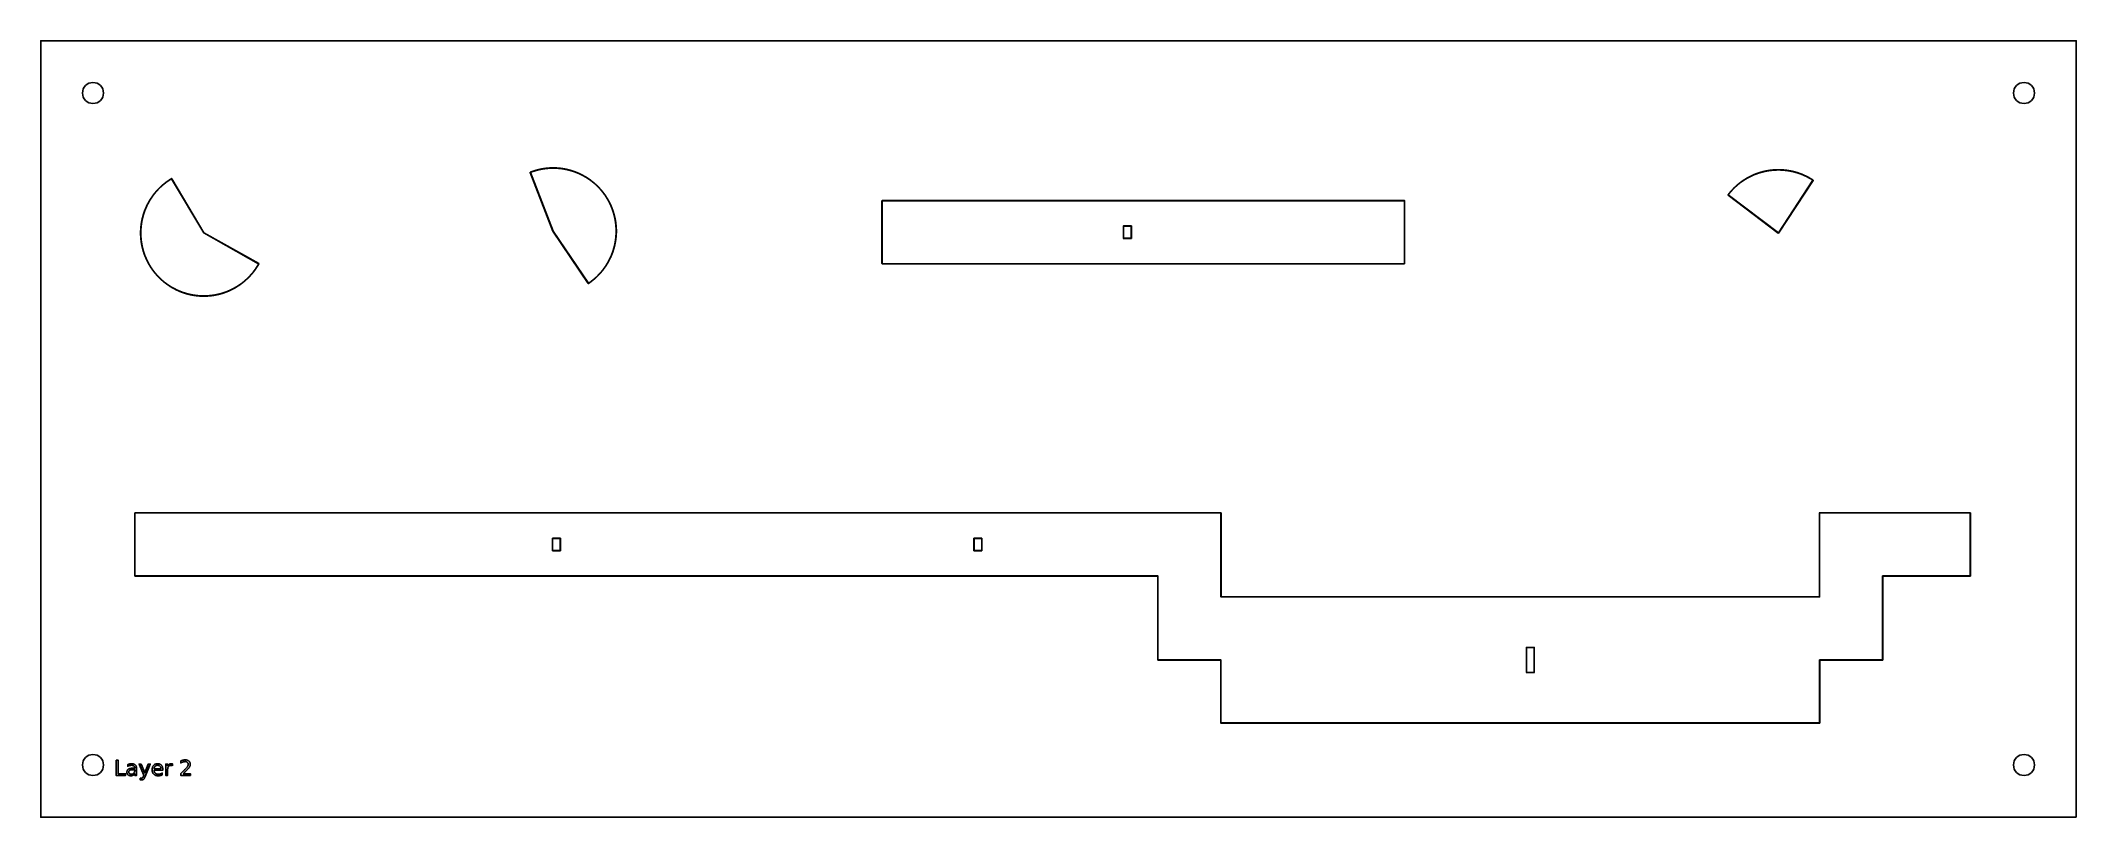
# Model space of a CAD drawing. Header units: metres. Extents: x -355 to 130, y -22 to 162.
import ezdxf

# ---------------------------------------------------------------- set-up
doc = ezdxf.new("R2010")
doc.units = ezdxf.units.M

msp = doc.modelspace()

# ---------------------------------------------------------------- linework, layer by layer
for points in [[(130.05, -22.45), (-354.85, -22.45), (-354.85, 162.45), (130.05, 162.45), (130.05, -22.45)], [(-339.9, 150), (-339.95, 150.49), (-340.09, 150.96), (-340.32, 151.39), (-340.63, 151.77), (-341.01, 152.08), (-341.44, 152.31), (-341.91, 152.45), (-342.4, 152.5), (-342.89, 152.45), (-343.36, 152.31), (-343.79, 152.08), (-344.17, 151.77), (-344.48, 151.39), (-344.71, 150.96), (-344.85, 150.49), (-344.9, 150), (-344.85, 149.51), (-344.71, 149.04), (-344.48, 148.61), (-344.17, 148.23), (-343.79, 147.92), (-343.36, 147.69), (-342.89, 147.55), (-342.4, 147.5), (-341.91, 147.55), (-341.44, 147.69), (-341.01, 147.92), (-340.63, 148.23), (-340.32, 148.61), (-340.09, 149.04), (-339.95, 149.51), (-339.9, 150)], [(120.1, 150), (120.05, 150.49), (119.91, 150.96), (119.68, 151.39), (119.37, 151.77), (118.99, 152.08), (118.56, 152.31), (118.09, 152.45), (117.6, 152.5), (117.11, 152.45), (116.64, 152.31), (116.21, 152.08), (115.83, 151.77), (115.52, 151.39), (115.29, 150.96), (115.15, 150.49), (115.1, 150), (115.15, 149.51), (115.29, 149.04), (115.52, 148.61), (115.83, 148.23), (116.21, 147.92), (116.64, 147.69), (117.11, 147.55), (117.6, 147.5), (118.09, 147.55), (118.56, 147.69), (118.99, 147.92), (119.37, 148.23), (119.68, 148.61), (119.91, 149.04), (120.05, 149.51), (120.1, 150)], [(-238.22, 131.09), (-232.82, 117.1), (-232.82, 117.1), (-232.82, 117.1), (-232.82, 117.09), (-224.41, 104.68), (-224.38, 104.66), (-224.37, 104.66), (-224.33, 104.67), (-224.31, 104.68), (-224.31, 104.68), (-224.31, 104.68), (-224.31, 104.68), (-224.28, 104.7), (-224.28, 104.7), (-224.28, 104.7), (-224.28, 104.7), (-224.25, 104.72), (-224.25, 104.72), (-224.25, 104.72), (-224.25, 104.72), (-224.22, 104.74), (-224.22, 104.74), (-224.22, 104.74), (-224.22, 104.74), (-224.19, 104.76), (-224.19, 104.76), (-224.19, 104.76), (-224.19, 104.76), (-224.16, 104.78), (-224.16, 104.78), (-224.16, 104.78), (-224.16, 104.78), (-224.14, 104.8), (-224.14, 104.8), (-224.14, 104.8), (-224.14, 104.8), (-224.11, 104.82), (-224.11, 104.82), (-224.11, 104.82), (-224.11, 104.82), (-224.08, 104.84), (-224.08, 104.84), (-224.08, 104.84), (-224.08, 104.84), (-224.05, 104.86), (-224.05, 104.86), (-224.05, 104.86), (-224.05, 104.86), (-224.02, 104.88), (-224.02, 104.88), (-224.02, 104.88), (-224.02, 104.88), (-223.99, 104.9), (-223.99, 104.9), (-223.99, 104.9), (-223.99, 104.9), (-223.97, 104.92), (-223.97, 104.92), (-223.97, 104.92), (-223.97, 104.92), (-223.94, 104.94), (-223.94, 104.94), (-223.94, 104.94), (-223.94, 104.94), (-223.91, 104.96), (-223.91, 104.96), (-223.91, 104.96), (-223.91, 104.96), (-223.88, 104.98), (-223.88, 104.98), (-223.88, 104.98), (-223.88, 104.98), (-223.85, 105), (-223.85, 105), (-223.85, 105), (-223.85, 105), (-223.83, 105.02), (-223.83, 105.02), (-223.83, 105.02), (-223.83, 105.02), (-223.8, 105.04), (-223.8, 105.04), (-223.8, 105.04), (-223.8, 105.04), (-223.77, 105.06), (-223.77, 105.06), (-223.77, 105.06), (-223.77, 105.06), (-223.74, 105.08), (-223.74, 105.08), (-223.74, 105.08), (-223.74, 105.08), (-223.71, 105.1), (-223.71, 105.1), (-223.71, 105.1), (-223.71, 105.1), (-223.69, 105.12), (-223.69, 105.12), (-223.69, 105.12), (-223.69, 105.12), (-223.66, 105.15), (-223.66, 105.15), (-223.66, 105.15), (-223.66, 105.15), (-223.63, 105.17), (-223.63, 105.17), (-223.63, 105.17), (-223.63, 105.17), (-223.6, 105.19), (-223.6, 105.19), (-223.6, 105.19), (-223.6, 105.19), (-223.58, 105.21), (-223.58, 105.21), (-223.58, 105.21), (-223.58, 105.21), (-223.55, 105.23), (-223.55, 105.23), (-223.55, 105.23), (-223.55, 105.23), (-223.52, 105.25), (-223.52, 105.25), (-223.52, 105.25), (-223.52, 105.25), (-223.49, 105.27), (-223.49, 105.27), (-223.49, 105.27), (-223.49, 105.27), (-223.47, 105.29), (-223.47, 105.29), (-223.47, 105.29), (-223.47, 105.29), (-223.44, 105.32), (-223.44, 105.32), (-223.44, 105.32), (-223.44, 105.32), (-223.41, 105.34), (-223.41, 105.34), (-223.41, 105.34), (-223.41, 105.34), (-223.39, 105.36), (-223.39, 105.36), (-223.39, 105.36), (-223.39, 105.36), (-223.36, 105.38), (-223.36, 105.38), (-223.36, 105.38), (-223.36, 105.38), (-223.33, 105.4), (-223.33, 105.4), (-223.33, 105.4), (-223.33, 105.4), (-223.3, 105.43), (-223.3, 105.43), (-223.3, 105.43), (-223.3, 105.43), (-223.28, 105.45), (-223.28, 105.45), (-223.28, 105.45), (-223.28, 105.45), (-223.25, 105.47), (-223.25, 105.47), (-223.25, 105.47), (-223.25, 105.47), (-223.22, 105.49), (-223.22, 105.49), (-223.22, 105.49), (-223.22, 105.49), (-223.2, 105.51), (-223.2, 105.51), (-223.2, 105.51), (-223.2, 105.51), (-223.17, 105.54), (-223.17, 105.54), (-223.17, 105.54), (-223.17, 105.54), (-223.14, 105.56), (-223.14, 105.56), (-223.14, 105.56), (-223.14, 105.56), (-223.12, 105.58), (-223.12, 105.58), (-223.12, 105.58), (-223.12, 105.58), (-223.09, 105.6), (-223.09, 105.6), (-223.09, 105.6), (-223.09, 105.6), (-223.06, 105.62), (-223.06, 105.62), (-223.06, 105.62), (-223.06, 105.62), (-223.04, 105.65), (-223.04, 105.65), (-223.04, 105.65), (-223.04, 105.65), (-223.01, 105.67), (-223.01, 105.67), (-223.01, 105.67), (-223.01, 105.67), (-222.98, 105.69), (-222.98, 105.69), (-222.98, 105.69), (-222.98, 105.69), (-222.96, 105.71), (-222.96, 105.71), (-222.96, 105.71), (-222.96, 105.71), (-222.93, 105.74), (-222.93, 105.74), (-222.93, 105.74), (-222.93, 105.74), (-222.9, 105.76), (-222.9, 105.76), (-222.9, 105.76), (-222.9, 105.76), (-222.88, 105.78), (-222.88, 105.78), (-222.88, 105.78), (-222.88, 105.78), (-222.85, 105.81), (-222.85, 105.81), (-222.85, 105.81), (-222.85, 105.81), (-222.83, 105.83), (-222.83, 105.83), (-222.83, 105.83), (-222.83, 105.83), (-222.8, 105.85), (-222.8, 105.85), (-222.8, 105.85), (-222.8, 105.85), (-222.77, 105.87), (-222.77, 105.87), (-222.77, 105.87), (-222.77, 105.87), (-222.75, 105.9), (-222.75, 105.9), (-222.75, 105.9), (-222.75, 105.9), (-222.72, 105.92), (-222.72, 105.92), (-222.72, 105.92), (-222.72, 105.92), (-222.7, 105.94), (-222.7, 105.94), (-222.7, 105.94), (-222.7, 105.94), (-222.67, 105.97), (-222.67, 105.97), (-222.67, 105.97), (-222.67, 105.97), (-222.64, 105.99), (-222.64, 105.99), (-222.64, 105.99), (-222.64, 105.99), (-222.62, 106.01), (-222.62, 106.01), (-222.62, 106.01), (-222.62, 106.01), (-222.59, 106.04), (-222.59, 106.04), (-222.59, 106.04), (-222.59, 106.04), (-222.57, 106.06), (-222.57, 106.06), (-222.57, 106.06), (-222.57, 106.06), (-222.54, 106.09), (-222.54, 106.09), (-222.54, 106.09), (-222.54, 106.09), (-222.52, 106.11), (-222.52, 106.11), (-222.52, 106.11), (-222.52, 106.11), (-222.49, 106.13), (-222.49, 106.13), (-222.49, 106.13), (-222.49, 106.13), (-222.47, 106.16), (-222.47, 106.16), (-222.47, 106.16), (-222.47, 106.16), (-222.44, 106.18), (-222.44, 106.18), (-222.44, 106.18), (-222.44, 106.18), (-222.42, 106.2), (-222.42, 106.2), (-222.42, 106.2), (-222.42, 106.2), (-222.39, 106.23), (-222.39, 106.23), (-222.39, 106.23), (-222.39, 106.23), (-222.37, 106.25), (-222.37, 106.25), (-222.37, 106.25), (-222.37, 106.25), (-222.34, 106.28), (-222.34, 106.28), (-222.34, 106.28), (-222.34, 106.28), (-222.32, 106.3), (-222.32, 106.3), (-222.32, 106.3), (-222.32, 106.3), (-222.29, 106.32), (-222.29, 106.32), (-222.29, 106.32), (-222.29, 106.32), (-222.27, 106.35), (-222.27, 106.35), (-222.27, 106.35), (-222.27, 106.35), (-222.24, 106.37), (-222.24, 106.37), (-222.24, 106.37), (-222.24, 106.37), (-222.22, 106.4), (-222.22, 106.4), (-222.22, 106.4), (-222.22, 106.4), (-222.19, 106.42), (-222.19, 106.42), (-222.19, 106.42), (-222.19, 106.42), (-222.17, 106.45), (-222.17, 106.45), (-222.17, 106.45), (-222.17, 106.45), (-222.14, 106.47), (-222.14, 106.47), (-222.14, 106.47), (-222.14, 106.47), (-222.12, 106.5), (-222.12, 106.5), (-222.12, 106.5), (-222.12, 106.5), (-222.09, 106.52), (-222.09, 106.52), (-222.09, 106.52), (-222.09, 106.52), (-222.07, 106.54), (-222.07, 106.54), (-222.07, 106.54), (-222.07, 106.54), (-222.04, 106.57), (-222.04, 106.57), (-222.04, 106.57), (-222.04, 106.57), (-222.02, 106.59), (-222.02, 106.59), (-222.02, 106.59), (-222.02, 106.59), (-222, 106.62), (-222, 106.62), (-222, 106.62), (-222, 106.62), (-221.97, 106.64), (-221.97, 106.64), (-221.97, 106.64), (-221.97, 106.64), (-221.95, 106.67), (-221.95, 106.67), (-221.95, 106.67), (-221.95, 106.67), (-221.92, 106.69), (-221.92, 106.69), (-221.92, 106.69), (-221.92, 106.69), (-221.9, 106.72), (-221.9, 106.72), (-221.9, 106.72), (-221.9, 106.72), (-221.87, 106.74), (-221.87, 106.74), (-221.87, 106.74), (-221.87, 106.74), (-221.85, 106.77), (-221.85, 106.77), (-221.85, 106.77), (-221.85, 106.77), (-221.83, 106.79), (-221.83, 106.79), (-221.83, 106.79), (-221.83, 106.79), (-221.8, 106.82), (-221.8, 106.82), (-221.8, 106.82), (-221.8, 106.82), (-221.78, 106.85), (-221.78, 106.85), (-221.78, 106.85), (-221.78, 106.85), (-221.76, 106.87), (-221.76, 106.87), (-221.76, 106.87), (-221.76, 106.87), (-221.73, 106.9), (-221.73, 106.9), (-221.73, 106.9), (-221.73, 106.9), (-221.71, 106.92), (-221.71, 106.92), (-221.71, 106.92), (-221.71, 106.92), (-221.69, 106.95), (-221.69, 106.95), (-221.69, 106.95), (-221.69, 106.95), (-221.66, 106.97), (-221.66, 106.97), (-221.66, 106.97), (-221.66, 106.97), (-221.64, 107), (-221.64, 107), (-221.64, 107), (-221.64, 107), (-221.61, 107.02), (-221.61, 107.02), (-221.61, 107.02), (-221.61, 107.02), (-221.59, 107.05), (-221.59, 107.05), (-221.59, 107.05), (-221.59, 107.05), (-221.57, 107.08), (-221.57, 107.08), (-221.57, 107.08), (-221.57, 107.08), (-221.55, 107.1), (-221.55, 107.1), (-221.55, 107.1), (-221.55, 107.1), (-221.52, 107.13), (-221.52, 107.13), (-221.52, 107.13), (-221.52, 107.13), (-221.5, 107.15), (-221.5, 107.15), (-221.5, 107.15), (-221.5, 107.15), (-221.48, 107.18), (-221.48, 107.18), (-221.48, 107.18), (-221.48, 107.18), (-221.45, 107.21), (-221.45, 107.21), (-221.45, 107.21), (-221.45, 107.21), (-221.43, 107.23), (-221.43, 107.23), (-221.43, 107.23), (-221.43, 107.23), (-221.41, 107.26), (-221.41, 107.26), (-221.41, 107.26), (-221.41, 107.26), (-221.38, 107.29), (-221.38, 107.29), (-221.38, 107.29), (-221.38, 107.29), (-221.36, 107.31), (-221.36, 107.31), (-221.36, 107.31), (-221.36, 107.31), (-221.34, 107.34), (-221.34, 107.34), (-221.34, 107.34), (-221.34, 107.34), (-221.32, 107.36), (-221.32, 107.36), (-221.32, 107.36), (-221.32, 107.36), (-221.29, 107.39), (-221.29, 107.39), (-221.29, 107.39), (-221.29, 107.39), (-221.27, 107.42), (-221.27, 107.42), (-221.27, 107.42), (-221.27, 107.42), (-221.25, 107.44), (-221.25, 107.44), (-221.25, 107.44), (-221.25, 107.44), (-221.23, 107.47), (-221.23, 107.47), (-221.23, 107.47), (-221.23, 107.47), (-221.2, 107.5), (-221.2, 107.5), (-221.2, 107.5), (-221.2, 107.5), (-221.18, 107.52), (-221.18, 107.52), (-221.18, 107.52), (-221.18, 107.52), (-221.16, 107.55), (-221.16, 107.55), (-221.16, 107.55), (-221.16, 107.55), (-221.14, 107.58), (-221.14, 107.58), (-221.14, 107.58), (-221.14, 107.58), (-221.12, 107.6), (-221.12, 107.6), (-221.12, 107.6), (-221.12, 107.6), (-221.09, 107.63), (-221.09, 107.63), (-221.09, 107.63), (-221.09, 107.63), (-221.07, 107.66), (-221.07, 107.66), (-221.07, 107.66), (-221.07, 107.66), (-221.05, 107.69), (-221.05, 107.69), (-221.05, 107.69), (-221.05, 107.69), (-221.03, 107.71), (-221.03, 107.71), (-221.03, 107.71), (-221.03, 107.71), (-221.01, 107.74), (-221.01, 107.74), (-221.01, 107.74), (-221.01, 107.74), (-220.99, 107.77), (-220.99, 107.77), (-220.99, 107.77), (-220.99, 107.77), (-220.96, 107.79), (-220.96, 107.79), (-220.96, 107.79), (-220.96, 107.79), (-220.94, 107.82), (-220.94, 107.82), (-220.94, 107.82), (-220.94, 107.82), (-220.92, 107.85), (-220.92, 107.85), (-220.92, 107.85), (-220.92, 107.85), (-220.9, 107.88), (-220.9, 107.88), (-220.9, 107.88), (-220.9, 107.88), (-220.88, 107.9), (-220.88, 107.9), (-220.88, 107.9), (-220.88, 107.9), (-220.86, 107.93), (-220.86, 107.93), (-220.86, 107.93), (-220.86, 107.93), (-220.84, 107.96), (-220.84, 107.96), (-220.84, 107.96), (-220.84, 107.96), (-220.82, 107.99), (-220.82, 107.99), (-220.82, 107.99), (-220.82, 107.99), (-220.79, 108.01), (-220.79, 108.01), (-220.79, 108.01), (-220.79, 108.01), (-220.77, 108.04), (-220.77, 108.04), (-220.77, 108.04), (-220.77, 108.04), (-220.75, 108.07), (-220.75, 108.07), (-220.75, 108.07), (-220.75, 108.07), (-220.73, 108.1), (-220.73, 108.1), (-220.73, 108.1), (-220.73, 108.1), (-220.71, 108.13), (-220.71, 108.13), (-220.71, 108.13), (-220.71, 108.13), (-220.69, 108.15), (-220.69, 108.15), (-220.69, 108.15), (-220.69, 108.15), (-220.67, 108.18), (-220.67, 108.18), (-220.67, 108.18), (-220.67, 108.18), (-220.65, 108.21), (-220.65, 108.21), (-220.65, 108.21), (-220.65, 108.21), (-220.63, 108.24), (-220.63, 108.24), (-220.63, 108.24), (-220.63, 108.24), (-220.61, 108.27), (-220.61, 108.27), (-220.61, 108.27), (-220.61, 108.27), (-220.59, 108.29), (-220.59, 108.29), (-220.59, 108.29), (-220.59, 108.29), (-220.57, 108.32), (-220.57, 108.32), (-220.57, 108.32), (-220.57, 108.32), (-220.55, 108.35), (-220.55, 108.35), (-220.55, 108.35), (-220.55, 108.35), (-220.53, 108.38), (-220.53, 108.38), (-220.53, 108.38), (-220.53, 108.38), (-220.51, 108.41), (-220.51, 108.41), (-220.51, 108.41), (-220.51, 108.41), (-220.49, 108.43), (-220.49, 108.43), (-220.49, 108.43), (-220.49, 108.43), (-220.47, 108.46), (-220.47, 108.46), (-220.47, 108.46), (-220.47, 108.46), (-220.45, 108.49), (-220.45, 108.49), (-220.45, 108.49), (-220.45, 108.49), (-220.43, 108.52), (-220.43, 108.52), (-220.43, 108.52), (-220.43, 108.52), (-220.41, 108.55), (-220.41, 108.55), (-220.41, 108.55), (-220.41, 108.55), (-220.39, 108.58), (-220.39, 108.58), (-220.39, 108.58), (-220.39, 108.58), (-220.37, 108.61), (-220.37, 108.61), (-220.37, 108.61), (-220.37, 108.61), (-220.35, 108.63), (-220.35, 108.63), (-220.35, 108.63), (-220.35, 108.63), (-220.33, 108.66), (-220.33, 108.66), (-220.33, 108.66), (-220.33, 108.66), (-220.31, 108.69), (-220.31, 108.69), (-220.31, 108.69), (-220.31, 108.69), (-220.29, 108.72), (-220.29, 108.72), (-220.29, 108.72), (-220.29, 108.72), (-220.27, 108.75), (-220.27, 108.75), (-220.27, 108.75), (-220.27, 108.75), (-220.25, 108.78), (-220.25, 108.78), (-220.25, 108.78), (-220.25, 108.78), (-220.23, 108.81), (-220.23, 108.81), (-220.23, 108.81), (-220.23, 108.81), (-220.21, 108.84), (-220.21, 108.84), (-220.21, 108.84), (-220.21, 108.84), (-220.19, 108.87), (-220.19, 108.87), (-220.19, 108.87), (-220.19, 108.87), (-220.17, 108.89), (-220.17, 108.89), (-220.17, 108.89), (-220.17, 108.89), (-220.15, 108.92), (-220.15, 108.92), (-220.15, 108.92), (-220.15, 108.92), (-220.14, 108.95), (-220.14, 108.95), (-220.14, 108.95), (-220.14, 108.95), (-220.12, 108.98), (-220.12, 108.98), (-220.12, 108.98), (-220.12, 108.98), (-220.1, 109.01), (-220.1, 109.01), (-220.1, 109.01), (-220.1, 109.01), (-220.08, 109.04), (-220.08, 109.04), (-220.08, 109.04), (-220.08, 109.04), (-220.06, 109.07), (-220.06, 109.07), (-220.06, 109.07), (-220.06, 109.07), (-220.04, 109.1), (-220.04, 109.1), (-220.04, 109.1), (-220.04, 109.1), (-220.02, 109.13), (-220.02, 109.13), (-220.02, 109.13), (-220.02, 109.13), (-220.01, 109.16), (-220.01, 109.16), (-220.01, 109.16), (-220.01, 109.16), (-219.99, 109.19), (-219.99, 109.19), (-219.99, 109.19), (-219.99, 109.19), (-219.97, 109.22), (-219.97, 109.22), (-219.97, 109.22), (-219.97, 109.22), (-219.95, 109.25), (-219.95, 109.25), (-219.95, 109.25), (-219.95, 109.25), (-219.93, 109.28), (-219.93, 109.28), (-219.93, 109.28), (-219.93, 109.28), (-219.91, 109.31), (-219.91, 109.31), (-219.91, 109.31), (-219.91, 109.31), (-219.9, 109.34), (-219.9, 109.34), (-219.9, 109.34), (-219.9, 109.34), (-219.88, 109.37), (-219.88, 109.37), (-219.88, 109.37), (-219.88, 109.37), (-219.86, 109.4), (-219.86, 109.4), (-219.86, 109.4), (-219.86, 109.4), (-219.84, 109.43), (-219.84, 109.43), (-219.84, 109.43), (-219.84, 109.43), (-219.82, 109.46), (-219.82, 109.46), (-219.82, 109.46), (-219.82, 109.46), (-219.81, 109.49), (-219.81, 109.49), (-219.81, 109.49), (-219.81, 109.49), (-219.79, 109.52), (-219.79, 109.52), (-219.79, 109.52), (-219.79, 109.52), (-219.77, 109.55), (-219.77, 109.55), (-219.77, 109.55), (-219.77, 109.55), (-219.75, 109.58), (-219.75, 109.58), (-219.75, 109.58), (-219.75, 109.58), (-219.74, 109.61), (-219.74, 109.61), (-219.74, 109.61), (-219.74, 109.61), (-219.72, 109.64), (-219.72, 109.64), (-219.72, 109.64), (-219.72, 109.64), (-219.7, 109.67), (-219.7, 109.67), (-219.7, 109.67), (-219.7, 109.67), (-219.69, 109.7), (-219.69, 109.7), (-219.69, 109.7), (-219.69, 109.7), (-219.67, 109.73), (-219.67, 109.73), (-219.67, 109.73), (-219.67, 109.73), (-219.65, 109.76), (-219.65, 109.76), (-219.65, 109.76), (-219.65, 109.76), (-219.63, 109.79), (-219.63, 109.79), (-219.63, 109.79), (-219.63, 109.79), (-219.62, 109.82), (-219.62, 109.82), (-219.62, 109.82), (-219.62, 109.82), (-219.6, 109.85), (-219.6, 109.85), (-219.6, 109.85), (-219.6, 109.85), (-219.58, 109.88), (-219.58, 109.88), (-219.58, 109.88), (-219.58, 109.88), (-219.57, 109.91), (-219.57, 109.91), (-219.57, 109.91), (-219.57, 109.91), (-219.55, 109.94), (-219.55, 109.94), (-219.55, 109.94), (-219.55, 109.94), (-219.53, 109.97), (-219.53, 109.97), (-219.53, 109.97), (-219.53, 109.97), (-219.52, 110), (-219.52, 110), (-219.52, 110), (-219.52, 110), (-219.5, 110.03), (-219.5, 110.03), (-219.5, 110.03), (-219.5, 110.03), (-219.48, 110.06), (-219.48, 110.06), (-219.48, 110.06), (-219.48, 110.06), (-219.47, 110.09), (-219.47, 110.09), (-219.47, 110.09), (-219.47, 110.09), (-219.45, 110.12), (-219.45, 110.12), (-219.45, 110.12), (-219.45, 110.12), (-219.44, 110.15), (-219.44, 110.15), (-219.44, 110.15), (-219.44, 110.15), (-219.42, 110.18), (-219.42, 110.18), (-219.42, 110.18), (-219.42, 110.18), (-219.4, 110.22), (-219.4, 110.22), (-219.4, 110.22), (-219.4, 110.22), (-219.39, 110.25), (-219.39, 110.25), (-219.39, 110.25), (-219.39, 110.25), (-219.37, 110.28), (-219.37, 110.28), (-219.37, 110.28), (-219.37, 110.28), (-219.36, 110.31), (-219.36, 110.31), (-219.36, 110.31), (-219.36, 110.31), (-219.34, 110.34), (-219.34, 110.34), (-219.34, 110.34), (-219.34, 110.34), (-219.33, 110.37), (-219.33, 110.37), (-219.33, 110.37), (-219.33, 110.37), (-219.31, 110.4), (-219.31, 110.4), (-219.31, 110.4), (-219.31, 110.4), (-219.29, 110.43), (-219.29, 110.43), (-219.29, 110.43), (-219.29, 110.43), (-219.28, 110.46), (-219.28, 110.46), (-219.28, 110.46), (-219.28, 110.46), (-219.26, 110.49), (-219.26, 110.49), (-219.26, 110.49), (-219.26, 110.49), (-219.25, 110.53), (-219.25, 110.53), (-219.25, 110.53), (-219.25, 110.53), (-219.23, 110.56), (-219.23, 110.56), (-219.23, 110.56), (-219.23, 110.56), (-219.22, 110.59), (-219.22, 110.59), (-219.22, 110.59), (-219.22, 110.59), (-219.2, 110.62), (-219.2, 110.62), (-219.2, 110.62), (-219.2, 110.62), (-219.19, 110.65), (-219.19, 110.65), (-219.19, 110.65), (-219.19, 110.65), (-219.17, 110.68), (-219.17, 110.68), (-219.17, 110.68), (-219.17, 110.68), (-219.16, 110.71), (-219.16, 110.71), (-219.16, 110.71), (-219.16, 110.71), (-219.14, 110.75), (-219.14, 110.75), (-219.14, 110.75), (-219.14, 110.75), (-219.13, 110.78), (-219.13, 110.78), (-219.13, 110.78), (-219.13, 110.78), (-219.11, 110.81), (-219.11, 110.81), (-219.11, 110.81), (-219.11, 110.81), (-219.1, 110.84), (-219.1, 110.84), (-219.1, 110.84), (-219.1, 110.84), (-219.08, 110.87), (-219.08, 110.87), (-219.08, 110.87), (-219.08, 110.87), (-219.07, 110.9), (-219.07, 110.9), (-219.07, 110.9), (-219.07, 110.9), (-219.06, 110.94), (-219.06, 110.94), (-219.06, 110.94), (-219.06, 110.94), (-219.04, 110.97), (-219.04, 110.97), (-219.04, 110.97), (-219.04, 110.97), (-219.03, 111), (-219.03, 111), (-219.03, 111), (-219.03, 111), (-219.01, 111.03), (-219.01, 111.03), (-219.01, 111.03), (-219.01, 111.03), (-219, 111.06), (-219, 111.06), (-219, 111.06), (-219, 111.06), (-218.99, 111.09), (-218.99, 111.09), (-218.99, 111.09), (-218.99, 111.09), (-218.97, 111.13), (-218.97, 111.13), (-218.97, 111.13), (-218.97, 111.13), (-218.96, 111.16), (-218.96, 111.16), (-218.96, 111.16), (-218.96, 111.16), (-218.94, 111.19), (-218.94, 111.19), (-218.94, 111.19), (-218.94, 111.19), (-218.93, 111.22), (-218.93, 111.22), (-218.93, 111.22), (-218.93, 111.22), (-218.92, 111.25), (-218.92, 111.25), (-218.92, 111.25), (-218.92, 111.25), (-218.9, 111.29), (-218.9, 111.29), (-218.9, 111.29), (-218.9, 111.29), (-218.89, 111.32), (-218.89, 111.32), (-218.89, 111.32), (-218.89, 111.32), (-218.88, 111.35), (-218.88, 111.35), (-218.88, 111.35), (-218.88, 111.35), (-218.86, 111.38), (-218.86, 111.38), (-218.86, 111.38), (-218.86, 111.38), (-218.85, 111.41), (-218.85, 111.41), (-218.85, 111.41), (-218.85, 111.41), (-218.84, 111.45), (-218.84, 111.45), (-218.84, 111.45), (-218.84, 111.45), (-218.82, 111.48), (-218.82, 111.48), (-218.82, 111.48), (-218.82, 111.48), (-218.81, 111.51), (-218.81, 111.51), (-218.81, 111.51), (-218.81, 111.51), (-218.8, 111.54), (-218.8, 111.54), (-218.8, 111.54), (-218.8, 111.54), (-218.79, 111.58), (-218.79, 111.58), (-218.79, 111.58), (-218.79, 111.58), (-218.77, 111.61), (-218.77, 111.61), (-218.77, 111.61), (-218.77, 111.61), (-218.76, 111.64), (-218.76, 111.64), (-218.76, 111.64), (-218.76, 111.64), (-218.75, 111.67), (-218.75, 111.67), (-218.75, 111.67), (-218.75, 111.67), (-218.73, 111.7), (-218.73, 111.7), (-218.73, 111.7), (-218.73, 111.7), (-218.72, 111.74), (-218.72, 111.74), (-218.72, 111.74), (-218.72, 111.74), (-218.71, 111.77), (-218.71, 111.77), (-218.71, 111.77), (-218.71, 111.77), (-218.7, 111.8), (-218.7, 111.8), (-218.7, 111.8), (-218.7, 111.8), (-218.69, 111.83), (-218.69, 111.83), (-218.69, 111.83), (-218.69, 111.83), (-218.67, 111.87), (-218.67, 111.87), (-218.67, 111.87), (-218.67, 111.87), (-218.66, 111.9), (-218.66, 111.9), (-218.66, 111.9), (-218.66, 111.9), (-218.65, 111.93), (-218.65, 111.93), (-218.65, 111.93), (-218.65, 111.93), (-218.64, 111.97), (-218.64, 111.97), (-218.64, 111.97), (-218.64, 111.97), (-218.63, 112), (-218.63, 112), (-218.63, 112), (-218.63, 112), (-218.61, 112.03), (-218.61, 112.03), (-218.61, 112.03), (-218.61, 112.03), (-218.6, 112.06), (-218.6, 112.06), (-218.6, 112.06), (-218.6, 112.06), (-218.59, 112.1), (-218.59, 112.1), (-218.59, 112.1), (-218.59, 112.1), (-218.58, 112.13), (-218.58, 112.13), (-218.58, 112.13), (-218.58, 112.13), (-218.57, 112.16), (-218.57, 112.16), (-218.57, 112.16), (-218.57, 112.16), (-218.56, 112.19), (-218.56, 112.19), (-218.56, 112.19), (-218.56, 112.19), (-218.54, 112.23), (-218.54, 112.23), (-218.54, 112.23), (-218.54, 112.23), (-218.53, 112.26), (-218.53, 112.26), (-218.53, 112.26), (-218.53, 112.26), (-218.52, 112.29), (-218.52, 112.29), (-218.52, 112.29), (-218.52, 112.29), (-218.51, 112.33), (-218.51, 112.33), (-218.51, 112.33), (-218.51, 112.33), (-218.5, 112.36), (-218.5, 112.36), (-218.5, 112.36), (-218.5, 112.36), (-218.49, 112.39), (-218.49, 112.39), (-218.49, 112.39), (-218.49, 112.39), (-218.48, 112.42), (-218.48, 112.42), (-218.48, 112.42), (-218.48, 112.42), (-218.47, 112.46), (-218.47, 112.46), (-218.47, 112.46), (-218.47, 112.46), (-218.46, 112.49), (-218.46, 112.49), (-218.46, 112.49), (-218.46, 112.49), (-218.45, 112.52), (-218.45, 112.52), (-218.45, 112.52), (-218.45, 112.52), (-218.43, 112.56), (-218.43, 112.56), (-218.43, 112.56), (-218.43, 112.56), (-218.42, 112.59), (-218.42, 112.59), (-218.42, 112.59), (-218.42, 112.59), (-218.41, 112.62), (-218.41, 112.62), (-218.41, 112.62), (-218.41, 112.62), (-218.4, 112.66), (-218.4, 112.66), (-218.4, 112.66), (-218.4, 112.66), (-218.39, 112.69), (-218.39, 112.69), (-218.39, 112.69), (-218.39, 112.69), (-218.38, 112.72), (-218.38, 112.72), (-218.38, 112.72), (-218.38, 112.72), (-218.37, 112.76), (-218.37, 112.76), (-218.37, 112.76), (-218.37, 112.76), (-218.36, 112.79), (-218.36, 112.79), (-218.36, 112.79), (-218.36, 112.79), (-218.35, 112.82), (-218.35, 112.82), (-218.35, 112.82), (-218.35, 112.82), (-218.34, 112.86), (-218.34, 112.86), (-218.34, 112.86), (-218.34, 112.86), (-218.33, 112.89), (-218.33, 112.89), (-218.33, 112.89), (-218.33, 112.89), (-218.32, 112.92), (-218.32, 112.92), (-218.32, 112.92), (-218.32, 112.92), (-218.31, 112.96), (-218.31, 112.96), (-218.31, 112.96), (-218.31, 112.96), (-218.3, 112.99), (-218.3, 112.99), (-218.3, 112.99), (-218.3, 112.99), (-218.29, 113.02), (-218.29, 113.02), (-218.29, 113.02), (-218.29, 113.02), (-218.29, 113.06), (-218.29, 113.06), (-218.29, 113.06), (-218.29, 113.06), (-218.28, 113.09), (-218.28, 113.09), (-218.28, 113.09), (-218.28, 113.09), (-218.27, 113.12), (-218.27, 113.12), (-218.27, 113.12), (-218.27, 113.12), (-218.26, 113.16), (-218.26, 113.16), (-218.26, 113.16), (-218.26, 113.16), (-218.25, 113.19), (-218.25, 113.19), (-218.25, 113.19), (-218.25, 113.19), (-218.24, 113.22), (-218.24, 113.22), (-218.24, 113.22), (-218.24, 113.22), (-218.23, 113.26), (-218.23, 113.26), (-218.23, 113.26), (-218.23, 113.26), (-218.22, 113.29), (-218.22, 113.29), (-218.22, 113.29), (-218.22, 113.29), (-218.21, 113.32), (-218.21, 113.32), (-218.21, 113.32), (-218.21, 113.32), (-218.2, 113.36), (-218.2, 113.36), (-218.2, 113.36), (-218.2, 113.36), (-218.2, 113.39), (-218.2, 113.39), (-218.2, 113.39), (-218.2, 113.39), (-218.19, 113.43), (-218.19, 113.43), (-218.19, 113.43), (-218.19, 113.43), (-218.18, 113.46), (-218.18, 113.46), (-218.18, 113.46), (-218.18, 113.46), (-218.17, 113.49), (-218.17, 113.49), (-218.17, 113.49), (-218.17, 113.49), (-218.16, 113.53), (-218.16, 113.53), (-218.16, 113.53), (-218.16, 113.53), (-218.15, 113.56), (-218.15, 113.56), (-218.15, 113.56), (-218.15, 113.56), (-218.15, 113.59), (-218.15, 113.59), (-218.15, 113.59), (-218.15, 113.59), (-218.14, 113.63), (-218.14, 113.63), (-218.14, 113.63), (-218.14, 113.63), (-218.13, 113.66), (-218.13, 113.66), (-218.13, 113.66), (-218.13, 113.66), (-218.12, 113.7), (-218.12, 113.7), (-218.12, 113.7), (-218.12, 113.7), (-218.11, 113.73), (-218.11, 113.73), (-218.11, 113.73), (-218.11, 113.73), (-218.11, 113.76), (-218.11, 113.76), (-218.11, 113.76), (-218.11, 113.76), (-218.1, 113.8), (-218.1, 113.8), (-218.1, 113.8), (-218.1, 113.8), (-218.09, 113.83), (-218.09, 113.83), (-218.09, 113.83), (-218.09, 113.83), (-218.08, 113.87), (-218.08, 113.87), (-218.08, 113.87), (-218.08, 113.87), (-218.08, 113.9), (-218.08, 113.9), (-218.08, 113.9), (-218.08, 113.9), (-218.07, 113.93), (-218.07, 113.93), (-218.07, 113.93), (-218.07, 113.93), (-218.06, 113.97), (-218.06, 113.97), (-218.06, 113.97), (-218.06, 113.97), (-218.05, 114), (-218.05, 114), (-218.05, 114), (-218.05, 114), (-218.05, 114.04), (-218.05, 114.04), (-218.05, 114.04), (-218.05, 114.04), (-218.04, 114.07), (-218.04, 114.07), (-218.04, 114.07), (-218.04, 114.07), (-218.03, 114.1), (-218.03, 114.1), (-218.03, 114.1), (-218.03, 114.1), (-218.03, 114.14), (-218.03, 114.14), (-218.03, 114.14), (-218.03, 114.14), (-218.02, 114.17), (-218.02, 114.17), (-218.02, 114.17), (-218.02, 114.17), (-218.01, 114.21), (-218.01, 114.21), (-218.01, 114.21), (-218.01, 114.21), (-218, 114.24), (-218, 114.24), (-218, 114.24), (-218, 114.24), (-218, 114.27), (-218, 114.27), (-218, 114.27), (-218, 114.27), (-217.99, 114.31), (-217.99, 114.31), (-217.99, 114.31), (-217.99, 114.31), (-217.99, 114.34), (-217.99, 114.34), (-217.99, 114.34), (-217.99, 114.34), (-217.98, 114.38), (-217.98, 114.38), (-217.98, 114.38), (-217.98, 114.38), (-217.97, 114.41), (-217.97, 114.41), (-217.97, 114.41), (-217.97, 114.41), (-217.97, 114.44), (-217.97, 114.44), (-217.97, 114.44), (-217.97, 114.44), (-217.96, 114.48), (-217.96, 114.48), (-217.96, 114.48), (-217.96, 114.48), (-217.95, 114.51), (-217.95, 114.51), (-217.95, 114.51), (-217.95, 114.51), (-217.95, 114.55), (-217.95, 114.55), (-217.95, 114.55), (-217.95, 114.55), (-217.94, 114.58), (-217.94, 114.58), (-217.94, 114.58), (-217.94, 114.58), (-217.94, 114.62), (-217.94, 114.62), (-217.94, 114.62), (-217.94, 114.62), (-217.93, 114.65), (-217.93, 114.65), (-217.93, 114.65), (-217.93, 114.65), (-217.92, 114.68), (-217.92, 114.68), (-217.92, 114.68), (-217.92, 114.68), (-217.92, 114.72), (-217.92, 114.72), (-217.92, 114.72), (-217.92, 114.72), (-217.91, 114.75), (-217.91, 114.75), (-217.91, 114.75), (-217.91, 114.75), (-217.91, 114.79), (-217.91, 114.79), (-217.91, 114.79), (-217.91, 114.79), (-217.9, 114.82), (-217.9, 114.82), (-217.9, 114.82), (-217.9, 114.82), (-217.9, 114.86), (-217.9, 114.86), (-217.9, 114.86), (-217.9, 114.86), (-217.89, 114.89), (-217.89, 114.89), (-217.89, 114.89), (-217.89, 114.89), (-217.89, 114.92), (-217.89, 114.92), (-217.89, 114.92), (-217.89, 114.92), (-217.88, 114.96), (-217.88, 114.96), (-217.88, 114.96), (-217.88, 114.96), (-217.88, 114.99), (-217.88, 114.99), (-217.88, 114.99), (-217.88, 114.99), (-217.87, 115.03), (-217.87, 115.03), (-217.87, 115.03), (-217.87, 115.03), (-217.87, 115.06), (-217.87, 115.06), (-217.87, 115.06), (-217.87, 115.06), (-217.86, 115.1), (-217.86, 115.1), (-217.86, 115.1), (-217.86, 115.1), (-217.86, 115.13), (-217.86, 115.13), (-217.86, 115.13), (-217.86, 115.13), (-217.85, 115.17), (-217.85, 115.17), (-217.85, 115.17), (-217.85, 115.17), (-217.85, 115.2), (-217.85, 115.2), (-217.85, 115.2), (-217.85, 115.2), (-217.85, 115.23), (-217.85, 115.23), (-217.85, 115.23), (-217.85, 115.23), (-217.84, 115.27), (-217.84, 115.27), (-217.84, 115.27), (-217.84, 115.27), (-217.84, 115.3), (-217.84, 115.3), (-217.84, 115.3), (-217.84, 115.3), (-217.83, 115.34), (-217.83, 115.34), (-217.83, 115.34), (-217.83, 115.34), (-217.83, 115.37), (-217.83, 115.37), (-217.83, 115.37), (-217.83, 115.37), (-217.82, 115.41), (-217.82, 115.41), (-217.82, 115.41), (-217.82, 115.41), (-217.82, 115.44), (-217.82, 115.44), (-217.82, 115.44), (-217.82, 115.44), (-217.82, 115.48), (-217.82, 115.48), (-217.82, 115.48), (-217.82, 115.48), (-217.81, 115.51), (-217.81, 115.51), (-217.81, 115.51), (-217.81, 115.51), (-217.81, 115.55), (-217.81, 115.55), (-217.81, 115.55), (-217.81, 115.55), (-217.81, 115.58), (-217.81, 115.58), (-217.81, 115.58), (-217.81, 115.58), (-217.8, 115.61), (-217.8, 115.61), (-217.8, 115.61), (-217.8, 115.61), (-217.8, 115.65), (-217.8, 115.65), (-217.8, 115.65), (-217.8, 115.65), (-217.8, 115.68), (-217.8, 115.68), (-217.8, 115.68), (-217.8, 115.68), (-217.79, 115.72), (-217.79, 115.72), (-217.79, 115.72), (-217.79, 115.72), (-217.79, 115.75), (-217.79, 115.75), (-217.79, 115.75), (-217.79, 115.75), (-217.79, 115.79), (-217.79, 115.79), (-217.79, 115.79), (-217.79, 115.79), (-217.78, 115.82), (-217.78, 115.82), (-217.78, 115.82), (-217.78, 115.82), (-217.78, 115.86), (-217.78, 115.86), (-217.78, 115.86), (-217.78, 115.86), (-217.78, 115.89), (-217.78, 115.89), (-217.78, 115.89), (-217.78, 115.89), (-217.77, 115.93), (-217.77, 115.93), (-217.77, 115.93), (-217.77, 115.93), (-217.77, 115.96), (-217.77, 115.96), (-217.77, 115.96), (-217.77, 115.96), (-217.77, 116), (-217.77, 116), (-217.77, 116), (-217.77, 116), (-217.77, 116.03), (-217.77, 116.03), (-217.77, 116.03), (-217.77, 116.03), (-217.76, 116.06), (-217.76, 116.06), (-217.76, 116.06), (-217.76, 116.06), (-217.76, 116.1), (-217.76, 116.1), (-217.76, 116.1), (-217.76, 116.1), (-217.76, 116.13), (-217.76, 116.13), (-217.76, 116.13), (-217.76, 116.13), (-217.76, 116.17), (-217.76, 116.17), (-217.76, 116.17), (-217.76, 116.17), (-217.75, 116.2), (-217.75, 116.2), (-217.75, 116.2), (-217.75, 116.2), (-217.75, 116.24), (-217.75, 116.24), (-217.75, 116.24), (-217.75, 116.24), (-217.75, 116.27), (-217.75, 116.27), (-217.75, 116.27), (-217.75, 116.27), (-217.75, 116.31), (-217.75, 116.31), (-217.75, 116.31), (-217.75, 116.31), (-217.75, 116.34), (-217.75, 116.34), (-217.75, 116.34), (-217.75, 116.34), (-217.74, 116.38), (-217.74, 116.38), (-217.74, 116.38), (-217.74, 116.38), (-217.74, 116.41), (-217.74, 116.41), (-217.74, 116.41), (-217.74, 116.41), (-217.74, 116.45), (-217.74, 116.45), (-217.74, 116.45), (-217.74, 116.45), (-217.74, 116.48), (-217.74, 116.48), (-217.74, 116.48), (-217.74, 116.48), (-217.74, 116.52), (-217.74, 116.52), (-217.74, 116.52), (-217.74, 116.52), (-217.74, 116.55), (-217.74, 116.55), (-217.74, 116.55), (-217.74, 116.55), (-217.74, 116.59), (-217.74, 116.59), (-217.74, 116.59), (-217.74, 116.59), (-217.73, 116.62), (-217.73, 116.62), (-217.73, 116.62), (-217.73, 116.62), (-217.73, 116.65), (-217.73, 116.65), (-217.73, 116.65), (-217.73, 116.65), (-217.73, 116.69), (-217.73, 116.69), (-217.73, 116.69), (-217.73, 116.69), (-217.73, 116.72), (-217.73, 116.72), (-217.73, 116.72), (-217.73, 116.72), (-217.73, 116.76), (-217.73, 116.76), (-217.73, 116.76), (-217.73, 116.76), (-217.73, 116.79), (-217.73, 116.79), (-217.73, 116.79), (-217.73, 116.79), (-217.73, 116.83), (-217.73, 116.83), (-217.73, 116.83), (-217.73, 116.83), (-217.73, 116.86), (-217.73, 116.86), (-217.73, 116.86), (-217.73, 116.86), (-217.73, 116.9), (-217.73, 116.9), (-217.73, 116.9), (-217.73, 116.9), (-217.73, 116.93), (-217.73, 116.93), (-217.73, 116.93), (-217.73, 116.93), (-217.73, 116.97), (-217.73, 116.97), (-217.73, 116.97), (-217.73, 116.97), (-217.73, 117), (-217.73, 117), (-217.73, 117), (-217.73, 117), (-217.73, 117.04), (-217.73, 117.04), (-217.73, 117.04), (-217.73, 117.04), (-217.73, 117.07), (-217.73, 117.07), (-217.73, 117.07), (-217.73, 117.07), (-217.73, 117.11), (-217.73, 117.11), (-217.73, 117.11), (-217.73, 117.11), (-217.73, 117.14), (-217.73, 117.14), (-217.73, 117.14), (-217.73, 117.14), (-217.73, 117.18), (-217.73, 117.18), (-217.73, 117.18), (-217.73, 117.18), (-217.73, 117.21), (-217.73, 117.21), (-217.73, 117.21), (-217.73, 117.21), (-217.73, 117.25), (-217.73, 117.25), (-217.73, 117.25), (-217.73, 117.25), (-217.73, 117.28), (-217.73, 117.28), (-217.73, 117.28), (-217.73, 117.28), (-217.73, 117.32), (-217.73, 117.32), (-217.73, 117.32), (-217.73, 117.32), (-217.73, 117.35), (-217.73, 117.35), (-217.73, 117.35), (-217.73, 117.35), (-217.73, 117.38), (-217.73, 117.38), (-217.73, 117.38), (-217.73, 117.38), (-217.73, 117.42), (-217.73, 117.42), (-217.73, 117.42), (-217.73, 117.42), (-217.73, 117.45), (-217.73, 117.45), (-217.73, 117.45), (-217.73, 117.45), (-217.73, 117.49), (-217.73, 117.49), (-217.73, 117.49), (-217.73, 117.49), (-217.73, 117.52), (-217.73, 117.52), (-217.73, 117.52), (-217.73, 117.52), (-217.73, 117.56), (-217.73, 117.56), (-217.73, 117.56), (-217.73, 117.56), (-217.73, 117.59), (-217.73, 117.59), (-217.73, 117.59), (-217.73, 117.59), (-217.74, 117.63), (-217.74, 117.63), (-217.74, 117.63), (-217.74, 117.63), (-217.74, 117.66), (-217.74, 117.66), (-217.74, 117.66), (-217.74, 117.66), (-217.74, 117.7), (-217.74, 117.7), (-217.74, 117.7), (-217.74, 117.7), (-217.74, 117.73), (-217.74, 117.73), (-217.74, 117.73), (-217.74, 117.73), (-217.74, 117.77), (-217.74, 117.77), (-217.74, 117.77), (-217.74, 117.77), (-217.74, 117.8), (-217.74, 117.8), (-217.74, 117.8), (-217.74, 117.8), (-217.74, 117.84), (-217.74, 117.84), (-217.74, 117.84), (-217.74, 117.84), (-217.75, 117.87), (-217.75, 117.87), (-217.75, 117.87), (-217.75, 117.87), (-217.75, 117.91), (-217.75, 117.91), (-217.75, 117.91), (-217.75, 117.91), (-217.75, 117.94), (-217.75, 117.94), (-217.75, 117.94), (-217.75, 117.94), (-217.75, 117.98), (-217.75, 117.98), (-217.75, 117.98), (-217.75, 117.98), (-217.75, 118.01), (-217.75, 118.01), (-217.75, 118.01), (-217.75, 118.01), (-217.75, 118.04), (-217.75, 118.04), (-217.75, 118.04), (-217.75, 118.04), (-217.76, 118.08), (-217.76, 118.08), (-217.76, 118.08), (-217.76, 118.08), (-217.76, 118.11), (-217.76, 118.11), (-217.76, 118.11), (-217.76, 118.11), (-217.76, 118.15), (-217.76, 118.15), (-217.76, 118.15), (-217.76, 118.15), (-217.76, 118.18), (-217.76, 118.18), (-217.76, 118.18), (-217.76, 118.18), (-217.77, 118.22), (-217.77, 118.22), (-217.77, 118.22), (-217.77, 118.22), (-217.77, 118.25), (-217.77, 118.25), (-217.77, 118.25), (-217.77, 118.25), (-217.77, 118.29), (-217.77, 118.29), (-217.77, 118.29), (-217.77, 118.29), (-217.77, 118.32), (-217.77, 118.32), (-217.77, 118.32), (-217.77, 118.32), (-217.78, 118.36), (-217.78, 118.36), (-217.78, 118.36), (-217.78, 118.36), (-217.78, 118.39), (-217.78, 118.39), (-217.78, 118.39), (-217.78, 118.39), (-217.78, 118.43), (-217.78, 118.43), (-217.78, 118.43), (-217.78, 118.43), (-217.79, 118.46), (-217.79, 118.46), (-217.79, 118.46), (-217.79, 118.46), (-217.79, 118.5), (-217.79, 118.5), (-217.79, 118.5), (-217.79, 118.5), (-217.79, 118.53), (-217.79, 118.53), (-217.79, 118.53), (-217.79, 118.53), (-217.8, 118.56), (-217.8, 118.56), (-217.8, 118.56), (-217.8, 118.56), (-217.8, 118.6), (-217.8, 118.6), (-217.8, 118.6), (-217.8, 118.6), (-217.8, 118.63), (-217.8, 118.63), (-217.8, 118.63), (-217.8, 118.63), (-217.81, 118.67), (-217.81, 118.67), (-217.81, 118.67), (-217.81, 118.67), (-217.81, 118.7), (-217.81, 118.7), (-217.81, 118.7), (-217.81, 118.7), (-217.81, 118.74), (-217.81, 118.74), (-217.81, 118.74), (-217.81, 118.74), (-217.82, 118.77), (-217.82, 118.77), (-217.82, 118.77), (-217.82, 118.77), (-217.82, 118.81), (-217.82, 118.81), (-217.82, 118.81), (-217.82, 118.81), (-217.83, 118.84), (-217.83, 118.84), (-217.83, 118.84), (-217.83, 118.84), (-217.83, 118.88), (-217.83, 118.88), (-217.83, 118.88), (-217.83, 118.88), (-217.83, 118.91), (-217.83, 118.91), (-217.83, 118.91), (-217.83, 118.91), (-217.84, 118.94), (-217.84, 118.94), (-217.84, 118.94), (-217.84, 118.94), (-217.84, 118.98), (-217.84, 118.98), (-217.84, 118.98), (-217.84, 118.98), (-217.85, 119.01), (-217.85, 119.01), (-217.85, 119.01), (-217.85, 119.01), (-217.85, 119.05), (-217.85, 119.05), (-217.85, 119.05), (-217.85, 119.05), (-217.86, 119.08), (-217.86, 119.08), (-217.86, 119.08), (-217.86, 119.08), (-217.86, 119.12), (-217.86, 119.12), (-217.86, 119.12), (-217.86, 119.12), (-217.86, 119.15), (-217.86, 119.15), (-217.86, 119.15), (-217.86, 119.15), (-217.87, 119.19), (-217.87, 119.19), (-217.87, 119.19), (-217.87, 119.19), (-217.87, 119.22), (-217.87, 119.22), (-217.87, 119.22), (-217.87, 119.22), (-217.88, 119.25), (-217.88, 119.25), (-217.88, 119.25), (-217.88, 119.25), (-217.88, 119.29), (-217.88, 119.29), (-217.88, 119.29), (-217.88, 119.29), (-217.89, 119.32), (-217.89, 119.32), (-217.89, 119.32), (-217.89, 119.32), (-217.89, 119.36), (-217.89, 119.36), (-217.89, 119.36), (-217.89, 119.36), (-217.9, 119.39), (-217.9, 119.39), (-217.9, 119.39), (-217.9, 119.39), (-217.9, 119.43), (-217.9, 119.43), (-217.9, 119.43), (-217.9, 119.43), (-217.91, 119.46), (-217.91, 119.46), (-217.91, 119.46), (-217.91, 119.46), (-217.92, 119.49), (-217.92, 119.49), (-217.92, 119.49), (-217.92, 119.49), (-217.92, 119.53), (-217.92, 119.53), (-217.92, 119.53), (-217.92, 119.53), (-217.93, 119.56), (-217.93, 119.56), (-217.93, 119.56), (-217.93, 119.56), (-217.93, 119.6), (-217.93, 119.6), (-217.93, 119.6), (-217.93, 119.6), (-217.94, 119.63), (-217.94, 119.63), (-217.94, 119.63), (-217.94, 119.63), (-217.94, 119.67), (-217.94, 119.67), (-217.94, 119.67), (-217.94, 119.67), (-217.95, 119.7), (-217.95, 119.7), (-217.95, 119.7), (-217.95, 119.7), (-217.96, 119.73), (-217.96, 119.73), (-217.96, 119.73), (-217.96, 119.73), (-217.96, 119.77), (-217.96, 119.77), (-217.96, 119.77), (-217.96, 119.77), (-217.97, 119.8), (-217.97, 119.8), (-217.97, 119.8), (-217.97, 119.8), (-217.97, 119.84), (-217.97, 119.84), (-217.97, 119.84), (-217.97, 119.84), (-217.98, 119.87), (-217.98, 119.87), (-217.98, 119.87), (-217.98, 119.87), (-217.99, 119.91), (-217.99, 119.91), (-217.99, 119.91), (-217.99, 119.91), (-217.99, 119.94), (-217.99, 119.94), (-217.99, 119.94), (-217.99, 119.94), (-218, 119.97), (-218, 119.97), (-218, 119.97), (-218, 119.97), (-218.01, 120.01), (-218.01, 120.01), (-218.01, 120.01), (-218.01, 120.01), (-218.01, 120.04), (-218.01, 120.04), (-218.01, 120.04), (-218.01, 120.04), (-218.02, 120.08), (-218.02, 120.08), (-218.02, 120.08), (-218.02, 120.08), (-218.03, 120.11), (-218.03, 120.11), (-218.03, 120.11), (-218.03, 120.11), (-218.03, 120.14), (-218.03, 120.14), (-218.03, 120.14), (-218.03, 120.14), (-218.04, 120.18), (-218.04, 120.18), (-218.04, 120.18), (-218.04, 120.18), (-218.05, 120.21), (-218.05, 120.21), (-218.05, 120.21), (-218.05, 120.21), (-218.05, 120.25), (-218.05, 120.25), (-218.05, 120.25), (-218.05, 120.25), (-218.06, 120.28), (-218.06, 120.28), (-218.06, 120.28), (-218.06, 120.28), (-218.07, 120.31), (-218.07, 120.31), (-218.07, 120.31), (-218.07, 120.31), (-218.08, 120.35), (-218.08, 120.35), (-218.08, 120.35), (-218.08, 120.35), (-218.08, 120.38), (-218.08, 120.38), (-218.08, 120.38), (-218.08, 120.38), (-218.09, 120.42), (-218.09, 120.42), (-218.09, 120.42), (-218.09, 120.42), (-218.1, 120.45), (-218.1, 120.45), (-218.1, 120.45), (-218.1, 120.45), (-218.11, 120.48), (-218.11, 120.48), (-218.11, 120.48), (-218.11, 120.48), (-218.12, 120.52), (-218.12, 120.52), (-218.12, 120.52), (-218.12, 120.52), (-218.12, 120.55), (-218.12, 120.55), (-218.12, 120.55), (-218.12, 120.55), (-218.13, 120.59), (-218.13, 120.59), (-218.13, 120.59), (-218.13, 120.59), (-218.14, 120.62), (-218.14, 120.62), (-218.14, 120.62), (-218.14, 120.62), (-218.15, 120.65), (-218.15, 120.65), (-218.15, 120.65), (-218.15, 120.65), (-218.16, 120.69), (-218.16, 120.69), (-218.16, 120.69), (-218.16, 120.69), (-218.16, 120.72), (-218.16, 120.72), (-218.16, 120.72), (-218.16, 120.72), (-218.17, 120.75), (-218.17, 120.75), (-218.17, 120.75), (-218.17, 120.75), (-218.18, 120.79), (-218.18, 120.79), (-218.18, 120.79), (-218.18, 120.79), (-218.19, 120.82), (-218.19, 120.82), (-218.19, 120.82), (-218.19, 120.82), (-218.2, 120.86), (-218.2, 120.86), (-218.2, 120.86), (-218.2, 120.86), (-218.21, 120.89), (-218.21, 120.89), (-218.21, 120.89), (-218.21, 120.89), (-218.21, 120.92), (-218.21, 120.92), (-218.21, 120.92), (-218.21, 120.92), (-218.22, 120.96), (-218.22, 120.96), (-218.22, 120.96), (-218.22, 120.96), (-218.23, 120.99), (-218.23, 120.99), (-218.23, 120.99), (-218.23, 120.99), (-218.24, 121.02), (-218.24, 121.02), (-218.24, 121.02), (-218.24, 121.02), (-218.25, 121.06), (-218.25, 121.06), (-218.25, 121.06), (-218.25, 121.06), (-218.26, 121.09), (-218.26, 121.09), (-218.26, 121.09), (-218.26, 121.09), (-218.27, 121.12), (-218.27, 121.12), (-218.27, 121.12), (-218.27, 121.12), (-218.28, 121.16), (-218.28, 121.16), (-218.28, 121.16), (-218.28, 121.16), (-218.29, 121.19), (-218.29, 121.19), (-218.29, 121.19), (-218.29, 121.19), (-218.3, 121.22), (-218.3, 121.22), (-218.3, 121.22), (-218.3, 121.22), (-218.31, 121.26), (-218.31, 121.26), (-218.31, 121.26), (-218.31, 121.26), (-218.32, 121.29), (-218.32, 121.29), (-218.32, 121.29), (-218.32, 121.29), (-218.33, 121.33), (-218.33, 121.33), (-218.33, 121.33), (-218.33, 121.33), (-218.34, 121.36), (-218.34, 121.36), (-218.34, 121.36), (-218.34, 121.36), (-218.35, 121.39), (-218.35, 121.39), (-218.35, 121.39), (-218.35, 121.39), (-218.36, 121.43), (-218.36, 121.43), (-218.36, 121.43), (-218.36, 121.43), (-218.37, 121.46), (-218.37, 121.46), (-218.37, 121.46), (-218.37, 121.46), (-218.38, 121.49), (-218.38, 121.49), (-218.38, 121.49), (-218.38, 121.49), (-218.39, 121.52), (-218.39, 121.52), (-218.39, 121.52), (-218.39, 121.52), (-218.4, 121.56), (-218.4, 121.56), (-218.4, 121.56), (-218.4, 121.56), (-218.41, 121.59), (-218.41, 121.59), (-218.41, 121.59), (-218.41, 121.59), (-218.42, 121.62), (-218.42, 121.62), (-218.42, 121.62), (-218.42, 121.62), (-218.43, 121.66), (-218.43, 121.66), (-218.43, 121.66), (-218.43, 121.66), (-218.44, 121.69), (-218.44, 121.69), (-218.44, 121.69), (-218.44, 121.69), (-218.45, 121.72), (-218.45, 121.72), (-218.45, 121.72), (-218.45, 121.72), (-218.46, 121.76), (-218.46, 121.76), (-218.46, 121.76), (-218.46, 121.76), (-218.47, 121.79), (-218.47, 121.79), (-218.47, 121.79), (-218.47, 121.79), (-218.48, 121.82), (-218.48, 121.82), (-218.48, 121.82), (-218.48, 121.82), (-218.49, 121.86), (-218.49, 121.86), (-218.49, 121.86), (-218.49, 121.86), (-218.5, 121.89), (-218.5, 121.89), (-218.5, 121.89), (-218.5, 121.89), (-218.51, 121.92), (-218.51, 121.92), (-218.51, 121.92), (-218.51, 121.92), (-218.52, 121.95), (-218.52, 121.95), (-218.52, 121.95), (-218.52, 121.95), (-218.54, 121.99), (-218.54, 121.99), (-218.54, 121.99), (-218.54, 121.99), (-218.55, 122.02), (-218.55, 122.02), (-218.55, 122.02), (-218.55, 122.02), (-218.56, 122.05), (-218.56, 122.05), (-218.56, 122.05), (-218.56, 122.05), (-218.57, 122.09), (-218.57, 122.09), (-218.57, 122.09), (-218.57, 122.09), (-218.58, 122.12), (-218.58, 122.12), (-218.58, 122.12), (-218.58, 122.12), (-218.59, 122.15), (-218.59, 122.15), (-218.59, 122.15), (-218.59, 122.15), (-218.6, 122.18), (-218.6, 122.18), (-218.6, 122.18), (-218.6, 122.18), (-218.62, 122.22), (-218.62, 122.22), (-218.62, 122.22), (-218.62, 122.22), (-218.63, 122.25), (-218.63, 122.25), (-218.63, 122.25), (-218.63, 122.25), (-218.64, 122.28), (-218.64, 122.28), (-218.64, 122.28), (-218.64, 122.28), (-218.65, 122.32), (-218.65, 122.32), (-218.65, 122.32), (-218.65, 122.32), (-218.66, 122.35), (-218.66, 122.35), (-218.66, 122.35), (-218.66, 122.35), (-218.68, 122.38), (-218.68, 122.38), (-218.68, 122.38), (-218.68, 122.38), (-218.69, 122.41), (-218.69, 122.41), (-218.69, 122.41), (-218.69, 122.41), (-218.7, 122.45), (-218.7, 122.45), (-218.7, 122.45), (-218.7, 122.45), (-218.71, 122.48), (-218.71, 122.48), (-218.71, 122.48), (-218.71, 122.48), (-218.73, 122.51), (-218.73, 122.51), (-218.73, 122.51), (-218.73, 122.51), (-218.74, 122.54), (-218.74, 122.54), (-218.74, 122.54), (-218.74, 122.54), (-218.75, 122.58), (-218.75, 122.58), (-218.75, 122.58), (-218.75, 122.58), (-218.76, 122.61), (-218.76, 122.61), (-218.76, 122.61), (-218.76, 122.61), (-218.78, 122.64), (-218.78, 122.64), (-218.78, 122.64), (-218.78, 122.64), (-218.79, 122.67), (-218.79, 122.67), (-218.79, 122.67), (-218.79, 122.67), (-218.8, 122.7), (-218.8, 122.7), (-218.8, 122.7), (-218.8, 122.7), (-218.81, 122.74), (-218.81, 122.74), (-218.81, 122.74), (-218.81, 122.74), (-218.83, 122.77), (-218.83, 122.77), (-218.83, 122.77), (-218.83, 122.77), (-218.84, 122.8), (-218.84, 122.8), (-218.84, 122.8), (-218.84, 122.8), (-218.85, 122.83), (-218.85, 122.83), (-218.85, 122.83), (-218.85, 122.83), (-218.87, 122.87), (-218.87, 122.87), (-218.87, 122.87), (-218.87, 122.87), (-218.88, 122.9), (-218.88, 122.9), (-218.88, 122.9), (-218.88, 122.9), (-218.89, 122.93), (-218.89, 122.93), (-218.89, 122.93), (-218.89, 122.93), (-218.91, 122.96), (-218.91, 122.96), (-218.91, 122.96), (-218.91, 122.96), (-218.92, 122.99), (-218.92, 122.99), (-218.92, 122.99), (-218.92, 122.99), (-218.93, 123.03), (-218.93, 123.03), (-218.93, 123.03), (-218.93, 123.03), (-218.95, 123.06), (-218.95, 123.06), (-218.95, 123.06), (-218.95, 123.06), (-218.96, 123.09), (-218.96, 123.09), (-218.96, 123.09), (-218.96, 123.09), (-218.98, 123.12), (-218.98, 123.12), (-218.98, 123.12), (-218.98, 123.12), (-218.99, 123.15), (-218.99, 123.15), (-218.99, 123.15), (-218.99, 123.15), (-219, 123.19), (-219, 123.19), (-219, 123.19), (-219, 123.19), (-219.02, 123.22), (-219.02, 123.22), (-219.02, 123.22), (-219.02, 123.22), (-219.03, 123.25), (-219.03, 123.25), (-219.03, 123.25), (-219.03, 123.25), (-219.05, 123.28), (-219.05, 123.28), (-219.05, 123.28), (-219.05, 123.28), (-219.06, 123.31), (-219.06, 123.31), (-219.06, 123.31), (-219.06, 123.31), (-219.07, 123.34), (-219.07, 123.34), (-219.07, 123.34), (-219.07, 123.34), (-219.09, 123.38), (-219.09, 123.38), (-219.09, 123.38), (-219.09, 123.38), (-219.1, 123.41), (-219.1, 123.41), (-219.1, 123.41), (-219.1, 123.41), (-219.12, 123.44), (-219.12, 123.44), (-219.12, 123.44), (-219.12, 123.44), (-219.13, 123.47), (-219.13, 123.47), (-219.13, 123.47), (-219.13, 123.47), (-219.15, 123.5), (-219.15, 123.5), (-219.15, 123.5), (-219.15, 123.5), (-219.16, 123.53), (-219.16, 123.53), (-219.16, 123.53), (-219.16, 123.53), (-219.18, 123.56), (-219.18, 123.56), (-219.18, 123.56), (-219.18, 123.56), (-219.19, 123.6), (-219.19, 123.6), (-219.19, 123.6), (-219.19, 123.6), (-219.21, 123.63), (-219.21, 123.63), (-219.21, 123.63), (-219.21, 123.63), (-219.22, 123.66), (-219.22, 123.66), (-219.22, 123.66), (-219.22, 123.66), (-219.24, 123.69), (-219.24, 123.69), (-219.24, 123.69), (-219.24, 123.69), (-219.25, 123.72), (-219.25, 123.72), (-219.25, 123.72), (-219.25, 123.72), (-219.27, 123.75), (-219.27, 123.75), (-219.27, 123.75), (-219.27, 123.75), (-219.28, 123.78), (-219.28, 123.78), (-219.28, 123.78), (-219.28, 123.78), (-219.3, 123.81), (-219.3, 123.81), (-219.3, 123.81), (-219.3, 123.81), (-219.31, 123.85), (-219.31, 123.85), (-219.31, 123.85), (-219.31, 123.85), (-219.33, 123.88), (-219.33, 123.88), (-219.33, 123.88), (-219.33, 123.88), (-219.34, 123.91), (-219.34, 123.91), (-219.34, 123.91), (-219.34, 123.91), (-219.36, 123.94), (-219.36, 123.94), (-219.36, 123.94), (-219.36, 123.94), (-219.38, 123.97), (-219.38, 123.97), (-219.38, 123.97), (-219.38, 123.97), (-219.39, 124), (-219.39, 124), (-219.39, 124), (-219.39, 124), (-219.41, 124.03), (-219.41, 124.03), (-219.41, 124.03), (-219.41, 124.03), (-219.42, 124.06), (-219.42, 124.06), (-219.42, 124.06), (-219.42, 124.06), (-219.44, 124.09), (-219.44, 124.09), (-219.44, 124.09), (-219.44, 124.09), (-219.46, 124.12), (-219.46, 124.12), (-219.46, 124.12), (-219.46, 124.12), (-219.47, 124.16), (-219.47, 124.16), (-219.47, 124.16), (-219.47, 124.16), (-219.49, 124.19), (-219.49, 124.19), (-219.49, 124.19), (-219.49, 124.19), (-219.5, 124.22), (-219.5, 124.22), (-219.5, 124.22), (-219.5, 124.22), (-219.52, 124.25), (-219.52, 124.25), (-219.52, 124.25), (-219.52, 124.25), (-219.54, 124.28), (-219.54, 124.28), (-219.54, 124.28), (-219.54, 124.28), (-219.55, 124.31), (-219.55, 124.31), (-219.55, 124.31), (-219.55, 124.31), (-219.57, 124.34), (-219.57, 124.34), (-219.57, 124.34), (-219.57, 124.34), (-219.59, 124.37), (-219.59, 124.37), (-219.59, 124.37), (-219.59, 124.37), (-219.6, 124.4), (-219.6, 124.4), (-219.6, 124.4), (-219.6, 124.4), (-219.62, 124.43), (-219.62, 124.43), (-219.62, 124.43), (-219.62, 124.43), (-219.64, 124.46), (-219.64, 124.46), (-219.64, 124.46), (-219.64, 124.46), (-219.66, 124.49), (-219.66, 124.49), (-219.66, 124.49), (-219.66, 124.49), (-219.67, 124.52), (-219.67, 124.52), (-219.67, 124.52), (-219.67, 124.52), (-219.69, 124.55), (-219.69, 124.55), (-219.69, 124.55), (-219.69, 124.55), (-219.71, 124.58), (-219.71, 124.58), (-219.71, 124.58), (-219.71, 124.58), (-219.72, 124.61), (-219.72, 124.61), (-219.72, 124.61), (-219.72, 124.61), (-219.74, 124.64), (-219.74, 124.64), (-219.74, 124.64), (-219.74, 124.64), (-219.76, 124.67), (-219.76, 124.67), (-219.76, 124.67), (-219.76, 124.67), (-219.78, 124.7), (-219.78, 124.7), (-219.78, 124.7), (-219.78, 124.7), (-219.79, 124.73), (-219.79, 124.73), (-219.79, 124.73), (-219.79, 124.73), (-219.81, 124.76), (-219.81, 124.76), (-219.81, 124.76), (-219.81, 124.76), (-219.83, 124.79), (-219.83, 124.79), (-219.83, 124.79), (-219.83, 124.79), (-219.85, 124.82), (-219.85, 124.82), (-219.85, 124.82), (-219.85, 124.82), (-219.86, 124.85), (-219.86, 124.85), (-219.86, 124.85), (-219.86, 124.85), (-219.88, 124.88), (-219.88, 124.88), (-219.88, 124.88), (-219.88, 124.88), (-219.9, 124.91), (-219.9, 124.91), (-219.9, 124.91), (-219.9, 124.91), (-219.92, 124.94), (-219.92, 124.94), (-219.92, 124.94), (-219.92, 124.94), (-219.94, 124.97), (-219.94, 124.97), (-219.94, 124.97), (-219.94, 124.97), (-219.95, 125), (-219.95, 125), (-219.95, 125), (-219.95, 125), (-219.97, 125.03), (-219.97, 125.03), (-219.97, 125.03), (-219.97, 125.03), (-219.99, 125.06), (-219.99, 125.06), (-219.99, 125.06), (-219.99, 125.06), (-220.01, 125.09), (-220.01, 125.09), (-220.01, 125.09), (-220.01, 125.09), (-220.03, 125.12), (-220.03, 125.12), (-220.03, 125.12), (-220.03, 125.12), (-220.05, 125.15), (-220.05, 125.15), (-220.05, 125.15), (-220.05, 125.15), (-220.06, 125.18), (-220.06, 125.18), (-220.06, 125.18), (-220.06, 125.18), (-220.08, 125.21), (-220.08, 125.21), (-220.08, 125.21), (-220.08, 125.21), (-220.1, 125.24), (-220.1, 125.24), (-220.1, 125.24), (-220.1, 125.24), (-220.12, 125.26), (-220.12, 125.26), (-220.12, 125.26), (-220.12, 125.26), (-220.14, 125.29), (-220.14, 125.29), (-220.14, 125.29), (-220.14, 125.29), (-220.16, 125.32), (-220.16, 125.32), (-220.16, 125.32), (-220.16, 125.32), (-220.18, 125.35), (-220.18, 125.35), (-220.18, 125.35), (-220.18, 125.35), (-220.2, 125.38), (-220.2, 125.38), (-220.2, 125.38), (-220.2, 125.38), (-220.22, 125.41), (-220.22, 125.41), (-220.22, 125.41), (-220.22, 125.41), (-220.24, 125.44), (-220.24, 125.44), (-220.24, 125.44), (-220.24, 125.44), (-220.25, 125.47), (-220.25, 125.47), (-220.25, 125.47), (-220.25, 125.47), (-220.27, 125.5), (-220.27, 125.5), (-220.27, 125.5), (-220.27, 125.5), (-220.29, 125.53), (-220.29, 125.53), (-220.29, 125.53), (-220.29, 125.53), (-220.31, 125.55), (-220.31, 125.55), (-220.31, 125.55), (-220.31, 125.55), (-220.33, 125.58), (-220.33, 125.58), (-220.33, 125.58), (-220.33, 125.58), (-220.35, 125.61), (-220.35, 125.61), (-220.35, 125.61), (-220.35, 125.61), (-220.37, 125.64), (-220.37, 125.64), (-220.37, 125.64), (-220.37, 125.64), (-220.39, 125.67), (-220.39, 125.67), (-220.39, 125.67), (-220.39, 125.67), (-220.41, 125.7), (-220.41, 125.7), (-220.41, 125.7), (-220.41, 125.7), (-220.43, 125.73), (-220.43, 125.73), (-220.43, 125.73), (-220.43, 125.73), (-220.45, 125.76), (-220.45, 125.76), (-220.45, 125.76), (-220.45, 125.76), (-220.47, 125.78), (-220.47, 125.78), (-220.47, 125.78), (-220.47, 125.78), (-220.49, 125.81), (-220.49, 125.81), (-220.49, 125.81), (-220.49, 125.81), (-220.51, 125.84), (-220.51, 125.84), (-220.51, 125.84), (-220.51, 125.84), (-220.53, 125.87), (-220.53, 125.87), (-220.53, 125.87), (-220.53, 125.87), (-220.55, 125.9), (-220.55, 125.9), (-220.55, 125.9), (-220.55, 125.9), (-220.57, 125.93), (-220.57, 125.93), (-220.57, 125.93), (-220.57, 125.93), (-220.59, 125.95), (-220.59, 125.95), (-220.59, 125.95), (-220.59, 125.95), (-220.61, 125.98), (-220.61, 125.98), (-220.61, 125.98), (-220.61, 125.98), (-220.63, 126.01), (-220.63, 126.01), (-220.63, 126.01), (-220.63, 126.01), (-220.65, 126.04), (-220.65, 126.04), (-220.65, 126.04), (-220.65, 126.04), (-220.67, 126.07), (-220.67, 126.07), (-220.67, 126.07), (-220.67, 126.07), (-220.69, 126.09), (-220.69, 126.09), (-220.69, 126.09), (-220.69, 126.09), (-220.72, 126.12), (-220.72, 126.12), (-220.72, 126.12), (-220.72, 126.12), (-220.74, 126.15), (-220.74, 126.15), (-220.74, 126.15), (-220.74, 126.15), (-220.76, 126.18), (-220.76, 126.18), (-220.76, 126.18), (-220.76, 126.18), (-220.78, 126.2), (-220.78, 126.2), (-220.78, 126.2), (-220.78, 126.2), (-220.8, 126.23), (-220.8, 126.23), (-220.8, 126.23), (-220.8, 126.23), (-220.82, 126.26), (-220.82, 126.26), (-220.82, 126.26), (-220.82, 126.26), (-220.84, 126.29), (-220.84, 126.29), (-220.84, 126.29), (-220.84, 126.29), (-220.86, 126.32), (-220.86, 126.32), (-220.86, 126.32), (-220.86, 126.32), (-220.88, 126.34), (-220.88, 126.34), (-220.88, 126.34), (-220.88, 126.34), (-220.9, 126.37), (-220.9, 126.37), (-220.9, 126.37), (-220.9, 126.37), (-220.93, 126.4), (-220.93, 126.4), (-220.93, 126.4), (-220.93, 126.4), (-220.95, 126.42), (-220.95, 126.42), (-220.95, 126.42), (-220.95, 126.42), (-220.97, 126.45), (-220.97, 126.45), (-220.97, 126.45), (-220.97, 126.45), (-220.99, 126.48), (-220.99, 126.48), (-220.99, 126.48), (-220.99, 126.48), (-221.01, 126.51), (-221.01, 126.51), (-221.01, 126.51), (-221.01, 126.51), (-221.03, 126.53), (-221.03, 126.53), (-221.03, 126.53), (-221.03, 126.53), (-221.06, 126.56), (-221.06, 126.56), (-221.06, 126.56), (-221.06, 126.56), (-221.08, 126.59), (-221.08, 126.59), (-221.08, 126.59), (-221.08, 126.59), (-221.1, 126.61), (-221.1, 126.61), (-221.1, 126.61), (-221.1, 126.61), (-221.12, 126.64), (-221.12, 126.64), (-221.12, 126.64), (-221.12, 126.64), (-221.14, 126.67), (-221.14, 126.67), (-221.14, 126.67), (-221.14, 126.67), (-221.17, 126.7), (-221.17, 126.7), (-221.17, 126.7), (-221.17, 126.7), (-221.19, 126.72), (-221.19, 126.72), (-221.19, 126.72), (-221.19, 126.72), (-221.21, 126.75), (-221.21, 126.75), (-221.21, 126.75), (-221.21, 126.75), (-221.23, 126.78), (-221.23, 126.78), (-221.23, 126.78), (-221.23, 126.78), (-221.25, 126.8), (-221.25, 126.8), (-221.25, 126.8), (-221.25, 126.8), (-221.28, 126.83), (-221.28, 126.83), (-221.28, 126.83), (-221.28, 126.83), (-221.3, 126.86), (-221.3, 126.86), (-221.3, 126.86), (-221.3, 126.86), (-221.32, 126.88), (-221.32, 126.88), (-221.32, 126.88), (-221.32, 126.88), (-221.34, 126.91), (-221.34, 126.91), (-221.34, 126.91), (-221.34, 126.91), (-221.37, 126.93), (-221.37, 126.93), (-221.37, 126.93), (-221.37, 126.93), (-221.39, 126.96), (-221.39, 126.96), (-221.39, 126.96), (-221.39, 126.96), (-221.41, 126.99), (-221.41, 126.99), (-221.41, 126.99), (-221.41, 126.99), (-221.44, 127.01), (-221.44, 127.01), (-221.44, 127.01), (-221.44, 127.01), (-221.46, 127.04), (-221.46, 127.04), (-221.46, 127.04), (-221.46, 127.04), (-221.48, 127.07), (-221.48, 127.07), (-221.48, 127.07), (-221.48, 127.07), (-221.5, 127.09), (-221.5, 127.09), (-221.5, 127.09), (-221.5, 127.09), (-221.53, 127.12), (-221.53, 127.12), (-221.53, 127.12), (-221.53, 127.12), (-221.55, 127.14), (-221.55, 127.14), (-221.55, 127.14), (-221.55, 127.14), (-221.57, 127.17), (-221.57, 127.17), (-221.57, 127.17), (-221.57, 127.17), (-221.6, 127.2), (-221.6, 127.2), (-221.6, 127.2), (-221.6, 127.2), (-221.62, 127.22), (-221.62, 127.22), (-221.62, 127.22), (-221.62, 127.22), (-221.64, 127.25), (-221.64, 127.25), (-221.64, 127.25), (-221.64, 127.25), (-221.67, 127.27), (-221.67, 127.27), (-221.67, 127.27), (-221.67, 127.27), (-221.69, 127.3), (-221.69, 127.3), (-221.69, 127.3), (-221.69, 127.3), (-221.71, 127.32), (-221.71, 127.32), (-221.71, 127.32), (-221.71, 127.32), (-221.74, 127.35), (-221.74, 127.35), (-221.74, 127.35), (-221.74, 127.35), (-221.76, 127.38), (-221.76, 127.38), (-221.76, 127.38), (-221.76, 127.38), (-221.79, 127.4), (-221.79, 127.4), (-221.79, 127.4), (-221.79, 127.4), (-221.81, 127.43), (-221.81, 127.43), (-221.81, 127.43), (-221.81, 127.43), (-221.83, 127.45), (-221.83, 127.45), (-221.83, 127.45), (-221.83, 127.45), (-221.86, 127.48), (-221.86, 127.48), (-221.86, 127.48), (-221.86, 127.48), (-221.88, 127.5), (-221.88, 127.5), (-221.88, 127.5), (-221.88, 127.5), (-221.9, 127.53), (-221.9, 127.53), (-221.9, 127.53), (-221.9, 127.53), (-221.93, 127.55), (-221.93, 127.55), (-221.93, 127.55), (-221.93, 127.55), (-221.95, 127.58), (-221.95, 127.58), (-221.95, 127.58), (-221.95, 127.58), (-221.98, 127.6), (-221.98, 127.6), (-221.98, 127.6), (-221.98, 127.6), (-222, 127.63), (-222, 127.63), (-222, 127.63), (-222, 127.63), (-222.03, 127.65), (-222.03, 127.65), (-222.03, 127.65), (-222.03, 127.65), (-222.05, 127.68), (-222.05, 127.68), (-222.05, 127.68), (-222.05, 127.68), (-222.07, 127.7), (-222.07, 127.7), (-222.07, 127.7), (-222.07, 127.7), (-222.1, 127.73), (-222.1, 127.73), (-222.1, 127.73), (-222.1, 127.73), (-222.12, 127.75), (-222.12, 127.75), (-222.12, 127.75), (-222.12, 127.75), (-222.15, 127.78), (-222.15, 127.78), (-222.15, 127.78), (-222.15, 127.78), (-222.17, 127.8), (-222.17, 127.8), (-222.17, 127.8), (-222.17, 127.8), (-222.2, 127.82), (-222.2, 127.82), (-222.2, 127.82), (-222.2, 127.82), (-222.22, 127.85), (-222.22, 127.85), (-222.22, 127.85), (-222.22, 127.85), (-222.25, 127.87), (-222.25, 127.87), (-222.25, 127.87), (-222.25, 127.87), (-222.27, 127.9), (-222.27, 127.9), (-222.27, 127.9), (-222.27, 127.9), (-222.3, 127.92), (-222.3, 127.92), (-222.3, 127.92), (-222.3, 127.92), (-222.32, 127.95), (-222.32, 127.95), (-222.32, 127.95), (-222.32, 127.95), (-222.35, 127.97), (-222.35, 127.97), (-222.35, 127.97), (-222.35, 127.97), (-222.37, 127.99), (-222.37, 127.99), (-222.37, 127.99), (-222.37, 127.99), (-222.4, 128.02), (-222.4, 128.02), (-222.4, 128.02), (-222.4, 128.02), (-222.42, 128.04), (-222.42, 128.04), (-222.42, 128.04), (-222.42, 128.04), (-222.45, 128.07), (-222.45, 128.07), (-222.45, 128.07), (-222.45, 128.07), (-222.47, 128.09), (-222.47, 128.09), (-222.47, 128.09), (-222.47, 128.09), (-222.5, 128.11), (-222.5, 128.11), (-222.5, 128.11), (-222.5, 128.11), (-222.52, 128.14), (-222.52, 128.14), (-222.52, 128.14), (-222.52, 128.14), (-222.55, 128.16), (-222.55, 128.16), (-222.55, 128.16), (-222.55, 128.16), (-222.57, 128.18), (-222.57, 128.18), (-222.57, 128.18), (-222.57, 128.18), (-222.6, 128.21), (-222.6, 128.21), (-222.6, 128.21), (-222.6, 128.21), (-222.63, 128.23), (-222.63, 128.23), (-222.63, 128.23), (-222.63, 128.23), (-222.65, 128.25), (-222.65, 128.25), (-222.65, 128.25), (-222.65, 128.25), (-222.68, 128.28), (-222.68, 128.28), (-222.68, 128.28), (-222.68, 128.28), (-222.7, 128.3), (-222.7, 128.3), (-222.7, 128.3), (-222.7, 128.3), (-222.73, 128.32), (-222.73, 128.32), (-222.73, 128.32), (-222.73, 128.32), (-222.75, 128.35), (-222.75, 128.35), (-222.75, 128.35), (-222.75, 128.35), (-222.78, 128.37), (-222.78, 128.37), (-222.78, 128.37), (-222.78, 128.37), (-222.81, 128.39), (-222.81, 128.39), (-222.81, 128.39), (-222.81, 128.39), (-222.83, 128.42), (-222.83, 128.42), (-222.83, 128.42), (-222.83, 128.42), (-222.86, 128.44), (-222.86, 128.44), (-222.86, 128.44), (-222.86, 128.44), (-222.88, 128.46), (-222.88, 128.46), (-222.88, 128.46), (-222.88, 128.46), (-222.91, 128.49), (-222.91, 128.49), (-222.91, 128.49), (-222.91, 128.49), (-222.94, 128.51), (-222.94, 128.51), (-222.94, 128.51), (-222.94, 128.51), (-222.96, 128.53), (-222.96, 128.53), (-222.96, 128.53), (-222.96, 128.53), (-222.99, 128.55), (-222.99, 128.55), (-222.99, 128.55), (-222.99, 128.55), (-223.02, 128.58), (-223.02, 128.58), (-223.02, 128.58), (-223.02, 128.58), (-223.04, 128.6), (-223.04, 128.6), (-223.04, 128.6), (-223.04, 128.6), (-223.07, 128.62), (-223.07, 128.62), (-223.07, 128.62), (-223.07, 128.62), (-223.1, 128.64), (-223.1, 128.64), (-223.1, 128.64), (-223.1, 128.64), (-223.12, 128.67), (-223.12, 128.67), (-223.12, 128.67), (-223.12, 128.67), (-223.15, 128.69), (-223.15, 128.69), (-223.15, 128.69), (-223.15, 128.69), (-223.18, 128.71), (-223.18, 128.71), (-223.18, 128.71), (-223.18, 128.71), (-223.2, 128.73), (-223.2, 128.73), (-223.2, 128.73), (-223.2, 128.73), (-223.23, 128.75), (-223.23, 128.75), (-223.23, 128.75), (-223.23, 128.75), (-223.26, 128.78), (-223.26, 128.78), (-223.26, 128.78), (-223.26, 128.78), (-223.28, 128.8), (-223.28, 128.8), (-223.28, 128.8), (-223.28, 128.8), (-223.31, 128.82), (-223.31, 128.82), (-223.31, 128.82), (-223.31, 128.82), (-223.34, 128.84), (-223.34, 128.84), (-223.34, 128.84), (-223.34, 128.84), (-223.36, 128.86), (-223.36, 128.86), (-223.36, 128.86), (-223.36, 128.86), (-223.39, 128.89), (-223.39, 128.89), (-223.39, 128.89), (-223.39, 128.89), (-223.42, 128.91), (-223.42, 128.91), (-223.42, 128.91), (-223.42, 128.91), (-223.45, 128.93), (-223.45, 128.93), (-223.45, 128.93), (-223.45, 128.93), (-223.47, 128.95), (-223.47, 128.95), (-223.47, 128.95), (-223.47, 128.95), (-223.5, 128.97), (-223.5, 128.97), (-223.5, 128.97), (-223.5, 128.97), (-223.53, 128.99), (-223.53, 128.99), (-223.53, 128.99), (-223.53, 128.99), (-223.56, 129.01), (-223.56, 129.01), (-223.56, 129.01), (-223.56, 129.01), (-223.58, 129.04), (-223.58, 129.04), (-223.58, 129.04), (-223.58, 129.04), (-223.61, 129.06), (-223.61, 129.06), (-223.61, 129.06), (-223.61, 129.06), (-223.64, 129.08), (-223.64, 129.08), (-223.64, 129.08), (-223.64, 129.08), (-223.67, 129.1), (-223.67, 129.1), (-223.67, 129.1), (-223.67, 129.1), (-223.69, 129.12), (-223.69, 129.12), (-223.69, 129.12), (-223.69, 129.12), (-223.72, 129.14), (-223.72, 129.14), (-223.72, 129.14), (-223.72, 129.14), (-223.75, 129.16), (-223.75, 129.16), (-223.75, 129.16), (-223.75, 129.16), (-223.78, 129.18), (-223.78, 129.18), (-223.78, 129.18), (-223.78, 129.18), (-223.8, 129.2), (-223.8, 129.2), (-223.8, 129.2), (-223.8, 129.2), (-223.83, 129.22), (-223.83, 129.22), (-223.83, 129.22), (-223.83, 129.22), (-223.86, 129.24), (-223.86, 129.24), (-223.86, 129.24), (-223.86, 129.24), (-223.89, 129.27), (-223.89, 129.27), (-223.89, 129.27), (-223.89, 129.27), (-223.92, 129.29), (-223.92, 129.29), (-223.92, 129.29), (-223.92, 129.29), (-223.94, 129.31), (-223.94, 129.31), (-223.94, 129.31), (-223.94, 129.31), (-223.97, 129.33), (-223.97, 129.33), (-223.97, 129.33), (-223.97, 129.33), (-224, 129.35), (-224, 129.35), (-224, 129.35), (-224, 129.35), (-224.03, 129.37), (-224.03, 129.37), (-224.03, 129.37), (-224.03, 129.37), (-224.06, 129.39), (-224.06, 129.39), (-224.06, 129.39), (-224.06, 129.39), (-224.09, 129.41), (-224.09, 129.41), (-224.09, 129.41), (-224.09, 129.41), (-224.11, 129.43), (-224.11, 129.43), (-224.11, 129.43), (-224.11, 129.43), (-224.14, 129.45), (-224.14, 129.45), (-224.14, 129.45), (-224.14, 129.45), (-224.17, 129.47), (-224.17, 129.47), (-224.17, 129.47), (-224.17, 129.47), (-224.2, 129.49), (-224.2, 129.49), (-224.2, 129.49), (-224.2, 129.49), (-224.23, 129.51), (-224.23, 129.51), (-224.23, 129.51), (-224.23, 129.51), (-224.26, 129.53), (-224.26, 129.53), (-224.26, 129.53), (-224.26, 129.53), (-224.29, 129.55), (-224.29, 129.55), (-224.29, 129.55), (-224.29, 129.55), (-224.31, 129.57), (-224.31, 129.57), (-224.31, 129.57), (-224.31, 129.57), (-224.34, 129.59), (-224.34, 129.59), (-224.34, 129.59), (-224.34, 129.59), (-224.37, 129.6), (-224.37, 129.6), (-224.37, 129.6), (-224.37, 129.6), (-224.4, 129.62), (-224.4, 129.62), (-224.4, 129.62), (-224.4, 129.62), (-224.43, 129.64), (-224.43, 129.64), (-224.43, 129.64), (-224.43, 129.64), (-224.46, 129.66), (-224.46, 129.66), (-224.46, 129.66), (-224.46, 129.66), (-224.49, 129.68), (-224.49, 129.68), (-224.49, 129.68), (-224.49, 129.68), (-224.52, 129.7), (-224.52, 129.7), (-224.52, 129.7), (-224.52, 129.7), (-224.55, 129.72), (-224.55, 129.72), (-224.55, 129.72), (-224.55, 129.72), (-224.58, 129.74), (-224.58, 129.74), (-224.58, 129.74), (-224.58, 129.74), (-224.6, 129.76), (-224.6, 129.76), (-224.6, 129.76), (-224.6, 129.76), (-224.63, 129.78), (-224.63, 129.78), (-224.63, 129.78), (-224.63, 129.78), (-224.66, 129.8), (-224.66, 129.8), (-224.66, 129.8), (-224.66, 129.8), (-224.69, 129.81), (-224.69, 129.81), (-224.69, 129.81), (-224.69, 129.81), (-224.72, 129.83), (-224.72, 129.83), (-224.72, 129.83), (-224.72, 129.83), (-224.75, 129.85), (-224.75, 129.85), (-224.75, 129.85), (-224.75, 129.85), (-224.78, 129.87), (-224.78, 129.87), (-224.78, 129.87), (-224.78, 129.87), (-224.81, 129.89), (-224.81, 129.89), (-224.81, 129.89), (-224.81, 129.89), (-224.84, 129.91), (-224.84, 129.91), (-224.84, 129.91), (-224.84, 129.91), (-224.87, 129.93), (-224.87, 129.93), (-224.87, 129.93), (-224.87, 129.93), (-224.9, 129.94), (-224.9, 129.94), (-224.9, 129.94), (-224.9, 129.94), (-224.93, 129.96), (-224.93, 129.96), (-224.93, 129.96), (-224.93, 129.96), (-224.96, 129.98), (-224.96, 129.98), (-224.96, 129.98), (-224.96, 129.98), (-224.99, 130), (-224.99, 130), (-224.99, 130), (-224.99, 130), (-225.02, 130.02), (-225.02, 130.02), (-225.02, 130.02), (-225.02, 130.02), (-225.05, 130.03), (-225.05, 130.03), (-225.05, 130.03), (-225.05, 130.03), (-225.08, 130.05), (-225.08, 130.05), (-225.08, 130.05), (-225.08, 130.05), (-225.11, 130.07), (-225.11, 130.07), (-225.11, 130.07), (-225.11, 130.07), (-225.14, 130.09), (-225.14, 130.09), (-225.14, 130.09), (-225.14, 130.09), (-225.17, 130.1), (-225.17, 130.1), (-225.17, 130.1), (-225.17, 130.1), (-225.2, 130.12), (-225.2, 130.12), (-225.2, 130.12), (-225.2, 130.12), (-225.23, 130.14), (-225.23, 130.14), (-225.23, 130.14), (-225.23, 130.14), (-225.26, 130.16), (-225.26, 130.16), (-225.26, 130.16), (-225.26, 130.16), (-225.29, 130.17), (-225.29, 130.17), (-225.29, 130.17), (-225.29, 130.17), (-225.32, 130.19), (-225.32, 130.19), (-225.32, 130.19), (-225.32, 130.19), (-225.35, 130.21), (-225.35, 130.21), (-225.35, 130.21), (-225.35, 130.21), (-225.38, 130.23), (-225.38, 130.23), (-225.38, 130.23), (-225.38, 130.23), (-225.41, 130.24), (-225.41, 130.24), (-225.41, 130.24), (-225.41, 130.24), (-225.44, 130.26), (-225.44, 130.26), (-225.44, 130.26), (-225.44, 130.26), (-225.47, 130.28), (-225.47, 130.28), (-225.47, 130.28), (-225.47, 130.28), (-225.5, 130.29), (-225.5, 130.29), (-225.5, 130.29), (-225.5, 130.29), (-225.53, 130.31), (-225.53, 130.31), (-225.53, 130.31), (-225.53, 130.31), (-225.56, 130.33), (-225.56, 130.33), (-225.56, 130.33), (-225.56, 130.33), (-225.59, 130.34), (-225.59, 130.34), (-225.59, 130.34), (-225.59, 130.34), (-225.62, 130.36), (-225.62, 130.36), (-225.62, 130.36), (-225.62, 130.36), (-225.65, 130.38), (-225.65, 130.38), (-225.65, 130.38), (-225.65, 130.38), (-225.68, 130.39), (-225.68, 130.39), (-225.68, 130.39), (-225.68, 130.39), (-225.71, 130.41), (-225.71, 130.41), (-225.71, 130.41), (-225.71, 130.41), (-225.74, 130.43), (-225.74, 130.43), (-225.74, 130.43), (-225.74, 130.43), (-225.77, 130.44), (-225.77, 130.44), (-225.77, 130.44), (-225.77, 130.44), (-225.8, 130.46), (-225.8, 130.46), (-225.8, 130.46), (-225.8, 130.46), (-225.84, 130.47), (-225.84, 130.47), (-225.84, 130.47), (-225.84, 130.47), (-225.87, 130.49), (-225.87, 130.49), (-225.87, 130.49), (-225.87, 130.49), (-225.9, 130.51), (-225.9, 130.51), (-225.9, 130.51), (-225.9, 130.51), (-225.93, 130.52), (-225.93, 130.52), (-225.93, 130.52), (-225.93, 130.52), (-225.96, 130.54), (-225.96, 130.54), (-225.96, 130.54), (-225.96, 130.54), (-225.99, 130.55), (-225.99, 130.55), (-225.99, 130.55), (-225.99, 130.55), (-226.02, 130.57), (-226.02, 130.57), (-226.02, 130.57), (-226.02, 130.57), (-226.05, 130.58), (-226.05, 130.58), (-226.05, 130.58), (-226.05, 130.58), (-226.08, 130.6), (-226.08, 130.6), (-226.08, 130.6), (-226.08, 130.6), (-226.11, 130.62), (-226.11, 130.62), (-226.11, 130.62), (-226.11, 130.62), (-226.15, 130.63), (-226.15, 130.63), (-226.15, 130.63), (-226.15, 130.63), (-226.18, 130.65), (-226.18, 130.65), (-226.18, 130.65), (-226.18, 130.65), (-226.21, 130.66), (-226.21, 130.66), (-226.21, 130.66), (-226.21, 130.66), (-226.24, 130.68), (-226.24, 130.68), (-226.24, 130.68), (-226.24, 130.68), (-226.27, 130.69), (-226.27, 130.69), (-226.27, 130.69), (-226.27, 130.69), (-226.3, 130.71), (-226.3, 130.71), (-226.3, 130.71), (-226.3, 130.71), (-226.33, 130.72), (-226.33, 130.72), (-226.33, 130.72), (-226.33, 130.72), (-226.37, 130.74), (-226.37, 130.74), (-226.37, 130.74), (-226.37, 130.74), (-226.4, 130.75), (-226.4, 130.75), (-226.4, 130.75), (-226.4, 130.75), (-226.43, 130.77), (-226.43, 130.77), (-226.43, 130.77), (-226.43, 130.77), (-226.46, 130.78), (-226.46, 130.78), (-226.46, 130.78), (-226.46, 130.78), (-226.49, 130.79), (-226.49, 130.79), (-226.49, 130.79), (-226.49, 130.79), (-226.52, 130.81), (-226.52, 130.81), (-226.52, 130.81), (-226.52, 130.81), (-226.55, 130.82), (-226.55, 130.82), (-226.55, 130.82), (-226.55, 130.82), (-226.59, 130.84), (-226.59, 130.84), (-226.59, 130.84), (-226.59, 130.84), (-226.62, 130.85), (-226.62, 130.85), (-226.62, 130.85), (-226.62, 130.85), (-226.65, 130.87), (-226.65, 130.87), (-226.65, 130.87), (-226.65, 130.87), (-226.68, 130.88), (-226.68, 130.88), (-226.68, 130.88), (-226.68, 130.88), (-226.71, 130.89), (-226.71, 130.89), (-226.71, 130.89), (-226.71, 130.89), (-226.74, 130.91), (-226.74, 130.91), (-226.74, 130.91), (-226.74, 130.91), (-226.78, 130.92), (-226.78, 130.92), (-226.78, 130.92), (-226.78, 130.92), (-226.81, 130.94), (-226.81, 130.94), (-226.81, 130.94), (-226.81, 130.94), (-226.84, 130.95), (-226.84, 130.95), (-226.84, 130.95), (-226.84, 130.95), (-226.87, 130.96), (-226.87, 130.96), (-226.87, 130.96), (-226.87, 130.96), (-226.9, 130.98), (-226.9, 130.98), (-226.9, 130.98), (-226.9, 130.98), (-226.94, 130.99), (-226.94, 130.99), (-226.94, 130.99), (-226.94, 130.99), (-226.97, 131), (-226.97, 131), (-226.97, 131), (-226.97, 131), (-227, 131.02), (-227, 131.02), (-227, 131.02), (-227, 131.02), (-227.03, 131.03), (-227.03, 131.03), (-227.03, 131.03), (-227.03, 131.03), (-227.06, 131.04), (-227.06, 131.04), (-227.06, 131.04), (-227.06, 131.04), (-227.1, 131.06), (-227.1, 131.06), (-227.1, 131.06), (-227.1, 131.06), (-227.13, 131.07), (-227.13, 131.07), (-227.13, 131.07), (-227.13, 131.07), (-227.16, 131.08), (-227.16, 131.08), (-227.16, 131.08), (-227.16, 131.08), (-227.19, 131.1), (-227.19, 131.1), (-227.19, 131.1), (-227.19, 131.1), (-227.23, 131.11), (-227.23, 131.11), (-227.23, 131.11), (-227.23, 131.11), (-227.26, 131.12), (-227.26, 131.12), (-227.26, 131.12), (-227.26, 131.12), (-227.29, 131.13), (-227.29, 131.13), (-227.29, 131.13), (-227.29, 131.13), (-227.32, 131.15), (-227.32, 131.15), (-227.32, 131.15), (-227.32, 131.15), (-227.36, 131.16), (-227.36, 131.16), (-227.36, 131.16), (-227.36, 131.16), (-227.39, 131.17), (-227.39, 131.17), (-227.39, 131.17), (-227.39, 131.17), (-227.42, 131.18), (-227.42, 131.18), (-227.42, 131.18), (-227.42, 131.18), (-227.45, 131.2), (-227.45, 131.2), (-227.45, 131.2), (-227.45, 131.2), (-227.49, 131.21), (-227.49, 131.21), (-227.49, 131.21), (-227.49, 131.21), (-227.52, 131.22), (-227.52, 131.22), (-227.52, 131.22), (-227.52, 131.22), (-227.55, 131.23), (-227.55, 131.23), (-227.55, 131.23), (-227.55, 131.23), (-227.58, 131.25), (-227.58, 131.25), (-227.58, 131.25), (-227.58, 131.25), (-227.62, 131.26), (-227.62, 131.26), (-227.62, 131.26), (-227.62, 131.26), (-227.65, 131.27), (-227.65, 131.27), (-227.65, 131.27), (-227.65, 131.27), (-227.68, 131.28), (-227.68, 131.28), (-227.68, 131.28), (-227.68, 131.28), (-227.71, 131.29), (-227.71, 131.29), (-227.71, 131.29), (-227.71, 131.29), (-227.75, 131.3), (-227.75, 131.3), (-227.75, 131.3), (-227.75, 131.3), (-227.78, 131.32), (-227.78, 131.32), (-227.78, 131.32), (-227.78, 131.32), (-227.81, 131.33), (-227.81, 131.33), (-227.81, 131.33), (-227.81, 131.33), (-227.85, 131.34), (-227.85, 131.34), (-227.85, 131.34), (-227.85, 131.34), (-227.88, 131.35), (-227.88, 131.35), (-227.88, 131.35), (-227.88, 131.35), (-227.91, 131.36), (-227.91, 131.36), (-227.91, 131.36), (-227.91, 131.36), (-227.94, 131.37), (-227.94, 131.37), (-227.94, 131.37), (-227.94, 131.37), (-227.98, 131.38), (-227.98, 131.38), (-227.98, 131.38), (-227.98, 131.38), (-228.01, 131.4), (-228.01, 131.4), (-228.01, 131.4), (-228.01, 131.4), (-228.04, 131.41), (-228.04, 131.41), (-228.04, 131.41), (-228.04, 131.41), (-228.08, 131.42), (-228.08, 131.42), (-228.08, 131.42), (-228.08, 131.42), (-228.11, 131.43), (-228.11, 131.43), (-228.11, 131.43), (-228.11, 131.43), (-228.14, 131.44), (-228.14, 131.44), (-228.14, 131.44), (-228.14, 131.44), (-228.17, 131.45), (-228.17, 131.45), (-228.17, 131.45), (-228.17, 131.45), (-228.21, 131.46), (-228.21, 131.46), (-228.21, 131.46), (-228.21, 131.46), (-228.24, 131.47), (-228.24, 131.47), (-228.24, 131.47), (-228.24, 131.47), (-228.27, 131.48), (-228.27, 131.48), (-228.27, 131.48), (-228.27, 131.48), (-228.31, 131.49), (-228.31, 131.49), (-228.31, 131.49), (-228.31, 131.49), (-228.34, 131.5), (-228.34, 131.5), (-228.34, 131.5), (-228.34, 131.5), (-228.37, 131.51), (-228.37, 131.51), (-228.37, 131.51), (-228.37, 131.51), (-228.41, 131.52), (-228.41, 131.52), (-228.41, 131.52), (-228.41, 131.52), (-228.44, 131.53), (-228.44, 131.53), (-228.44, 131.53), (-228.44, 131.53), (-228.47, 131.54), (-228.47, 131.54), (-228.47, 131.54), (-228.47, 131.54), (-228.51, 131.55), (-228.51, 131.55), (-228.51, 131.55), (-228.51, 131.55), (-228.54, 131.56), (-228.54, 131.56), (-228.54, 131.56), (-228.54, 131.56), (-228.57, 131.57), (-228.57, 131.57), (-228.57, 131.57), (-228.57, 131.57), (-228.61, 131.58), (-228.61, 131.58), (-228.61, 131.58), (-228.61, 131.58), (-228.64, 131.59), (-228.64, 131.59), (-228.64, 131.59), (-228.64, 131.59), (-228.67, 131.6), (-228.67, 131.6), (-228.67, 131.6), (-228.67, 131.6), (-228.71, 131.61), (-228.71, 131.61), (-228.71, 131.61), (-228.71, 131.61), (-228.74, 131.62), (-228.74, 131.62), (-228.74, 131.62), (-228.74, 131.62), (-228.77, 131.63), (-228.77, 131.63), (-228.77, 131.63), (-228.77, 131.63), (-228.81, 131.64), (-228.81, 131.64), (-228.81, 131.64), (-228.81, 131.64), (-228.84, 131.65), (-228.84, 131.65), (-228.84, 131.65), (-228.84, 131.65), (-228.87, 131.66), (-228.87, 131.66), (-228.87, 131.66), (-228.87, 131.66), (-228.91, 131.66), (-228.91, 131.66), (-228.91, 131.66), (-228.91, 131.66), (-228.94, 131.67), (-228.94, 131.67), (-228.94, 131.67), (-228.94, 131.67), (-228.98, 131.68), (-228.98, 131.68), (-228.98, 131.68), (-228.98, 131.68), (-229.01, 131.69), (-229.01, 131.69), (-229.01, 131.69), (-229.01, 131.69), (-229.04, 131.7), (-229.04, 131.7), (-229.04, 131.7), (-229.04, 131.7), (-229.08, 131.71), (-229.08, 131.71), (-229.08, 131.71), (-229.08, 131.71), (-229.11, 131.72), (-229.11, 131.72), (-229.11, 131.72), (-229.11, 131.72), (-229.14, 131.73), (-229.14, 131.73), (-229.14, 131.73), (-229.14, 131.73), (-229.18, 131.73), (-229.18, 131.73), (-229.18, 131.73), (-229.18, 131.73), (-229.21, 131.74), (-229.21, 131.74), (-229.21, 131.74), (-229.21, 131.74), (-229.25, 131.75), (-229.25, 131.75), (-229.25, 131.75), (-229.25, 131.75), (-229.28, 131.76), (-229.28, 131.76), (-229.28, 131.76), (-229.28, 131.76), (-229.31, 131.77), (-229.31, 131.77), (-229.31, 131.77), (-229.31, 131.77), (-229.35, 131.77), (-229.35, 131.77), (-229.35, 131.77), (-229.35, 131.77), (-229.38, 131.78), (-229.38, 131.78), (-229.38, 131.78), (-229.38, 131.78), (-229.41, 131.79), (-229.41, 131.79), (-229.41, 131.79), (-229.41, 131.79), (-229.45, 131.8), (-229.45, 131.8), (-229.45, 131.8), (-229.45, 131.8), (-229.48, 131.81), (-229.48, 131.81), (-229.48, 131.81), (-229.48, 131.81), (-229.52, 131.81), (-229.52, 131.81), (-229.52, 131.81), (-229.52, 131.81), (-229.55, 131.82), (-229.55, 131.82), (-229.55, 131.82), (-229.55, 131.82), (-229.58, 131.83), (-229.58, 131.83), (-229.58, 131.83), (-229.58, 131.83), (-229.62, 131.83), (-229.62, 131.83), (-229.62, 131.83), (-229.62, 131.83), (-229.65, 131.84), (-229.65, 131.84), (-229.65, 131.84), (-229.65, 131.84), (-229.69, 131.85), (-229.69, 131.85), (-229.69, 131.85), (-229.69, 131.85), (-229.72, 131.86), (-229.72, 131.86), (-229.72, 131.86), (-229.72, 131.86), (-229.75, 131.86), (-229.75, 131.86), (-229.75, 131.86), (-229.75, 131.86), (-229.79, 131.87), (-229.79, 131.87), (-229.79, 131.87), (-229.79, 131.87), (-229.82, 131.88), (-229.82, 131.88), (-229.82, 131.88), (-229.82, 131.88), (-229.86, 131.88), (-229.86, 131.88), (-229.86, 131.88), (-229.86, 131.88), (-229.89, 131.89), (-229.89, 131.89), (-229.89, 131.89), (-229.89, 131.89), (-229.92, 131.9), (-229.92, 131.9), (-229.92, 131.9), (-229.92, 131.9), (-229.96, 131.9), (-229.96, 131.9), (-229.96, 131.9), (-229.96, 131.9), (-229.99, 131.91), (-229.99, 131.91), (-229.99, 131.91), (-229.99, 131.91), (-230.03, 131.92), (-230.03, 131.92), (-230.03, 131.92), (-230.03, 131.92), (-230.06, 131.92), (-230.06, 131.92), (-230.06, 131.92), (-230.06, 131.92), (-230.1, 131.93), (-230.1, 131.93), (-230.1, 131.93), (-230.1, 131.93), (-230.13, 131.94), (-230.13, 131.94), (-230.13, 131.94), (-230.13, 131.94), (-230.16, 131.94), (-230.16, 131.94), (-230.16, 131.94), (-230.16, 131.94), (-230.2, 131.95), (-230.2, 131.95), (-230.2, 131.95), (-230.2, 131.95), (-230.23, 131.95), (-230.23, 131.95), (-230.23, 131.95), (-230.23, 131.95), (-230.27, 131.96), (-230.27, 131.96), (-230.27, 131.96), (-230.27, 131.96), (-230.3, 131.97), (-230.3, 131.97), (-230.3, 131.97), (-230.3, 131.97), (-230.34, 131.97), (-230.34, 131.97), (-230.34, 131.97), (-230.34, 131.97), (-230.37, 131.98), (-230.37, 131.98), (-230.37, 131.98), (-230.37, 131.98), (-230.4, 131.98), (-230.4, 131.98), (-230.4, 131.98), (-230.4, 131.98), (-230.44, 131.99), (-230.44, 131.99), (-230.44, 131.99), (-230.44, 131.99), (-230.47, 131.99), (-230.47, 131.99), (-230.47, 131.99), (-230.47, 131.99), (-230.51, 132), (-230.51, 132), (-230.51, 132), (-230.51, 132), (-230.54, 132), (-230.54, 132), (-230.54, 132), (-230.54, 132), (-230.58, 132.01), (-230.58, 132.01), (-230.58, 132.01), (-230.58, 132.01), (-230.61, 132.01), (-230.61, 132.01), (-230.61, 132.01), (-230.61, 132.01), (-230.64, 132.02), (-230.64, 132.02), (-230.64, 132.02), (-230.64, 132.02), (-230.68, 132.02), (-230.68, 132.02), (-230.68, 132.02), (-230.68, 132.02), (-230.71, 132.03), (-230.71, 132.03), (-230.71, 132.03), (-230.71, 132.03), (-230.75, 132.03), (-230.75, 132.03), (-230.75, 132.03), (-230.75, 132.03), (-230.78, 132.04), (-230.78, 132.04), (-230.78, 132.04), (-230.78, 132.04), (-230.82, 132.04), (-230.82, 132.04), (-230.82, 132.04), (-230.82, 132.04), (-230.85, 132.05), (-230.85, 132.05), (-230.85, 132.05), (-230.85, 132.05), (-230.89, 132.05), (-230.89, 132.05), (-230.89, 132.05), (-230.89, 132.05), (-230.92, 132.06), (-230.92, 132.06), (-230.92, 132.06), (-230.92, 132.06), (-230.95, 132.06), (-230.95, 132.06), (-230.95, 132.06), (-230.95, 132.06), (-230.99, 132.06), (-230.99, 132.06), (-230.99, 132.06), (-230.99, 132.06), (-231.02, 132.07), (-231.02, 132.07), (-231.02, 132.07), (-231.02, 132.07), (-231.06, 132.07), (-231.06, 132.07), (-231.06, 132.07), (-231.06, 132.07), (-231.09, 132.08), (-231.09, 132.08), (-231.09, 132.08), (-231.09, 132.08), (-231.13, 132.08), (-231.13, 132.08), (-231.13, 132.08), (-231.13, 132.08), (-231.16, 132.08), (-231.16, 132.08), (-231.16, 132.08), (-231.16, 132.08), (-231.2, 132.09), (-231.2, 132.09), (-231.2, 132.09), (-231.2, 132.09), (-231.23, 132.09), (-231.23, 132.09), (-231.23, 132.09), (-231.23, 132.09), (-231.27, 132.09), (-231.27, 132.09), (-231.27, 132.09), (-231.27, 132.09), (-231.3, 132.1), (-231.3, 132.1), (-231.3, 132.1), (-231.3, 132.1), (-231.33, 132.1), (-231.33, 132.1), (-231.33, 132.1), (-231.33, 132.1), (-231.37, 132.1), (-231.37, 132.1), (-231.37, 132.1), (-231.37, 132.1), (-231.4, 132.11), (-231.4, 132.11), (-231.4, 132.11), (-231.4, 132.11), (-231.44, 132.11), (-231.44, 132.11), (-231.44, 132.11), (-231.44, 132.11), (-231.47, 132.11), (-231.47, 132.11), (-231.47, 132.11), (-231.47, 132.11), (-231.51, 132.12), (-231.51, 132.12), (-231.51, 132.12), (-231.51, 132.12), (-231.54, 132.12), (-231.54, 132.12), (-231.54, 132.12), (-231.54, 132.12), (-231.58, 132.12), (-231.58, 132.12), (-231.58, 132.12), (-231.58, 132.12), (-231.61, 132.12), (-231.61, 132.12), (-231.61, 132.12), (-231.61, 132.12), (-231.65, 132.13), (-231.65, 132.13), (-231.65, 132.13), (-231.65, 132.13), (-231.68, 132.13), (-231.68, 132.13), (-231.68, 132.13), (-231.68, 132.13), (-231.72, 132.13), (-231.72, 132.13), (-231.72, 132.13), (-231.72, 132.13), (-231.75, 132.14), (-231.75, 132.14), (-231.75, 132.14), (-231.75, 132.14), (-231.78, 132.14), (-231.78, 132.14), (-231.78, 132.14), (-231.78, 132.14), (-231.82, 132.14), (-231.82, 132.14), (-231.82, 132.14), (-231.82, 132.14), (-231.85, 132.14), (-231.85, 132.14), (-231.85, 132.14), (-231.85, 132.14), (-231.89, 132.14), (-231.89, 132.14), (-231.89, 132.14), (-231.89, 132.14), (-231.92, 132.15), (-231.92, 132.15), (-231.92, 132.15), (-231.92, 132.15), (-231.96, 132.15), (-231.96, 132.15), (-231.96, 132.15), (-231.96, 132.15), (-231.99, 132.15), (-231.99, 132.15), (-231.99, 132.15), (-231.99, 132.15), (-232.03, 132.15), (-232.03, 132.15), (-232.03, 132.15), (-232.03, 132.15), (-232.06, 132.15), (-232.06, 132.15), (-232.06, 132.15), (-232.06, 132.15), (-232.1, 132.15), (-232.1, 132.15), (-232.1, 132.15), (-232.1, 132.15), (-232.13, 132.16), (-232.13, 132.16), (-232.13, 132.16), (-232.13, 132.16), (-232.17, 132.16), (-232.17, 132.16), (-232.17, 132.16), (-232.17, 132.16), (-232.2, 132.16), (-232.2, 132.16), (-232.2, 132.16), (-232.2, 132.16), (-232.24, 132.16), (-232.24, 132.16), (-232.24, 132.16), (-232.24, 132.16), (-232.27, 132.16), (-232.27, 132.16), (-232.27, 132.16), (-232.27, 132.16), (-232.31, 132.16), (-232.31, 132.16), (-232.31, 132.16), (-232.31, 132.16), (-232.34, 132.16), (-232.34, 132.16), (-232.34, 132.16), (-232.34, 132.16), (-232.37, 132.16), (-232.37, 132.16), (-232.37, 132.16), (-232.37, 132.16), (-232.41, 132.17), (-232.41, 132.17), (-232.41, 132.17), (-232.41, 132.17), (-232.44, 132.17), (-232.44, 132.17), (-232.44, 132.17), (-232.44, 132.17), (-232.48, 132.17), (-232.48, 132.17), (-232.48, 132.17), (-232.48, 132.17), (-232.51, 132.17), (-232.51, 132.17), (-232.51, 132.17), (-232.51, 132.17), (-232.55, 132.17), (-232.55, 132.17), (-232.55, 132.17), (-232.55, 132.17), (-232.58, 132.17), (-232.58, 132.17), (-232.58, 132.17), (-232.58, 132.17), (-232.62, 132.17), (-232.62, 132.17), (-232.62, 132.17), (-232.62, 132.17), (-232.65, 132.17), (-232.65, 132.17), (-232.65, 132.17), (-232.65, 132.17), (-232.69, 132.17), (-232.69, 132.17), (-232.69, 132.17), (-232.69, 132.17), (-232.72, 132.17), (-232.72, 132.17), (-232.72, 132.17), (-232.72, 132.17), (-232.76, 132.17), (-232.76, 132.17), (-232.76, 132.17), (-232.76, 132.17), (-232.79, 132.17), (-232.79, 132.17), (-232.79, 132.17), (-232.79, 132.17), (-232.83, 132.17), (-232.83, 132.17), (-232.83, 132.17), (-232.83, 132.17), (-232.86, 132.17), (-232.86, 132.17), (-232.86, 132.17), (-232.86, 132.17), (-232.9, 132.17), (-232.9, 132.17), (-232.9, 132.17), (-232.9, 132.17), (-232.93, 132.17), (-232.93, 132.17), (-232.93, 132.17), (-232.93, 132.17), (-232.97, 132.17), (-232.97, 132.17), (-232.97, 132.17), (-232.97, 132.17), (-233, 132.17), (-233, 132.17), (-233, 132.17), (-233, 132.17), (-233.04, 132.17), (-233.04, 132.17), (-233.04, 132.17), (-233.04, 132.17), (-233.07, 132.17), (-233.07, 132.17), (-233.07, 132.17), (-233.07, 132.17), (-233.1, 132.17), (-233.1, 132.17), (-233.1, 132.17), (-233.1, 132.17), (-233.14, 132.17), (-233.14, 132.17), (-233.14, 132.17), (-233.14, 132.17), (-233.17, 132.16), (-233.17, 132.16), (-233.17, 132.16), (-233.17, 132.16), (-233.21, 132.16), (-233.21, 132.16), (-233.21, 132.16), (-233.21, 132.16), (-233.24, 132.16), (-233.24, 132.16), (-233.24, 132.16), (-233.24, 132.16), (-233.28, 132.16), (-233.28, 132.16), (-233.28, 132.16), (-233.28, 132.16), (-233.31, 132.16), (-233.31, 132.16), (-233.31, 132.16), (-233.31, 132.16), (-233.35, 132.16), (-233.35, 132.16), (-233.35, 132.16), (-233.35, 132.16), (-233.38, 132.16), (-233.38, 132.16), (-233.38, 132.16), (-233.38, 132.16), (-233.42, 132.16), (-233.42, 132.16), (-233.42, 132.16), (-233.42, 132.16), (-233.45, 132.15), (-233.45, 132.15), (-233.45, 132.15), (-233.45, 132.15), (-233.49, 132.15), (-233.49, 132.15), (-233.49, 132.15), (-233.49, 132.15), (-233.52, 132.15), (-233.52, 132.15), (-233.52, 132.15), (-233.52, 132.15), (-233.56, 132.15), (-233.56, 132.15), (-233.56, 132.15), (-233.56, 132.15), (-233.59, 132.15), (-233.59, 132.15), (-233.59, 132.15), (-233.59, 132.15), (-233.63, 132.15), (-233.63, 132.15), (-233.63, 132.15), (-233.63, 132.15), (-233.66, 132.14), (-233.66, 132.14), (-233.66, 132.14), (-233.66, 132.14), (-233.7, 132.14), (-233.7, 132.14), (-233.7, 132.14), (-233.7, 132.14), (-233.73, 132.14), (-233.73, 132.14), (-233.73, 132.14), (-233.73, 132.14), (-233.76, 132.14), (-233.76, 132.14), (-233.76, 132.14), (-233.76, 132.14), (-233.8, 132.14), (-233.8, 132.14), (-233.8, 132.14), (-233.8, 132.14), (-233.83, 132.13), (-233.83, 132.13), (-233.83, 132.13), (-233.83, 132.13), (-233.87, 132.13), (-233.87, 132.13), (-233.87, 132.13), (-233.87, 132.13), (-233.9, 132.13), (-233.9, 132.13), (-233.9, 132.13), (-233.9, 132.13), (-233.94, 132.13), (-233.94, 132.13), (-233.94, 132.13), (-233.94, 132.13), (-233.97, 132.12), (-233.97, 132.12), (-233.97, 132.12), (-233.97, 132.12), (-234.01, 132.12), (-234.01, 132.12), (-234.01, 132.12), (-234.01, 132.12), (-234.04, 132.12), (-234.04, 132.12), (-234.04, 132.12), (-234.04, 132.12), (-234.08, 132.11), (-234.08, 132.11), (-234.08, 132.11), (-234.08, 132.11), (-234.11, 132.11), (-234.11, 132.11), (-234.11, 132.11), (-234.11, 132.11), (-234.15, 132.11), (-234.15, 132.11), (-234.15, 132.11), (-234.15, 132.11), (-234.18, 132.1), (-234.18, 132.1), (-234.18, 132.1), (-234.18, 132.1), (-234.21, 132.1), (-234.21, 132.1), (-234.21, 132.1), (-234.21, 132.1), (-234.25, 132.1), (-234.25, 132.1), (-234.25, 132.1), (-234.25, 132.1), (-234.28, 132.09), (-234.28, 132.09), (-234.28, 132.09), (-234.28, 132.09), (-234.32, 132.09), (-234.32, 132.09), (-234.32, 132.09), (-234.32, 132.09), (-234.35, 132.09), (-234.35, 132.09), (-234.35, 132.09), (-234.35, 132.09), (-234.39, 132.08), (-234.39, 132.08), (-234.39, 132.08), (-234.39, 132.08), (-234.42, 132.08), (-234.42, 132.08), (-234.42, 132.08), (-234.42, 132.08), (-234.46, 132.08), (-234.46, 132.08), (-234.46, 132.08), (-234.46, 132.08), (-234.49, 132.07), (-234.49, 132.07), (-234.49, 132.07), (-234.49, 132.07), (-234.53, 132.07), (-234.53, 132.07), (-234.53, 132.07), (-234.53, 132.07), (-234.56, 132.06), (-234.56, 132.06), (-234.56, 132.06), (-234.56, 132.06), (-234.59, 132.06), (-234.59, 132.06), (-234.59, 132.06), (-234.59, 132.06), (-234.63, 132.06), (-234.63, 132.06), (-234.63, 132.06), (-234.63, 132.06), (-234.66, 132.05), (-234.66, 132.05), (-234.66, 132.05), (-234.66, 132.05), (-234.7, 132.05), (-234.7, 132.05), (-234.7, 132.05), (-234.7, 132.05), (-234.73, 132.04), (-234.73, 132.04), (-234.73, 132.04), (-234.73, 132.04), (-234.77, 132.04), (-234.77, 132.04), (-234.77, 132.04), (-234.77, 132.04), (-234.8, 132.03), (-234.8, 132.03), (-234.8, 132.03), (-234.8, 132.03), (-234.84, 132.03), (-234.84, 132.03), (-234.84, 132.03), (-234.84, 132.03), (-234.87, 132.02), (-234.87, 132.02), (-234.87, 132.02), (-234.87, 132.02), (-234.9, 132.02), (-234.9, 132.02), (-234.9, 132.02), (-234.9, 132.02), (-234.94, 132.01), (-234.94, 132.01), (-234.94, 132.01), (-234.94, 132.01), (-234.97, 132.01), (-234.97, 132.01), (-234.97, 132.01), (-234.97, 132.01), (-235.01, 132), (-235.01, 132), (-235.01, 132), (-235.01, 132), (-235.04, 132), (-235.04, 132), (-235.04, 132), (-235.04, 132), (-235.08, 131.99), (-235.08, 131.99), (-235.08, 131.99), (-235.08, 131.99), (-235.11, 131.99), (-235.11, 131.99), (-235.11, 131.99), (-235.11, 131.99), (-235.15, 131.98), (-235.15, 131.98), (-235.15, 131.98), (-235.15, 131.98), (-235.18, 131.98), (-235.18, 131.98), (-235.18, 131.98), (-235.18, 131.98), (-235.21, 131.97), (-235.21, 131.97), (-235.21, 131.97), (-235.21, 131.97), (-235.25, 131.97), (-235.25, 131.97), (-235.25, 131.97), (-235.25, 131.97), (-235.28, 131.96), (-235.28, 131.96), (-235.28, 131.96), (-235.28, 131.96), (-235.32, 131.95), (-235.32, 131.95), (-235.32, 131.95), (-235.32, 131.95), (-235.35, 131.95), (-235.35, 131.95), (-235.35, 131.95), (-235.35, 131.95), (-235.39, 131.94), (-235.39, 131.94), (-235.39, 131.94), (-235.39, 131.94), (-235.42, 131.94), (-235.42, 131.94), (-235.42, 131.94), (-235.42, 131.94), (-235.45, 131.93), (-235.45, 131.93), (-235.45, 131.93), (-235.45, 131.93), (-235.49, 131.92), (-235.49, 131.92), (-235.49, 131.92), (-235.49, 131.92), (-235.52, 131.92), (-235.52, 131.92), (-235.52, 131.92), (-235.52, 131.92), (-235.56, 131.91), (-235.56, 131.91), (-235.56, 131.91), (-235.56, 131.91), (-235.59, 131.9), (-235.59, 131.9), (-235.59, 131.9), (-235.59, 131.9), (-235.62, 131.9), (-235.62, 131.9), (-235.62, 131.9), (-235.62, 131.9), (-235.66, 131.89), (-235.66, 131.89), (-235.66, 131.89), (-235.66, 131.89), (-235.69, 131.88), (-235.69, 131.88), (-235.69, 131.88), (-235.69, 131.88), (-235.73, 131.88), (-235.73, 131.88), (-235.73, 131.88), (-235.73, 131.88), (-235.76, 131.87), (-235.76, 131.87), (-235.76, 131.87), (-235.76, 131.87), (-235.8, 131.86), (-235.8, 131.86), (-235.8, 131.86), (-235.8, 131.86), (-235.83, 131.86), (-235.83, 131.86), (-235.83, 131.86), (-235.83, 131.86), (-235.86, 131.85), (-235.86, 131.85), (-235.86, 131.85), (-235.86, 131.85), (-235.9, 131.84), (-235.9, 131.84), (-235.9, 131.84), (-235.9, 131.84), (-235.93, 131.84), (-235.93, 131.84), (-235.93, 131.84), (-235.93, 131.84), (-235.97, 131.83), (-235.97, 131.83), (-235.97, 131.83), (-235.97, 131.83), (-236, 131.82), (-236, 131.82), (-236, 131.82), (-236, 131.82), (-236.03, 131.81), (-236.03, 131.81), (-236.03, 131.81), (-236.03, 131.81), (-236.07, 131.81), (-236.07, 131.81), (-236.07, 131.81), (-236.07, 131.81), (-236.1, 131.8), (-236.1, 131.8), (-236.1, 131.8), (-236.1, 131.8), (-236.13, 131.79), (-236.13, 131.79), (-236.13, 131.79), (-236.13, 131.79), (-236.17, 131.78), (-236.17, 131.78), (-236.17, 131.78), (-236.17, 131.78), (-236.2, 131.77), (-236.2, 131.77), (-236.2, 131.77), (-236.2, 131.77), (-236.24, 131.77), (-236.24, 131.77), (-236.24, 131.77), (-236.24, 131.77), (-236.27, 131.76), (-236.27, 131.76), (-236.27, 131.76), (-236.27, 131.76), (-236.3, 131.75), (-236.3, 131.75), (-236.3, 131.75), (-236.3, 131.75), (-236.34, 131.74), (-236.34, 131.74), (-236.34, 131.74), (-236.34, 131.74), (-236.37, 131.73), (-236.37, 131.73), (-236.37, 131.73), (-236.37, 131.73), (-236.41, 131.73), (-236.41, 131.73), (-236.41, 131.73), (-236.41, 131.73), (-236.44, 131.72), (-236.44, 131.72), (-236.44, 131.72), (-236.44, 131.72), (-236.47, 131.71), (-236.47, 131.71), (-236.47, 131.71), (-236.47, 131.71), (-236.51, 131.7), (-236.51, 131.7), (-236.51, 131.7), (-236.51, 131.7), (-236.54, 131.69), (-236.54, 131.69), (-236.54, 131.69), (-236.54, 131.69), (-236.57, 131.68), (-236.57, 131.68), (-236.57, 131.68), (-236.57, 131.68), (-236.61, 131.67), (-236.61, 131.67), (-236.61, 131.67), (-236.61, 131.67), (-236.64, 131.67), (-236.64, 131.67), (-236.64, 131.67), (-236.64, 131.67), (-236.67, 131.66), (-236.67, 131.66), (-236.67, 131.66), (-236.67, 131.66), (-236.71, 131.65), (-236.71, 131.65), (-236.71, 131.65), (-236.71, 131.65), (-236.74, 131.64), (-236.74, 131.64), (-236.74, 131.64), (-236.74, 131.64), (-236.78, 131.63), (-236.78, 131.63), (-236.78, 131.63), (-236.78, 131.63), (-236.81, 131.62), (-236.81, 131.62), (-236.81, 131.62), (-236.81, 131.62), (-236.84, 131.61), (-236.84, 131.61), (-236.84, 131.61), (-236.84, 131.61), (-236.88, 131.6), (-236.88, 131.6), (-236.88, 131.6), (-236.88, 131.6), (-236.91, 131.59), (-236.91, 131.59), (-236.91, 131.59), (-236.91, 131.59), (-236.94, 131.58), (-236.94, 131.58), (-236.94, 131.58), (-236.94, 131.58), (-236.98, 131.57), (-236.98, 131.57), (-236.98, 131.57), (-236.98, 131.57), (-237.01, 131.56), (-237.01, 131.56), (-237.01, 131.56), (-237.01, 131.56), (-237.04, 131.55), (-237.04, 131.55), (-237.04, 131.55), (-237.04, 131.55), (-237.08, 131.54), (-237.08, 131.54), (-237.08, 131.54), (-237.08, 131.54), (-237.11, 131.53), (-237.11, 131.53), (-237.11, 131.53), (-237.11, 131.53), (-237.14, 131.52), (-237.14, 131.52), (-237.14, 131.52), (-237.14, 131.52), (-237.18, 131.51), (-237.18, 131.51), (-237.18, 131.51), (-237.18, 131.51), (-237.21, 131.5), (-237.21, 131.5), (-237.21, 131.5), (-237.21, 131.5), (-237.24, 131.49), (-237.24, 131.49), (-237.24, 131.49), (-237.24, 131.49), (-237.28, 131.48), (-237.28, 131.48), (-237.28, 131.48), (-237.28, 131.48), (-237.31, 131.47), (-237.31, 131.47), (-237.31, 131.47), (-237.31, 131.47), (-237.34, 131.46), (-237.34, 131.46), (-237.34, 131.46), (-237.34, 131.46), (-237.37, 131.45), (-237.37, 131.45), (-237.37, 131.45), (-237.37, 131.45), (-237.41, 131.44), (-237.41, 131.44), (-237.41, 131.44), (-237.41, 131.44), (-237.44, 131.43), (-237.44, 131.43), (-237.44, 131.43), (-237.44, 131.43), (-237.47, 131.42), (-237.47, 131.42), (-237.47, 131.42), (-237.47, 131.42), (-237.51, 131.41), (-237.51, 131.41), (-237.51, 131.41), (-237.51, 131.41), (-237.54, 131.4), (-237.54, 131.4), (-237.54, 131.4), (-237.54, 131.4), (-237.57, 131.39), (-237.57, 131.39), (-237.57, 131.39), (-237.57, 131.39), (-237.61, 131.37), (-237.61, 131.37), (-237.61, 131.37), (-237.61, 131.37), (-237.64, 131.36), (-237.64, 131.36), (-237.64, 131.36), (-237.64, 131.36), (-237.67, 131.35), (-237.67, 131.35), (-237.67, 131.35), (-237.67, 131.35), (-237.7, 131.34), (-237.7, 131.34), (-237.7, 131.34), (-237.7, 131.34), (-237.74, 131.33), (-237.74, 131.33), (-237.74, 131.33), (-237.74, 131.33), (-237.77, 131.32), (-237.77, 131.32), (-237.77, 131.32), (-237.77, 131.32), (-237.8, 131.31), (-237.8, 131.31), (-237.8, 131.31), (-237.8, 131.31), (-237.84, 131.29), (-237.84, 131.29), (-237.84, 131.29), (-237.84, 131.29), (-237.87, 131.28), (-237.87, 131.28), (-237.87, 131.28), (-237.87, 131.28), (-237.9, 131.27), (-237.9, 131.27), (-237.9, 131.27), (-237.9, 131.27), (-237.93, 131.26), (-237.93, 131.26), (-237.93, 131.26), (-237.93, 131.26), (-237.97, 131.25), (-237.97, 131.25), (-237.97, 131.25), (-237.97, 131.25), (-238, 131.23), (-238, 131.23), (-238, 131.23), (-238, 131.23), (-238.03, 131.22), (-238.03, 131.22), (-238.03, 131.22), (-238.03, 131.22), (-238.06, 131.21), (-238.06, 131.21), (-238.06, 131.21), (-238.06, 131.21), (-238.1, 131.2), (-238.1, 131.2), (-238.1, 131.2), (-238.1, 131.2), (-238.13, 131.19), (-238.13, 131.19), (-238.13, 131.19), (-238.13, 131.19), (-238.16, 131.17), (-238.16, 131.17), (-238.16, 131.17), (-238.16, 131.17), (-238.19, 131.16), (-238.22, 131.14), (-238.22, 131.12), (-238.22, 131.09)], [(-238.18, 131.1), (-238.17, 131.12), (-238.14, 131.13), (-238.14, 131.13), (-238.11, 131.14), (-238.11, 131.14), (-238.08, 131.15), (-238.08, 131.15), (-238.05, 131.16), (-238.05, 131.16), (-238.01, 131.18), (-238.01, 131.18), (-237.98, 131.19), (-237.98, 131.19), (-237.95, 131.2), (-237.95, 131.2), (-237.92, 131.21), (-237.92, 131.21), (-237.88, 131.22), (-237.88, 131.22), (-237.85, 131.24), (-237.85, 131.24), (-237.82, 131.25), (-237.82, 131.25), (-237.79, 131.26), (-237.79, 131.26), (-237.75, 131.27), (-237.75, 131.27), (-237.72, 131.28), (-237.72, 131.28), (-237.69, 131.29), (-237.69, 131.29), (-237.66, 131.3), (-237.66, 131.3), (-237.62, 131.32), (-237.62, 131.32), (-237.59, 131.33), (-237.59, 131.33), (-237.56, 131.34), (-237.56, 131.34), (-237.52, 131.35), (-237.52, 131.35), (-237.49, 131.36), (-237.49, 131.36), (-237.46, 131.37), (-237.46, 131.37), (-237.43, 131.38), (-237.43, 131.38), (-237.39, 131.39), (-237.39, 131.39), (-237.36, 131.4), (-237.36, 131.4), (-237.33, 131.41), (-237.33, 131.41), (-237.29, 131.42), (-237.29, 131.42), (-237.26, 131.43), (-237.26, 131.43), (-237.23, 131.44), (-237.23, 131.44), (-237.19, 131.45), (-237.19, 131.45), (-237.16, 131.47), (-237.16, 131.47), (-237.13, 131.48), (-237.13, 131.48), (-237.09, 131.49), (-237.09, 131.49), (-237.06, 131.5), (-237.06, 131.5), (-237.03, 131.5), (-237.03, 131.5), (-237, 131.51), (-237, 131.51), (-236.96, 131.52), (-236.96, 131.52), (-236.93, 131.53), (-236.93, 131.53), (-236.9, 131.54), (-236.9, 131.54), (-236.86, 131.55), (-236.86, 131.55), (-236.83, 131.56), (-236.83, 131.56), (-236.8, 131.57), (-236.8, 131.57), (-236.76, 131.58), (-236.76, 131.58), (-236.73, 131.59), (-236.73, 131.59), (-236.69, 131.6), (-236.69, 131.6), (-236.66, 131.61), (-236.66, 131.61), (-236.63, 131.62), (-236.63, 131.62), (-236.59, 131.63), (-236.59, 131.63), (-236.56, 131.63), (-236.56, 131.63), (-236.53, 131.64), (-236.53, 131.64), (-236.49, 131.65), (-236.49, 131.65), (-236.46, 131.66), (-236.46, 131.66), (-236.43, 131.67), (-236.43, 131.67), (-236.39, 131.68), (-236.39, 131.68), (-236.36, 131.69), (-236.36, 131.69), (-236.33, 131.69), (-236.33, 131.69), (-236.29, 131.7), (-236.29, 131.7), (-236.26, 131.71), (-236.26, 131.71), (-236.22, 131.72), (-236.22, 131.72), (-236.19, 131.73), (-236.19, 131.73), (-236.16, 131.73), (-236.16, 131.73), (-236.12, 131.74), (-236.12, 131.74), (-236.09, 131.75), (-236.09, 131.75), (-236.06, 131.76), (-236.06, 131.76), (-236.02, 131.76), (-236.02, 131.76), (-235.99, 131.77), (-235.99, 131.77), (-235.95, 131.78), (-235.95, 131.78), (-235.92, 131.79), (-235.92, 131.79), (-235.89, 131.79), (-235.89, 131.79), (-235.85, 131.8), (-235.85, 131.8), (-235.82, 131.81), (-235.82, 131.81), (-235.79, 131.82), (-235.79, 131.82), (-235.75, 131.82), (-235.75, 131.82), (-235.72, 131.83), (-235.72, 131.83), (-235.68, 131.84), (-235.68, 131.84), (-235.65, 131.84), (-235.65, 131.84), (-235.62, 131.85), (-235.62, 131.85), (-235.58, 131.86), (-235.58, 131.86), (-235.55, 131.86), (-235.55, 131.86), (-235.51, 131.87), (-235.51, 131.87), (-235.48, 131.87), (-235.48, 131.87), (-235.44, 131.88), (-235.44, 131.88), (-235.41, 131.89), (-235.41, 131.89), (-235.38, 131.89), (-235.38, 131.89), (-235.34, 131.9), (-235.34, 131.9), (-235.31, 131.9), (-235.31, 131.9), (-235.27, 131.91), (-235.27, 131.91), (-235.24, 131.92), (-235.24, 131.92), (-235.21, 131.92), (-235.21, 131.92), (-235.17, 131.93), (-235.17, 131.93), (-235.14, 131.93), (-235.14, 131.93), (-235.1, 131.94), (-235.1, 131.94), (-235.07, 131.94), (-235.07, 131.94), (-235.03, 131.95), (-235.03, 131.95), (-235, 131.95), (-235, 131.95), (-234.97, 131.96), (-234.97, 131.96), (-234.93, 131.96), (-234.93, 131.96), (-234.9, 131.97), (-234.9, 131.97), (-234.86, 131.97), (-234.86, 131.97), (-234.83, 131.98), (-234.83, 131.98), (-234.79, 131.98), (-234.79, 131.98), (-234.76, 131.99), (-234.76, 131.99), (-234.73, 131.99), (-234.73, 131.99), (-234.69, 132), (-234.69, 132), (-234.66, 132), (-234.66, 132), (-234.62, 132.01), (-234.62, 132.01), (-234.59, 132.01), (-234.59, 132.01), (-234.55, 132.01), (-234.55, 132.01), (-234.52, 132.02), (-234.52, 132.02), (-234.49, 132.02), (-234.49, 132.02), (-234.45, 132.03), (-234.45, 132.03), (-234.42, 132.03), (-234.42, 132.03), (-234.38, 132.03), (-234.38, 132.03), (-234.35, 132.04), (-234.35, 132.04), (-234.31, 132.04), (-234.31, 132.04), (-234.28, 132.04), (-234.28, 132.04), (-234.24, 132.05), (-234.24, 132.05), (-234.21, 132.05), (-234.21, 132.05), (-234.18, 132.05), (-234.18, 132.05), (-234.14, 132.06), (-234.14, 132.06), (-234.11, 132.06), (-234.11, 132.06), (-234.07, 132.06), (-234.07, 132.06), (-234.04, 132.07), (-234.04, 132.07), (-234, 132.07), (-234, 132.07), (-233.97, 132.07), (-233.97, 132.07), (-233.93, 132.08), (-233.93, 132.08), (-233.9, 132.08), (-233.9, 132.08), (-233.86, 132.08), (-233.86, 132.08), (-233.83, 132.08), (-233.83, 132.08), (-233.8, 132.09), (-233.8, 132.09), (-233.76, 132.09), (-233.76, 132.09), (-233.73, 132.09), (-233.73, 132.09), (-233.69, 132.09), (-233.69, 132.09), (-233.66, 132.09), (-233.66, 132.09), (-233.62, 132.1), (-233.62, 132.1), (-233.59, 132.1), (-233.59, 132.1), (-233.55, 132.1), (-233.55, 132.1), (-233.52, 132.1), (-233.52, 132.1), (-233.48, 132.1), (-233.48, 132.1), (-233.45, 132.1), (-233.45, 132.1), (-233.42, 132.11), (-233.42, 132.11), (-233.38, 132.11), (-233.38, 132.11), (-233.35, 132.11), (-233.35, 132.11), (-233.31, 132.11), (-233.31, 132.11), (-233.28, 132.11), (-233.28, 132.11), (-233.24, 132.11), (-233.24, 132.11), (-233.21, 132.11), (-233.21, 132.11), (-233.17, 132.11), (-233.17, 132.11), (-233.14, 132.12), (-233.14, 132.12), (-233.1, 132.12), (-233.1, 132.12), (-233.07, 132.12), (-233.07, 132.12), (-233.03, 132.12), (-233.03, 132.12), (-233, 132.12), (-233, 132.12), (-232.97, 132.12), (-232.97, 132.12), (-232.93, 132.12), (-232.93, 132.12), (-232.9, 132.12), (-232.9, 132.12), (-232.86, 132.12), (-232.86, 132.12), (-232.83, 132.12), (-232.83, 132.12), (-232.79, 132.12), (-232.79, 132.12), (-232.76, 132.12), (-232.76, 132.12), (-232.72, 132.12), (-232.72, 132.12), (-232.69, 132.12), (-232.69, 132.12), (-232.65, 132.12), (-232.65, 132.12), (-232.62, 132.12), (-232.62, 132.12), (-232.58, 132.12), (-232.58, 132.12), (-232.55, 132.12), (-232.55, 132.12), (-232.51, 132.12), (-232.51, 132.12), (-232.48, 132.12), (-232.48, 132.12), (-232.45, 132.12), (-232.45, 132.12), (-232.41, 132.12), (-232.41, 132.12), (-232.38, 132.11), (-232.38, 132.11), (-232.34, 132.11), (-232.34, 132.11), (-232.31, 132.11), (-232.31, 132.11), (-232.27, 132.11), (-232.27, 132.11), (-232.24, 132.11), (-232.24, 132.11), (-232.2, 132.11), (-232.2, 132.11), (-232.17, 132.11), (-232.17, 132.11), (-232.13, 132.11), (-232.13, 132.11), (-232.1, 132.1), (-232.1, 132.1), (-232.06, 132.1), (-232.06, 132.1), (-232.03, 132.1), (-232.03, 132.1), (-232, 132.1), (-232, 132.1), (-231.96, 132.1), (-231.96, 132.1), (-231.93, 132.1), (-231.93, 132.1), (-231.89, 132.09), (-231.89, 132.09), (-231.86, 132.09), (-231.86, 132.09), (-231.82, 132.09), (-231.82, 132.09), (-231.79, 132.09), (-231.79, 132.09), (-231.75, 132.09), (-231.75, 132.09), (-231.72, 132.08), (-231.72, 132.08), (-231.68, 132.08), (-231.68, 132.08), (-231.65, 132.08), (-231.65, 132.08), (-231.62, 132.08), (-231.62, 132.08), (-231.58, 132.07), (-231.58, 132.07), (-231.55, 132.07), (-231.55, 132.07), (-231.51, 132.07), (-231.51, 132.07), (-231.48, 132.06), (-231.48, 132.06), (-231.44, 132.06), (-231.44, 132.06), (-231.41, 132.06), (-231.41, 132.06), (-231.37, 132.05), (-231.37, 132.05), (-231.34, 132.05), (-231.34, 132.05), (-231.3, 132.05), (-231.3, 132.05), (-231.27, 132.04), (-231.27, 132.04), (-231.24, 132.04), (-231.24, 132.04), (-231.2, 132.04), (-231.2, 132.04), (-231.17, 132.03), (-231.17, 132.03), (-231.13, 132.03), (-231.13, 132.03), (-231.1, 132.03), (-231.1, 132.03), (-231.06, 132.02), (-231.06, 132.02), (-231.03, 132.02), (-231.03, 132.02), (-230.99, 132.01), (-230.99, 132.01), (-230.96, 132.01), (-230.96, 132.01), (-230.93, 132.01), (-230.93, 132.01), (-230.89, 132), (-230.89, 132), (-230.86, 132), (-230.86, 132), (-230.82, 131.99), (-230.82, 131.99), (-230.79, 131.99), (-230.79, 131.99), (-230.75, 131.98), (-230.75, 131.98), (-230.72, 131.98), (-230.72, 131.98), (-230.69, 131.97), (-230.69, 131.97), (-230.65, 131.97), (-230.65, 131.97), (-230.62, 131.96), (-230.62, 131.96), (-230.58, 131.96), (-230.58, 131.96), (-230.55, 131.95), (-230.55, 131.95), (-230.51, 131.95), (-230.51, 131.95), (-230.48, 131.94), (-230.48, 131.94), (-230.45, 131.94), (-230.45, 131.94), (-230.41, 131.93), (-230.41, 131.93), (-230.38, 131.93), (-230.38, 131.93), (-230.34, 131.92), (-230.34, 131.92), (-230.31, 131.92), (-230.31, 131.92), (-230.27, 131.91), (-230.27, 131.91), (-230.24, 131.9), (-230.24, 131.9), (-230.21, 131.9), (-230.21, 131.9), (-230.17, 131.89), (-230.17, 131.89), (-230.14, 131.89), (-230.14, 131.89), (-230.1, 131.88), (-230.1, 131.88), (-230.07, 131.87), (-230.07, 131.87), (-230.04, 131.87), (-230.04, 131.87), (-230, 131.86), (-230, 131.86), (-229.97, 131.85), (-229.97, 131.85), (-229.93, 131.85), (-229.93, 131.85), (-229.9, 131.84), (-229.9, 131.84), (-229.87, 131.83), (-229.87, 131.83), (-229.83, 131.83), (-229.83, 131.83), (-229.8, 131.82), (-229.8, 131.82), (-229.76, 131.81), (-229.76, 131.81), (-229.73, 131.81), (-229.73, 131.81), (-229.7, 131.8), (-229.7, 131.8), (-229.66, 131.79), (-229.66, 131.79), (-229.63, 131.79), (-229.63, 131.79), (-229.59, 131.78), (-229.59, 131.78), (-229.56, 131.77), (-229.56, 131.77), (-229.53, 131.76), (-229.53, 131.76), (-229.49, 131.76), (-229.49, 131.76), (-229.46, 131.75), (-229.46, 131.75), (-229.43, 131.74), (-229.43, 131.74), (-229.39, 131.73), (-229.39, 131.73), (-229.36, 131.73), (-229.36, 131.73), (-229.32, 131.72), (-229.32, 131.72), (-229.29, 131.71), (-229.29, 131.71), (-229.26, 131.7), (-229.26, 131.7), (-229.22, 131.69), (-229.22, 131.69), (-229.19, 131.68), (-229.19, 131.68), (-229.16, 131.68), (-229.16, 131.68), (-229.12, 131.67), (-229.12, 131.67), (-229.09, 131.66), (-229.09, 131.66), (-229.06, 131.65), (-229.06, 131.65), (-229.02, 131.64), (-229.02, 131.64), (-228.99, 131.63), (-228.99, 131.63), (-228.95, 131.63), (-228.95, 131.63), (-228.92, 131.62), (-228.92, 131.62), (-228.89, 131.61), (-228.89, 131.61), (-228.85, 131.6), (-228.85, 131.6), (-228.82, 131.59), (-228.82, 131.59), (-228.79, 131.58), (-228.79, 131.58), (-228.75, 131.57), (-228.75, 131.57), (-228.72, 131.56), (-228.72, 131.56), (-228.69, 131.55), (-228.69, 131.55), (-228.65, 131.54), (-228.65, 131.54), (-228.62, 131.53), (-228.62, 131.53), (-228.59, 131.52), (-228.59, 131.52), (-228.55, 131.51), (-228.55, 131.51), (-228.52, 131.5), (-228.52, 131.5), (-228.49, 131.49), (-228.49, 131.49), (-228.45, 131.48), (-228.45, 131.48), (-228.42, 131.47), (-228.42, 131.47), (-228.39, 131.46), (-228.39, 131.46), (-228.36, 131.45), (-228.36, 131.45), (-228.32, 131.44), (-228.32, 131.44), (-228.29, 131.43), (-228.29, 131.43), (-228.26, 131.42), (-228.26, 131.42), (-228.22, 131.41), (-228.22, 131.41), (-228.19, 131.4), (-228.19, 131.4), (-228.16, 131.39), (-228.16, 131.39), (-228.12, 131.38), (-228.12, 131.38), (-228.09, 131.37), (-228.09, 131.37), (-228.06, 131.36), (-228.06, 131.36), (-228.03, 131.35), (-228.03, 131.35), (-227.99, 131.34), (-227.99, 131.34), (-227.96, 131.33), (-227.96, 131.33), (-227.93, 131.31), (-227.93, 131.31), (-227.89, 131.3), (-227.89, 131.3), (-227.86, 131.29), (-227.86, 131.29), (-227.83, 131.28), (-227.83, 131.28), (-227.8, 131.27), (-227.8, 131.27), (-227.76, 131.26), (-227.76, 131.26), (-227.73, 131.25), (-227.73, 131.25), (-227.7, 131.23), (-227.7, 131.23), (-227.67, 131.22), (-227.67, 131.22), (-227.63, 131.21), (-227.63, 131.21), (-227.6, 131.2), (-227.6, 131.2), (-227.57, 131.19), (-227.57, 131.19), (-227.54, 131.17), (-227.54, 131.17), (-227.5, 131.16), (-227.5, 131.16), (-227.47, 131.15), (-227.47, 131.15), (-227.44, 131.14), (-227.44, 131.14), (-227.41, 131.13), (-227.41, 131.13), (-227.37, 131.11), (-227.37, 131.11), (-227.34, 131.1), (-227.34, 131.1), (-227.31, 131.09), (-227.31, 131.09), (-227.28, 131.08), (-227.28, 131.08), (-227.24, 131.06), (-227.24, 131.06), (-227.21, 131.05), (-227.21, 131.05), (-227.18, 131.04), (-227.18, 131.04), (-227.15, 131.02), (-227.15, 131.02), (-227.12, 131.01), (-227.12, 131.01), (-227.08, 131), (-227.08, 131), (-227.05, 130.98), (-227.05, 130.98), (-227.02, 130.97), (-227.02, 130.97), (-226.99, 130.96), (-226.99, 130.96), (-226.96, 130.94), (-226.96, 130.94), (-226.92, 130.93), (-226.92, 130.93), (-226.89, 130.92), (-226.89, 130.92), (-226.86, 130.9), (-226.86, 130.9), (-226.83, 130.89), (-226.83, 130.89), (-226.8, 130.88), (-226.8, 130.88), (-226.76, 130.86), (-226.76, 130.86), (-226.73, 130.85), (-226.73, 130.85), (-226.7, 130.83), (-226.7, 130.83), (-226.67, 130.82), (-226.67, 130.82), (-226.64, 130.81), (-226.64, 130.81), (-226.61, 130.79), (-226.61, 130.79), (-226.58, 130.78), (-226.58, 130.78), (-226.54, 130.76), (-226.54, 130.76), (-226.51, 130.75), (-226.51, 130.75), (-226.48, 130.73), (-226.48, 130.73), (-226.45, 130.72), (-226.45, 130.72), (-226.42, 130.71), (-226.42, 130.71), (-226.39, 130.69), (-226.39, 130.69), (-226.36, 130.68), (-226.36, 130.68), (-226.32, 130.66), (-226.32, 130.66), (-226.29, 130.65), (-226.29, 130.65), (-226.26, 130.63), (-226.26, 130.63), (-226.23, 130.62), (-226.23, 130.62), (-226.2, 130.6), (-226.2, 130.6), (-226.17, 130.59), (-226.17, 130.59), (-226.14, 130.57), (-226.14, 130.57), (-226.11, 130.56), (-226.11, 130.56), (-226.07, 130.54), (-226.07, 130.54), (-226.04, 130.52), (-226.04, 130.52), (-226.01, 130.51), (-226.01, 130.51), (-225.98, 130.49), (-225.98, 130.49), (-225.95, 130.48), (-225.95, 130.48), (-225.92, 130.46), (-225.92, 130.46), (-225.89, 130.45), (-225.89, 130.45), (-225.86, 130.43), (-225.86, 130.43), (-225.83, 130.41), (-225.83, 130.41), (-225.8, 130.4), (-225.8, 130.4), (-225.77, 130.38), (-225.77, 130.38), (-225.74, 130.37), (-225.74, 130.37), (-225.71, 130.35), (-225.71, 130.35), (-225.67, 130.33), (-225.67, 130.33), (-225.64, 130.32), (-225.64, 130.32), (-225.61, 130.3), (-225.61, 130.3), (-225.58, 130.28), (-225.58, 130.28), (-225.55, 130.27), (-225.55, 130.27), (-225.52, 130.25), (-225.52, 130.25), (-225.49, 130.23), (-225.49, 130.23), (-225.46, 130.22), (-225.46, 130.22), (-225.43, 130.2), (-225.43, 130.2), (-225.4, 130.18), (-225.4, 130.18), (-225.37, 130.16), (-225.37, 130.16), (-225.34, 130.15), (-225.34, 130.15), (-225.31, 130.13), (-225.31, 130.13), (-225.28, 130.11), (-225.28, 130.11), (-225.25, 130.1), (-225.25, 130.1), (-225.22, 130.08), (-225.22, 130.08), (-225.19, 130.06), (-225.19, 130.06), (-225.16, 130.04), (-225.16, 130.04), (-225.13, 130.03), (-225.13, 130.03), (-225.1, 130.01), (-225.1, 130.01), (-225.07, 129.99), (-225.07, 129.99), (-225.04, 129.97), (-225.04, 129.97), (-225.01, 129.95), (-225.01, 129.95), (-224.98, 129.94), (-224.98, 129.94), (-224.95, 129.92), (-224.95, 129.92), (-224.92, 129.9), (-224.92, 129.9), (-224.89, 129.88), (-224.89, 129.88), (-224.87, 129.86), (-224.87, 129.86), (-224.84, 129.85), (-224.84, 129.85), (-224.81, 129.83), (-224.81, 129.83), (-224.78, 129.81), (-224.78, 129.81), (-224.75, 129.79), (-224.75, 129.79), (-224.72, 129.77), (-224.72, 129.77), (-224.69, 129.75), (-224.69, 129.75), (-224.66, 129.73), (-224.66, 129.73), (-224.63, 129.72), (-224.63, 129.72), (-224.6, 129.7), (-224.6, 129.7), (-224.57, 129.68), (-224.57, 129.68), (-224.54, 129.66), (-224.54, 129.66), (-224.52, 129.64), (-224.52, 129.64), (-224.49, 129.62), (-224.49, 129.62), (-224.46, 129.6), (-224.46, 129.6), (-224.43, 129.58), (-224.43, 129.58), (-224.4, 129.56), (-224.4, 129.56), (-224.37, 129.54), (-224.37, 129.54), (-224.34, 129.52), (-224.34, 129.52), (-224.31, 129.51), (-224.31, 129.51), (-224.29, 129.49), (-224.29, 129.49), (-224.26, 129.47), (-224.26, 129.47), (-224.23, 129.45), (-224.23, 129.45), (-224.2, 129.43), (-224.2, 129.43), (-224.17, 129.41), (-224.17, 129.41), (-224.14, 129.39), (-224.14, 129.39), (-224.11, 129.37), (-224.11, 129.37), (-224.09, 129.35), (-224.09, 129.35), (-224.06, 129.33), (-224.06, 129.33), (-224.03, 129.31), (-224.03, 129.31), (-224, 129.29), (-224, 129.29), (-223.97, 129.27), (-223.97, 129.27), (-223.95, 129.25), (-223.95, 129.25), (-223.92, 129.22), (-223.92, 129.22), (-223.89, 129.2), (-223.89, 129.2), (-223.86, 129.18), (-223.86, 129.18), (-223.83, 129.16), (-223.83, 129.16), (-223.81, 129.14), (-223.81, 129.14), (-223.78, 129.12), (-223.78, 129.12), (-223.75, 129.1), (-223.75, 129.1), (-223.72, 129.08), (-223.72, 129.08), (-223.7, 129.06), (-223.7, 129.06), (-223.67, 129.04), (-223.67, 129.04), (-223.64, 129.02), (-223.64, 129.02), (-223.61, 129), (-223.61, 129), (-223.59, 128.97), (-223.59, 128.97), (-223.56, 128.95), (-223.56, 128.95), (-223.53, 128.93), (-223.53, 128.93), (-223.5, 128.91), (-223.5, 128.91), (-223.48, 128.89), (-223.48, 128.89), (-223.45, 128.87), (-223.45, 128.87), (-223.42, 128.85), (-223.42, 128.85), (-223.4, 128.82), (-223.4, 128.82), (-223.37, 128.8), (-223.37, 128.8), (-223.34, 128.78), (-223.34, 128.78), (-223.31, 128.76), (-223.31, 128.76), (-223.29, 128.74), (-223.29, 128.74), (-223.26, 128.72), (-223.26, 128.72), (-223.23, 128.69), (-223.23, 128.69), (-223.21, 128.67), (-223.21, 128.67), (-223.18, 128.65), (-223.18, 128.65), (-223.15, 128.63), (-223.15, 128.63), (-223.13, 128.61), (-223.13, 128.61), (-223.1, 128.58), (-223.1, 128.58), (-223.07, 128.56), (-223.07, 128.56), (-223.05, 128.54), (-223.05, 128.54), (-223.02, 128.52), (-223.02, 128.52), (-223, 128.49), (-223, 128.49), (-222.97, 128.47), (-222.97, 128.47), (-222.94, 128.45), (-222.94, 128.45), (-222.92, 128.42), (-222.92, 128.42), (-222.89, 128.4), (-222.89, 128.4), (-222.87, 128.38), (-222.87, 128.38), (-222.84, 128.36), (-222.84, 128.36), (-222.81, 128.33), (-222.81, 128.33), (-222.79, 128.31), (-222.79, 128.31), (-222.76, 128.29), (-222.76, 128.29), (-222.74, 128.26), (-222.74, 128.26), (-222.71, 128.24), (-222.71, 128.24), (-222.68, 128.22), (-222.68, 128.22), (-222.66, 128.19), (-222.66, 128.19), (-222.63, 128.17), (-222.63, 128.17), (-222.61, 128.15), (-222.61, 128.15), (-222.58, 128.12), (-222.58, 128.12), (-222.56, 128.1), (-222.56, 128.1), (-222.53, 128.08), (-222.53, 128.08), (-222.51, 128.05), (-222.51, 128.05), (-222.48, 128.03), (-222.48, 128.03), (-222.46, 128.01), (-222.46, 128.01), (-222.43, 127.98), (-222.43, 127.98), (-222.41, 127.96), (-222.41, 127.96), (-222.38, 127.93), (-222.38, 127.93), (-222.36, 127.91), (-222.36, 127.91), (-222.33, 127.89), (-222.33, 127.89), (-222.31, 127.86), (-222.31, 127.86), (-222.28, 127.84), (-222.28, 127.84), (-222.26, 127.81), (-222.26, 127.81), (-222.23, 127.79), (-222.23, 127.79), (-222.21, 127.76), (-222.21, 127.76), (-222.18, 127.74), (-222.18, 127.74), (-222.16, 127.72), (-222.16, 127.72), (-222.13, 127.69), (-222.13, 127.69), (-222.11, 127.67), (-222.11, 127.67), (-222.09, 127.64), (-222.09, 127.64), (-222.06, 127.62), (-222.06, 127.62), (-222.04, 127.59), (-222.04, 127.59), (-222.01, 127.57), (-222.01, 127.57), (-221.99, 127.54), (-221.99, 127.54), (-221.96, 127.52), (-221.96, 127.52), (-221.94, 127.49), (-221.94, 127.49), (-221.92, 127.47), (-221.92, 127.47), (-221.89, 127.44), (-221.89, 127.44), (-221.87, 127.42), (-221.87, 127.42), (-221.85, 127.39), (-221.85, 127.39), (-221.82, 127.37), (-221.82, 127.37), (-221.8, 127.34), (-221.8, 127.34), (-221.77, 127.32), (-221.77, 127.32), (-221.75, 127.29), (-221.75, 127.29), (-221.73, 127.26), (-221.73, 127.26), (-221.7, 127.24), (-221.7, 127.24), (-221.68, 127.21), (-221.68, 127.21), (-221.66, 127.19), (-221.66, 127.19), (-221.63, 127.16), (-221.63, 127.16), (-221.61, 127.14), (-221.61, 127.14), (-221.59, 127.11), (-221.59, 127.11), (-221.56, 127.08), (-221.56, 127.08), (-221.54, 127.06), (-221.54, 127.06), (-221.52, 127.03), (-221.52, 127.03), (-221.5, 127.01), (-221.5, 127.01), (-221.47, 126.98), (-221.47, 126.98), (-221.45, 126.95), (-221.45, 126.95), (-221.43, 126.93), (-221.43, 126.93), (-221.41, 126.9), (-221.41, 126.9), (-221.38, 126.88), (-221.38, 126.88), (-221.36, 126.85), (-221.36, 126.85), (-221.34, 126.82), (-221.34, 126.82), (-221.32, 126.8), (-221.32, 126.8), (-221.29, 126.77), (-221.29, 126.77), (-221.27, 126.74), (-221.27, 126.74), (-221.25, 126.72), (-221.25, 126.72), (-221.23, 126.69), (-221.23, 126.69), (-221.2, 126.66), (-221.2, 126.66), (-221.18, 126.64), (-221.18, 126.64), (-221.16, 126.61), (-221.16, 126.61), (-221.14, 126.58), (-221.14, 126.58), (-221.12, 126.56), (-221.12, 126.56), (-221.09, 126.53), (-221.09, 126.53), (-221.07, 126.5), (-221.07, 126.5), (-221.05, 126.48), (-221.05, 126.48), (-221.03, 126.45), (-221.03, 126.45), (-221.01, 126.42), (-221.01, 126.42), (-220.99, 126.39), (-220.99, 126.39), (-220.97, 126.37), (-220.97, 126.37), (-220.94, 126.34), (-220.94, 126.34), (-220.92, 126.31), (-220.92, 126.31), (-220.9, 126.28), (-220.9, 126.28), (-220.88, 126.26), (-220.88, 126.26), (-220.86, 126.23), (-220.86, 126.23), (-220.84, 126.2), (-220.84, 126.2), (-220.82, 126.17), (-220.82, 126.17), (-220.8, 126.15), (-220.8, 126.15), (-220.78, 126.12), (-220.78, 126.12), (-220.76, 126.09), (-220.76, 126.09), (-220.73, 126.06), (-220.73, 126.06), (-220.71, 126.04), (-220.71, 126.04), (-220.69, 126.01), (-220.69, 126.01), (-220.67, 125.98), (-220.67, 125.98), (-220.65, 125.95), (-220.65, 125.95), (-220.63, 125.92), (-220.63, 125.92), (-220.61, 125.9), (-220.61, 125.9), (-220.59, 125.87), (-220.59, 125.87), (-220.57, 125.84), (-220.57, 125.84), (-220.55, 125.81), (-220.55, 125.81), (-220.53, 125.78), (-220.53, 125.78), (-220.51, 125.76), (-220.51, 125.76), (-220.49, 125.73), (-220.49, 125.73), (-220.47, 125.7), (-220.47, 125.7), (-220.45, 125.67), (-220.45, 125.67), (-220.43, 125.64), (-220.43, 125.64), (-220.41, 125.61), (-220.41, 125.61), (-220.39, 125.58), (-220.39, 125.58), (-220.37, 125.56), (-220.37, 125.56), (-220.35, 125.53), (-220.35, 125.53), (-220.33, 125.5), (-220.33, 125.5), (-220.32, 125.47), (-220.32, 125.47), (-220.3, 125.44), (-220.3, 125.44), (-220.28, 125.41), (-220.28, 125.41), (-220.26, 125.38), (-220.26, 125.38), (-220.24, 125.35), (-220.24, 125.35), (-220.22, 125.33), (-220.22, 125.33), (-220.2, 125.3), (-220.2, 125.3), (-220.18, 125.27), (-220.18, 125.27), (-220.16, 125.24), (-220.16, 125.24), (-220.14, 125.21), (-220.14, 125.21), (-220.13, 125.18), (-220.13, 125.18), (-220.11, 125.15), (-220.11, 125.15), (-220.09, 125.12), (-220.09, 125.12), (-220.07, 125.09), (-220.07, 125.09), (-220.05, 125.06), (-220.05, 125.06), (-220.03, 125.03), (-220.03, 125.03), (-220.02, 125), (-220.02, 125), (-220, 124.97), (-220, 124.97), (-219.98, 124.94), (-219.98, 124.94), (-219.96, 124.91), (-219.96, 124.91), (-219.94, 124.89), (-219.94, 124.89), (-219.93, 124.86), (-219.93, 124.86), (-219.91, 124.83), (-219.91, 124.83), (-219.89, 124.8), (-219.89, 124.8), (-219.87, 124.77), (-219.87, 124.77), (-219.85, 124.74), (-219.85, 124.74), (-219.84, 124.71), (-219.84, 124.71), (-219.82, 124.68), (-219.82, 124.68), (-219.8, 124.65), (-219.8, 124.65), (-219.78, 124.62), (-219.78, 124.62), (-219.77, 124.59), (-219.77, 124.59), (-219.75, 124.56), (-219.75, 124.56), (-219.73, 124.53), (-219.73, 124.53), (-219.72, 124.5), (-219.72, 124.5), (-219.7, 124.47), (-219.7, 124.47), (-219.68, 124.44), (-219.68, 124.44), (-219.66, 124.41), (-219.66, 124.41), (-219.65, 124.38), (-219.65, 124.38), (-219.63, 124.35), (-219.63, 124.35), (-219.61, 124.31), (-219.61, 124.31), (-219.6, 124.28), (-219.6, 124.28), (-219.58, 124.25), (-219.58, 124.25), (-219.57, 124.22), (-219.57, 124.22), (-219.55, 124.19), (-219.55, 124.19), (-219.53, 124.16), (-219.53, 124.16), (-219.52, 124.13), (-219.52, 124.13), (-219.5, 124.1), (-219.5, 124.1), (-219.48, 124.07), (-219.48, 124.07), (-219.47, 124.04), (-219.47, 124.04), (-219.45, 124.01), (-219.45, 124.01), (-219.44, 123.98), (-219.44, 123.98), (-219.42, 123.95), (-219.42, 123.95), (-219.4, 123.92), (-219.4, 123.92), (-219.39, 123.89), (-219.39, 123.89), (-219.37, 123.85), (-219.37, 123.85), (-219.36, 123.82), (-219.36, 123.82), (-219.34, 123.79), (-219.34, 123.79), (-219.33, 123.76), (-219.33, 123.76), (-219.31, 123.73), (-219.31, 123.73), (-219.3, 123.7), (-219.3, 123.7), (-219.28, 123.67), (-219.28, 123.67), (-219.27, 123.64), (-219.27, 123.64), (-219.25, 123.61), (-219.25, 123.61), (-219.24, 123.57), (-219.24, 123.57), (-219.22, 123.54), (-219.22, 123.54), (-219.21, 123.51), (-219.21, 123.51), (-219.19, 123.48), (-219.19, 123.48), (-219.18, 123.45), (-219.18, 123.45), (-219.16, 123.42), (-219.16, 123.42), (-219.15, 123.39), (-219.15, 123.39), (-219.13, 123.35), (-219.13, 123.35), (-219.12, 123.32), (-219.12, 123.32), (-219.11, 123.29), (-219.11, 123.29), (-219.09, 123.26), (-219.09, 123.26), (-219.08, 123.23), (-219.08, 123.23), (-219.06, 123.2), (-219.06, 123.2), (-219.05, 123.17), (-219.05, 123.17), (-219.03, 123.13), (-219.03, 123.13), (-219.02, 123.1), (-219.02, 123.1), (-219.01, 123.07), (-219.01, 123.07), (-218.99, 123.04), (-218.99, 123.04), (-218.98, 123.01), (-218.98, 123.01), (-218.97, 122.97), (-218.97, 122.97), (-218.95, 122.94), (-218.95, 122.94), (-218.94, 122.91), (-218.94, 122.91), (-218.93, 122.88), (-218.93, 122.88), (-218.91, 122.85), (-218.91, 122.85), (-218.9, 122.81), (-218.9, 122.81), (-218.89, 122.78), (-218.89, 122.78), (-218.87, 122.75), (-218.87, 122.75), (-218.86, 122.72), (-218.86, 122.72), (-218.85, 122.69), (-218.85, 122.69), (-218.83, 122.65), (-218.83, 122.65), (-218.82, 122.62), (-218.82, 122.62), (-218.81, 122.59), (-218.81, 122.59), (-218.8, 122.56), (-218.8, 122.56), (-218.78, 122.53), (-218.78, 122.53), (-218.77, 122.49), (-218.77, 122.49), (-218.76, 122.46), (-218.76, 122.46), (-218.75, 122.43), (-218.75, 122.43), (-218.73, 122.4), (-218.73, 122.4), (-218.72, 122.36), (-218.72, 122.36), (-218.71, 122.33), (-218.71, 122.33), (-218.7, 122.3), (-218.7, 122.3), (-218.69, 122.27), (-218.69, 122.27), (-218.67, 122.23), (-218.67, 122.23), (-218.66, 122.2), (-218.66, 122.2), (-218.65, 122.17), (-218.65, 122.17), (-218.64, 122.14), (-218.64, 122.14), (-218.63, 122.1), (-218.63, 122.1), (-218.62, 122.07), (-218.62, 122.07), (-218.61, 122.04), (-218.61, 122.04), (-218.59, 122), (-218.59, 122), (-218.58, 121.97), (-218.58, 121.97), (-218.57, 121.94), (-218.57, 121.94), (-218.56, 121.91), (-218.56, 121.91), (-218.55, 121.87), (-218.55, 121.87), (-218.54, 121.84), (-218.54, 121.84), (-218.53, 121.81), (-218.53, 121.81), (-218.52, 121.77), (-218.52, 121.77), (-218.51, 121.74), (-218.51, 121.74), (-218.5, 121.71), (-218.5, 121.71), (-218.49, 121.68), (-218.49, 121.68), (-218.47, 121.64), (-218.47, 121.64), (-218.46, 121.61), (-218.46, 121.61), (-218.45, 121.58), (-218.45, 121.58), (-218.44, 121.54), (-218.44, 121.54), (-218.43, 121.51), (-218.43, 121.51), (-218.42, 121.48), (-218.42, 121.48), (-218.41, 121.44), (-218.41, 121.44), (-218.4, 121.41), (-218.4, 121.41), (-218.39, 121.38), (-218.39, 121.38), (-218.38, 121.34), (-218.38, 121.34), (-218.37, 121.31), (-218.37, 121.31), (-218.36, 121.28), (-218.36, 121.28), (-218.35, 121.24), (-218.35, 121.24), (-218.35, 121.21), (-218.35, 121.21), (-218.34, 121.18), (-218.34, 121.18), (-218.33, 121.14), (-218.33, 121.14), (-218.32, 121.11), (-218.32, 121.11), (-218.31, 121.08), (-218.31, 121.08), (-218.3, 121.04), (-218.3, 121.04), (-218.29, 121.01), (-218.29, 121.01), (-218.28, 120.98), (-218.28, 120.98), (-218.27, 120.94), (-218.27, 120.94), (-218.26, 120.91), (-218.26, 120.91), (-218.25, 120.88), (-218.25, 120.88), (-218.25, 120.84), (-218.25, 120.84), (-218.24, 120.81), (-218.24, 120.81), (-218.23, 120.78), (-218.23, 120.78), (-218.22, 120.74), (-218.22, 120.74), (-218.21, 120.71), (-218.21, 120.71), (-218.2, 120.68), (-218.2, 120.68), (-218.2, 120.64), (-218.2, 120.64), (-218.19, 120.61), (-218.19, 120.61), (-218.18, 120.57), (-218.18, 120.57), (-218.17, 120.54), (-218.17, 120.54), (-218.16, 120.51), (-218.16, 120.51), (-218.16, 120.47), (-218.16, 120.47), (-218.15, 120.44), (-218.15, 120.44), (-218.14, 120.41), (-218.14, 120.41), (-218.13, 120.37), (-218.13, 120.37), (-218.13, 120.34), (-218.13, 120.34), (-218.12, 120.3), (-218.12, 120.3), (-218.11, 120.27), (-218.11, 120.27), (-218.1, 120.24), (-218.1, 120.24), (-218.1, 120.2), (-218.1, 120.2), (-218.09, 120.17), (-218.09, 120.17), (-218.08, 120.13), (-218.08, 120.13), (-218.08, 120.1), (-218.08, 120.1), (-218.07, 120.07), (-218.07, 120.07), (-218.06, 120.03), (-218.06, 120.03), (-218.06, 120), (-218.06, 120), (-218.05, 119.96), (-218.05, 119.96), (-218.04, 119.93), (-218.04, 119.93), (-218.04, 119.9), (-218.04, 119.9), (-218.03, 119.86), (-218.03, 119.86), (-218.02, 119.83), (-218.02, 119.83), (-218.02, 119.79), (-218.02, 119.79), (-218.01, 119.76), (-218.01, 119.76), (-218, 119.73), (-218, 119.73), (-218, 119.69), (-218, 119.69), (-217.99, 119.66), (-217.99, 119.66), (-217.99, 119.62), (-217.99, 119.62), (-217.98, 119.59), (-217.98, 119.59), (-217.98, 119.56), (-217.98, 119.56), (-217.97, 119.52), (-217.97, 119.52), (-217.96, 119.49), (-217.96, 119.49), (-217.96, 119.45), (-217.96, 119.45), (-217.95, 119.42), (-217.95, 119.42), (-217.95, 119.38), (-217.95, 119.38), (-217.94, 119.35), (-217.94, 119.35), (-217.94, 119.32), (-217.94, 119.32), (-217.93, 119.28), (-217.93, 119.28), (-217.93, 119.25), (-217.93, 119.25), (-217.92, 119.21), (-217.92, 119.21), (-217.92, 119.18), (-217.92, 119.18), (-217.91, 119.14), (-217.91, 119.14), (-217.91, 119.11), (-217.91, 119.11), (-217.9, 119.08), (-217.9, 119.08), (-217.9, 119.04), (-217.9, 119.04), (-217.9, 119.01), (-217.9, 119.01), (-217.89, 118.97), (-217.89, 118.97), (-217.89, 118.94), (-217.89, 118.94), (-217.88, 118.9), (-217.88, 118.9), (-217.88, 118.87), (-217.88, 118.87), (-217.87, 118.84), (-217.87, 118.84), (-217.87, 118.8), (-217.87, 118.8), (-217.87, 118.77), (-217.87, 118.77), (-217.86, 118.73), (-217.86, 118.73), (-217.86, 118.7), (-217.86, 118.7), (-217.86, 118.66), (-217.86, 118.66), (-217.85, 118.63), (-217.85, 118.63), (-217.85, 118.59), (-217.85, 118.59), (-217.85, 118.56), (-217.85, 118.56), (-217.84, 118.53), (-217.84, 118.53), (-217.84, 118.49), (-217.84, 118.49), (-217.84, 118.46), (-217.84, 118.46), (-217.83, 118.42), (-217.83, 118.42), (-217.83, 118.39), (-217.83, 118.39), (-217.83, 118.35), (-217.83, 118.35), (-217.82, 118.32), (-217.82, 118.32), (-217.82, 118.28), (-217.82, 118.28), (-217.82, 118.25), (-217.82, 118.25), (-217.82, 118.21), (-217.82, 118.21), (-217.81, 118.18), (-217.81, 118.18), (-217.81, 118.15), (-217.81, 118.15), (-217.81, 118.11), (-217.81, 118.11), (-217.81, 118.08), (-217.81, 118.08), (-217.8, 118.04), (-217.8, 118.04), (-217.8, 118.01), (-217.8, 118.01), (-217.8, 117.97), (-217.8, 117.97), (-217.8, 117.94), (-217.8, 117.94), (-217.8, 117.9), (-217.8, 117.9), (-217.8, 117.87), (-217.8, 117.87), (-217.79, 117.83), (-217.79, 117.83), (-217.79, 117.8), (-217.79, 117.8), (-217.79, 117.76), (-217.79, 117.76), (-217.79, 117.73), (-217.79, 117.73), (-217.79, 117.7), (-217.79, 117.7), (-217.79, 117.66), (-217.79, 117.66), (-217.79, 117.63), (-217.79, 117.63), (-217.78, 117.59), (-217.78, 117.59), (-217.78, 117.56), (-217.78, 117.56), (-217.78, 117.52), (-217.78, 117.52), (-217.78, 117.49), (-217.78, 117.49), (-217.78, 117.45), (-217.78, 117.45), (-217.78, 117.42), (-217.78, 117.42), (-217.78, 117.38), (-217.78, 117.38), (-217.78, 117.35), (-217.78, 117.35), (-217.78, 117.31), (-217.78, 117.31), (-217.78, 117.28), (-217.78, 117.28), (-217.78, 117.25), (-217.78, 117.25), (-217.78, 117.21), (-217.78, 117.21), (-217.78, 117.18), (-217.78, 117.18), (-217.78, 117.14), (-217.78, 117.14), (-217.78, 117.11), (-217.78, 117.11), (-217.78, 117.07), (-217.78, 117.07), (-217.78, 117.04), (-217.78, 117.04), (-217.78, 117), (-217.78, 117), (-217.78, 116.97), (-217.78, 116.97), (-217.78, 116.93), (-217.78, 116.93), (-217.78, 116.9), (-217.78, 116.9), (-217.78, 116.86), (-217.78, 116.86), (-217.78, 116.83), (-217.78, 116.83), (-217.78, 116.8), (-217.78, 116.8), (-217.78, 116.76), (-217.78, 116.76), (-217.78, 116.73), (-217.78, 116.73), (-217.78, 116.69), (-217.78, 116.69), (-217.78, 116.66), (-217.78, 116.66), (-217.78, 116.62), (-217.78, 116.62), (-217.79, 116.59), (-217.79, 116.59), (-217.79, 116.55), (-217.79, 116.55), (-217.79, 116.52), (-217.79, 116.52), (-217.79, 116.48), (-217.79, 116.48), (-217.79, 116.45), (-217.79, 116.45), (-217.79, 116.41), (-217.79, 116.41), (-217.79, 116.38), (-217.79, 116.38), (-217.8, 116.35), (-217.8, 116.35), (-217.8, 116.31), (-217.8, 116.31), (-217.8, 116.28), (-217.8, 116.28), (-217.8, 116.24), (-217.8, 116.24), (-217.8, 116.21), (-217.8, 116.21), (-217.81, 116.17), (-217.81, 116.17), (-217.81, 116.14), (-217.81, 116.14), (-217.81, 116.1), (-217.81, 116.1), (-217.81, 116.07), (-217.81, 116.07), (-217.82, 116.03), (-217.82, 116.03), (-217.82, 116), (-217.82, 116), (-217.82, 115.96), (-217.82, 115.96), (-217.82, 115.93), (-217.82, 115.93), (-217.83, 115.9), (-217.83, 115.9), (-217.83, 115.86), (-217.83, 115.86), (-217.83, 115.83), (-217.83, 115.83), (-217.84, 115.79), (-217.84, 115.79), (-217.84, 115.76), (-217.84, 115.76), (-217.84, 115.72), (-217.84, 115.72), (-217.85, 115.69), (-217.85, 115.69), (-217.85, 115.65), (-217.85, 115.65), (-217.85, 115.62), (-217.85, 115.62), (-217.86, 115.59), (-217.86, 115.59), (-217.86, 115.55), (-217.86, 115.55), (-217.86, 115.52), (-217.86, 115.52), (-217.87, 115.48), (-217.87, 115.48), (-217.87, 115.45), (-217.87, 115.45), (-217.87, 115.41), (-217.87, 115.41), (-217.88, 115.38), (-217.88, 115.38), (-217.88, 115.34), (-217.88, 115.34), (-217.89, 115.31), (-217.89, 115.31), (-217.89, 115.28), (-217.89, 115.28), (-217.89, 115.24), (-217.89, 115.24), (-217.9, 115.21), (-217.9, 115.21), (-217.9, 115.17), (-217.9, 115.17), (-217.91, 115.14), (-217.91, 115.14), (-217.91, 115.1), (-217.91, 115.1), (-217.92, 115.07), (-217.92, 115.07), (-217.92, 115.04), (-217.92, 115.04), (-217.93, 115), (-217.93, 115), (-217.93, 114.97), (-217.93, 114.97), (-217.94, 114.93), (-217.94, 114.93), (-217.94, 114.9), (-217.94, 114.9), (-217.95, 114.86), (-217.95, 114.86), (-217.95, 114.83), (-217.95, 114.83), (-217.96, 114.8), (-217.96, 114.8), (-217.96, 114.76), (-217.96, 114.76), (-217.97, 114.73), (-217.97, 114.73), (-217.97, 114.69), (-217.97, 114.69), (-217.98, 114.66), (-217.98, 114.66), (-217.99, 114.62), (-217.99, 114.62), (-217.99, 114.59), (-217.99, 114.59), (-218, 114.56), (-218, 114.56), (-218, 114.52), (-218, 114.52), (-218.01, 114.49), (-218.01, 114.49), (-218.02, 114.45), (-218.02, 114.45), (-218.02, 114.42), (-218.02, 114.42), (-218.03, 114.39), (-218.03, 114.39), (-218.03, 114.35), (-218.03, 114.35), (-218.04, 114.32), (-218.04, 114.32), (-218.05, 114.28), (-218.05, 114.28), (-218.05, 114.25), (-218.05, 114.25), (-218.06, 114.22), (-218.06, 114.22), (-218.07, 114.18), (-218.07, 114.18), (-218.07, 114.15), (-218.07, 114.15), (-218.08, 114.11), (-218.08, 114.11), (-218.09, 114.08), (-218.09, 114.08), (-218.09, 114.05), (-218.09, 114.05), (-218.1, 114.01), (-218.1, 114.01), (-218.11, 113.98), (-218.11, 113.98), (-218.12, 113.94), (-218.12, 113.94), (-218.12, 113.91), (-218.12, 113.91), (-218.13, 113.88), (-218.13, 113.88), (-218.14, 113.84), (-218.14, 113.84), (-218.15, 113.81), (-218.15, 113.81), (-218.15, 113.78), (-218.15, 113.78), (-218.16, 113.74), (-218.16, 113.74), (-218.17, 113.71), (-218.17, 113.71), (-218.18, 113.67), (-218.18, 113.67), (-218.19, 113.64), (-218.19, 113.64), (-218.19, 113.61), (-218.19, 113.61), (-218.2, 113.57), (-218.2, 113.57), (-218.21, 113.54), (-218.21, 113.54), (-218.22, 113.51), (-218.22, 113.51), (-218.23, 113.47), (-218.23, 113.47), (-218.24, 113.44), (-218.24, 113.44), (-218.24, 113.4), (-218.24, 113.4), (-218.25, 113.37), (-218.25, 113.37), (-218.26, 113.34), (-218.26, 113.34), (-218.27, 113.3), (-218.27, 113.3), (-218.28, 113.27), (-218.28, 113.27), (-218.29, 113.24), (-218.29, 113.24), (-218.3, 113.2), (-218.3, 113.2), (-218.31, 113.17), (-218.31, 113.17), (-218.32, 113.14), (-218.32, 113.14), (-218.32, 113.1), (-218.32, 113.1), (-218.33, 113.07), (-218.33, 113.07), (-218.34, 113.04), (-218.34, 113.04), (-218.35, 113), (-218.35, 113), (-218.36, 112.97), (-218.36, 112.97), (-218.37, 112.94), (-218.37, 112.94), (-218.38, 112.9), (-218.38, 112.9), (-218.39, 112.87), (-218.39, 112.87), (-218.4, 112.84), (-218.4, 112.84), (-218.41, 112.8), (-218.41, 112.8), (-218.42, 112.77), (-218.42, 112.77), (-218.43, 112.74), (-218.43, 112.74), (-218.44, 112.7), (-218.44, 112.7), (-218.45, 112.67), (-218.45, 112.67), (-218.46, 112.64), (-218.46, 112.64), (-218.47, 112.61), (-218.47, 112.61), (-218.48, 112.57), (-218.48, 112.57), (-218.49, 112.54), (-218.49, 112.54), (-218.5, 112.51), (-218.5, 112.51), (-218.51, 112.47), (-218.51, 112.47), (-218.53, 112.44), (-218.53, 112.44), (-218.54, 112.41), (-218.54, 112.41), (-218.55, 112.37), (-218.55, 112.37), (-218.56, 112.34), (-218.56, 112.34), (-218.57, 112.31), (-218.57, 112.31), (-218.58, 112.28), (-218.58, 112.28), (-218.59, 112.24), (-218.59, 112.24), (-218.6, 112.21), (-218.6, 112.21), (-218.61, 112.18), (-218.61, 112.18), (-218.63, 112.15), (-218.63, 112.15), (-218.64, 112.11), (-218.64, 112.11), (-218.65, 112.08), (-218.65, 112.08), (-218.66, 112.05), (-218.66, 112.05), (-218.67, 112.01), (-218.67, 112.01), (-218.68, 111.98), (-218.68, 111.98), (-218.7, 111.95), (-218.7, 111.95), (-218.71, 111.92), (-218.71, 111.92), (-218.72, 111.88), (-218.72, 111.88), (-218.73, 111.85), (-218.73, 111.85), (-218.74, 111.82), (-218.74, 111.82), (-218.76, 111.79), (-218.76, 111.79), (-218.77, 111.76), (-218.77, 111.76), (-218.78, 111.72), (-218.78, 111.72), (-218.79, 111.69), (-218.79, 111.69), (-218.81, 111.66), (-218.81, 111.66), (-218.82, 111.63), (-218.82, 111.63), (-218.83, 111.59), (-218.83, 111.59), (-218.84, 111.56), (-218.84, 111.56), (-218.86, 111.53), (-218.86, 111.53), (-218.87, 111.5), (-218.87, 111.5), (-218.88, 111.47), (-218.88, 111.47), (-218.9, 111.43), (-218.9, 111.43), (-218.91, 111.4), (-218.91, 111.4), (-218.92, 111.37), (-218.92, 111.37), (-218.94, 111.34), (-218.94, 111.34), (-218.95, 111.31), (-218.95, 111.31), (-218.96, 111.27), (-218.96, 111.27), (-218.98, 111.24), (-218.98, 111.24), (-218.99, 111.21), (-218.99, 111.21), (-219, 111.18), (-219, 111.18), (-219.02, 111.15), (-219.02, 111.15), (-219.03, 111.11), (-219.03, 111.11), (-219.05, 111.08), (-219.05, 111.08), (-219.06, 111.05), (-219.06, 111.05), (-219.07, 111.02), (-219.07, 111.02), (-219.09, 110.99), (-219.09, 110.99), (-219.1, 110.96), (-219.1, 110.96), (-219.12, 110.92), (-219.12, 110.92), (-219.13, 110.89), (-219.13, 110.89), (-219.14, 110.86), (-219.14, 110.86), (-219.16, 110.83), (-219.16, 110.83), (-219.17, 110.8), (-219.17, 110.8), (-219.19, 110.77), (-219.19, 110.77), (-219.2, 110.74), (-219.2, 110.74), (-219.22, 110.7), (-219.22, 110.7), (-219.23, 110.67), (-219.23, 110.67), (-219.25, 110.64), (-219.25, 110.64), (-219.26, 110.61), (-219.26, 110.61), (-219.28, 110.58), (-219.28, 110.58), (-219.29, 110.55), (-219.29, 110.55), (-219.31, 110.52), (-219.31, 110.52), (-219.32, 110.49), (-219.32, 110.49), (-219.34, 110.45), (-219.34, 110.45), (-219.35, 110.42), (-219.35, 110.42), (-219.37, 110.39), (-219.37, 110.39), (-219.39, 110.36), (-219.39, 110.36), (-219.4, 110.33), (-219.4, 110.33), (-219.42, 110.3), (-219.42, 110.3), (-219.43, 110.27), (-219.43, 110.27), (-219.45, 110.24), (-219.45, 110.24), (-219.46, 110.21), (-219.46, 110.21), (-219.48, 110.18), (-219.48, 110.18), (-219.5, 110.15), (-219.5, 110.15), (-219.51, 110.12), (-219.51, 110.12), (-219.53, 110.08), (-219.53, 110.08), (-219.54, 110.05), (-219.54, 110.05), (-219.56, 110.02), (-219.56, 110.02), (-219.58, 109.99), (-219.58, 109.99), (-219.59, 109.96), (-219.59, 109.96), (-219.61, 109.93), (-219.61, 109.93), (-219.63, 109.9), (-219.63, 109.9), (-219.64, 109.87), (-219.64, 109.87), (-219.66, 109.84), (-219.66, 109.84), (-219.68, 109.81), (-219.68, 109.81), (-219.69, 109.78), (-219.69, 109.78), (-219.71, 109.75), (-219.71, 109.75), (-219.73, 109.72), (-219.73, 109.72), (-219.75, 109.69), (-219.75, 109.69), (-219.76, 109.66), (-219.76, 109.66), (-219.78, 109.63), (-219.78, 109.63), (-219.8, 109.6), (-219.8, 109.6), (-219.81, 109.57), (-219.81, 109.57), (-219.83, 109.54), (-219.83, 109.54), (-219.85, 109.51), (-219.85, 109.51), (-219.87, 109.48), (-219.87, 109.48), (-219.89, 109.45), (-219.89, 109.45), (-219.9, 109.42), (-219.9, 109.42), (-219.92, 109.39), (-219.92, 109.39), (-219.94, 109.36), (-219.94, 109.36), (-219.96, 109.33), (-219.96, 109.33), (-219.97, 109.3), (-219.97, 109.3), (-219.99, 109.27), (-219.99, 109.27), (-220.01, 109.24), (-220.01, 109.24), (-220.03, 109.21), (-220.03, 109.21), (-220.05, 109.18), (-220.05, 109.18), (-220.07, 109.16), (-220.07, 109.16), (-220.08, 109.13), (-220.08, 109.13), (-220.1, 109.1), (-220.1, 109.1), (-220.12, 109.07), (-220.12, 109.07), (-220.14, 109.04), (-220.14, 109.04), (-220.16, 109.01), (-220.16, 109.01), (-220.18, 108.98), (-220.18, 108.98), (-220.2, 108.95), (-220.2, 108.95), (-220.22, 108.92), (-220.22, 108.92), (-220.23, 108.89), (-220.23, 108.89), (-220.25, 108.86), (-220.25, 108.86), (-220.27, 108.84), (-220.27, 108.84), (-220.29, 108.81), (-220.29, 108.81), (-220.31, 108.78), (-220.31, 108.78), (-220.33, 108.75), (-220.33, 108.75), (-220.35, 108.72), (-220.35, 108.72), (-220.37, 108.69), (-220.37, 108.69), (-220.39, 108.66), (-220.39, 108.66), (-220.41, 108.63), (-220.41, 108.63), (-220.43, 108.61), (-220.43, 108.61), (-220.45, 108.58), (-220.45, 108.58), (-220.47, 108.55), (-220.47, 108.55), (-220.49, 108.52), (-220.49, 108.52), (-220.51, 108.49), (-220.51, 108.49), (-220.53, 108.46), (-220.53, 108.46), (-220.55, 108.44), (-220.55, 108.44), (-220.57, 108.41), (-220.57, 108.41), (-220.59, 108.38), (-220.59, 108.38), (-220.61, 108.35), (-220.61, 108.35), (-220.63, 108.32), (-220.63, 108.32), (-220.65, 108.29), (-220.65, 108.29), (-220.67, 108.27), (-220.67, 108.27), (-220.69, 108.24), (-220.69, 108.24), (-220.71, 108.21), (-220.71, 108.21), (-220.73, 108.18), (-220.73, 108.18), (-220.75, 108.16), (-220.75, 108.16), (-220.77, 108.13), (-220.77, 108.13), (-220.79, 108.1), (-220.79, 108.1), (-220.81, 108.07), (-220.81, 108.07), (-220.83, 108.04), (-220.83, 108.04), (-220.85, 108.02), (-220.85, 108.02), (-220.88, 107.99), (-220.88, 107.99), (-220.9, 107.96), (-220.9, 107.96), (-220.92, 107.93), (-220.92, 107.93), (-220.94, 107.91), (-220.94, 107.91), (-220.96, 107.88), (-220.96, 107.88), (-220.98, 107.85), (-220.98, 107.85), (-221, 107.83), (-221, 107.83), (-221.02, 107.8), (-221.02, 107.8), (-221.05, 107.77), (-221.05, 107.77), (-221.07, 107.74), (-221.07, 107.74), (-221.09, 107.72), (-221.09, 107.72), (-221.11, 107.69), (-221.11, 107.69), (-221.13, 107.66), (-221.13, 107.66), (-221.16, 107.64), (-221.16, 107.64), (-221.18, 107.61), (-221.18, 107.61), (-221.2, 107.58), (-221.2, 107.58), (-221.22, 107.56), (-221.22, 107.56), (-221.24, 107.53), (-221.24, 107.53), (-221.27, 107.5), (-221.27, 107.5), (-221.29, 107.48), (-221.29, 107.48), (-221.31, 107.45), (-221.31, 107.45), (-221.33, 107.42), (-221.33, 107.42), (-221.35, 107.4), (-221.35, 107.4), (-221.38, 107.37), (-221.38, 107.37), (-221.4, 107.34), (-221.4, 107.34), (-221.42, 107.32), (-221.42, 107.32), (-221.45, 107.29), (-221.45, 107.29), (-221.47, 107.27), (-221.47, 107.27), (-221.49, 107.24), (-221.49, 107.24), (-221.51, 107.21), (-221.51, 107.21), (-221.54, 107.19), (-221.54, 107.19), (-221.56, 107.16), (-221.56, 107.16), (-221.58, 107.14), (-221.58, 107.14), (-221.61, 107.11), (-221.61, 107.11), (-221.63, 107.08), (-221.63, 107.08), (-221.65, 107.06), (-221.65, 107.06), (-221.68, 107.03), (-221.68, 107.03), (-221.7, 107.01), (-221.7, 107.01), (-221.72, 106.98), (-221.72, 106.98), (-221.75, 106.96), (-221.75, 106.96), (-221.77, 106.93), (-221.77, 106.93), (-221.79, 106.91), (-221.79, 106.91), (-221.82, 106.88), (-221.82, 106.88), (-221.84, 106.85), (-221.84, 106.85), (-221.86, 106.83), (-221.86, 106.83), (-221.89, 106.8), (-221.89, 106.8), (-221.91, 106.78), (-221.91, 106.78), (-221.93, 106.75), (-221.93, 106.75), (-221.96, 106.73), (-221.96, 106.73), (-221.98, 106.7), (-221.98, 106.7), (-222.01, 106.68), (-222.01, 106.68), (-222.03, 106.65), (-222.03, 106.65), (-222.06, 106.63), (-222.06, 106.63), (-222.08, 106.6), (-222.08, 106.6), (-222.1, 106.58), (-222.1, 106.58), (-222.13, 106.56), (-222.13, 106.56), (-222.15, 106.53), (-222.15, 106.53), (-222.18, 106.51), (-222.18, 106.51), (-222.2, 106.48), (-222.2, 106.48), (-222.23, 106.46), (-222.23, 106.46), (-222.25, 106.43), (-222.25, 106.43), (-222.28, 106.41), (-222.28, 106.41), (-222.3, 106.38), (-222.3, 106.38), (-222.33, 106.36), (-222.33, 106.36), (-222.35, 106.34), (-222.35, 106.34), (-222.38, 106.31), (-222.38, 106.31), (-222.4, 106.29), (-222.4, 106.29), (-222.43, 106.26), (-222.43, 106.26), (-222.45, 106.24), (-222.45, 106.24), (-222.48, 106.22), (-222.48, 106.22), (-222.5, 106.19), (-222.5, 106.19), (-222.53, 106.17), (-222.53, 106.17), (-222.55, 106.15), (-222.55, 106.15), (-222.58, 106.12), (-222.58, 106.12), (-222.6, 106.1), (-222.6, 106.1), (-222.63, 106.07), (-222.63, 106.07), (-222.65, 106.05), (-222.65, 106.05), (-222.68, 106.03), (-222.68, 106.03), (-222.7, 106), (-222.7, 106), (-222.73, 105.98), (-222.73, 105.98), (-222.76, 105.96), (-222.76, 105.96), (-222.78, 105.94), (-222.78, 105.94), (-222.81, 105.91), (-222.81, 105.91), (-222.83, 105.89), (-222.83, 105.89), (-222.86, 105.87), (-222.86, 105.87), (-222.89, 105.84), (-222.89, 105.84), (-222.91, 105.82), (-222.91, 105.82), (-222.94, 105.8), (-222.94, 105.8), (-222.96, 105.78), (-222.96, 105.78), (-222.99, 105.75), (-222.99, 105.75), (-223.02, 105.73), (-223.02, 105.73), (-223.04, 105.71), (-223.04, 105.71), (-223.07, 105.69), (-223.07, 105.69), (-223.1, 105.66), (-223.1, 105.66), (-223.12, 105.64), (-223.12, 105.64), (-223.15, 105.62), (-223.15, 105.62), (-223.17, 105.6), (-223.17, 105.6), (-223.2, 105.57), (-223.2, 105.57), (-223.23, 105.55), (-223.23, 105.55), (-223.25, 105.53), (-223.25, 105.53), (-223.28, 105.51), (-223.28, 105.51), (-223.31, 105.49), (-223.31, 105.49), (-223.34, 105.46), (-223.34, 105.46), (-223.36, 105.44), (-223.36, 105.44), (-223.39, 105.42), (-223.39, 105.42), (-223.42, 105.4), (-223.42, 105.4), (-223.44, 105.38), (-223.44, 105.38), (-223.47, 105.36), (-223.47, 105.36), (-223.5, 105.33), (-223.5, 105.33), (-223.53, 105.31), (-223.53, 105.31), (-223.55, 105.29), (-223.55, 105.29), (-223.58, 105.27), (-223.58, 105.27), (-223.61, 105.25), (-223.61, 105.25), (-223.63, 105.23), (-223.63, 105.23), (-223.66, 105.21), (-223.66, 105.21), (-223.69, 105.19), (-223.69, 105.19), (-223.72, 105.16), (-223.72, 105.16), (-223.74, 105.14), (-223.74, 105.14), (-223.77, 105.12), (-223.77, 105.12), (-223.8, 105.1), (-223.8, 105.1), (-223.83, 105.08), (-223.83, 105.08), (-223.86, 105.06), (-223.86, 105.06), (-223.88, 105.04), (-223.88, 105.04), (-223.91, 105.02), (-223.91, 105.02), (-223.94, 105), (-223.94, 105), (-223.97, 104.98), (-223.97, 104.98), (-224, 104.96), (-224, 104.96), (-224.02, 104.94), (-224.02, 104.94), (-224.05, 104.92), (-224.05, 104.92), (-224.08, 104.9), (-224.08, 104.9), (-224.11, 104.88), (-224.11, 104.88), (-224.14, 104.86), (-224.14, 104.86), (-224.16, 104.84), (-224.16, 104.84), (-224.19, 104.82), (-224.19, 104.82), (-224.22, 104.8), (-224.22, 104.8), (-224.25, 104.78), (-224.25, 104.78), (-224.28, 104.76), (-224.28, 104.76), (-224.31, 104.74), (-224.31, 104.74), (-224.34, 104.72), (-224.34, 104.72), (-224.36, 104.71), (-224.37, 104.71), (-232.78, 117.12), (-232.78, 117.12), (-238.18, 131.1)], [(47.12, 125.71), (59.05, 116.65), (59.09, 116.64), (59.1, 116.64), (59.13, 116.66), (67.34, 129.2), (67.35, 129.23), (67.35, 129.25), (67.32, 129.28), (67.3, 129.29), (67.3, 129.29), (67.3, 129.29), (67.3, 129.29), (67.27, 129.31), (67.27, 129.31), (67.27, 129.31), (67.27, 129.31), (67.24, 129.33), (67.24, 129.33), (67.24, 129.33), (67.24, 129.33), (67.22, 129.35), (67.22, 129.35), (67.22, 129.35), (67.22, 129.35), (67.19, 129.37), (67.19, 129.37), (67.19, 129.37), (67.19, 129.37), (67.16, 129.39), (67.16, 129.39), (67.16, 129.39), (67.16, 129.39), (67.13, 129.4), (67.13, 129.4), (67.13, 129.4), (67.13, 129.4), (67.1, 129.42), (67.1, 129.42), (67.1, 129.42), (67.1, 129.42), (67.07, 129.44), (67.07, 129.44), (67.07, 129.44), (67.07, 129.44), (67.04, 129.46), (67.04, 129.46), (67.04, 129.46), (67.04, 129.46), (67.01, 129.48), (67.01, 129.48), (67.01, 129.48), (67.01, 129.48), (66.98, 129.5), (66.98, 129.5), (66.98, 129.5), (66.98, 129.5), (66.95, 129.51), (66.95, 129.51), (66.95, 129.51), (66.95, 129.51), (66.92, 129.53), (66.92, 129.53), (66.92, 129.53), (66.92, 129.53), (66.89, 129.55), (66.89, 129.55), (66.89, 129.55), (66.89, 129.55), (66.86, 129.57), (66.86, 129.57), (66.86, 129.57), (66.86, 129.57), (66.83, 129.59), (66.83, 129.59), (66.83, 129.59), (66.83, 129.59), (66.8, 129.6), (66.8, 129.6), (66.8, 129.6), (66.8, 129.6), (66.77, 129.62), (66.77, 129.62), (66.77, 129.62), (66.77, 129.62), (66.74, 129.64), (66.74, 129.64), (66.74, 129.64), (66.74, 129.64), (66.71, 129.66), (66.71, 129.66), (66.71, 129.66), (66.71, 129.66), (66.68, 129.68), (66.68, 129.68), (66.68, 129.68), (66.68, 129.68), (66.65, 129.69), (66.65, 129.69), (66.65, 129.69), (66.65, 129.69), (66.62, 129.71), (66.62, 129.71), (66.62, 129.71), (66.62, 129.71), (66.59, 129.73), (66.59, 129.73), (66.59, 129.73), (66.59, 129.73), (66.56, 129.75), (66.56, 129.75), (66.56, 129.75), (66.56, 129.75), (66.53, 129.76), (66.53, 129.76), (66.53, 129.76), (66.53, 129.76), (66.5, 129.78), (66.5, 129.78), (66.5, 129.78), (66.5, 129.78), (66.47, 129.8), (66.47, 129.8), (66.47, 129.8), (66.47, 129.8), (66.44, 129.81), (66.44, 129.81), (66.44, 129.81), (66.44, 129.81), (66.41, 129.83), (66.41, 129.83), (66.41, 129.83), (66.41, 129.83), (66.38, 129.85), (66.38, 129.85), (66.38, 129.85), (66.38, 129.85), (66.35, 129.86), (66.35, 129.86), (66.35, 129.86), (66.35, 129.86), (66.32, 129.88), (66.32, 129.88), (66.32, 129.88), (66.32, 129.88), (66.29, 129.9), (66.29, 129.9), (66.29, 129.9), (66.29, 129.9), (66.26, 129.91), (66.26, 129.91), (66.26, 129.91), (66.26, 129.91), (66.23, 129.93), (66.23, 129.93), (66.23, 129.93), (66.23, 129.93), (66.2, 129.95), (66.2, 129.95), (66.2, 129.95), (66.2, 129.95), (66.17, 129.96), (66.17, 129.96), (66.17, 129.96), (66.17, 129.96), (66.14, 129.98), (66.14, 129.98), (66.14, 129.98), (66.14, 129.98), (66.1, 130), (66.1, 130), (66.1, 130), (66.1, 130), (66.07, 130.01), (66.07, 130.01), (66.07, 130.01), (66.07, 130.01), (66.04, 130.03), (66.04, 130.03), (66.04, 130.03), (66.04, 130.03), (66.01, 130.04), (66.01, 130.04), (66.01, 130.04), (66.01, 130.04), (65.98, 130.06), (65.98, 130.06), (65.98, 130.06), (65.98, 130.06), (65.95, 130.08), (65.95, 130.08), (65.95, 130.08), (65.95, 130.08), (65.92, 130.09), (65.92, 130.09), (65.92, 130.09), (65.92, 130.09), (65.89, 130.11), (65.89, 130.11), (65.89, 130.11), (65.89, 130.11), (65.86, 130.12), (65.86, 130.12), (65.86, 130.12), (65.86, 130.12), (65.83, 130.14), (65.83, 130.14), (65.83, 130.14), (65.83, 130.14), (65.8, 130.15), (65.8, 130.15), (65.8, 130.15), (65.8, 130.15), (65.76, 130.17), (65.76, 130.17), (65.76, 130.17), (65.76, 130.17), (65.73, 130.19), (65.73, 130.19), (65.73, 130.19), (65.73, 130.19), (65.7, 130.2), (65.7, 130.2), (65.7, 130.2), (65.7, 130.2), (65.67, 130.22), (65.67, 130.22), (65.67, 130.22), (65.67, 130.22), (65.64, 130.23), (65.64, 130.23), (65.64, 130.23), (65.64, 130.23), (65.61, 130.25), (65.61, 130.25), (65.61, 130.25), (65.61, 130.25), (65.58, 130.26), (65.58, 130.26), (65.58, 130.26), (65.58, 130.26), (65.55, 130.28), (65.55, 130.28), (65.55, 130.28), (65.55, 130.28), (65.51, 130.29), (65.51, 130.29), (65.51, 130.29), (65.51, 130.29), (65.48, 130.31), (65.48, 130.31), (65.48, 130.31), (65.48, 130.31), (65.45, 130.32), (65.45, 130.32), (65.45, 130.32), (65.45, 130.32), (65.42, 130.34), (65.42, 130.34), (65.42, 130.34), (65.42, 130.34), (65.39, 130.35), (65.39, 130.35), (65.39, 130.35), (65.39, 130.35), (65.36, 130.36), (65.36, 130.36), (65.36, 130.36), (65.36, 130.36), (65.32, 130.38), (65.32, 130.38), (65.32, 130.38), (65.32, 130.38), (65.29, 130.39), (65.29, 130.39), (65.29, 130.39), (65.29, 130.39), (65.26, 130.41), (65.26, 130.41), (65.26, 130.41), (65.26, 130.41), (65.23, 130.42), (65.23, 130.42), (65.23, 130.42), (65.23, 130.42), (65.2, 130.44), (65.2, 130.44), (65.2, 130.44), (65.2, 130.44), (65.17, 130.45), (65.17, 130.45), (65.17, 130.45), (65.17, 130.45), (65.13, 130.46), (65.13, 130.46), (65.13, 130.46), (65.13, 130.46), (65.1, 130.48), (65.1, 130.48), (65.1, 130.48), (65.1, 130.48), (65.07, 130.49), (65.07, 130.49), (65.07, 130.49), (65.07, 130.49), (65.04, 130.51), (65.04, 130.51), (65.04, 130.51), (65.04, 130.51), (65.01, 130.52), (65.01, 130.52), (65.01, 130.52), (65.01, 130.52), (64.97, 130.53), (64.97, 130.53), (64.97, 130.53), (64.97, 130.53), (64.94, 130.55), (64.94, 130.55), (64.94, 130.55), (64.94, 130.55), (64.91, 130.56), (64.91, 130.56), (64.91, 130.56), (64.91, 130.56), (64.88, 130.57), (64.88, 130.57), (64.88, 130.57), (64.88, 130.57), (64.85, 130.59), (64.85, 130.59), (64.85, 130.59), (64.85, 130.59), (64.81, 130.6), (64.81, 130.6), (64.81, 130.6), (64.81, 130.6), (64.78, 130.61), (64.78, 130.61), (64.78, 130.61), (64.78, 130.61), (64.75, 130.63), (64.75, 130.63), (64.75, 130.63), (64.75, 130.63), (64.72, 130.64), (64.72, 130.64), (64.72, 130.64), (64.72, 130.64), (64.69, 130.65), (64.69, 130.65), (64.69, 130.65), (64.69, 130.65), (64.65, 130.67), (64.65, 130.67), (64.65, 130.67), (64.65, 130.67), (64.62, 130.68), (64.62, 130.68), (64.62, 130.68), (64.62, 130.68), (64.59, 130.69), (64.59, 130.69), (64.59, 130.69), (64.59, 130.69), (64.56, 130.7), (64.56, 130.7), (64.56, 130.7), (64.56, 130.7), (64.52, 130.72), (64.52, 130.72), (64.52, 130.72), (64.52, 130.72), (64.49, 130.73), (64.49, 130.73), (64.49, 130.73), (64.49, 130.73), (64.46, 130.74), (64.46, 130.74), (64.46, 130.74), (64.46, 130.74), (64.43, 130.75), (64.43, 130.75), (64.43, 130.75), (64.43, 130.75), (64.39, 130.77), (64.39, 130.77), (64.39, 130.77), (64.39, 130.77), (64.36, 130.78), (64.36, 130.78), (64.36, 130.78), (64.36, 130.78), (64.33, 130.79), (64.33, 130.79), (64.33, 130.79), (64.33, 130.79), (64.3, 130.8), (64.3, 130.8), (64.3, 130.8), (64.3, 130.8), (64.26, 130.81), (64.26, 130.81), (64.26, 130.81), (64.26, 130.81), (64.23, 130.83), (64.23, 130.83), (64.23, 130.83), (64.23, 130.83), (64.2, 130.84), (64.2, 130.84), (64.2, 130.84), (64.2, 130.84), (64.17, 130.85), (64.17, 130.85), (64.17, 130.85), (64.17, 130.85), (64.13, 130.86), (64.13, 130.86), (64.13, 130.86), (64.13, 130.86), (64.1, 130.87), (64.1, 130.87), (64.1, 130.87), (64.1, 130.87), (64.07, 130.88), (64.07, 130.88), (64.07, 130.88), (64.07, 130.88), (64.03, 130.9), (64.03, 130.9), (64.03, 130.9), (64.03, 130.9), (64, 130.91), (64, 130.91), (64, 130.91), (64, 130.91), (63.97, 130.92), (63.97, 130.92), (63.97, 130.92), (63.97, 130.92), (63.94, 130.93), (63.94, 130.93), (63.94, 130.93), (63.94, 130.93), (63.9, 130.94), (63.9, 130.94), (63.9, 130.94), (63.9, 130.94), (63.87, 130.95), (63.87, 130.95), (63.87, 130.95), (63.87, 130.95), (63.84, 130.96), (63.84, 130.96), (63.84, 130.96), (63.84, 130.96), (63.8, 130.97), (63.8, 130.97), (63.8, 130.97), (63.8, 130.97), (63.77, 130.98), (63.77, 130.98), (63.77, 130.98), (63.77, 130.98), (63.74, 131), (63.74, 131), (63.74, 131), (63.74, 131), (63.71, 131.01), (63.71, 131.01), (63.71, 131.01), (63.71, 131.01), (63.67, 131.02), (63.67, 131.02), (63.67, 131.02), (63.67, 131.02), (63.64, 131.03), (63.64, 131.03), (63.64, 131.03), (63.64, 131.03), (63.61, 131.04), (63.61, 131.04), (63.61, 131.04), (63.61, 131.04), (63.57, 131.05), (63.57, 131.05), (63.57, 131.05), (63.57, 131.05), (63.54, 131.06), (63.54, 131.06), (63.54, 131.06), (63.54, 131.06), (63.51, 131.07), (63.51, 131.07), (63.51, 131.07), (63.51, 131.07), (63.47, 131.08), (63.47, 131.08), (63.47, 131.08), (63.47, 131.08), (63.44, 131.09), (63.44, 131.09), (63.44, 131.09), (63.44, 131.09), (63.41, 131.1), (63.41, 131.1), (63.41, 131.1), (63.41, 131.1), (63.37, 131.11), (63.37, 131.11), (63.37, 131.11), (63.37, 131.11), (63.34, 131.12), (63.34, 131.12), (63.34, 131.12), (63.34, 131.12), (63.31, 131.13), (63.31, 131.13), (63.31, 131.13), (63.31, 131.13), (63.27, 131.14), (63.27, 131.14), (63.27, 131.14), (63.27, 131.14), (63.24, 131.15), (63.24, 131.15), (63.24, 131.15), (63.24, 131.15), (63.21, 131.16), (63.21, 131.16), (63.21, 131.16), (63.21, 131.16), (63.17, 131.17), (63.17, 131.17), (63.17, 131.17), (63.17, 131.17), (63.14, 131.18), (63.14, 131.18), (63.14, 131.18), (63.14, 131.18), (63.11, 131.19), (63.11, 131.19), (63.11, 131.19), (63.11, 131.19), (63.07, 131.2), (63.07, 131.2), (63.07, 131.2), (63.07, 131.2), (63.04, 131.2), (63.04, 131.2), (63.04, 131.2), (63.04, 131.2), (63.01, 131.21), (63.01, 131.21), (63.01, 131.21), (63.01, 131.21), (62.97, 131.22), (62.97, 131.22), (62.97, 131.22), (62.97, 131.22), (62.94, 131.23), (62.94, 131.23), (62.94, 131.23), (62.94, 131.23), (62.9, 131.24), (62.9, 131.24), (62.9, 131.24), (62.9, 131.24), (62.87, 131.25), (62.87, 131.25), (62.87, 131.25), (62.87, 131.25), (62.84, 131.26), (62.84, 131.26), (62.84, 131.26), (62.84, 131.26), (62.8, 131.27), (62.8, 131.27), (62.8, 131.27), (62.8, 131.27), (62.77, 131.27), (62.77, 131.27), (62.77, 131.27), (62.77, 131.27), (62.74, 131.28), (62.74, 131.28), (62.74, 131.28), (62.74, 131.28), (62.7, 131.29), (62.7, 131.29), (62.7, 131.29), (62.7, 131.29), (62.67, 131.3), (62.67, 131.3), (62.67, 131.3), (62.67, 131.3), (62.64, 131.31), (62.64, 131.31), (62.64, 131.31), (62.64, 131.31), (62.6, 131.32), (62.6, 131.32), (62.6, 131.32), (62.6, 131.32), (62.57, 131.32), (62.57, 131.32), (62.57, 131.32), (62.57, 131.32), (62.53, 131.33), (62.53, 131.33), (62.53, 131.33), (62.53, 131.33), (62.5, 131.34), (62.5, 131.34), (62.5, 131.34), (62.5, 131.34), (62.47, 131.35), (62.47, 131.35), (62.47, 131.35), (62.47, 131.35), (62.43, 131.36), (62.43, 131.36), (62.43, 131.36), (62.43, 131.36), (62.4, 131.36), (62.4, 131.36), (62.4, 131.36), (62.4, 131.36), (62.36, 131.37), (62.36, 131.37), (62.36, 131.37), (62.36, 131.37), (62.33, 131.38), (62.33, 131.38), (62.33, 131.38), (62.33, 131.38), (62.3, 131.39), (62.3, 131.39), (62.3, 131.39), (62.3, 131.39), (62.26, 131.39), (62.26, 131.39), (62.26, 131.39), (62.26, 131.39), (62.23, 131.4), (62.23, 131.4), (62.23, 131.4), (62.23, 131.4), (62.19, 131.41), (62.19, 131.41), (62.19, 131.41), (62.19, 131.41), (62.16, 131.42), (62.16, 131.42), (62.16, 131.42), (62.16, 131.42), (62.13, 131.42), (62.13, 131.42), (62.13, 131.42), (62.13, 131.42), (62.09, 131.43), (62.09, 131.43), (62.09, 131.43), (62.09, 131.43), (62.06, 131.44), (62.06, 131.44), (62.06, 131.44), (62.06, 131.44), (62.02, 131.44), (62.02, 131.44), (62.02, 131.44), (62.02, 131.44), (61.99, 131.45), (61.99, 131.45), (61.99, 131.45), (61.99, 131.45), (61.96, 131.46), (61.96, 131.46), (61.96, 131.46), (61.96, 131.46), (61.92, 131.46), (61.92, 131.46), (61.92, 131.46), (61.92, 131.46), (61.89, 131.47), (61.89, 131.47), (61.89, 131.47), (61.89, 131.47), (61.85, 131.48), (61.85, 131.48), (61.85, 131.48), (61.85, 131.48), (61.82, 131.48), (61.82, 131.48), (61.82, 131.48), (61.82, 131.48), (61.79, 131.49), (61.79, 131.49), (61.79, 131.49), (61.79, 131.49), (61.75, 131.49), (61.75, 131.49), (61.75, 131.49), (61.75, 131.49), (61.72, 131.5), (61.72, 131.5), (61.72, 131.5), (61.72, 131.5), (61.68, 131.51), (61.68, 131.51), (61.68, 131.51), (61.68, 131.51), (61.65, 131.51), (61.65, 131.51), (61.65, 131.51), (61.65, 131.51), (61.61, 131.52), (61.61, 131.52), (61.61, 131.52), (61.61, 131.52), (61.58, 131.52), (61.58, 131.52), (61.58, 131.52), (61.58, 131.52), (61.55, 131.53), (61.55, 131.53), (61.55, 131.53), (61.55, 131.53), (61.51, 131.54), (61.51, 131.54), (61.51, 131.54), (61.51, 131.54), (61.48, 131.54), (61.48, 131.54), (61.48, 131.54), (61.48, 131.54), (61.44, 131.55), (61.44, 131.55), (61.44, 131.55), (61.44, 131.55), (61.41, 131.55), (61.41, 131.55), (61.41, 131.55), (61.41, 131.55), (61.37, 131.56), (61.37, 131.56), (61.37, 131.56), (61.37, 131.56), (61.34, 131.56), (61.34, 131.56), (61.34, 131.56), (61.34, 131.56), (61.31, 131.57), (61.31, 131.57), (61.31, 131.57), (61.31, 131.57), (61.27, 131.57), (61.27, 131.57), (61.27, 131.57), (61.27, 131.57), (61.24, 131.58), (61.24, 131.58), (61.24, 131.58), (61.24, 131.58), (61.2, 131.58), (61.2, 131.58), (61.2, 131.58), (61.2, 131.58), (61.17, 131.59), (61.17, 131.59), (61.17, 131.59), (61.17, 131.59), (61.13, 131.59), (61.13, 131.59), (61.13, 131.59), (61.13, 131.59), (61.1, 131.6), (61.1, 131.6), (61.1, 131.6), (61.1, 131.6), (61.06, 131.6), (61.06, 131.6), (61.06, 131.6), (61.06, 131.6), (61.03, 131.61), (61.03, 131.61), (61.03, 131.61), (61.03, 131.61), (61, 131.61), (61, 131.61), (61, 131.61), (61, 131.61), (60.96, 131.62), (60.96, 131.62), (60.96, 131.62), (60.96, 131.62), (60.93, 131.62), (60.93, 131.62), (60.93, 131.62), (60.93, 131.62), (60.89, 131.62), (60.89, 131.62), (60.89, 131.62), (60.89, 131.62), (60.86, 131.63), (60.86, 131.63), (60.86, 131.63), (60.86, 131.63), (60.82, 131.63), (60.82, 131.63), (60.82, 131.63), (60.82, 131.63), (60.79, 131.64), (60.79, 131.64), (60.79, 131.64), (60.79, 131.64), (60.75, 131.64), (60.75, 131.64), (60.75, 131.64), (60.75, 131.64), (60.72, 131.64), (60.72, 131.64), (60.72, 131.64), (60.72, 131.64), (60.68, 131.65), (60.68, 131.65), (60.68, 131.65), (60.68, 131.65), (60.65, 131.65), (60.65, 131.65), (60.65, 131.65), (60.65, 131.65), (60.62, 131.65), (60.62, 131.65), (60.62, 131.65), (60.62, 131.65), (60.58, 131.66), (60.58, 131.66), (60.58, 131.66), (60.58, 131.66), (60.55, 131.66), (60.55, 131.66), (60.55, 131.66), (60.55, 131.66), (60.51, 131.66), (60.51, 131.66), (60.51, 131.66), (60.51, 131.66), (60.48, 131.67), (60.48, 131.67), (60.48, 131.67), (60.48, 131.67), (60.44, 131.67), (60.44, 131.67), (60.44, 131.67), (60.44, 131.67), (60.41, 131.67), (60.41, 131.67), (60.41, 131.67), (60.41, 131.67), (60.37, 131.68), (60.37, 131.68), (60.37, 131.68), (60.37, 131.68), (60.34, 131.68), (60.34, 131.68), (60.34, 131.68), (60.34, 131.68), (60.3, 131.68), (60.3, 131.68), (60.3, 131.68), (60.3, 131.68), (60.27, 131.69), (60.27, 131.69), (60.27, 131.69), (60.27, 131.69), (60.23, 131.69), (60.23, 131.69), (60.23, 131.69), (60.23, 131.69), (60.2, 131.69), (60.2, 131.69), (60.2, 131.69), (60.2, 131.69), (60.17, 131.69), (60.17, 131.69), (60.17, 131.69), (60.17, 131.69), (60.13, 131.7), (60.13, 131.7), (60.13, 131.7), (60.13, 131.7), (60.1, 131.7), (60.1, 131.7), (60.1, 131.7), (60.1, 131.7), (60.06, 131.7), (60.06, 131.7), (60.06, 131.7), (60.06, 131.7), (60.03, 131.7), (60.03, 131.7), (60.03, 131.7), (60.03, 131.7), (59.99, 131.71), (59.99, 131.71), (59.99, 131.71), (59.99, 131.71), (59.96, 131.71), (59.96, 131.71), (59.96, 131.71), (59.96, 131.71), (59.92, 131.71), (59.92, 131.71), (59.92, 131.71), (59.92, 131.71), (59.89, 131.71), (59.89, 131.71), (59.89, 131.71), (59.89, 131.71), (59.85, 131.71), (59.85, 131.71), (59.85, 131.71), (59.85, 131.71), (59.82, 131.71), (59.82, 131.71), (59.82, 131.71), (59.82, 131.71), (59.78, 131.72), (59.78, 131.72), (59.78, 131.72), (59.78, 131.72), (59.75, 131.72), (59.75, 131.72), (59.75, 131.72), (59.75, 131.72), (59.71, 131.72), (59.71, 131.72), (59.71, 131.72), (59.71, 131.72), (59.68, 131.72), (59.68, 131.72), (59.68, 131.72), (59.68, 131.72), (59.64, 131.72), (59.64, 131.72), (59.64, 131.72), (59.64, 131.72), (59.61, 131.72), (59.61, 131.72), (59.61, 131.72), (59.61, 131.72), (59.58, 131.72), (59.58, 131.72), (59.58, 131.72), (59.58, 131.72), (59.54, 131.73), (59.54, 131.73), (59.54, 131.73), (59.54, 131.73), (59.51, 131.73), (59.51, 131.73), (59.51, 131.73), (59.51, 131.73), (59.47, 131.73), (59.47, 131.73), (59.47, 131.73), (59.47, 131.73), (59.44, 131.73), (59.44, 131.73), (59.44, 131.73), (59.44, 131.73), (59.4, 131.73), (59.4, 131.73), (59.4, 131.73), (59.4, 131.73), (59.37, 131.73), (59.37, 131.73), (59.37, 131.73), (59.37, 131.73), (59.33, 131.73), (59.33, 131.73), (59.33, 131.73), (59.33, 131.73), (59.3, 131.73), (59.3, 131.73), (59.3, 131.73), (59.3, 131.73), (59.26, 131.73), (59.26, 131.73), (59.26, 131.73), (59.26, 131.73), (59.23, 131.73), (59.23, 131.73), (59.23, 131.73), (59.23, 131.73), (59.19, 131.73), (59.19, 131.73), (59.19, 131.73), (59.19, 131.73), (59.16, 131.73), (59.16, 131.73), (59.16, 131.73), (59.16, 131.73), (59.12, 131.73), (59.12, 131.73), (59.12, 131.73), (59.12, 131.73), (59.09, 131.73), (59.09, 131.73), (59.09, 131.73), (59.09, 131.73), (59.05, 131.73), (59.05, 131.73), (59.05, 131.73), (59.05, 131.73), (59.02, 131.73), (59.02, 131.73), (59.02, 131.73), (59.02, 131.73), (58.98, 131.73), (58.98, 131.73), (58.98, 131.73), (58.98, 131.73), (58.95, 131.73), (58.95, 131.73), (58.95, 131.73), (58.95, 131.73), (58.92, 131.73), (58.92, 131.73), (58.92, 131.73), (58.92, 131.73), (58.88, 131.73), (58.88, 131.73), (58.88, 131.73), (58.88, 131.73), (58.85, 131.73), (58.85, 131.73), (58.85, 131.73), (58.85, 131.73), (58.81, 131.73), (58.81, 131.73), (58.81, 131.73), (58.81, 131.73), (58.78, 131.73), (58.78, 131.73), (58.78, 131.73), (58.78, 131.73), (58.74, 131.73), (58.74, 131.73), (58.74, 131.73), (58.74, 131.73), (58.71, 131.73), (58.71, 131.73), (58.71, 131.73), (58.71, 131.73), (58.67, 131.73), (58.67, 131.73), (58.67, 131.73), (58.67, 131.73), (58.64, 131.73), (58.64, 131.73), (58.64, 131.73), (58.64, 131.73), (58.6, 131.72), (58.6, 131.72), (58.6, 131.72), (58.6, 131.72), (58.57, 131.72), (58.57, 131.72), (58.57, 131.72), (58.57, 131.72), (58.53, 131.72), (58.53, 131.72), (58.53, 131.72), (58.53, 131.72), (58.5, 131.72), (58.5, 131.72), (58.5, 131.72), (58.5, 131.72), (58.46, 131.72), (58.46, 131.72), (58.46, 131.72), (58.46, 131.72), (58.43, 131.72), (58.43, 131.72), (58.43, 131.72), (58.43, 131.72), (58.39, 131.72), (58.39, 131.72), (58.39, 131.72), (58.39, 131.72), (58.36, 131.71), (58.36, 131.71), (58.36, 131.71), (58.36, 131.71), (58.32, 131.71), (58.32, 131.71), (58.32, 131.71), (58.32, 131.71), (58.29, 131.71), (58.29, 131.71), (58.29, 131.71), (58.29, 131.71), (58.26, 131.71), (58.26, 131.71), (58.26, 131.71), (58.26, 131.71), (58.22, 131.71), (58.22, 131.71), (58.22, 131.71), (58.22, 131.71), (58.19, 131.71), (58.19, 131.71), (58.19, 131.71), (58.19, 131.71), (58.15, 131.7), (58.15, 131.7), (58.15, 131.7), (58.15, 131.7), (58.12, 131.7), (58.12, 131.7), (58.12, 131.7), (58.12, 131.7), (58.08, 131.7), (58.08, 131.7), (58.08, 131.7), (58.08, 131.7), (58.05, 131.7), (58.05, 131.7), (58.05, 131.7), (58.05, 131.7), (58.01, 131.69), (58.01, 131.69), (58.01, 131.69), (58.01, 131.69), (57.98, 131.69), (57.98, 131.69), (57.98, 131.69), (57.98, 131.69), (57.94, 131.69), (57.94, 131.69), (57.94, 131.69), (57.94, 131.69), (57.91, 131.69), (57.91, 131.69), (57.91, 131.69), (57.91, 131.69), (57.87, 131.68), (57.87, 131.68), (57.87, 131.68), (57.87, 131.68), (57.84, 131.68), (57.84, 131.68), (57.84, 131.68), (57.84, 131.68), (57.8, 131.68), (57.8, 131.68), (57.8, 131.68), (57.8, 131.68), (57.77, 131.67), (57.77, 131.67), (57.77, 131.67), (57.77, 131.67), (57.74, 131.67), (57.74, 131.67), (57.74, 131.67), (57.74, 131.67), (57.7, 131.67), (57.7, 131.67), (57.7, 131.67), (57.7, 131.67), (57.67, 131.67), (57.67, 131.67), (57.67, 131.67), (57.67, 131.67), (57.63, 131.66), (57.63, 131.66), (57.63, 131.66), (57.63, 131.66), (57.6, 131.66), (57.6, 131.66), (57.6, 131.66), (57.6, 131.66), (57.56, 131.66), (57.56, 131.66), (57.56, 131.66), (57.56, 131.66), (57.53, 131.65), (57.53, 131.65), (57.53, 131.65), (57.53, 131.65), (57.49, 131.65), (57.49, 131.65), (57.49, 131.65), (57.49, 131.65), (57.46, 131.64), (57.46, 131.64), (57.46, 131.64), (57.46, 131.64), (57.42, 131.64), (57.42, 131.64), (57.42, 131.64), (57.42, 131.64), (57.39, 131.64), (57.39, 131.64), (57.39, 131.64), (57.39, 131.64), (57.35, 131.63), (57.35, 131.63), (57.35, 131.63), (57.35, 131.63), (57.32, 131.63), (57.32, 131.63), (57.32, 131.63), (57.32, 131.63), (57.29, 131.62), (57.29, 131.62), (57.29, 131.62), (57.29, 131.62), (57.25, 131.62), (57.25, 131.62), (57.25, 131.62), (57.25, 131.62), (57.22, 131.62), (57.22, 131.62), (57.22, 131.62), (57.22, 131.62), (57.18, 131.61), (57.18, 131.61), (57.18, 131.61), (57.18, 131.61), (57.15, 131.61), (57.15, 131.61), (57.15, 131.61), (57.15, 131.61), (57.11, 131.6), (57.11, 131.6), (57.11, 131.6), (57.11, 131.6), (57.08, 131.6), (57.08, 131.6), (57.08, 131.6), (57.08, 131.6), (57.04, 131.59), (57.04, 131.59), (57.04, 131.59), (57.04, 131.59), (57.01, 131.59), (57.01, 131.59), (57.01, 131.59), (57.01, 131.59), (56.98, 131.58), (56.98, 131.58), (56.98, 131.58), (56.98, 131.58), (56.94, 131.58), (56.94, 131.58), (56.94, 131.58), (56.94, 131.58), (56.91, 131.57), (56.91, 131.57), (56.91, 131.57), (56.91, 131.57), (56.87, 131.57), (56.87, 131.57), (56.87, 131.57), (56.87, 131.57), (56.84, 131.56), (56.84, 131.56), (56.84, 131.56), (56.84, 131.56), (56.8, 131.56), (56.8, 131.56), (56.8, 131.56), (56.8, 131.56), (56.77, 131.55), (56.77, 131.55), (56.77, 131.55), (56.77, 131.55), (56.74, 131.55), (56.74, 131.55), (56.74, 131.55), (56.74, 131.55), (56.7, 131.54), (56.7, 131.54), (56.7, 131.54), (56.7, 131.54), (56.67, 131.54), (56.67, 131.54), (56.67, 131.54), (56.67, 131.54), (56.63, 131.53), (56.63, 131.53), (56.63, 131.53), (56.63, 131.53), (56.6, 131.53), (56.6, 131.53), (56.6, 131.53), (56.6, 131.53), (56.56, 131.52), (56.56, 131.52), (56.56, 131.52), (56.56, 131.52), (56.53, 131.51), (56.53, 131.51), (56.53, 131.51), (56.53, 131.51), (56.5, 131.51), (56.5, 131.51), (56.5, 131.51), (56.5, 131.51), (56.46, 131.5), (56.46, 131.5), (56.46, 131.5), (56.46, 131.5), (56.43, 131.5), (56.43, 131.5), (56.43, 131.5), (56.43, 131.5), (56.39, 131.49), (56.39, 131.49), (56.39, 131.49), (56.39, 131.49), (56.36, 131.48), (56.36, 131.48), (56.36, 131.48), (56.36, 131.48), (56.32, 131.48), (56.32, 131.48), (56.32, 131.48), (56.32, 131.48), (56.29, 131.47), (56.29, 131.47), (56.29, 131.47), (56.29, 131.47), (56.26, 131.46), (56.26, 131.46), (56.26, 131.46), (56.26, 131.46), (56.22, 131.46), (56.22, 131.46), (56.22, 131.46), (56.22, 131.46), (56.19, 131.45), (56.19, 131.45), (56.19, 131.45), (56.19, 131.45), (56.15, 131.44), (56.15, 131.44), (56.15, 131.44), (56.15, 131.44), (56.12, 131.44), (56.12, 131.44), (56.12, 131.44), (56.12, 131.44), (56.09, 131.43), (56.09, 131.43), (56.09, 131.43), (56.09, 131.43), (56.05, 131.42), (56.05, 131.42), (56.05, 131.42), (56.05, 131.42), (56.02, 131.42), (56.02, 131.42), (56.02, 131.42), (56.02, 131.42), (55.98, 131.41), (55.98, 131.41), (55.98, 131.41), (55.98, 131.41), (55.95, 131.4), (55.95, 131.4), (55.95, 131.4), (55.95, 131.4), (55.92, 131.39), (55.92, 131.39), (55.92, 131.39), (55.92, 131.39), (55.88, 131.39), (55.88, 131.39), (55.88, 131.39), (55.88, 131.39), (55.85, 131.38), (55.85, 131.38), (55.85, 131.38), (55.85, 131.38), (55.81, 131.37), (55.81, 131.37), (55.81, 131.37), (55.81, 131.37), (55.78, 131.36), (55.78, 131.36), (55.78, 131.36), (55.78, 131.36), (55.75, 131.36), (55.75, 131.36), (55.75, 131.36), (55.75, 131.36), (55.71, 131.35), (55.71, 131.35), (55.71, 131.35), (55.71, 131.35), (55.68, 131.34), (55.68, 131.34), (55.68, 131.34), (55.68, 131.34), (55.64, 131.33), (55.64, 131.33), (55.64, 131.33), (55.64, 131.33), (55.61, 131.33), (55.61, 131.33), (55.61, 131.33), (55.61, 131.33), (55.58, 131.32), (55.58, 131.32), (55.58, 131.32), (55.58, 131.32), (55.54, 131.31), (55.54, 131.31), (55.54, 131.31), (55.54, 131.31), (55.51, 131.3), (55.51, 131.3), (55.51, 131.3), (55.51, 131.3), (55.48, 131.29), (55.48, 131.29), (55.48, 131.29), (55.48, 131.29), (55.44, 131.28), (55.44, 131.28), (55.44, 131.28), (55.44, 131.28), (55.41, 131.28), (55.41, 131.28), (55.41, 131.28), (55.41, 131.28), (55.37, 131.27), (55.37, 131.27), (55.37, 131.27), (55.37, 131.27), (55.34, 131.26), (55.34, 131.26), (55.34, 131.26), (55.34, 131.26), (55.31, 131.25), (55.31, 131.25), (55.31, 131.25), (55.31, 131.25), (55.27, 131.24), (55.27, 131.24), (55.27, 131.24), (55.27, 131.24), (55.24, 131.23), (55.24, 131.23), (55.24, 131.23), (55.24, 131.23), (55.21, 131.22), (55.21, 131.22), (55.21, 131.22), (55.21, 131.22), (55.17, 131.21), (55.17, 131.21), (55.17, 131.21), (55.17, 131.21), (55.14, 131.21), (55.14, 131.21), (55.14, 131.21), (55.14, 131.21), (55.11, 131.2), (55.11, 131.2), (55.11, 131.2), (55.11, 131.2), (55.07, 131.19), (55.07, 131.19), (55.07, 131.19), (55.07, 131.19), (55.04, 131.18), (55.04, 131.18), (55.04, 131.18), (55.04, 131.18), (55, 131.17), (55, 131.17), (55, 131.17), (55, 131.17), (54.97, 131.16), (54.97, 131.16), (54.97, 131.16), (54.97, 131.16), (54.94, 131.15), (54.94, 131.15), (54.94, 131.15), (54.94, 131.15), (54.9, 131.14), (54.9, 131.14), (54.9, 131.14), (54.9, 131.14), (54.87, 131.13), (54.87, 131.13), (54.87, 131.13), (54.87, 131.13), (54.84, 131.12), (54.84, 131.12), (54.84, 131.12), (54.84, 131.12), (54.8, 131.11), (54.8, 131.11), (54.8, 131.11), (54.8, 131.11), (54.77, 131.1), (54.77, 131.1), (54.77, 131.1), (54.77, 131.1), (54.74, 131.09), (54.74, 131.09), (54.74, 131.09), (54.74, 131.09), (54.7, 131.08), (54.7, 131.08), (54.7, 131.08), (54.7, 131.08), (54.67, 131.07), (54.67, 131.07), (54.67, 131.07), (54.67, 131.07), (54.64, 131.06), (54.64, 131.06), (54.64, 131.06), (54.64, 131.06), (54.6, 131.05), (54.6, 131.05), (54.6, 131.05), (54.6, 131.05), (54.57, 131.04), (54.57, 131.04), (54.57, 131.04), (54.57, 131.04), (54.54, 131.03), (54.54, 131.03), (54.54, 131.03), (54.54, 131.03), (54.51, 131.02), (54.51, 131.02), (54.51, 131.02), (54.51, 131.02), (54.47, 131.01), (54.47, 131.01), (54.47, 131.01), (54.47, 131.01), (54.44, 131), (54.44, 131), (54.44, 131), (54.44, 131), (54.41, 130.99), (54.41, 130.99), (54.41, 130.99), (54.41, 130.99), (54.37, 130.98), (54.37, 130.98), (54.37, 130.98), (54.37, 130.98), (54.34, 130.96), (54.34, 130.96), (54.34, 130.96), (54.34, 130.96), (54.31, 130.95), (54.31, 130.95), (54.31, 130.95), (54.31, 130.95), (54.27, 130.94), (54.27, 130.94), (54.27, 130.94), (54.27, 130.94), (54.24, 130.93), (54.24, 130.93), (54.24, 130.93), (54.24, 130.93), (54.21, 130.92), (54.21, 130.92), (54.21, 130.92), (54.21, 130.92), (54.18, 130.91), (54.18, 130.91), (54.18, 130.91), (54.18, 130.91), (54.14, 130.9), (54.14, 130.9), (54.14, 130.9), (54.14, 130.9), (54.11, 130.89), (54.11, 130.89), (54.11, 130.89), (54.11, 130.89), (54.08, 130.87), (54.08, 130.87), (54.08, 130.87), (54.08, 130.87), (54.04, 130.86), (54.04, 130.86), (54.04, 130.86), (54.04, 130.86), (54.01, 130.85), (54.01, 130.85), (54.01, 130.85), (54.01, 130.85), (53.98, 130.84), (53.98, 130.84), (53.98, 130.84), (53.98, 130.84), (53.95, 130.83), (53.95, 130.83), (53.95, 130.83), (53.95, 130.83), (53.91, 130.82), (53.91, 130.82), (53.91, 130.82), (53.91, 130.82), (53.88, 130.8), (53.88, 130.8), (53.88, 130.8), (53.88, 130.8), (53.85, 130.79), (53.85, 130.79), (53.85, 130.79), (53.85, 130.79), (53.82, 130.78), (53.82, 130.78), (53.82, 130.78), (53.82, 130.78), (53.78, 130.77), (53.78, 130.77), (53.78, 130.77), (53.78, 130.77), (53.75, 130.75), (53.75, 130.75), (53.75, 130.75), (53.75, 130.75), (53.72, 130.74), (53.72, 130.74), (53.72, 130.74), (53.72, 130.74), (53.69, 130.73), (53.69, 130.73), (53.69, 130.73), (53.69, 130.73), (53.65, 130.72), (53.65, 130.72), (53.65, 130.72), (53.65, 130.72), (53.62, 130.7), (53.62, 130.7), (53.62, 130.7), (53.62, 130.7), (53.59, 130.69), (53.59, 130.69), (53.59, 130.69), (53.59, 130.69), (53.56, 130.68), (53.56, 130.68), (53.56, 130.68), (53.56, 130.68), (53.52, 130.67), (53.52, 130.67), (53.52, 130.67), (53.52, 130.67), (53.49, 130.65), (53.49, 130.65), (53.49, 130.65), (53.49, 130.65), (53.46, 130.64), (53.46, 130.64), (53.46, 130.64), (53.46, 130.64), (53.43, 130.63), (53.43, 130.63), (53.43, 130.63), (53.43, 130.63), (53.4, 130.61), (53.4, 130.61), (53.4, 130.61), (53.4, 130.61), (53.36, 130.6), (53.36, 130.6), (53.36, 130.6), (53.36, 130.6), (53.33, 130.59), (53.33, 130.59), (53.33, 130.59), (53.33, 130.59), (53.3, 130.57), (53.3, 130.57), (53.3, 130.57), (53.3, 130.57), (53.27, 130.56), (53.27, 130.56), (53.27, 130.56), (53.27, 130.56), (53.23, 130.55), (53.23, 130.55), (53.23, 130.55), (53.23, 130.55), (53.2, 130.53), (53.2, 130.53), (53.2, 130.53), (53.2, 130.53), (53.17, 130.52), (53.17, 130.52), (53.17, 130.52), (53.17, 130.52), (53.14, 130.51), (53.14, 130.51), (53.14, 130.51), (53.14, 130.51), (53.11, 130.49), (53.11, 130.49), (53.11, 130.49), (53.11, 130.49), (53.07, 130.48), (53.07, 130.48), (53.07, 130.48), (53.07, 130.48), (53.04, 130.47), (53.04, 130.47), (53.04, 130.47), (53.04, 130.47), (53.01, 130.45), (53.01, 130.45), (53.01, 130.45), (53.01, 130.45), (52.98, 130.44), (52.98, 130.44), (52.98, 130.44), (52.98, 130.44), (52.95, 130.42), (52.95, 130.42), (52.95, 130.42), (52.95, 130.42), (52.92, 130.41), (52.92, 130.41), (52.92, 130.41), (52.92, 130.41), (52.88, 130.39), (52.88, 130.39), (52.88, 130.39), (52.88, 130.39), (52.85, 130.38), (52.85, 130.38), (52.85, 130.38), (52.85, 130.38), (52.82, 130.37), (52.82, 130.37), (52.82, 130.37), (52.82, 130.37), (52.79, 130.35), (52.79, 130.35), (52.79, 130.35), (52.79, 130.35), (52.76, 130.34), (52.76, 130.34), (52.76, 130.34), (52.76, 130.34), (52.73, 130.32), (52.73, 130.32), (52.73, 130.32), (52.73, 130.32), (52.69, 130.31), (52.69, 130.31), (52.69, 130.31), (52.69, 130.31), (52.66, 130.29), (52.66, 130.29), (52.66, 130.29), (52.66, 130.29), (52.63, 130.28), (52.63, 130.28), (52.63, 130.28), (52.63, 130.28), (52.6, 130.26), (52.6, 130.26), (52.6, 130.26), (52.6, 130.26), (52.57, 130.25), (52.57, 130.25), (52.57, 130.25), (52.57, 130.25), (52.54, 130.23), (52.54, 130.23), (52.54, 130.23), (52.54, 130.23), (52.51, 130.22), (52.51, 130.22), (52.51, 130.22), (52.51, 130.22), (52.48, 130.2), (52.48, 130.2), (52.48, 130.2), (52.48, 130.2), (52.44, 130.19), (52.44, 130.19), (52.44, 130.19), (52.44, 130.19), (52.41, 130.17), (52.41, 130.17), (52.41, 130.17), (52.41, 130.17), (52.38, 130.16), (52.38, 130.16), (52.38, 130.16), (52.38, 130.16), (52.35, 130.14), (52.35, 130.14), (52.35, 130.14), (52.35, 130.14), (52.32, 130.13), (52.32, 130.13), (52.32, 130.13), (52.32, 130.13), (52.29, 130.11), (52.29, 130.11), (52.29, 130.11), (52.29, 130.11), (52.26, 130.09), (52.26, 130.09), (52.26, 130.09), (52.26, 130.09), (52.23, 130.08), (52.23, 130.08), (52.23, 130.08), (52.23, 130.08), (52.2, 130.06), (52.2, 130.06), (52.2, 130.06), (52.2, 130.06), (52.16, 130.05), (52.16, 130.05), (52.16, 130.05), (52.16, 130.05), (52.13, 130.03), (52.13, 130.03), (52.13, 130.03), (52.13, 130.03), (52.1, 130.01), (52.1, 130.01), (52.1, 130.01), (52.1, 130.01), (52.07, 130), (52.07, 130), (52.07, 130), (52.07, 130), (52.04, 129.98), (52.04, 129.98), (52.04, 129.98), (52.04, 129.98), (52.01, 129.97), (52.01, 129.97), (52.01, 129.97), (52.01, 129.97), (51.98, 129.95), (51.98, 129.95), (51.98, 129.95), (51.98, 129.95), (51.95, 129.93), (51.95, 129.93), (51.95, 129.93), (51.95, 129.93), (51.92, 129.92), (51.92, 129.92), (51.92, 129.92), (51.92, 129.92), (51.89, 129.9), (51.89, 129.9), (51.89, 129.9), (51.89, 129.9), (51.86, 129.88), (51.86, 129.88), (51.86, 129.88), (51.86, 129.88), (51.83, 129.87), (51.83, 129.87), (51.83, 129.87), (51.83, 129.87), (51.8, 129.85), (51.8, 129.85), (51.8, 129.85), (51.8, 129.85), (51.77, 129.83), (51.77, 129.83), (51.77, 129.83), (51.77, 129.83), (51.74, 129.82), (51.74, 129.82), (51.74, 129.82), (51.74, 129.82), (51.71, 129.8), (51.71, 129.8), (51.71, 129.8), (51.71, 129.8), (51.68, 129.78), (51.68, 129.78), (51.68, 129.78), (51.68, 129.78), (51.65, 129.76), (51.65, 129.76), (51.65, 129.76), (51.65, 129.76), (51.62, 129.75), (51.62, 129.75), (51.62, 129.75), (51.62, 129.75), (51.59, 129.73), (51.59, 129.73), (51.59, 129.73), (51.59, 129.73), (51.56, 129.71), (51.56, 129.71), (51.56, 129.71), (51.56, 129.71), (51.53, 129.7), (51.53, 129.7), (51.53, 129.7), (51.53, 129.7), (51.5, 129.68), (51.5, 129.68), (51.5, 129.68), (51.5, 129.68), (51.47, 129.66), (51.47, 129.66), (51.47, 129.66), (51.47, 129.66), (51.44, 129.64), (51.44, 129.64), (51.44, 129.64), (51.44, 129.64), (51.41, 129.62), (51.41, 129.62), (51.41, 129.62), (51.41, 129.62), (51.38, 129.61), (51.38, 129.61), (51.38, 129.61), (51.38, 129.61), (51.35, 129.59), (51.35, 129.59), (51.35, 129.59), (51.35, 129.59), (51.32, 129.57), (51.32, 129.57), (51.32, 129.57), (51.32, 129.57), (51.29, 129.55), (51.29, 129.55), (51.29, 129.55), (51.29, 129.55), (51.26, 129.54), (51.26, 129.54), (51.26, 129.54), (51.26, 129.54), (51.23, 129.52), (51.23, 129.52), (51.23, 129.52), (51.23, 129.52), (51.2, 129.5), (51.2, 129.5), (51.2, 129.5), (51.2, 129.5), (51.17, 129.48), (51.17, 129.48), (51.17, 129.48), (51.17, 129.48), (51.14, 129.46), (51.14, 129.46), (51.14, 129.46), (51.14, 129.46), (51.11, 129.44), (51.11, 129.44), (51.11, 129.44), (51.11, 129.44), (51.08, 129.43), (51.08, 129.43), (51.08, 129.43), (51.08, 129.43), (51.05, 129.41), (51.05, 129.41), (51.05, 129.41), (51.05, 129.41), (51.02, 129.39), (51.02, 129.39), (51.02, 129.39), (51.02, 129.39), (50.99, 129.37), (50.99, 129.37), (50.99, 129.37), (50.99, 129.37), (50.96, 129.35), (50.96, 129.35), (50.96, 129.35), (50.96, 129.35), (50.93, 129.33), (50.93, 129.33), (50.93, 129.33), (50.93, 129.33), (50.9, 129.31), (50.9, 129.31), (50.9, 129.31), (50.9, 129.31), (50.87, 129.29), (50.87, 129.29), (50.87, 129.29), (50.87, 129.29), (50.85, 129.28), (50.85, 129.28), (50.85, 129.28), (50.85, 129.28), (50.82, 129.26), (50.82, 129.26), (50.82, 129.26), (50.82, 129.26), (50.79, 129.24), (50.79, 129.24), (50.79, 129.24), (50.79, 129.24), (50.76, 129.22), (50.76, 129.22), (50.76, 129.22), (50.76, 129.22), (50.73, 129.2), (50.73, 129.2), (50.73, 129.2), (50.73, 129.2), (50.7, 129.18), (50.7, 129.18), (50.7, 129.18), (50.7, 129.18), (50.67, 129.16), (50.67, 129.16), (50.67, 129.16), (50.67, 129.16), (50.64, 129.14), (50.64, 129.14), (50.64, 129.14), (50.64, 129.14), (50.61, 129.12), (50.61, 129.12), (50.61, 129.12), (50.61, 129.12), (50.59, 129.1), (50.59, 129.1), (50.59, 129.1), (50.59, 129.1), (50.56, 129.08), (50.56, 129.08), (50.56, 129.08), (50.56, 129.08), (50.53, 129.06), (50.53, 129.06), (50.53, 129.06), (50.53, 129.06), (50.5, 129.04), (50.5, 129.04), (50.5, 129.04), (50.5, 129.04), (50.47, 129.02), (50.47, 129.02), (50.47, 129.02), (50.47, 129.02), (50.44, 129), (50.44, 129), (50.44, 129), (50.44, 129), (50.41, 128.98), (50.41, 128.98), (50.41, 128.98), (50.41, 128.98), (50.39, 128.96), (50.39, 128.96), (50.39, 128.96), (50.39, 128.96), (50.36, 128.94), (50.36, 128.94), (50.36, 128.94), (50.36, 128.94), (50.33, 128.92), (50.33, 128.92), (50.33, 128.92), (50.33, 128.92), (50.3, 128.9), (50.3, 128.9), (50.3, 128.9), (50.3, 128.9), (50.27, 128.88), (50.27, 128.88), (50.27, 128.88), (50.27, 128.88), (50.24, 128.86), (50.24, 128.86), (50.24, 128.86), (50.24, 128.86), (50.22, 128.84), (50.22, 128.84), (50.22, 128.84), (50.22, 128.84), (50.19, 128.82), (50.19, 128.82), (50.19, 128.82), (50.19, 128.82), (50.16, 128.8), (50.16, 128.8), (50.16, 128.8), (50.16, 128.8), (50.13, 128.78), (50.13, 128.78), (50.13, 128.78), (50.13, 128.78), (50.1, 128.76), (50.1, 128.76), (50.1, 128.76), (50.1, 128.76), (50.08, 128.74), (50.08, 128.74), (50.08, 128.74), (50.08, 128.74), (50.05, 128.72), (50.05, 128.72), (50.05, 128.72), (50.05, 128.72), (50.02, 128.7), (50.02, 128.7), (50.02, 128.7), (50.02, 128.7), (49.99, 128.67), (49.99, 128.67), (49.99, 128.67), (49.99, 128.67), (49.97, 128.65), (49.97, 128.65), (49.97, 128.65), (49.97, 128.65), (49.94, 128.63), (49.94, 128.63), (49.94, 128.63), (49.94, 128.63), (49.91, 128.61), (49.91, 128.61), (49.91, 128.61), (49.91, 128.61), (49.88, 128.59), (49.88, 128.59), (49.88, 128.59), (49.88, 128.59), (49.86, 128.57), (49.86, 128.57), (49.86, 128.57), (49.86, 128.57), (49.83, 128.55), (49.83, 128.55), (49.83, 128.55), (49.83, 128.55), (49.8, 128.53), (49.8, 128.53), (49.8, 128.53), (49.8, 128.53), (49.77, 128.5), (49.77, 128.5), (49.77, 128.5), (49.77, 128.5), (49.75, 128.48), (49.75, 128.48), (49.75, 128.48), (49.75, 128.48), (49.72, 128.46), (49.72, 128.46), (49.72, 128.46), (49.72, 128.46), (49.69, 128.44), (49.69, 128.44), (49.69, 128.44), (49.69, 128.44), (49.66, 128.42), (49.66, 128.42), (49.66, 128.42), (49.66, 128.42), (49.64, 128.4), (49.64, 128.4), (49.64, 128.4), (49.64, 128.4), (49.61, 128.37), (49.61, 128.37), (49.61, 128.37), (49.61, 128.37), (49.58, 128.35), (49.58, 128.35), (49.58, 128.35), (49.58, 128.35), (49.56, 128.33), (49.56, 128.33), (49.56, 128.33), (49.56, 128.33), (49.53, 128.31), (49.53, 128.31), (49.53, 128.31), (49.53, 128.31), (49.5, 128.29), (49.5, 128.29), (49.5, 128.29), (49.5, 128.29), (49.48, 128.26), (49.48, 128.26), (49.48, 128.26), (49.48, 128.26), (49.45, 128.24), (49.45, 128.24), (49.45, 128.24), (49.45, 128.24), (49.42, 128.22), (49.42, 128.22), (49.42, 128.22), (49.42, 128.22), (49.4, 128.2), (49.4, 128.2), (49.4, 128.2), (49.4, 128.2), (49.37, 128.17), (49.37, 128.17), (49.37, 128.17), (49.37, 128.17), (49.34, 128.15), (49.34, 128.15), (49.34, 128.15), (49.34, 128.15), (49.32, 128.13), (49.32, 128.13), (49.32, 128.13), (49.32, 128.13), (49.29, 128.11), (49.29, 128.11), (49.29, 128.11), (49.29, 128.11), (49.26, 128.08), (49.26, 128.08), (49.26, 128.08), (49.26, 128.08), (49.24, 128.06), (49.24, 128.06), (49.24, 128.06), (49.24, 128.06), (49.21, 128.04), (49.21, 128.04), (49.21, 128.04), (49.21, 128.04), (49.18, 128.02), (49.18, 128.02), (49.18, 128.02), (49.18, 128.02), (49.16, 127.99), (49.16, 127.99), (49.16, 127.99), (49.16, 127.99), (49.13, 127.97), (49.13, 127.97), (49.13, 127.97), (49.13, 127.97), (49.11, 127.95), (49.11, 127.95), (49.11, 127.95), (49.11, 127.95), (49.08, 127.92), (49.08, 127.92), (49.08, 127.92), (49.08, 127.92), (49.05, 127.9), (49.05, 127.9), (49.05, 127.9), (49.05, 127.9), (49.03, 127.88), (49.03, 127.88), (49.03, 127.88), (49.03, 127.88), (49, 127.85), (49, 127.85), (49, 127.85), (49, 127.85), (48.98, 127.83), (48.98, 127.83), (48.98, 127.83), (48.98, 127.83), (48.95, 127.81), (48.95, 127.81), (48.95, 127.81), (48.95, 127.81), (48.93, 127.78), (48.93, 127.78), (48.93, 127.78), (48.93, 127.78), (48.9, 127.76), (48.9, 127.76), (48.9, 127.76), (48.9, 127.76), (48.87, 127.74), (48.87, 127.74), (48.87, 127.74), (48.87, 127.74), (48.85, 127.71), (48.85, 127.71), (48.85, 127.71), (48.85, 127.71), (48.82, 127.69), (48.82, 127.69), (48.82, 127.69), (48.82, 127.69), (48.8, 127.67), (48.8, 127.67), (48.8, 127.67), (48.8, 127.67), (48.77, 127.64), (48.77, 127.64), (48.77, 127.64), (48.77, 127.64), (48.75, 127.62), (48.75, 127.62), (48.75, 127.62), (48.75, 127.62), (48.72, 127.59), (48.72, 127.59), (48.72, 127.59), (48.72, 127.59), (48.7, 127.57), (48.7, 127.57), (48.7, 127.57), (48.7, 127.57), (48.67, 127.55), (48.67, 127.55), (48.67, 127.55), (48.67, 127.55), (48.65, 127.52), (48.65, 127.52), (48.65, 127.52), (48.65, 127.52), (48.62, 127.5), (48.62, 127.5), (48.62, 127.5), (48.62, 127.5), (48.6, 127.47), (48.6, 127.47), (48.6, 127.47), (48.6, 127.47), (48.57, 127.45), (48.57, 127.45), (48.57, 127.45), (48.57, 127.45), (48.55, 127.43), (48.55, 127.43), (48.55, 127.43), (48.55, 127.43), (48.52, 127.4), (48.52, 127.4), (48.52, 127.4), (48.52, 127.4), (48.5, 127.38), (48.5, 127.38), (48.5, 127.38), (48.5, 127.38), (48.47, 127.35), (48.47, 127.35), (48.47, 127.35), (48.47, 127.35), (48.45, 127.33), (48.45, 127.33), (48.45, 127.33), (48.45, 127.33), (48.42, 127.3), (48.42, 127.3), (48.42, 127.3), (48.42, 127.3), (48.4, 127.28), (48.4, 127.28), (48.4, 127.28), (48.4, 127.28), (48.37, 127.25), (48.37, 127.25), (48.37, 127.25), (48.37, 127.25), (48.35, 127.23), (48.35, 127.23), (48.35, 127.23), (48.35, 127.23), (48.33, 127.2), (48.33, 127.2), (48.33, 127.2), (48.33, 127.2), (48.3, 127.18), (48.3, 127.18), (48.3, 127.18), (48.3, 127.18), (48.28, 127.15), (48.28, 127.15), (48.28, 127.15), (48.28, 127.15), (48.25, 127.13), (48.25, 127.13), (48.25, 127.13), (48.25, 127.13), (48.23, 127.1), (48.23, 127.1), (48.23, 127.1), (48.23, 127.1), (48.21, 127.08), (48.21, 127.08), (48.21, 127.08), (48.21, 127.08), (48.18, 127.05), (48.18, 127.05), (48.18, 127.05), (48.18, 127.05), (48.16, 127.03), (48.16, 127.03), (48.16, 127.03), (48.16, 127.03), (48.13, 127), (48.13, 127), (48.13, 127), (48.13, 127), (48.11, 126.98), (48.11, 126.98), (48.11, 126.98), (48.11, 126.98), (48.09, 126.95), (48.09, 126.95), (48.09, 126.95), (48.09, 126.95), (48.06, 126.93), (48.06, 126.93), (48.06, 126.93), (48.06, 126.93), (48.04, 126.9), (48.04, 126.9), (48.04, 126.9), (48.04, 126.9), (48.02, 126.88), (48.02, 126.88), (48.02, 126.88), (48.02, 126.88), (47.99, 126.85), (47.99, 126.85), (47.99, 126.85), (47.99, 126.85), (47.97, 126.83), (47.97, 126.83), (47.97, 126.83), (47.97, 126.83), (47.94, 126.8), (47.94, 126.8), (47.94, 126.8), (47.94, 126.8), (47.92, 126.77), (47.92, 126.77), (47.92, 126.77), (47.92, 126.77), (47.9, 126.75), (47.9, 126.75), (47.9, 126.75), (47.9, 126.75), (47.88, 126.72), (47.88, 126.72), (47.88, 126.72), (47.88, 126.72), (47.85, 126.7), (47.85, 126.7), (47.85, 126.7), (47.85, 126.7), (47.83, 126.67), (47.83, 126.67), (47.83, 126.67), (47.83, 126.67), (47.81, 126.64), (47.81, 126.64), (47.81, 126.64), (47.81, 126.64), (47.78, 126.62), (47.78, 126.62), (47.78, 126.62), (47.78, 126.62), (47.76, 126.59), (47.76, 126.59), (47.76, 126.59), (47.76, 126.59), (47.74, 126.57), (47.74, 126.57), (47.74, 126.57), (47.74, 126.57), (47.71, 126.54), (47.71, 126.54), (47.71, 126.54), (47.71, 126.54), (47.69, 126.51), (47.69, 126.51), (47.69, 126.51), (47.69, 126.51), (47.67, 126.49), (47.67, 126.49), (47.67, 126.49), (47.67, 126.49), (47.65, 126.46), (47.65, 126.46), (47.65, 126.46), (47.65, 126.46), (47.62, 126.43), (47.62, 126.43), (47.62, 126.43), (47.62, 126.43), (47.6, 126.41), (47.6, 126.41), (47.6, 126.41), (47.6, 126.41), (47.58, 126.38), (47.58, 126.38), (47.58, 126.38), (47.58, 126.38), (47.56, 126.35), (47.56, 126.35), (47.56, 126.35), (47.56, 126.35), (47.53, 126.33), (47.53, 126.33), (47.53, 126.33), (47.53, 126.33), (47.51, 126.3), (47.51, 126.3), (47.51, 126.3), (47.51, 126.3), (47.49, 126.27), (47.49, 126.27), (47.49, 126.27), (47.49, 126.27), (47.47, 126.25), (47.47, 126.25), (47.47, 126.25), (47.47, 126.25), (47.45, 126.22), (47.45, 126.22), (47.45, 126.22), (47.45, 126.22), (47.42, 126.19), (47.42, 126.19), (47.42, 126.19), (47.42, 126.19), (47.4, 126.17), (47.4, 126.17), (47.4, 126.17), (47.4, 126.17), (47.38, 126.14), (47.38, 126.14), (47.38, 126.14), (47.38, 126.14), (47.36, 126.11), (47.36, 126.11), (47.36, 126.11), (47.36, 126.11), (47.34, 126.09), (47.34, 126.09), (47.34, 126.09), (47.34, 126.09), (47.31, 126.06), (47.31, 126.06), (47.31, 126.06), (47.31, 126.06), (47.29, 126.03), (47.29, 126.03), (47.29, 126.03), (47.29, 126.03), (47.27, 126), (47.27, 126), (47.27, 126), (47.27, 126), (47.25, 125.98), (47.25, 125.98), (47.25, 125.98), (47.25, 125.98), (47.23, 125.95), (47.23, 125.95), (47.23, 125.95), (47.23, 125.95), (47.21, 125.92), (47.21, 125.92), (47.21, 125.92), (47.21, 125.92), (47.19, 125.89), (47.19, 125.89), (47.19, 125.89), (47.19, 125.89), (47.16, 125.87), (47.16, 125.87), (47.16, 125.87), (47.16, 125.87), (47.14, 125.84), (47.14, 125.84), (47.14, 125.84), (47.14, 125.84), (47.12, 125.81), (47.12, 125.81), (47.12, 125.81), (47.12, 125.81), (47.11, 125.79), (47.1, 125.76), (47.1, 125.74), (47.12, 125.71)], [(47.15, 125.75), (47.15, 125.76), (47.16, 125.78), (47.16, 125.78), (47.18, 125.81), (47.18, 125.81), (47.2, 125.84), (47.2, 125.84), (47.23, 125.86), (47.23, 125.86), (47.25, 125.89), (47.25, 125.89), (47.27, 125.92), (47.27, 125.92), (47.29, 125.95), (47.29, 125.95), (47.31, 125.97), (47.31, 125.97), (47.33, 126), (47.33, 126), (47.35, 126.03), (47.35, 126.03), (47.38, 126.05), (47.38, 126.05), (47.4, 126.08), (47.4, 126.08), (47.42, 126.11), (47.42, 126.11), (47.44, 126.14), (47.44, 126.14), (47.46, 126.16), (47.46, 126.16), (47.48, 126.19), (47.48, 126.19), (47.51, 126.22), (47.51, 126.22), (47.53, 126.24), (47.53, 126.24), (47.55, 126.27), (47.55, 126.27), (47.57, 126.3), (47.57, 126.3), (47.59, 126.32), (47.59, 126.32), (47.62, 126.35), (47.62, 126.35), (47.64, 126.38), (47.64, 126.38), (47.66, 126.4), (47.66, 126.4), (47.68, 126.43), (47.68, 126.43), (47.71, 126.45), (47.71, 126.45), (47.73, 126.48), (47.73, 126.48), (47.75, 126.51), (47.75, 126.51), (47.77, 126.53), (47.77, 126.53), (47.8, 126.56), (47.8, 126.56), (47.82, 126.59), (47.82, 126.59), (47.84, 126.61), (47.84, 126.61), (47.87, 126.64), (47.87, 126.64), (47.89, 126.66), (47.89, 126.66), (47.91, 126.69), (47.91, 126.69), (47.94, 126.71), (47.94, 126.71), (47.96, 126.74), (47.96, 126.74), (47.98, 126.77), (47.98, 126.77), (48.01, 126.79), (48.01, 126.79), (48.03, 126.82), (48.03, 126.82), (48.05, 126.84), (48.05, 126.84), (48.08, 126.87), (48.08, 126.87), (48.1, 126.89), (48.1, 126.89), (48.12, 126.92), (48.12, 126.92), (48.15, 126.94), (48.15, 126.94), (48.17, 126.97), (48.17, 126.97), (48.19, 126.99), (48.19, 126.99), (48.22, 127.02), (48.22, 127.02), (48.24, 127.05), (48.24, 127.05), (48.27, 127.07), (48.27, 127.07), (48.29, 127.1), (48.29, 127.1), (48.31, 127.12), (48.31, 127.12), (48.34, 127.14), (48.34, 127.14), (48.36, 127.17), (48.36, 127.17), (48.39, 127.19), (48.39, 127.19), (48.41, 127.22), (48.41, 127.22), (48.43, 127.24), (48.43, 127.24), (48.46, 127.27), (48.46, 127.27), (48.48, 127.29), (48.48, 127.29), (48.51, 127.32), (48.51, 127.32), (48.53, 127.34), (48.53, 127.34), (48.56, 127.37), (48.56, 127.37), (48.58, 127.39), (48.58, 127.39), (48.61, 127.41), (48.61, 127.41), (48.63, 127.44), (48.63, 127.44), (48.66, 127.46), (48.66, 127.46), (48.68, 127.49), (48.68, 127.49), (48.71, 127.51), (48.71, 127.51), (48.73, 127.53), (48.73, 127.53), (48.76, 127.56), (48.76, 127.56), (48.78, 127.58), (48.78, 127.58), (48.81, 127.61), (48.81, 127.61), (48.83, 127.63), (48.83, 127.63), (48.86, 127.65), (48.86, 127.65), (48.88, 127.68), (48.88, 127.68), (48.91, 127.7), (48.91, 127.7), (48.93, 127.72), (48.93, 127.72), (48.96, 127.75), (48.96, 127.75), (48.99, 127.77), (48.99, 127.77), (49.01, 127.79), (49.01, 127.79), (49.04, 127.82), (49.04, 127.82), (49.06, 127.84), (49.06, 127.84), (49.09, 127.86), (49.09, 127.86), (49.11, 127.89), (49.11, 127.89), (49.14, 127.91), (49.14, 127.91), (49.17, 127.93), (49.17, 127.93), (49.19, 127.96), (49.19, 127.96), (49.22, 127.98), (49.22, 127.98), (49.24, 128), (49.24, 128), (49.27, 128.02), (49.27, 128.02), (49.3, 128.05), (49.3, 128.05), (49.32, 128.07), (49.32, 128.07), (49.35, 128.09), (49.35, 128.09), (49.38, 128.11), (49.38, 128.11), (49.4, 128.14), (49.4, 128.14), (49.43, 128.16), (49.43, 128.16), (49.45, 128.18), (49.45, 128.18), (49.48, 128.2), (49.48, 128.2), (49.51, 128.23), (49.51, 128.23), (49.53, 128.25), (49.53, 128.25), (49.56, 128.27), (49.56, 128.27), (49.59, 128.29), (49.59, 128.29), (49.61, 128.31), (49.61, 128.31), (49.64, 128.34), (49.64, 128.34), (49.67, 128.36), (49.67, 128.36), (49.7, 128.38), (49.7, 128.38), (49.72, 128.4), (49.72, 128.4), (49.75, 128.42), (49.75, 128.42), (49.78, 128.44), (49.78, 128.44), (49.8, 128.47), (49.8, 128.47), (49.83, 128.49), (49.83, 128.49), (49.86, 128.51), (49.86, 128.51), (49.89, 128.53), (49.89, 128.53), (49.91, 128.55), (49.91, 128.55), (49.94, 128.57), (49.94, 128.57), (49.97, 128.59), (49.97, 128.59), (50, 128.61), (50, 128.61), (50.02, 128.63), (50.02, 128.63), (50.05, 128.66), (50.05, 128.66), (50.08, 128.68), (50.08, 128.68), (50.11, 128.7), (50.11, 128.7), (50.13, 128.72), (50.13, 128.72), (50.16, 128.74), (50.16, 128.74), (50.19, 128.76), (50.19, 128.76), (50.22, 128.78), (50.22, 128.78), (50.25, 128.8), (50.25, 128.8), (50.27, 128.82), (50.27, 128.82), (50.3, 128.84), (50.3, 128.84), (50.33, 128.86), (50.33, 128.86), (50.36, 128.88), (50.36, 128.88), (50.39, 128.9), (50.39, 128.9), (50.41, 128.92), (50.41, 128.92), (50.44, 128.94), (50.44, 128.94), (50.47, 128.96), (50.47, 128.96), (50.5, 128.98), (50.5, 128.98), (50.53, 129), (50.53, 129), (50.56, 129.02), (50.56, 129.02), (50.58, 129.04), (50.58, 129.04), (50.61, 129.06), (50.61, 129.06), (50.64, 129.08), (50.64, 129.08), (50.67, 129.1), (50.67, 129.1), (50.7, 129.12), (50.7, 129.12), (50.73, 129.14), (50.73, 129.14), (50.76, 129.16), (50.76, 129.16), (50.79, 129.18), (50.79, 129.18), (50.81, 129.2), (50.81, 129.2), (50.84, 129.21), (50.84, 129.21), (50.87, 129.23), (50.87, 129.23), (50.9, 129.25), (50.9, 129.25), (50.93, 129.27), (50.93, 129.27), (50.96, 129.29), (50.96, 129.29), (50.99, 129.31), (50.99, 129.31), (51.02, 129.33), (51.02, 129.33), (51.05, 129.35), (51.05, 129.35), (51.08, 129.36), (51.08, 129.36), (51.11, 129.38), (51.11, 129.38), (51.14, 129.4), (51.14, 129.4), (51.16, 129.42), (51.16, 129.42), (51.19, 129.44), (51.19, 129.44), (51.22, 129.46), (51.22, 129.46), (51.25, 129.47), (51.25, 129.47), (51.28, 129.49), (51.28, 129.49), (51.31, 129.51), (51.31, 129.51), (51.34, 129.53), (51.34, 129.53), (51.37, 129.55), (51.37, 129.55), (51.4, 129.56), (51.4, 129.56), (51.43, 129.58), (51.43, 129.58), (51.46, 129.6), (51.46, 129.6), (51.49, 129.62), (51.49, 129.62), (51.52, 129.63), (51.52, 129.63), (51.55, 129.65), (51.55, 129.65), (51.58, 129.67), (51.58, 129.67), (51.61, 129.69), (51.61, 129.69), (51.64, 129.7), (51.64, 129.7), (51.67, 129.72), (51.67, 129.72), (51.7, 129.74), (51.7, 129.74), (51.73, 129.76), (51.73, 129.76), (51.76, 129.77), (51.76, 129.77), (51.79, 129.79), (51.79, 129.79), (51.82, 129.81), (51.82, 129.81), (51.85, 129.82), (51.85, 129.82), (51.88, 129.84), (51.88, 129.84), (51.91, 129.86), (51.91, 129.86), (51.94, 129.87), (51.94, 129.87), (51.97, 129.89), (51.97, 129.89), (52, 129.91), (52, 129.91), (52.03, 129.92), (52.03, 129.92), (52.07, 129.94), (52.07, 129.94), (52.1, 129.95), (52.1, 129.95), (52.13, 129.97), (52.13, 129.97), (52.16, 129.99), (52.16, 129.99), (52.19, 130), (52.19, 130), (52.22, 130.02), (52.22, 130.02), (52.25, 130.03), (52.25, 130.03), (52.28, 130.05), (52.28, 130.05), (52.31, 130.07), (52.31, 130.07), (52.34, 130.08), (52.34, 130.08), (52.37, 130.1), (52.37, 130.1), (52.4, 130.11), (52.4, 130.11), (52.44, 130.13), (52.44, 130.13), (52.47, 130.14), (52.47, 130.14), (52.5, 130.16), (52.5, 130.16), (52.53, 130.17), (52.53, 130.17), (52.56, 130.19), (52.56, 130.19), (52.59, 130.2), (52.59, 130.2), (52.62, 130.22), (52.62, 130.22), (52.65, 130.23), (52.65, 130.23), (52.68, 130.25), (52.68, 130.25), (52.72, 130.26), (52.72, 130.26), (52.75, 130.28), (52.75, 130.28), (52.78, 130.29), (52.78, 130.29), (52.81, 130.31), (52.81, 130.31), (52.84, 130.32), (52.84, 130.32), (52.87, 130.34), (52.87, 130.34), (52.9, 130.35), (52.9, 130.35), (52.94, 130.36), (52.94, 130.36), (52.97, 130.38), (52.97, 130.38), (53, 130.39), (53, 130.39), (53.03, 130.41), (53.03, 130.41), (53.06, 130.42), (53.06, 130.42), (53.09, 130.43), (53.09, 130.43), (53.13, 130.45), (53.13, 130.45), (53.16, 130.46), (53.16, 130.46), (53.19, 130.47), (53.19, 130.47), (53.22, 130.49), (53.22, 130.49), (53.25, 130.5), (53.25, 130.5), (53.29, 130.52), (53.29, 130.52), (53.32, 130.53), (53.32, 130.53), (53.35, 130.54), (53.35, 130.54), (53.38, 130.56), (53.38, 130.56), (53.41, 130.57), (53.41, 130.57), (53.45, 130.58), (53.45, 130.58), (53.48, 130.59), (53.48, 130.59), (53.51, 130.61), (53.51, 130.61), (53.54, 130.62), (53.54, 130.62), (53.57, 130.63), (53.57, 130.63), (53.61, 130.65), (53.61, 130.65), (53.64, 130.66), (53.64, 130.66), (53.67, 130.67), (53.67, 130.67), (53.7, 130.68), (53.7, 130.68), (53.74, 130.7), (53.74, 130.7), (53.77, 130.71), (53.77, 130.71), (53.8, 130.72), (53.8, 130.72), (53.83, 130.73), (53.83, 130.73), (53.87, 130.74), (53.87, 130.74), (53.9, 130.76), (53.9, 130.76), (53.93, 130.77), (53.93, 130.77), (53.96, 130.78), (53.96, 130.78), (54, 130.79), (54, 130.79), (54.03, 130.8), (54.03, 130.8), (54.06, 130.82), (54.06, 130.82), (54.09, 130.83), (54.09, 130.83), (54.13, 130.84), (54.13, 130.84), (54.16, 130.85), (54.16, 130.85), (54.19, 130.86), (54.19, 130.86), (54.22, 130.87), (54.22, 130.87), (54.26, 130.88), (54.26, 130.88), (54.29, 130.89), (54.29, 130.89), (54.32, 130.91), (54.32, 130.91), (54.36, 130.92), (54.36, 130.92), (54.39, 130.93), (54.39, 130.93), (54.42, 130.94), (54.42, 130.94), (54.45, 130.95), (54.45, 130.95), (54.49, 130.96), (54.49, 130.96), (54.52, 130.97), (54.52, 130.97), (54.55, 130.98), (54.55, 130.98), (54.59, 130.99), (54.59, 130.99), (54.62, 131), (54.62, 131), (54.65, 131.01), (54.65, 131.01), (54.69, 131.02), (54.69, 131.02), (54.72, 131.03), (54.72, 131.03), (54.75, 131.04), (54.75, 131.04), (54.79, 131.05), (54.79, 131.05), (54.82, 131.06), (54.82, 131.06), (54.85, 131.07), (54.85, 131.07), (54.89, 131.08), (54.89, 131.08), (54.92, 131.09), (54.92, 131.09), (54.95, 131.1), (54.95, 131.1), (54.98, 131.11), (54.98, 131.11), (55.02, 131.12), (55.02, 131.12), (55.05, 131.13), (55.05, 131.13), (55.08, 131.14), (55.08, 131.14), (55.12, 131.15), (55.12, 131.15), (55.15, 131.16), (55.15, 131.16), (55.19, 131.17), (55.19, 131.17), (55.22, 131.18), (55.22, 131.18), (55.25, 131.18), (55.25, 131.18), (55.29, 131.19), (55.29, 131.19), (55.32, 131.2), (55.32, 131.2), (55.35, 131.21), (55.35, 131.21), (55.39, 131.22), (55.39, 131.22), (55.42, 131.23), (55.42, 131.23), (55.45, 131.24), (55.45, 131.24), (55.49, 131.24), (55.49, 131.24), (55.52, 131.25), (55.52, 131.25), (55.55, 131.26), (55.55, 131.26), (55.59, 131.27), (55.59, 131.27), (55.62, 131.28), (55.62, 131.28), (55.66, 131.28), (55.66, 131.28), (55.69, 131.29), (55.69, 131.29), (55.72, 131.3), (55.72, 131.3), (55.76, 131.31), (55.76, 131.31), (55.79, 131.32), (55.79, 131.32), (55.82, 131.32), (55.82, 131.32), (55.86, 131.33), (55.86, 131.33), (55.89, 131.34), (55.89, 131.34), (55.93, 131.35), (55.93, 131.35), (55.96, 131.35), (55.96, 131.35), (55.99, 131.36), (55.99, 131.36), (56.03, 131.37), (56.03, 131.37), (56.06, 131.37), (56.06, 131.37), (56.1, 131.38), (56.1, 131.38), (56.13, 131.39), (56.13, 131.39), (56.16, 131.39), (56.16, 131.39), (56.2, 131.4), (56.2, 131.4), (56.23, 131.41), (56.23, 131.41), (56.27, 131.41), (56.27, 131.41), (56.3, 131.42), (56.3, 131.42), (56.33, 131.43), (56.33, 131.43), (56.37, 131.43), (56.37, 131.43), (56.4, 131.44), (56.4, 131.44), (56.44, 131.45), (56.44, 131.45), (56.47, 131.45), (56.47, 131.45), (56.5, 131.46), (56.5, 131.46), (56.54, 131.46), (56.54, 131.46), (56.57, 131.47), (56.57, 131.47), (56.61, 131.48), (56.61, 131.48), (56.64, 131.48), (56.64, 131.48), (56.67, 131.49), (56.67, 131.49), (56.71, 131.49), (56.71, 131.49), (56.74, 131.5), (56.74, 131.5), (56.78, 131.5), (56.78, 131.5), (56.81, 131.51), (56.81, 131.51), (56.85, 131.51), (56.85, 131.51), (56.88, 131.52), (56.88, 131.52), (56.91, 131.52), (56.91, 131.52), (56.95, 131.53), (56.95, 131.53), (56.98, 131.53), (56.98, 131.53), (57.02, 131.54), (57.02, 131.54), (57.05, 131.54), (57.05, 131.54), (57.09, 131.55), (57.09, 131.55), (57.12, 131.55), (57.12, 131.55), (57.15, 131.56), (57.15, 131.56), (57.19, 131.56), (57.19, 131.56), (57.22, 131.57), (57.22, 131.57), (57.26, 131.57), (57.26, 131.57), (57.29, 131.57), (57.29, 131.57), (57.33, 131.58), (57.33, 131.58), (57.36, 131.58), (57.36, 131.58), (57.4, 131.59), (57.4, 131.59), (57.43, 131.59), (57.43, 131.59), (57.46, 131.59), (57.46, 131.59), (57.5, 131.6), (57.5, 131.6), (57.53, 131.6), (57.53, 131.6), (57.57, 131.61), (57.57, 131.61), (57.6, 131.61), (57.6, 131.61), (57.64, 131.61), (57.64, 131.61), (57.67, 131.62), (57.67, 131.62), (57.71, 131.62), (57.71, 131.62), (57.74, 131.62), (57.74, 131.62), (57.77, 131.63), (57.77, 131.63), (57.81, 131.63), (57.81, 131.63), (57.84, 131.63), (57.84, 131.63), (57.88, 131.63), (57.88, 131.63), (57.91, 131.64), (57.91, 131.64), (57.95, 131.64), (57.95, 131.64), (57.98, 131.64), (57.98, 131.64), (58.02, 131.64), (58.02, 131.64), (58.05, 131.65), (58.05, 131.65), (58.09, 131.65), (58.09, 131.65), (58.12, 131.65), (58.12, 131.65), (58.15, 131.65), (58.15, 131.65), (58.19, 131.66), (58.19, 131.66), (58.22, 131.66), (58.22, 131.66), (58.26, 131.66), (58.26, 131.66), (58.29, 131.66), (58.29, 131.66), (58.33, 131.66), (58.33, 131.66), (58.36, 131.66), (58.36, 131.66), (58.4, 131.67), (58.4, 131.67), (58.43, 131.67), (58.43, 131.67), (58.47, 131.67), (58.47, 131.67), (58.5, 131.67), (58.5, 131.67), (58.53, 131.67), (58.53, 131.67), (58.57, 131.67), (58.57, 131.67), (58.6, 131.67), (58.6, 131.67), (58.64, 131.68), (58.64, 131.68), (58.67, 131.68), (58.67, 131.68), (58.71, 131.68), (58.71, 131.68), (58.74, 131.68), (58.74, 131.68), (58.78, 131.68), (58.78, 131.68), (58.81, 131.68), (58.81, 131.68), (58.85, 131.68), (58.85, 131.68), (58.88, 131.68), (58.88, 131.68), (58.92, 131.68), (58.92, 131.68), (58.95, 131.68), (58.95, 131.68), (58.99, 131.68), (58.99, 131.68), (59.02, 131.68), (59.02, 131.68), (59.05, 131.68), (59.05, 131.68), (59.09, 131.68), (59.09, 131.68), (59.12, 131.68), (59.12, 131.68), (59.16, 131.68), (59.16, 131.68), (59.19, 131.68), (59.19, 131.68), (59.23, 131.68), (59.23, 131.68), (59.26, 131.68), (59.26, 131.68), (59.3, 131.68), (59.3, 131.68), (59.33, 131.68), (59.33, 131.68), (59.37, 131.68), (59.37, 131.68), (59.4, 131.68), (59.4, 131.68), (59.44, 131.68), (59.44, 131.68), (59.47, 131.68), (59.47, 131.68), (59.5, 131.68), (59.5, 131.68), (59.54, 131.68), (59.54, 131.68), (59.57, 131.67), (59.57, 131.67), (59.61, 131.67), (59.61, 131.67), (59.64, 131.67), (59.64, 131.67), (59.68, 131.67), (59.68, 131.67), (59.71, 131.67), (59.71, 131.67), (59.75, 131.67), (59.75, 131.67), (59.78, 131.67), (59.78, 131.67), (59.82, 131.66), (59.82, 131.66), (59.85, 131.66), (59.85, 131.66), (59.89, 131.66), (59.89, 131.66), (59.92, 131.66), (59.92, 131.66), (59.95, 131.66), (59.95, 131.66), (59.99, 131.66), (59.99, 131.66), (60.02, 131.65), (60.02, 131.65), (60.06, 131.65), (60.06, 131.65), (60.09, 131.65), (60.09, 131.65), (60.13, 131.65), (60.13, 131.65), (60.16, 131.64), (60.16, 131.64), (60.2, 131.64), (60.2, 131.64), (60.23, 131.64), (60.23, 131.64), (60.27, 131.64), (60.27, 131.64), (60.3, 131.63), (60.3, 131.63), (60.33, 131.63), (60.33, 131.63), (60.37, 131.63), (60.37, 131.63), (60.4, 131.62), (60.4, 131.62), (60.44, 131.62), (60.44, 131.62), (60.47, 131.62), (60.47, 131.62), (60.51, 131.62), (60.51, 131.62), (60.54, 131.61), (60.54, 131.61), (60.58, 131.61), (60.58, 131.61), (60.61, 131.6), (60.61, 131.6), (60.64, 131.6), (60.64, 131.6), (60.68, 131.6), (60.68, 131.6), (60.71, 131.59), (60.71, 131.59), (60.75, 131.59), (60.75, 131.59), (60.78, 131.59), (60.78, 131.59), (60.82, 131.58), (60.82, 131.58), (60.85, 131.58), (60.85, 131.58), (60.89, 131.57), (60.89, 131.57), (60.92, 131.57), (60.92, 131.57), (60.95, 131.57), (60.95, 131.57), (60.99, 131.56), (60.99, 131.56), (61.02, 131.56), (61.02, 131.56), (61.06, 131.55), (61.06, 131.55), (61.09, 131.55), (61.09, 131.55), (61.13, 131.54), (61.13, 131.54), (61.16, 131.54), (61.16, 131.54), (61.2, 131.53), (61.2, 131.53), (61.23, 131.53), (61.23, 131.53), (61.26, 131.52), (61.26, 131.52), (61.3, 131.52), (61.3, 131.52), (61.33, 131.51), (61.33, 131.51), (61.37, 131.51), (61.37, 131.51), (61.4, 131.5), (61.4, 131.5), (61.43, 131.5), (61.43, 131.5), (61.47, 131.49), (61.47, 131.49), (61.5, 131.49), (61.5, 131.49), (61.54, 131.48), (61.54, 131.48), (61.57, 131.48), (61.57, 131.48), (61.61, 131.47), (61.61, 131.47), (61.64, 131.46), (61.64, 131.46), (61.67, 131.46), (61.67, 131.46), (61.71, 131.45), (61.71, 131.45), (61.74, 131.45), (61.74, 131.45), (61.78, 131.44), (61.78, 131.44), (61.81, 131.43), (61.81, 131.43), (61.84, 131.43), (61.84, 131.43), (61.88, 131.42), (61.88, 131.42), (61.91, 131.41), (61.91, 131.41), (61.95, 131.41), (61.95, 131.41), (61.98, 131.4), (61.98, 131.4), (62.01, 131.39), (62.01, 131.39), (62.05, 131.39), (62.05, 131.39), (62.08, 131.38), (62.08, 131.38), (62.12, 131.37), (62.12, 131.37), (62.15, 131.37), (62.15, 131.37), (62.18, 131.36), (62.18, 131.36), (62.22, 131.35), (62.22, 131.35), (62.25, 131.34), (62.25, 131.34), (62.29, 131.34), (62.29, 131.34), (62.32, 131.33), (62.32, 131.33), (62.35, 131.32), (62.35, 131.32), (62.39, 131.31), (62.39, 131.31), (62.42, 131.31), (62.42, 131.31), (62.45, 131.3), (62.45, 131.3), (62.49, 131.29), (62.49, 131.29), (62.52, 131.28), (62.52, 131.28), (62.56, 131.28), (62.56, 131.28), (62.59, 131.27), (62.59, 131.27), (62.62, 131.26), (62.62, 131.26), (62.66, 131.25), (62.66, 131.25), (62.69, 131.24), (62.69, 131.24), (62.72, 131.23), (62.72, 131.23), (62.76, 131.23), (62.76, 131.23), (62.79, 131.22), (62.79, 131.22), (62.82, 131.21), (62.82, 131.21), (62.86, 131.2), (62.86, 131.2), (62.89, 131.19), (62.89, 131.19), (62.93, 131.18), (62.93, 131.18), (62.96, 131.17), (62.96, 131.17), (62.99, 131.17), (62.99, 131.17), (63.03, 131.16), (63.03, 131.16), (63.06, 131.15), (63.06, 131.15), (63.09, 131.14), (63.09, 131.14), (63.13, 131.13), (63.13, 131.13), (63.16, 131.12), (63.16, 131.12), (63.19, 131.11), (63.19, 131.11), (63.23, 131.1), (63.23, 131.1), (63.26, 131.09), (63.26, 131.09), (63.29, 131.08), (63.29, 131.08), (63.33, 131.07), (63.33, 131.07), (63.36, 131.06), (63.36, 131.06), (63.39, 131.05), (63.39, 131.05), (63.43, 131.04), (63.43, 131.04), (63.46, 131.03), (63.46, 131.03), (63.49, 131.02), (63.49, 131.02), (63.52, 131.01), (63.52, 131.01), (63.56, 131), (63.56, 131), (63.59, 130.99), (63.59, 130.99), (63.62, 130.98), (63.62, 130.98), (63.66, 130.97), (63.66, 130.97), (63.69, 130.96), (63.69, 130.96), (63.72, 130.95), (63.72, 130.95), (63.76, 130.94), (63.76, 130.94), (63.79, 130.93), (63.79, 130.93), (63.82, 130.92), (63.82, 130.92), (63.85, 130.9), (63.85, 130.9), (63.89, 130.89), (63.89, 130.89), (63.92, 130.88), (63.92, 130.88), (63.95, 130.87), (63.95, 130.87), (63.99, 130.86), (63.99, 130.86), (64.02, 130.85), (64.02, 130.85), (64.05, 130.84), (64.05, 130.84), (64.08, 130.83), (64.08, 130.83), (64.12, 130.81), (64.12, 130.81), (64.15, 130.8), (64.15, 130.8), (64.18, 130.79), (64.18, 130.79), (64.21, 130.78), (64.21, 130.78), (64.25, 130.77), (64.25, 130.77), (64.28, 130.76), (64.28, 130.76), (64.31, 130.74), (64.31, 130.74), (64.34, 130.73), (64.34, 130.73), (64.38, 130.72), (64.38, 130.72), (64.41, 130.71), (64.41, 130.71), (64.44, 130.69), (64.44, 130.69), (64.47, 130.68), (64.47, 130.68), (64.51, 130.67), (64.51, 130.67), (64.54, 130.66), (64.54, 130.66), (64.57, 130.64), (64.57, 130.64), (64.6, 130.63), (64.6, 130.63), (64.64, 130.62), (64.64, 130.62), (64.67, 130.61), (64.67, 130.61), (64.7, 130.59), (64.7, 130.59), (64.73, 130.58), (64.73, 130.58), (64.76, 130.57), (64.76, 130.57), (64.8, 130.55), (64.8, 130.55), (64.83, 130.54), (64.83, 130.54), (64.86, 130.53), (64.86, 130.53), (64.89, 130.51), (64.89, 130.51), (64.92, 130.5), (64.92, 130.5), (64.96, 130.49), (64.96, 130.49), (64.99, 130.47), (64.99, 130.47), (65.02, 130.46), (65.02, 130.46), (65.05, 130.45), (65.05, 130.45), (65.08, 130.43), (65.08, 130.43), (65.11, 130.42), (65.11, 130.42), (65.15, 130.4), (65.15, 130.4), (65.18, 130.39), (65.18, 130.39), (65.21, 130.38), (65.21, 130.38), (65.24, 130.36), (65.24, 130.36), (65.27, 130.35), (65.27, 130.35), (65.3, 130.33), (65.3, 130.33), (65.34, 130.32), (65.34, 130.32), (65.37, 130.3), (65.37, 130.3), (65.4, 130.29), (65.4, 130.29), (65.43, 130.28), (65.43, 130.28), (65.46, 130.26), (65.46, 130.26), (65.49, 130.25), (65.49, 130.25), (65.52, 130.23), (65.52, 130.23), (65.56, 130.22), (65.56, 130.22), (65.59, 130.2), (65.59, 130.2), (65.62, 130.19), (65.62, 130.19), (65.65, 130.17), (65.65, 130.17), (65.68, 130.16), (65.68, 130.16), (65.71, 130.14), (65.71, 130.14), (65.74, 130.13), (65.74, 130.13), (65.77, 130.11), (65.77, 130.11), (65.8, 130.09), (65.8, 130.09), (65.84, 130.08), (65.84, 130.08), (65.87, 130.06), (65.87, 130.06), (65.9, 130.05), (65.9, 130.05), (65.93, 130.03), (65.93, 130.03), (65.96, 130.02), (65.96, 130.02), (65.99, 130), (65.99, 130), (66.02, 129.98), (66.02, 129.98), (66.05, 129.97), (66.05, 129.97), (66.08, 129.95), (66.08, 129.95), (66.11, 129.94), (66.11, 129.94), (66.14, 129.92), (66.14, 129.92), (66.17, 129.9), (66.17, 129.9), (66.2, 129.89), (66.2, 129.89), (66.23, 129.87), (66.23, 129.87), (66.26, 129.85), (66.26, 129.85), (66.3, 129.84), (66.3, 129.84), (66.33, 129.82), (66.33, 129.82), (66.36, 129.8), (66.36, 129.8), (66.39, 129.79), (66.39, 129.79), (66.42, 129.77), (66.42, 129.77), (66.45, 129.75), (66.45, 129.75), (66.48, 129.74), (66.48, 129.74), (66.51, 129.72), (66.51, 129.72), (66.54, 129.7), (66.54, 129.7), (66.57, 129.68), (66.57, 129.68), (66.6, 129.67), (66.6, 129.67), (66.63, 129.65), (66.63, 129.65), (66.66, 129.63), (66.66, 129.63), (66.69, 129.61), (66.69, 129.61), (66.72, 129.6), (66.72, 129.6), (66.75, 129.58), (66.75, 129.58), (66.78, 129.56), (66.78, 129.56), (66.81, 129.54), (66.81, 129.54), (66.84, 129.53), (66.84, 129.53), (66.87, 129.51), (66.87, 129.51), (66.89, 129.49), (66.89, 129.49), (66.92, 129.47), (66.92, 129.47), (66.95, 129.45), (66.95, 129.45), (66.98, 129.44), (66.98, 129.44), (67.01, 129.42), (67.01, 129.42), (67.04, 129.4), (67.04, 129.4), (67.07, 129.38), (67.07, 129.38), (67.1, 129.36), (67.1, 129.36), (67.13, 129.34), (67.13, 129.34), (67.16, 129.33), (67.16, 129.33), (67.19, 129.31), (67.19, 129.31), (67.22, 129.29), (67.22, 129.29), (67.25, 129.27), (67.25, 129.27), (67.28, 129.25), (67.28, 129.25), (67.3, 129.24), (67.3, 129.22), (59.09, 116.69), (59.08, 116.69), (47.15, 125.75)], [(-323.7, 129.62), (-323.72, 129.61), (-323.72, 129.61), (-323.72, 129.61), (-323.72, 129.61), (-323.75, 129.59), (-323.75, 129.59), (-323.75, 129.59), (-323.75, 129.59), (-323.78, 129.57), (-323.78, 129.57), (-323.78, 129.57), (-323.78, 129.57), (-323.81, 129.55), (-323.81, 129.55), (-323.81, 129.55), (-323.81, 129.55), (-323.84, 129.53), (-323.84, 129.53), (-323.84, 129.53), (-323.84, 129.53), (-323.87, 129.52), (-323.87, 129.52), (-323.87, 129.52), (-323.87, 129.52), (-323.9, 129.5), (-323.9, 129.5), (-323.9, 129.5), (-323.9, 129.5), (-323.93, 129.48), (-323.93, 129.48), (-323.93, 129.48), (-323.93, 129.48), (-323.96, 129.46), (-323.96, 129.46), (-323.96, 129.46), (-323.96, 129.46), (-323.99, 129.44), (-323.99, 129.44), (-323.99, 129.44), (-323.99, 129.44), (-324.02, 129.42), (-324.02, 129.42), (-324.02, 129.42), (-324.02, 129.42), (-324.05, 129.41), (-324.05, 129.41), (-324.05, 129.41), (-324.05, 129.41), (-324.08, 129.39), (-324.08, 129.39), (-324.08, 129.39), (-324.08, 129.39), (-324.11, 129.37), (-324.11, 129.37), (-324.11, 129.37), (-324.11, 129.37), (-324.14, 129.35), (-324.14, 129.35), (-324.14, 129.35), (-324.14, 129.35), (-324.16, 129.33), (-324.16, 129.33), (-324.16, 129.33), (-324.16, 129.33), (-324.19, 129.31), (-324.19, 129.31), (-324.19, 129.31), (-324.19, 129.31), (-324.22, 129.29), (-324.22, 129.29), (-324.22, 129.29), (-324.22, 129.29), (-324.25, 129.27), (-324.25, 129.27), (-324.25, 129.27), (-324.25, 129.27), (-324.28, 129.25), (-324.28, 129.25), (-324.28, 129.25), (-324.28, 129.25), (-324.31, 129.24), (-324.31, 129.24), (-324.31, 129.24), (-324.31, 129.24), (-324.34, 129.22), (-324.34, 129.22), (-324.34, 129.22), (-324.34, 129.22), (-324.37, 129.2), (-324.37, 129.2), (-324.37, 129.2), (-324.37, 129.2), (-324.4, 129.18), (-324.4, 129.18), (-324.4, 129.18), (-324.4, 129.18), (-324.43, 129.16), (-324.43, 129.16), (-324.43, 129.16), (-324.43, 129.16), (-324.45, 129.14), (-324.45, 129.14), (-324.45, 129.14), (-324.45, 129.14), (-324.48, 129.12), (-324.48, 129.12), (-324.48, 129.12), (-324.48, 129.12), (-324.51, 129.1), (-324.51, 129.1), (-324.51, 129.1), (-324.51, 129.1), (-324.54, 129.08), (-324.54, 129.08), (-324.54, 129.08), (-324.54, 129.08), (-324.57, 129.06), (-324.57, 129.06), (-324.57, 129.06), (-324.57, 129.06), (-324.6, 129.04), (-324.6, 129.04), (-324.6, 129.04), (-324.6, 129.04), (-324.63, 129.02), (-324.63, 129.02), (-324.63, 129.02), (-324.63, 129.02), (-324.65, 129), (-324.65, 129), (-324.65, 129), (-324.65, 129), (-324.68, 128.98), (-324.68, 128.98), (-324.68, 128.98), (-324.68, 128.98), (-324.71, 128.96), (-324.71, 128.96), (-324.71, 128.96), (-324.71, 128.96), (-324.74, 128.94), (-324.74, 128.94), (-324.74, 128.94), (-324.74, 128.94), (-324.77, 128.92), (-324.77, 128.92), (-324.77, 128.92), (-324.77, 128.92), (-324.8, 128.9), (-324.8, 128.9), (-324.8, 128.9), (-324.8, 128.9), (-324.82, 128.88), (-324.82, 128.88), (-324.82, 128.88), (-324.82, 128.88), (-324.85, 128.86), (-324.85, 128.86), (-324.85, 128.86), (-324.85, 128.86), (-324.88, 128.84), (-324.88, 128.84), (-324.88, 128.84), (-324.88, 128.84), (-324.91, 128.82), (-324.91, 128.82), (-324.91, 128.82), (-324.91, 128.82), (-324.94, 128.8), (-324.94, 128.8), (-324.94, 128.8), (-324.94, 128.8), (-324.96, 128.78), (-324.96, 128.78), (-324.96, 128.78), (-324.96, 128.78), (-324.99, 128.76), (-324.99, 128.76), (-324.99, 128.76), (-324.99, 128.76), (-325.02, 128.74), (-325.02, 128.74), (-325.02, 128.74), (-325.02, 128.74), (-325.05, 128.71), (-325.05, 128.71), (-325.05, 128.71), (-325.05, 128.71), (-325.08, 128.69), (-325.08, 128.69), (-325.08, 128.69), (-325.08, 128.69), (-325.1, 128.67), (-325.1, 128.67), (-325.1, 128.67), (-325.1, 128.67), (-325.13, 128.65), (-325.13, 128.65), (-325.13, 128.65), (-325.13, 128.65), (-325.16, 128.63), (-325.16, 128.63), (-325.16, 128.63), (-325.16, 128.63), (-325.19, 128.61), (-325.19, 128.61), (-325.19, 128.61), (-325.19, 128.61), (-325.21, 128.59), (-325.21, 128.59), (-325.21, 128.59), (-325.21, 128.59), (-325.24, 128.57), (-325.24, 128.57), (-325.24, 128.57), (-325.24, 128.57), (-325.27, 128.55), (-325.27, 128.55), (-325.27, 128.55), (-325.27, 128.55), (-325.3, 128.52), (-325.3, 128.52), (-325.3, 128.52), (-325.3, 128.52), (-325.32, 128.5), (-325.32, 128.5), (-325.32, 128.5), (-325.32, 128.5), (-325.35, 128.48), (-325.35, 128.48), (-325.35, 128.48), (-325.35, 128.48), (-325.38, 128.46), (-325.38, 128.46), (-325.38, 128.46), (-325.38, 128.46), (-325.41, 128.44), (-325.41, 128.44), (-325.41, 128.44), (-325.41, 128.44), (-325.43, 128.42), (-325.43, 128.42), (-325.43, 128.42), (-325.43, 128.42), (-325.46, 128.39), (-325.46, 128.39), (-325.46, 128.39), (-325.46, 128.39), (-325.49, 128.37), (-325.49, 128.37), (-325.49, 128.37), (-325.49, 128.37), (-325.51, 128.35), (-325.51, 128.35), (-325.51, 128.35), (-325.51, 128.35), (-325.54, 128.33), (-325.54, 128.33), (-325.54, 128.33), (-325.54, 128.33), (-325.57, 128.31), (-325.57, 128.31), (-325.57, 128.31), (-325.57, 128.31), (-325.59, 128.28), (-325.59, 128.28), (-325.59, 128.28), (-325.59, 128.28), (-325.62, 128.26), (-325.62, 128.26), (-325.62, 128.26), (-325.62, 128.26), (-325.65, 128.24), (-325.65, 128.24), (-325.65, 128.24), (-325.65, 128.24), (-325.67, 128.22), (-325.67, 128.22), (-325.67, 128.22), (-325.67, 128.22), (-325.7, 128.2), (-325.7, 128.2), (-325.7, 128.2), (-325.7, 128.2), (-325.73, 128.17), (-325.73, 128.17), (-325.73, 128.17), (-325.73, 128.17), (-325.75, 128.15), (-325.75, 128.15), (-325.75, 128.15), (-325.75, 128.15), (-325.78, 128.13), (-325.78, 128.13), (-325.78, 128.13), (-325.78, 128.13), (-325.81, 128.11), (-325.81, 128.11), (-325.81, 128.11), (-325.81, 128.11), (-325.83, 128.08), (-325.83, 128.08), (-325.83, 128.08), (-325.83, 128.08), (-325.86, 128.06), (-325.86, 128.06), (-325.86, 128.06), (-325.86, 128.06), (-325.89, 128.04), (-325.89, 128.04), (-325.89, 128.04), (-325.89, 128.04), (-325.91, 128.01), (-325.91, 128.01), (-325.91, 128.01), (-325.91, 128.01), (-325.94, 127.99), (-325.94, 127.99), (-325.94, 127.99), (-325.94, 127.99), (-325.96, 127.97), (-325.96, 127.97), (-325.96, 127.97), (-325.96, 127.97), (-325.99, 127.95), (-325.99, 127.95), (-325.99, 127.95), (-325.99, 127.95), (-326.02, 127.92), (-326.02, 127.92), (-326.02, 127.92), (-326.02, 127.92), (-326.04, 127.9), (-326.04, 127.9), (-326.04, 127.9), (-326.04, 127.9), (-326.07, 127.88), (-326.07, 127.88), (-326.07, 127.88), (-326.07, 127.88), (-326.09, 127.85), (-326.09, 127.85), (-326.09, 127.85), (-326.09, 127.85), (-326.12, 127.83), (-326.12, 127.83), (-326.12, 127.83), (-326.12, 127.83), (-326.15, 127.81), (-326.15, 127.81), (-326.15, 127.81), (-326.15, 127.81), (-326.17, 127.78), (-326.17, 127.78), (-326.17, 127.78), (-326.17, 127.78), (-326.2, 127.76), (-326.2, 127.76), (-326.2, 127.76), (-326.2, 127.76), (-326.22, 127.74), (-326.22, 127.74), (-326.22, 127.74), (-326.22, 127.74), (-326.25, 127.71), (-326.25, 127.71), (-326.25, 127.71), (-326.25, 127.71), (-326.27, 127.69), (-326.27, 127.69), (-326.27, 127.69), (-326.27, 127.69), (-326.3, 127.66), (-326.3, 127.66), (-326.3, 127.66), (-326.3, 127.66), (-326.32, 127.64), (-326.32, 127.64), (-326.32, 127.64), (-326.32, 127.64), (-326.35, 127.62), (-326.35, 127.62), (-326.35, 127.62), (-326.35, 127.62), (-326.37, 127.59), (-326.37, 127.59), (-326.37, 127.59), (-326.37, 127.59), (-326.4, 127.57), (-326.4, 127.57), (-326.4, 127.57), (-326.4, 127.57), (-326.42, 127.55), (-326.42, 127.55), (-326.42, 127.55), (-326.42, 127.55), (-326.45, 127.52), (-326.45, 127.52), (-326.45, 127.52), (-326.45, 127.52), (-326.47, 127.5), (-326.47, 127.5), (-326.47, 127.5), (-326.47, 127.5), (-326.5, 127.47), (-326.5, 127.47), (-326.5, 127.47), (-326.5, 127.47), (-326.52, 127.45), (-326.52, 127.45), (-326.52, 127.45), (-326.52, 127.45), (-326.55, 127.42), (-326.55, 127.42), (-326.55, 127.42), (-326.55, 127.42), (-326.57, 127.4), (-326.57, 127.4), (-326.57, 127.4), (-326.57, 127.4), (-326.6, 127.38), (-326.6, 127.38), (-326.6, 127.38), (-326.6, 127.38), (-326.62, 127.35), (-326.62, 127.35), (-326.62, 127.35), (-326.62, 127.35), (-326.65, 127.33), (-326.65, 127.33), (-326.65, 127.33), (-326.65, 127.33), (-326.67, 127.3), (-326.67, 127.3), (-326.67, 127.3), (-326.67, 127.3), (-326.7, 127.28), (-326.7, 127.28), (-326.7, 127.28), (-326.7, 127.28), (-326.72, 127.25), (-326.72, 127.25), (-326.72, 127.25), (-326.72, 127.25), (-326.75, 127.23), (-326.75, 127.23), (-326.75, 127.23), (-326.75, 127.23), (-326.77, 127.2), (-326.77, 127.2), (-326.77, 127.2), (-326.77, 127.2), (-326.79, 127.18), (-326.79, 127.18), (-326.79, 127.18), (-326.79, 127.18), (-326.82, 127.15), (-326.82, 127.15), (-326.82, 127.15), (-326.82, 127.15), (-326.84, 127.13), (-326.84, 127.13), (-326.84, 127.13), (-326.84, 127.13), (-326.87, 127.1), (-326.87, 127.1), (-326.87, 127.1), (-326.87, 127.1), (-326.89, 127.08), (-326.89, 127.08), (-326.89, 127.08), (-326.89, 127.08), (-326.92, 127.05), (-326.92, 127.05), (-326.92, 127.05), (-326.92, 127.05), (-326.94, 127.03), (-326.94, 127.03), (-326.94, 127.03), (-326.94, 127.03), (-326.96, 127), (-326.96, 127), (-326.96, 127), (-326.96, 127), (-326.99, 126.98), (-326.99, 126.98), (-326.99, 126.98), (-326.99, 126.98), (-327.01, 126.95), (-327.01, 126.95), (-327.01, 126.95), (-327.01, 126.95), (-327.03, 126.93), (-327.03, 126.93), (-327.03, 126.93), (-327.03, 126.93), (-327.06, 126.9), (-327.06, 126.9), (-327.06, 126.9), (-327.06, 126.9), (-327.08, 126.87), (-327.08, 126.87), (-327.08, 126.87), (-327.08, 126.87), (-327.1, 126.85), (-327.1, 126.85), (-327.1, 126.85), (-327.1, 126.85), (-327.13, 126.82), (-327.13, 126.82), (-327.13, 126.82), (-327.13, 126.82), (-327.15, 126.8), (-327.15, 126.8), (-327.15, 126.8), (-327.15, 126.8), (-327.17, 126.77), (-327.17, 126.77), (-327.17, 126.77), (-327.17, 126.77), (-327.2, 126.75), (-327.2, 126.75), (-327.2, 126.75), (-327.2, 126.75), (-327.22, 126.72), (-327.22, 126.72), (-327.22, 126.72), (-327.22, 126.72), (-327.24, 126.69), (-327.24, 126.69), (-327.24, 126.69), (-327.24, 126.69), (-327.27, 126.67), (-327.27, 126.67), (-327.27, 126.67), (-327.27, 126.67), (-327.29, 126.64), (-327.29, 126.64), (-327.29, 126.64), (-327.29, 126.64), (-327.31, 126.62), (-327.31, 126.62), (-327.31, 126.62), (-327.31, 126.62), (-327.34, 126.59), (-327.34, 126.59), (-327.34, 126.59), (-327.34, 126.59), (-327.36, 126.56), (-327.36, 126.56), (-327.36, 126.56), (-327.36, 126.56), (-327.38, 126.54), (-327.38, 126.54), (-327.38, 126.54), (-327.38, 126.54), (-327.4, 126.51), (-327.4, 126.51), (-327.4, 126.51), (-327.4, 126.51), (-327.43, 126.49), (-327.43, 126.49), (-327.43, 126.49), (-327.43, 126.49), (-327.45, 126.46), (-327.45, 126.46), (-327.45, 126.46), (-327.45, 126.46), (-327.47, 126.43), (-327.47, 126.43), (-327.47, 126.43), (-327.47, 126.43), (-327.5, 126.41), (-327.5, 126.41), (-327.5, 126.41), (-327.5, 126.41), (-327.52, 126.38), (-327.52, 126.38), (-327.52, 126.38), (-327.52, 126.38), (-327.54, 126.35), (-327.54, 126.35), (-327.54, 126.35), (-327.54, 126.35), (-327.56, 126.33), (-327.56, 126.33), (-327.56, 126.33), (-327.56, 126.33), (-327.58, 126.3), (-327.58, 126.3), (-327.58, 126.3), (-327.58, 126.3), (-327.61, 126.27), (-327.61, 126.27), (-327.61, 126.27), (-327.61, 126.27), (-327.63, 126.25), (-327.63, 126.25), (-327.63, 126.25), (-327.63, 126.25), (-327.65, 126.22), (-327.65, 126.22), (-327.65, 126.22), (-327.65, 126.22), (-327.67, 126.19), (-327.67, 126.19), (-327.67, 126.19), (-327.67, 126.19), (-327.69, 126.17), (-327.69, 126.17), (-327.69, 126.17), (-327.69, 126.17), (-327.72, 126.14), (-327.72, 126.14), (-327.72, 126.14), (-327.72, 126.14), (-327.74, 126.11), (-327.74, 126.11), (-327.74, 126.11), (-327.74, 126.11), (-327.76, 126.08), (-327.76, 126.08), (-327.76, 126.08), (-327.76, 126.08), (-327.78, 126.06), (-327.78, 126.06), (-327.78, 126.06), (-327.78, 126.06), (-327.8, 126.03), (-327.8, 126.03), (-327.8, 126.03), (-327.8, 126.03), (-327.83, 126), (-327.83, 126), (-327.83, 126), (-327.83, 126), (-327.85, 125.97), (-327.85, 125.97), (-327.85, 125.97), (-327.85, 125.97), (-327.87, 125.95), (-327.87, 125.95), (-327.87, 125.95), (-327.87, 125.95), (-327.89, 125.92), (-327.89, 125.92), (-327.89, 125.92), (-327.89, 125.92), (-327.91, 125.89), (-327.91, 125.89), (-327.91, 125.89), (-327.91, 125.89), (-327.93, 125.87), (-327.93, 125.87), (-327.93, 125.87), (-327.93, 125.87), (-327.95, 125.84), (-327.95, 125.84), (-327.95, 125.84), (-327.95, 125.84), (-327.97, 125.81), (-327.97, 125.81), (-327.97, 125.81), (-327.97, 125.81), (-328, 125.78), (-328, 125.78), (-328, 125.78), (-328, 125.78), (-328.02, 125.75), (-328.02, 125.75), (-328.02, 125.75), (-328.02, 125.75), (-328.04, 125.73), (-328.04, 125.73), (-328.04, 125.73), (-328.04, 125.73), (-328.06, 125.7), (-328.06, 125.7), (-328.06, 125.7), (-328.06, 125.7), (-328.08, 125.67), (-328.08, 125.67), (-328.08, 125.67), (-328.08, 125.67), (-328.1, 125.64), (-328.1, 125.64), (-328.1, 125.64), (-328.1, 125.64), (-328.12, 125.62), (-328.12, 125.62), (-328.12, 125.62), (-328.12, 125.62), (-328.14, 125.59), (-328.14, 125.59), (-328.14, 125.59), (-328.14, 125.59), (-328.16, 125.56), (-328.16, 125.56), (-328.16, 125.56), (-328.16, 125.56), (-328.18, 125.53), (-328.18, 125.53), (-328.18, 125.53), (-328.18, 125.53), (-328.2, 125.5), (-328.2, 125.5), (-328.2, 125.5), (-328.2, 125.5), (-328.22, 125.47), (-328.22, 125.47), (-328.22, 125.47), (-328.22, 125.47), (-328.24, 125.45), (-328.24, 125.45), (-328.24, 125.45), (-328.24, 125.45), (-328.26, 125.42), (-328.26, 125.42), (-328.26, 125.42), (-328.26, 125.42), (-328.28, 125.39), (-328.28, 125.39), (-328.28, 125.39), (-328.28, 125.39), (-328.3, 125.36), (-328.3, 125.36), (-328.3, 125.36), (-328.3, 125.36), (-328.32, 125.33), (-328.32, 125.33), (-328.32, 125.33), (-328.32, 125.33), (-328.34, 125.3), (-328.34, 125.3), (-328.34, 125.3), (-328.34, 125.3), (-328.36, 125.28), (-328.36, 125.28), (-328.36, 125.28), (-328.36, 125.28), (-328.38, 125.25), (-328.38, 125.25), (-328.38, 125.25), (-328.38, 125.25), (-328.4, 125.22), (-328.4, 125.22), (-328.4, 125.22), (-328.4, 125.22), (-328.42, 125.19), (-328.42, 125.19), (-328.42, 125.19), (-328.42, 125.19), (-328.44, 125.16), (-328.44, 125.16), (-328.44, 125.16), (-328.44, 125.16), (-328.46, 125.13), (-328.46, 125.13), (-328.46, 125.13), (-328.46, 125.13), (-328.48, 125.1), (-328.48, 125.1), (-328.48, 125.1), (-328.48, 125.1), (-328.5, 125.08), (-328.5, 125.08), (-328.5, 125.08), (-328.5, 125.08), (-328.52, 125.05), (-328.52, 125.05), (-328.52, 125.05), (-328.52, 125.05), (-328.54, 125.02), (-328.54, 125.02), (-328.54, 125.02), (-328.54, 125.02), (-328.56, 124.99), (-328.56, 124.99), (-328.56, 124.99), (-328.56, 124.99), (-328.58, 124.96), (-328.58, 124.96), (-328.58, 124.96), (-328.58, 124.96), (-328.6, 124.93), (-328.6, 124.93), (-328.6, 124.93), (-328.6, 124.93), (-328.62, 124.9), (-328.62, 124.9), (-328.62, 124.9), (-328.62, 124.9), (-328.63, 124.87), (-328.63, 124.87), (-328.63, 124.87), (-328.63, 124.87), (-328.65, 124.84), (-328.65, 124.84), (-328.65, 124.84), (-328.65, 124.84), (-328.67, 124.81), (-328.67, 124.81), (-328.67, 124.81), (-328.67, 124.81), (-328.69, 124.78), (-328.69, 124.78), (-328.69, 124.78), (-328.69, 124.78), (-328.71, 124.76), (-328.71, 124.76), (-328.71, 124.76), (-328.71, 124.76), (-328.73, 124.73), (-328.73, 124.73), (-328.73, 124.73), (-328.73, 124.73), (-328.75, 124.7), (-328.75, 124.7), (-328.75, 124.7), (-328.75, 124.7), (-328.77, 124.67), (-328.77, 124.67), (-328.77, 124.67), (-328.77, 124.67), (-328.78, 124.64), (-328.78, 124.64), (-328.78, 124.64), (-328.78, 124.64), (-328.8, 124.61), (-328.8, 124.61), (-328.8, 124.61), (-328.8, 124.61), (-328.82, 124.58), (-328.82, 124.58), (-328.82, 124.58), (-328.82, 124.58), (-328.84, 124.55), (-328.84, 124.55), (-328.84, 124.55), (-328.84, 124.55), (-328.86, 124.52), (-328.86, 124.52), (-328.86, 124.52), (-328.86, 124.52), (-328.87, 124.49), (-328.87, 124.49), (-328.87, 124.49), (-328.87, 124.49), (-328.89, 124.46), (-328.89, 124.46), (-328.89, 124.46), (-328.89, 124.46), (-328.91, 124.43), (-328.91, 124.43), (-328.91, 124.43), (-328.91, 124.43), (-328.93, 124.4), (-328.93, 124.4), (-328.93, 124.4), (-328.93, 124.4), (-328.95, 124.37), (-328.95, 124.37), (-328.95, 124.37), (-328.95, 124.37), (-328.96, 124.34), (-328.96, 124.34), (-328.96, 124.34), (-328.96, 124.34), (-328.98, 124.31), (-328.98, 124.31), (-328.98, 124.31), (-328.98, 124.31), (-329, 124.28), (-329, 124.28), (-329, 124.28), (-329, 124.28), (-329.02, 124.25), (-329.02, 124.25), (-329.02, 124.25), (-329.02, 124.25), (-329.03, 124.22), (-329.03, 124.22), (-329.03, 124.22), (-329.03, 124.22), (-329.05, 124.19), (-329.05, 124.19), (-329.05, 124.19), (-329.05, 124.19), (-329.07, 124.16), (-329.07, 124.16), (-329.07, 124.16), (-329.07, 124.16), (-329.09, 124.13), (-329.09, 124.13), (-329.09, 124.13), (-329.09, 124.13), (-329.1, 124.1), (-329.1, 124.1), (-329.1, 124.1), (-329.1, 124.1), (-329.12, 124.07), (-329.12, 124.07), (-329.12, 124.07), (-329.12, 124.07), (-329.14, 124.04), (-329.14, 124.04), (-329.14, 124.04), (-329.14, 124.04), (-329.15, 124.01), (-329.15, 124.01), (-329.15, 124.01), (-329.15, 124.01), (-329.17, 123.98), (-329.17, 123.98), (-329.17, 123.98), (-329.17, 123.98), (-329.19, 123.95), (-329.19, 123.95), (-329.19, 123.95), (-329.19, 123.95), (-329.2, 123.92), (-329.2, 123.92), (-329.2, 123.92), (-329.2, 123.92), (-329.22, 123.89), (-329.22, 123.89), (-329.22, 123.89), (-329.22, 123.89), (-329.24, 123.86), (-329.24, 123.86), (-329.24, 123.86), (-329.24, 123.86), (-329.25, 123.83), (-329.25, 123.83), (-329.25, 123.83), (-329.25, 123.83), (-329.27, 123.8), (-329.27, 123.8), (-329.27, 123.8), (-329.27, 123.8), (-329.29, 123.76), (-329.29, 123.76), (-329.29, 123.76), (-329.29, 123.76), (-329.3, 123.73), (-329.3, 123.73), (-329.3, 123.73), (-329.3, 123.73), (-329.32, 123.7), (-329.32, 123.7), (-329.32, 123.7), (-329.32, 123.7), (-329.34, 123.67), (-329.34, 123.67), (-329.34, 123.67), (-329.34, 123.67), (-329.35, 123.64), (-329.35, 123.64), (-329.35, 123.64), (-329.35, 123.64), (-329.37, 123.61), (-329.37, 123.61), (-329.37, 123.61), (-329.37, 123.61), (-329.38, 123.58), (-329.38, 123.58), (-329.38, 123.58), (-329.38, 123.58), (-329.4, 123.55), (-329.4, 123.55), (-329.4, 123.55), (-329.4, 123.55), (-329.42, 123.52), (-329.42, 123.52), (-329.42, 123.52), (-329.42, 123.52), (-329.43, 123.49), (-329.43, 123.49), (-329.43, 123.49), (-329.43, 123.49), (-329.45, 123.46), (-329.45, 123.46), (-329.45, 123.46), (-329.45, 123.46), (-329.46, 123.43), (-329.46, 123.43), (-329.46, 123.43), (-329.46, 123.43), (-329.48, 123.39), (-329.48, 123.39), (-329.48, 123.39), (-329.48, 123.39), (-329.49, 123.36), (-329.49, 123.36), (-329.49, 123.36), (-329.49, 123.36), (-329.51, 123.33), (-329.51, 123.33), (-329.51, 123.33), (-329.51, 123.33), (-329.52, 123.3), (-329.52, 123.3), (-329.52, 123.3), (-329.52, 123.3), (-329.54, 123.27), (-329.54, 123.27), (-329.54, 123.27), (-329.54, 123.27), (-329.56, 123.24), (-329.56, 123.24), (-329.56, 123.24), (-329.56, 123.24), (-329.57, 123.21), (-329.57, 123.21), (-329.57, 123.21), (-329.57, 123.21), (-329.59, 123.18), (-329.59, 123.18), (-329.59, 123.18), (-329.59, 123.18), (-329.6, 123.14), (-329.6, 123.14), (-329.6, 123.14), (-329.6, 123.14), (-329.62, 123.11), (-329.62, 123.11), (-329.62, 123.11), (-329.62, 123.11), (-329.63, 123.08), (-329.63, 123.08), (-329.63, 123.08), (-329.63, 123.08), (-329.64, 123.05), (-329.64, 123.05), (-329.64, 123.05), (-329.64, 123.05), (-329.66, 123.02), (-329.66, 123.02), (-329.66, 123.02), (-329.66, 123.02), (-329.67, 122.99), (-329.67, 122.99), (-329.67, 122.99), (-329.67, 122.99), (-329.69, 122.96), (-329.69, 122.96), (-329.69, 122.96), (-329.69, 122.96), (-329.7, 122.92), (-329.7, 122.92), (-329.7, 122.92), (-329.7, 122.92), (-329.72, 122.89), (-329.72, 122.89), (-329.72, 122.89), (-329.72, 122.89), (-329.73, 122.86), (-329.73, 122.86), (-329.73, 122.86), (-329.73, 122.86), (-329.75, 122.83), (-329.75, 122.83), (-329.75, 122.83), (-329.75, 122.83), (-329.76, 122.8), (-329.76, 122.8), (-329.76, 122.8), (-329.76, 122.8), (-329.77, 122.77), (-329.77, 122.77), (-329.77, 122.77), (-329.77, 122.77), (-329.79, 122.73), (-329.79, 122.73), (-329.79, 122.73), (-329.79, 122.73), (-329.8, 122.7), (-329.8, 122.7), (-329.8, 122.7), (-329.8, 122.7), (-329.82, 122.67), (-329.82, 122.67), (-329.82, 122.67), (-329.82, 122.67), (-329.83, 122.64), (-329.83, 122.64), (-329.83, 122.64), (-329.83, 122.64), (-329.84, 122.61), (-329.84, 122.61), (-329.84, 122.61), (-329.84, 122.61), (-329.86, 122.57), (-329.86, 122.57), (-329.86, 122.57), (-329.86, 122.57), (-329.87, 122.54), (-329.87, 122.54), (-329.87, 122.54), (-329.87, 122.54), (-329.88, 122.51), (-329.88, 122.51), (-329.88, 122.51), (-329.88, 122.51), (-329.9, 122.48), (-329.9, 122.48), (-329.9, 122.48), (-329.9, 122.48), (-329.91, 122.45), (-329.91, 122.45), (-329.91, 122.45), (-329.91, 122.45), (-329.92, 122.41), (-329.92, 122.41), (-329.92, 122.41), (-329.92, 122.41), (-329.94, 122.38), (-329.94, 122.38), (-329.94, 122.38), (-329.94, 122.38), (-329.95, 122.35), (-329.95, 122.35), (-329.95, 122.35), (-329.95, 122.35), (-329.96, 122.32), (-329.96, 122.32), (-329.96, 122.32), (-329.96, 122.32), (-329.98, 122.28), (-329.98, 122.28), (-329.98, 122.28), (-329.98, 122.28), (-329.99, 122.25), (-329.99, 122.25), (-329.99, 122.25), (-329.99, 122.25), (-330, 122.22), (-330, 122.22), (-330, 122.22), (-330, 122.22), (-330.01, 122.19), (-330.01, 122.19), (-330.01, 122.19), (-330.01, 122.19), (-330.03, 122.16), (-330.03, 122.16), (-330.03, 122.16), (-330.03, 122.16), (-330.04, 122.12), (-330.04, 122.12), (-330.04, 122.12), (-330.04, 122.12), (-330.05, 122.09), (-330.05, 122.09), (-330.05, 122.09), (-330.05, 122.09), (-330.07, 122.06), (-330.07, 122.06), (-330.07, 122.06), (-330.07, 122.06), (-330.08, 122.03), (-330.08, 122.03), (-330.08, 122.03), (-330.08, 122.03), (-330.09, 121.99), (-330.09, 121.99), (-330.09, 121.99), (-330.09, 121.99), (-330.1, 121.96), (-330.1, 121.96), (-330.1, 121.96), (-330.1, 121.96), (-330.11, 121.93), (-330.11, 121.93), (-330.11, 121.93), (-330.11, 121.93), (-330.13, 121.9), (-330.13, 121.9), (-330.13, 121.9), (-330.13, 121.9), (-330.14, 121.86), (-330.14, 121.86), (-330.14, 121.86), (-330.14, 121.86), (-330.15, 121.83), (-330.15, 121.83), (-330.15, 121.83), (-330.15, 121.83), (-330.16, 121.8), (-330.16, 121.8), (-330.16, 121.8), (-330.16, 121.8), (-330.17, 121.76), (-330.17, 121.76), (-330.17, 121.76), (-330.17, 121.76), (-330.19, 121.73), (-330.19, 121.73), (-330.19, 121.73), (-330.19, 121.73), (-330.2, 121.7), (-330.2, 121.7), (-330.2, 121.7), (-330.2, 121.7), (-330.21, 121.67), (-330.21, 121.67), (-330.21, 121.67), (-330.21, 121.67), (-330.22, 121.63), (-330.22, 121.63), (-330.22, 121.63), (-330.22, 121.63), (-330.23, 121.6), (-330.23, 121.6), (-330.23, 121.6), (-330.23, 121.6), (-330.24, 121.57), (-330.24, 121.57), (-330.24, 121.57), (-330.24, 121.57), (-330.25, 121.54), (-330.25, 121.54), (-330.25, 121.54), (-330.25, 121.54), (-330.27, 121.5), (-330.27, 121.5), (-330.27, 121.5), (-330.27, 121.5), (-330.28, 121.47), (-330.28, 121.47), (-330.28, 121.47), (-330.28, 121.47), (-330.29, 121.44), (-330.29, 121.44), (-330.29, 121.44), (-330.29, 121.44), (-330.3, 121.4), (-330.3, 121.4), (-330.3, 121.4), (-330.3, 121.4), (-330.31, 121.37), (-330.31, 121.37), (-330.31, 121.37), (-330.31, 121.37), (-330.32, 121.34), (-330.32, 121.34), (-330.32, 121.34), (-330.32, 121.34), (-330.33, 121.3), (-330.33, 121.3), (-330.33, 121.3), (-330.33, 121.3), (-330.34, 121.27), (-330.34, 121.27), (-330.34, 121.27), (-330.34, 121.27), (-330.35, 121.24), (-330.35, 121.24), (-330.35, 121.24), (-330.35, 121.24), (-330.36, 121.2), (-330.36, 121.2), (-330.36, 121.2), (-330.36, 121.2), (-330.37, 121.17), (-330.37, 121.17), (-330.37, 121.17), (-330.37, 121.17), (-330.38, 121.14), (-330.38, 121.14), (-330.38, 121.14), (-330.38, 121.14), (-330.39, 121.11), (-330.39, 121.11), (-330.39, 121.11), (-330.39, 121.11), (-330.4, 121.07), (-330.4, 121.07), (-330.4, 121.07), (-330.4, 121.07), (-330.41, 121.04), (-330.41, 121.04), (-330.41, 121.04), (-330.41, 121.04), (-330.42, 121.01), (-330.42, 121.01), (-330.42, 121.01), (-330.42, 121.01), (-330.43, 120.97), (-330.43, 120.97), (-330.43, 120.97), (-330.43, 120.97), (-330.44, 120.94), (-330.44, 120.94), (-330.44, 120.94), (-330.44, 120.94), (-330.45, 120.91), (-330.45, 120.91), (-330.45, 120.91), (-330.45, 120.91), (-330.46, 120.87), (-330.46, 120.87), (-330.46, 120.87), (-330.46, 120.87), (-330.47, 120.84), (-330.47, 120.84), (-330.47, 120.84), (-330.47, 120.84), (-330.48, 120.81), (-330.48, 120.81), (-330.48, 120.81), (-330.48, 120.81), (-330.49, 120.77), (-330.49, 120.77), (-330.49, 120.77), (-330.49, 120.77), (-330.5, 120.74), (-330.5, 120.74), (-330.5, 120.74), (-330.5, 120.74), (-330.51, 120.71), (-330.51, 120.71), (-330.51, 120.71), (-330.51, 120.71), (-330.52, 120.67), (-330.52, 120.67), (-330.52, 120.67), (-330.52, 120.67), (-330.53, 120.64), (-330.53, 120.64), (-330.53, 120.64), (-330.53, 120.64), (-330.54, 120.6), (-330.54, 120.6), (-330.54, 120.6), (-330.54, 120.6), (-330.55, 120.57), (-330.55, 120.57), (-330.55, 120.57), (-330.55, 120.57), (-330.56, 120.54), (-330.56, 120.54), (-330.56, 120.54), (-330.56, 120.54), (-330.56, 120.5), (-330.56, 120.5), (-330.56, 120.5), (-330.56, 120.5), (-330.57, 120.47), (-330.57, 120.47), (-330.57, 120.47), (-330.57, 120.47), (-330.58, 120.44), (-330.58, 120.44), (-330.58, 120.44), (-330.58, 120.44), (-330.59, 120.4), (-330.59, 120.4), (-330.59, 120.4), (-330.59, 120.4), (-330.6, 120.37), (-330.6, 120.37), (-330.6, 120.37), (-330.6, 120.37), (-330.61, 120.34), (-330.61, 120.34), (-330.61, 120.34), (-330.61, 120.34), (-330.62, 120.3), (-330.62, 120.3), (-330.62, 120.3), (-330.62, 120.3), (-330.62, 120.27), (-330.62, 120.27), (-330.62, 120.27), (-330.62, 120.27), (-330.63, 120.23), (-330.63, 120.23), (-330.63, 120.23), (-330.63, 120.23), (-330.64, 120.2), (-330.64, 120.2), (-330.64, 120.2), (-330.64, 120.2), (-330.65, 120.17), (-330.65, 120.17), (-330.65, 120.17), (-330.65, 120.17), (-330.66, 120.13), (-330.66, 120.13), (-330.66, 120.13), (-330.66, 120.13), (-330.67, 120.1), (-330.67, 120.1), (-330.67, 120.1), (-330.67, 120.1), (-330.67, 120.07), (-330.67, 120.07), (-330.67, 120.07), (-330.67, 120.07), (-330.68, 120.03), (-330.68, 120.03), (-330.68, 120.03), (-330.68, 120.03), (-330.69, 120), (-330.69, 120), (-330.69, 120), (-330.69, 120), (-330.7, 119.96), (-330.7, 119.96), (-330.7, 119.96), (-330.7, 119.96), (-330.7, 119.93), (-330.7, 119.93), (-330.7, 119.93), (-330.7, 119.93), (-330.71, 119.9), (-330.71, 119.9), (-330.71, 119.9), (-330.71, 119.9), (-330.72, 119.86), (-330.72, 119.86), (-330.72, 119.86), (-330.72, 119.86), (-330.73, 119.83), (-330.73, 119.83), (-330.73, 119.83), (-330.73, 119.83), (-330.73, 119.79), (-330.73, 119.79), (-330.73, 119.79), (-330.73, 119.79), (-330.74, 119.76), (-330.74, 119.76), (-330.74, 119.76), (-330.74, 119.76), (-330.75, 119.73), (-330.75, 119.73), (-330.75, 119.73), (-330.75, 119.73), (-330.75, 119.69), (-330.75, 119.69), (-330.75, 119.69), (-330.75, 119.69), (-330.76, 119.66), (-330.76, 119.66), (-330.76, 119.66), (-330.76, 119.66), (-330.77, 119.62), (-330.77, 119.62), (-330.77, 119.62), (-330.77, 119.62), (-330.77, 119.59), (-330.77, 119.59), (-330.77, 119.59), (-330.77, 119.59), (-330.78, 119.56), (-330.78, 119.56), (-330.78, 119.56), (-330.78, 119.56), (-330.79, 119.52), (-330.79, 119.52), (-330.79, 119.52), (-330.79, 119.52), (-330.79, 119.49), (-330.79, 119.49), (-330.79, 119.49), (-330.79, 119.49), (-330.8, 119.45), (-330.8, 119.45), (-330.8, 119.45), (-330.8, 119.45), (-330.81, 119.42), (-330.81, 119.42), (-330.81, 119.42), (-330.81, 119.42), (-330.81, 119.38), (-330.81, 119.38), (-330.81, 119.38), (-330.81, 119.38), (-330.82, 119.35), (-330.82, 119.35), (-330.82, 119.35), (-330.82, 119.35), (-330.83, 119.32), (-330.83, 119.32), (-330.83, 119.32), (-330.83, 119.32), (-330.83, 119.28), (-330.83, 119.28), (-330.83, 119.28), (-330.83, 119.28), (-330.84, 119.25), (-330.84, 119.25), (-330.84, 119.25), (-330.84, 119.25), (-330.84, 119.21), (-330.84, 119.21), (-330.84, 119.21), (-330.84, 119.21), (-330.85, 119.18), (-330.85, 119.18), (-330.85, 119.18), (-330.85, 119.18), (-330.86, 119.14), (-330.86, 119.14), (-330.86, 119.14), (-330.86, 119.14), (-330.86, 119.11), (-330.86, 119.11), (-330.86, 119.11), (-330.86, 119.11), (-330.87, 119.08), (-330.87, 119.08), (-330.87, 119.08), (-330.87, 119.08), (-330.87, 119.04), (-330.87, 119.04), (-330.87, 119.04), (-330.87, 119.04), (-330.88, 119.01), (-330.88, 119.01), (-330.88, 119.01), (-330.88, 119.01), (-330.88, 118.97), (-330.88, 118.97), (-330.88, 118.97), (-330.88, 118.97), (-330.89, 118.94), (-330.89, 118.94), (-330.89, 118.94), (-330.89, 118.94), (-330.89, 118.9), (-330.89, 118.9), (-330.89, 118.9), (-330.89, 118.9), (-330.9, 118.87), (-330.9, 118.87), (-330.9, 118.87), (-330.9, 118.87), (-330.9, 118.84), (-330.9, 118.84), (-330.9, 118.84), (-330.9, 118.84), (-330.91, 118.8), (-330.91, 118.8), (-330.91, 118.8), (-330.91, 118.8), (-330.91, 118.77), (-330.91, 118.77), (-330.91, 118.77), (-330.91, 118.77), (-330.92, 118.73), (-330.92, 118.73), (-330.92, 118.73), (-330.92, 118.73), (-330.92, 118.7), (-330.92, 118.7), (-330.92, 118.7), (-330.92, 118.7), (-330.93, 118.66), (-330.93, 118.66), (-330.93, 118.66), (-330.93, 118.66), (-330.93, 118.63), (-330.93, 118.63), (-330.93, 118.63), (-330.93, 118.63), (-330.94, 118.59), (-330.94, 118.59), (-330.94, 118.59), (-330.94, 118.59), (-330.94, 118.56), (-330.94, 118.56), (-330.94, 118.56), (-330.94, 118.56), (-330.94, 118.53), (-330.94, 118.53), (-330.94, 118.53), (-330.94, 118.53), (-330.95, 118.49), (-330.95, 118.49), (-330.95, 118.49), (-330.95, 118.49), (-330.95, 118.46), (-330.95, 118.46), (-330.95, 118.46), (-330.95, 118.46), (-330.96, 118.42), (-330.96, 118.42), (-330.96, 118.42), (-330.96, 118.42), (-330.96, 118.39), (-330.96, 118.39), (-330.96, 118.39), (-330.96, 118.39), (-330.96, 118.35), (-330.96, 118.35), (-330.96, 118.35), (-330.96, 118.35), (-330.97, 118.32), (-330.97, 118.32), (-330.97, 118.32), (-330.97, 118.32), (-330.97, 118.28), (-330.97, 118.28), (-330.97, 118.28), (-330.97, 118.28), (-330.98, 118.25), (-330.98, 118.25), (-330.98, 118.25), (-330.98, 118.25), (-330.98, 118.21), (-330.98, 118.21), (-330.98, 118.21), (-330.98, 118.21), (-330.98, 118.18), (-330.98, 118.18), (-330.98, 118.18), (-330.98, 118.18), (-330.99, 118.15), (-330.99, 118.15), (-330.99, 118.15), (-330.99, 118.15), (-330.99, 118.11), (-330.99, 118.11), (-330.99, 118.11), (-330.99, 118.11), (-330.99, 118.08), (-330.99, 118.08), (-330.99, 118.08), (-330.99, 118.08), (-331, 118.04), (-331, 118.04), (-331, 118.04), (-331, 118.04), (-331, 118.01), (-331, 118.01), (-331, 118.01), (-331, 118.01), (-331, 117.97), (-331, 117.97), (-331, 117.97), (-331, 117.97), (-331.01, 117.94), (-331.01, 117.94), (-331.01, 117.94), (-331.01, 117.94), (-331.01, 117.9), (-331.01, 117.9), (-331.01, 117.9), (-331.01, 117.9), (-331.01, 117.87), (-331.01, 117.87), (-331.01, 117.87), (-331.01, 117.87), (-331.01, 117.83), (-331.01, 117.83), (-331.01, 117.83), (-331.01, 117.83), (-331.02, 117.8), (-331.02, 117.8), (-331.02, 117.8), (-331.02, 117.8), (-331.02, 117.76), (-331.02, 117.76), (-331.02, 117.76), (-331.02, 117.76), (-331.02, 117.73), (-331.02, 117.73), (-331.02, 117.73), (-331.02, 117.73), (-331.02, 117.7), (-331.02, 117.7), (-331.02, 117.7), (-331.02, 117.7), (-331.03, 117.66), (-331.03, 117.66), (-331.03, 117.66), (-331.03, 117.66), (-331.03, 117.63), (-331.03, 117.63), (-331.03, 117.63), (-331.03, 117.63), (-331.03, 117.59), (-331.03, 117.59), (-331.03, 117.59), (-331.03, 117.59), (-331.03, 117.56), (-331.03, 117.56), (-331.03, 117.56), (-331.03, 117.56), (-331.03, 117.52), (-331.03, 117.52), (-331.03, 117.52), (-331.03, 117.52), (-331.04, 117.49), (-331.04, 117.49), (-331.04, 117.49), (-331.04, 117.49), (-331.04, 117.45), (-331.04, 117.45), (-331.04, 117.45), (-331.04, 117.45), (-331.04, 117.42), (-331.04, 117.42), (-331.04, 117.42), (-331.04, 117.42), (-331.04, 117.38), (-331.04, 117.38), (-331.04, 117.38), (-331.04, 117.38), (-331.04, 117.35), (-331.04, 117.35), (-331.04, 117.35), (-331.04, 117.35), (-331.04, 117.31), (-331.04, 117.31), (-331.04, 117.31), (-331.04, 117.31), (-331.05, 117.28), (-331.05, 117.28), (-331.05, 117.28), (-331.05, 117.28), (-331.05, 117.24), (-331.05, 117.24), (-331.05, 117.24), (-331.05, 117.24), (-331.05, 117.21), (-331.05, 117.21), (-331.05, 117.21), (-331.05, 117.21), (-331.05, 117.17), (-331.05, 117.17), (-331.05, 117.17), (-331.05, 117.17), (-331.05, 117.14), (-331.05, 117.14), (-331.05, 117.14), (-331.05, 117.14), (-331.05, 117.11), (-331.05, 117.11), (-331.05, 117.11), (-331.05, 117.11), (-331.05, 117.07), (-331.05, 117.07), (-331.05, 117.07), (-331.05, 117.07), (-331.05, 117.04), (-331.05, 117.04), (-331.05, 117.04), (-331.05, 117.04), (-331.05, 117), (-331.05, 117), (-331.05, 117), (-331.05, 117), (-331.06, 116.97), (-331.06, 116.97), (-331.06, 116.97), (-331.06, 116.97), (-331.06, 116.93), (-331.06, 116.93), (-331.06, 116.93), (-331.06, 116.93), (-331.06, 116.9), (-331.06, 116.9), (-331.06, 116.9), (-331.06, 116.9), (-331.06, 116.86), (-331.06, 116.86), (-331.06, 116.86), (-331.06, 116.86), (-331.06, 116.83), (-331.06, 116.83), (-331.06, 116.83), (-331.06, 116.83), (-331.06, 116.79), (-331.06, 116.79), (-331.06, 116.79), (-331.06, 116.79), (-331.06, 116.76), (-331.06, 116.76), (-331.06, 116.76), (-331.06, 116.76), (-331.06, 116.72), (-331.06, 116.72), (-331.06, 116.72), (-331.06, 116.72), (-331.06, 116.69), (-331.06, 116.69), (-331.06, 116.69), (-331.06, 116.69), (-331.06, 116.65), (-331.06, 116.65), (-331.06, 116.65), (-331.06, 116.65), (-331.06, 116.62), (-331.06, 116.62), (-331.06, 116.62), (-331.06, 116.62), (-331.06, 116.58), (-331.06, 116.58), (-331.06, 116.58), (-331.06, 116.58), (-331.06, 116.55), (-331.06, 116.55), (-331.06, 116.55), (-331.06, 116.55), (-331.06, 116.51), (-331.06, 116.51), (-331.06, 116.51), (-331.06, 116.51), (-331.06, 116.48), (-331.06, 116.48), (-331.06, 116.48), (-331.06, 116.48), (-331.06, 116.44), (-331.06, 116.44), (-331.06, 116.44), (-331.06, 116.44), (-331.06, 116.41), (-331.06, 116.41), (-331.06, 116.41), (-331.06, 116.41), (-331.05, 116.38), (-331.05, 116.38), (-331.05, 116.38), (-331.05, 116.38), (-331.05, 116.34), (-331.05, 116.34), (-331.05, 116.34), (-331.05, 116.34), (-331.05, 116.31), (-331.05, 116.31), (-331.05, 116.31), (-331.05, 116.31), (-331.05, 116.27), (-331.05, 116.27), (-331.05, 116.27), (-331.05, 116.27), (-331.05, 116.24), (-331.05, 116.24), (-331.05, 116.24), (-331.05, 116.24), (-331.05, 116.2), (-331.05, 116.2), (-331.05, 116.2), (-331.05, 116.2), (-331.05, 116.17), (-331.05, 116.17), (-331.05, 116.17), (-331.05, 116.17), (-331.05, 116.13), (-331.05, 116.13), (-331.05, 116.13), (-331.05, 116.13), (-331.05, 116.1), (-331.05, 116.1), (-331.05, 116.1), (-331.05, 116.1), (-331.05, 116.06), (-331.05, 116.06), (-331.05, 116.06), (-331.05, 116.06), (-331.04, 116.03), (-331.04, 116.03), (-331.04, 116.03), (-331.04, 116.03), (-331.04, 115.99), (-331.04, 115.99), (-331.04, 115.99), (-331.04, 115.99), (-331.04, 115.96), (-331.04, 115.96), (-331.04, 115.96), (-331.04, 115.96), (-331.04, 115.92), (-331.04, 115.92), (-331.04, 115.92), (-331.04, 115.92), (-331.04, 115.89), (-331.04, 115.89), (-331.04, 115.89), (-331.04, 115.89), (-331.04, 115.85), (-331.04, 115.85), (-331.04, 115.85), (-331.04, 115.85), (-331.03, 115.82), (-331.03, 115.82), (-331.03, 115.82), (-331.03, 115.82), (-331.03, 115.78), (-331.03, 115.78), (-331.03, 115.78), (-331.03, 115.78), (-331.03, 115.75), (-331.03, 115.75), (-331.03, 115.75), (-331.03, 115.75), (-331.03, 115.72), (-331.03, 115.72), (-331.03, 115.72), (-331.03, 115.72), (-331.02, 115.68), (-331.02, 115.68), (-331.02, 115.68), (-331.02, 115.68), (-331.02, 115.65), (-331.02, 115.65), (-331.02, 115.65), (-331.02, 115.65), (-331.02, 115.61), (-331.02, 115.61), (-331.02, 115.61), (-331.02, 115.61), (-331.02, 115.58), (-331.02, 115.58), (-331.02, 115.58), (-331.02, 115.58), (-331.01, 115.54), (-331.01, 115.54), (-331.01, 115.54), (-331.01, 115.54), (-331.01, 115.51), (-331.01, 115.51), (-331.01, 115.51), (-331.01, 115.51), (-331.01, 115.47), (-331.01, 115.47), (-331.01, 115.47), (-331.01, 115.47), (-331.01, 115.44), (-331.01, 115.44), (-331.01, 115.44), (-331.01, 115.44), (-331, 115.4), (-331, 115.4), (-331, 115.4), (-331, 115.4), (-331, 115.37), (-331, 115.37), (-331, 115.37), (-331, 115.37), (-331, 115.33), (-331, 115.33), (-331, 115.33), (-331, 115.33), (-330.99, 115.3), (-330.99, 115.3), (-330.99, 115.3), (-330.99, 115.3), (-330.99, 115.27), (-330.99, 115.27), (-330.99, 115.27), (-330.99, 115.27), (-330.99, 115.23), (-330.99, 115.23), (-330.99, 115.23), (-330.99, 115.23), (-330.98, 115.2), (-330.98, 115.2), (-330.98, 115.2), (-330.98, 115.2), (-330.98, 115.16), (-330.98, 115.16), (-330.98, 115.16), (-330.98, 115.16), (-330.98, 115.13), (-330.98, 115.13), (-330.98, 115.13), (-330.98, 115.13), (-330.97, 115.09), (-330.97, 115.09), (-330.97, 115.09), (-330.97, 115.09), (-330.97, 115.06), (-330.97, 115.06), (-330.97, 115.06), (-330.97, 115.06), (-330.97, 115.02), (-330.97, 115.02), (-330.97, 115.02), (-330.97, 115.02), (-330.96, 114.99), (-330.96, 114.99), (-330.96, 114.99), (-330.96, 114.99), (-330.96, 114.95), (-330.96, 114.95), (-330.96, 114.95), (-330.96, 114.95), (-330.95, 114.92), (-330.95, 114.92), (-330.95, 114.92), (-330.95, 114.92), (-330.95, 114.89), (-330.95, 114.89), (-330.95, 114.89), (-330.95, 114.89), (-330.95, 114.85), (-330.95, 114.85), (-330.95, 114.85), (-330.95, 114.85), (-330.94, 114.82), (-330.94, 114.82), (-330.94, 114.82), (-330.94, 114.82), (-330.94, 114.78), (-330.94, 114.78), (-330.94, 114.78), (-330.94, 114.78), (-330.93, 114.75), (-330.93, 114.75), (-330.93, 114.75), (-330.93, 114.75), (-330.93, 114.71), (-330.93, 114.71), (-330.93, 114.71), (-330.93, 114.71), (-330.92, 114.68), (-330.92, 114.68), (-330.92, 114.68), (-330.92, 114.68), (-330.92, 114.64), (-330.92, 114.64), (-330.92, 114.64), (-330.92, 114.64), (-330.91, 114.61), (-330.91, 114.61), (-330.91, 114.61), (-330.91, 114.61), (-330.91, 114.57), (-330.91, 114.57), (-330.91, 114.57), (-330.91, 114.57), (-330.9, 114.54), (-330.9, 114.54), (-330.9, 114.54), (-330.9, 114.54), (-330.9, 114.51), (-330.9, 114.51), (-330.9, 114.51), (-330.9, 114.51), (-330.89, 114.47), (-330.89, 114.47), (-330.89, 114.47), (-330.89, 114.47), (-330.89, 114.44), (-330.89, 114.44), (-330.89, 114.44), (-330.89, 114.44), (-330.88, 114.4), (-330.88, 114.4), (-330.88, 114.4), (-330.88, 114.4), (-330.88, 114.37), (-330.88, 114.37), (-330.88, 114.37), (-330.88, 114.37), (-330.87, 114.33), (-330.87, 114.33), (-330.87, 114.33), (-330.87, 114.33), (-330.87, 114.3), (-330.87, 114.3), (-330.87, 114.3), (-330.87, 114.3), (-330.86, 114.27), (-330.86, 114.27), (-330.86, 114.27), (-330.86, 114.27), (-330.86, 114.23), (-330.86, 114.23), (-330.86, 114.23), (-330.86, 114.23), (-330.85, 114.2), (-330.85, 114.2), (-330.85, 114.2), (-330.85, 114.2), (-330.85, 114.16), (-330.85, 114.16), (-330.85, 114.16), (-330.85, 114.16), (-330.84, 114.13), (-330.84, 114.13), (-330.84, 114.13), (-330.84, 114.13), (-330.83, 114.09), (-330.83, 114.09), (-330.83, 114.09), (-330.83, 114.09), (-330.83, 114.06), (-330.83, 114.06), (-330.83, 114.06), (-330.83, 114.06), (-330.82, 114.03), (-330.82, 114.03), (-330.82, 114.03), (-330.82, 114.03), (-330.82, 113.99), (-330.82, 113.99), (-330.82, 113.99), (-330.82, 113.99), (-330.81, 113.96), (-330.81, 113.96), (-330.81, 113.96), (-330.81, 113.96), (-330.8, 113.92), (-330.8, 113.92), (-330.8, 113.92), (-330.8, 113.92), (-330.8, 113.89), (-330.8, 113.89), (-330.8, 113.89), (-330.8, 113.89), (-330.79, 113.85), (-330.79, 113.85), (-330.79, 113.85), (-330.79, 113.85), (-330.78, 113.82), (-330.78, 113.82), (-330.78, 113.82), (-330.78, 113.82), (-330.78, 113.79), (-330.78, 113.79), (-330.78, 113.79), (-330.78, 113.79), (-330.77, 113.75), (-330.77, 113.75), (-330.77, 113.75), (-330.77, 113.75), (-330.76, 113.72), (-330.76, 113.72), (-330.76, 113.72), (-330.76, 113.72), (-330.76, 113.68), (-330.76, 113.68), (-330.76, 113.68), (-330.76, 113.68), (-330.75, 113.65), (-330.75, 113.65), (-330.75, 113.65), (-330.75, 113.65), (-330.74, 113.62), (-330.74, 113.62), (-330.74, 113.62), (-330.74, 113.62), (-330.74, 113.58), (-330.74, 113.58), (-330.74, 113.58), (-330.74, 113.58), (-330.73, 113.55), (-330.73, 113.55), (-330.73, 113.55), (-330.73, 113.55), (-330.72, 113.51), (-330.72, 113.51), (-330.72, 113.51), (-330.72, 113.51), (-330.71, 113.48), (-330.71, 113.48), (-330.71, 113.48), (-330.71, 113.48), (-330.71, 113.45), (-330.71, 113.45), (-330.71, 113.45), (-330.71, 113.45), (-330.7, 113.41), (-330.7, 113.41), (-330.7, 113.41), (-330.7, 113.41), (-330.69, 113.38), (-330.69, 113.38), (-330.69, 113.38), (-330.69, 113.38), (-330.68, 113.34), (-330.68, 113.34), (-330.68, 113.34), (-330.68, 113.34), (-330.68, 113.31), (-330.68, 113.31), (-330.68, 113.31), (-330.68, 113.31), (-330.67, 113.28), (-330.67, 113.28), (-330.67, 113.28), (-330.67, 113.28), (-330.66, 113.24), (-330.66, 113.24), (-330.66, 113.24), (-330.66, 113.24), (-330.65, 113.21), (-330.65, 113.21), (-330.65, 113.21), (-330.65, 113.21), (-330.64, 113.18), (-330.64, 113.18), (-330.64, 113.18), (-330.64, 113.18), (-330.64, 113.14), (-330.64, 113.14), (-330.64, 113.14), (-330.64, 113.14), (-330.63, 113.11), (-330.63, 113.11), (-330.63, 113.11), (-330.63, 113.11), (-330.62, 113.07), (-330.62, 113.07), (-330.62, 113.07), (-330.62, 113.07), (-330.61, 113.04), (-330.61, 113.04), (-330.61, 113.04), (-330.61, 113.04), (-330.6, 113.01), (-330.6, 113.01), (-330.6, 113.01), (-330.6, 113.01), (-330.59, 112.97), (-330.59, 112.97), (-330.59, 112.97), (-330.59, 112.97), (-330.59, 112.94), (-330.59, 112.94), (-330.59, 112.94), (-330.59, 112.94), (-330.58, 112.91), (-330.58, 112.91), (-330.58, 112.91), (-330.58, 112.91), (-330.57, 112.87), (-330.57, 112.87), (-330.57, 112.87), (-330.57, 112.87), (-330.56, 112.84), (-330.56, 112.84), (-330.56, 112.84), (-330.56, 112.84), (-330.55, 112.8), (-330.55, 112.8), (-330.55, 112.8), (-330.55, 112.8), (-330.54, 112.77), (-330.54, 112.77), (-330.54, 112.77), (-330.54, 112.77), (-330.53, 112.74), (-330.53, 112.74), (-330.53, 112.74), (-330.53, 112.74), (-330.52, 112.7), (-330.52, 112.7), (-330.52, 112.7), (-330.52, 112.7), (-330.51, 112.67), (-330.51, 112.67), (-330.51, 112.67), (-330.51, 112.67), (-330.5, 112.64), (-330.5, 112.64), (-330.5, 112.64), (-330.5, 112.64), (-330.49, 112.6), (-330.49, 112.6), (-330.49, 112.6), (-330.49, 112.6), (-330.49, 112.57), (-330.49, 112.57), (-330.49, 112.57), (-330.49, 112.57), (-330.48, 112.54), (-330.48, 112.54), (-330.48, 112.54), (-330.48, 112.54), (-330.47, 112.5), (-330.47, 112.5), (-330.47, 112.5), (-330.47, 112.5), (-330.46, 112.47), (-330.46, 112.47), (-330.46, 112.47), (-330.46, 112.47), (-330.45, 112.44), (-330.45, 112.44), (-330.45, 112.44), (-330.45, 112.44), (-330.44, 112.4), (-330.44, 112.4), (-330.44, 112.4), (-330.44, 112.4), (-330.43, 112.37), (-330.43, 112.37), (-330.43, 112.37), (-330.43, 112.37), (-330.42, 112.34), (-330.42, 112.34), (-330.42, 112.34), (-330.42, 112.34), (-330.41, 112.3), (-330.41, 112.3), (-330.41, 112.3), (-330.41, 112.3), (-330.4, 112.27), (-330.4, 112.27), (-330.4, 112.27), (-330.4, 112.27), (-330.39, 112.24), (-330.39, 112.24), (-330.39, 112.24), (-330.39, 112.24), (-330.38, 112.2), (-330.38, 112.2), (-330.38, 112.2), (-330.38, 112.2), (-330.37, 112.17), (-330.37, 112.17), (-330.37, 112.17), (-330.37, 112.17), (-330.36, 112.14), (-330.36, 112.14), (-330.36, 112.14), (-330.36, 112.14), (-330.34, 112.1), (-330.34, 112.1), (-330.34, 112.1), (-330.34, 112.1), (-330.33, 112.07), (-330.33, 112.07), (-330.33, 112.07), (-330.33, 112.07), (-330.32, 112.04), (-330.32, 112.04), (-330.32, 112.04), (-330.32, 112.04), (-330.31, 112.01), (-330.31, 112.01), (-330.31, 112.01), (-330.31, 112.01), (-330.3, 111.97), (-330.3, 111.97), (-330.3, 111.97), (-330.3, 111.97), (-330.29, 111.94), (-330.29, 111.94), (-330.29, 111.94), (-330.29, 111.94), (-330.28, 111.91), (-330.28, 111.91), (-330.28, 111.91), (-330.28, 111.91), (-330.27, 111.87), (-330.27, 111.87), (-330.27, 111.87), (-330.27, 111.87), (-330.26, 111.84), (-330.26, 111.84), (-330.26, 111.84), (-330.26, 111.84), (-330.25, 111.81), (-330.25, 111.81), (-330.25, 111.81), (-330.25, 111.81), (-330.24, 111.77), (-330.24, 111.77), (-330.24, 111.77), (-330.24, 111.77), (-330.22, 111.74), (-330.22, 111.74), (-330.22, 111.74), (-330.22, 111.74), (-330.21, 111.71), (-330.21, 111.71), (-330.21, 111.71), (-330.21, 111.71), (-330.2, 111.68), (-330.2, 111.68), (-330.2, 111.68), (-330.2, 111.68), (-330.19, 111.64), (-330.19, 111.64), (-330.19, 111.64), (-330.19, 111.64), (-330.18, 111.61), (-330.18, 111.61), (-330.18, 111.61), (-330.18, 111.61), (-330.17, 111.58), (-330.17, 111.58), (-330.17, 111.58), (-330.17, 111.58), (-330.15, 111.55), (-330.15, 111.55), (-330.15, 111.55), (-330.15, 111.55), (-330.14, 111.51), (-330.14, 111.51), (-330.14, 111.51), (-330.14, 111.51), (-330.13, 111.48), (-330.13, 111.48), (-330.13, 111.48), (-330.13, 111.48), (-330.12, 111.45), (-330.12, 111.45), (-330.12, 111.45), (-330.12, 111.45), (-330.11, 111.41), (-330.11, 111.41), (-330.11, 111.41), (-330.11, 111.41), (-330.09, 111.38), (-330.09, 111.38), (-330.09, 111.38), (-330.09, 111.38), (-330.08, 111.35), (-330.08, 111.35), (-330.08, 111.35), (-330.08, 111.35), (-330.07, 111.32), (-330.07, 111.32), (-330.07, 111.32), (-330.07, 111.32), (-330.06, 111.28), (-330.06, 111.28), (-330.06, 111.28), (-330.06, 111.28), (-330.04, 111.25), (-330.04, 111.25), (-330.04, 111.25), (-330.04, 111.25), (-330.03, 111.22), (-330.03, 111.22), (-330.03, 111.22), (-330.03, 111.22), (-330.02, 111.19), (-330.02, 111.19), (-330.02, 111.19), (-330.02, 111.19), (-330.01, 111.16), (-330.01, 111.16), (-330.01, 111.16), (-330.01, 111.16), (-329.99, 111.12), (-329.99, 111.12), (-329.99, 111.12), (-329.99, 111.12), (-329.98, 111.09), (-329.98, 111.09), (-329.98, 111.09), (-329.98, 111.09), (-329.97, 111.06), (-329.97, 111.06), (-329.97, 111.06), (-329.97, 111.06), (-329.95, 111.03), (-329.95, 111.03), (-329.95, 111.03), (-329.95, 111.03), (-329.94, 110.99), (-329.94, 110.99), (-329.94, 110.99), (-329.94, 110.99), (-329.93, 110.96), (-329.93, 110.96), (-329.93, 110.96), (-329.93, 110.96), (-329.92, 110.93), (-329.92, 110.93), (-329.92, 110.93), (-329.92, 110.93), (-329.9, 110.9), (-329.9, 110.9), (-329.9, 110.9), (-329.9, 110.9), (-329.89, 110.87), (-329.89, 110.87), (-329.89, 110.87), (-329.89, 110.87), (-329.87, 110.83), (-329.87, 110.83), (-329.87, 110.83), (-329.87, 110.83), (-329.86, 110.8), (-329.86, 110.8), (-329.86, 110.8), (-329.86, 110.8), (-329.85, 110.77), (-329.85, 110.77), (-329.85, 110.77), (-329.85, 110.77), (-329.83, 110.74), (-329.83, 110.74), (-329.83, 110.74), (-329.83, 110.74), (-329.82, 110.71), (-329.82, 110.71), (-329.82, 110.71), (-329.82, 110.71), (-329.81, 110.67), (-329.81, 110.67), (-329.81, 110.67), (-329.81, 110.67), (-329.79, 110.64), (-329.79, 110.64), (-329.79, 110.64), (-329.79, 110.64), (-329.78, 110.61), (-329.78, 110.61), (-329.78, 110.61), (-329.78, 110.61), (-329.76, 110.58), (-329.76, 110.58), (-329.76, 110.58), (-329.76, 110.58), (-329.75, 110.55), (-329.75, 110.55), (-329.75, 110.55), (-329.75, 110.55), (-329.74, 110.51), (-329.74, 110.51), (-329.74, 110.51), (-329.74, 110.51), (-329.72, 110.48), (-329.72, 110.48), (-329.72, 110.48), (-329.72, 110.48), (-329.71, 110.45), (-329.71, 110.45), (-329.71, 110.45), (-329.71, 110.45), (-329.69, 110.42), (-329.69, 110.42), (-329.69, 110.42), (-329.69, 110.42), (-329.68, 110.39), (-329.68, 110.39), (-329.68, 110.39), (-329.68, 110.39), (-329.66, 110.36), (-329.66, 110.36), (-329.66, 110.36), (-329.66, 110.36), (-329.65, 110.33), (-329.65, 110.33), (-329.65, 110.33), (-329.65, 110.33), (-329.63, 110.29), (-329.63, 110.29), (-329.63, 110.29), (-329.63, 110.29), (-329.62, 110.26), (-329.62, 110.26), (-329.62, 110.26), (-329.62, 110.26), (-329.61, 110.23), (-329.61, 110.23), (-329.61, 110.23), (-329.61, 110.23), (-329.59, 110.2), (-329.59, 110.2), (-329.59, 110.2), (-329.59, 110.2), (-329.58, 110.17), (-329.58, 110.17), (-329.58, 110.17), (-329.58, 110.17), (-329.56, 110.14), (-329.56, 110.14), (-329.56, 110.14), (-329.56, 110.14), (-329.54, 110.11), (-329.54, 110.11), (-329.54, 110.11), (-329.54, 110.11), (-329.53, 110.07), (-329.53, 110.07), (-329.53, 110.07), (-329.53, 110.07), (-329.51, 110.04), (-329.51, 110.04), (-329.51, 110.04), (-329.51, 110.04), (-329.5, 110.01), (-329.5, 110.01), (-329.5, 110.01), (-329.5, 110.01), (-329.48, 109.98), (-329.48, 109.98), (-329.48, 109.98), (-329.48, 109.98), (-329.47, 109.95), (-329.47, 109.95), (-329.47, 109.95), (-329.47, 109.95), (-329.45, 109.92), (-329.45, 109.92), (-329.45, 109.92), (-329.45, 109.92), (-329.44, 109.89), (-329.44, 109.89), (-329.44, 109.89), (-329.44, 109.89), (-329.42, 109.86), (-329.42, 109.86), (-329.42, 109.86), (-329.42, 109.86), (-329.41, 109.83), (-329.41, 109.83), (-329.41, 109.83), (-329.41, 109.83), (-329.39, 109.79), (-329.39, 109.79), (-329.39, 109.79), (-329.39, 109.79), (-329.37, 109.76), (-329.37, 109.76), (-329.37, 109.76), (-329.37, 109.76), (-329.36, 109.73), (-329.36, 109.73), (-329.36, 109.73), (-329.36, 109.73), (-329.34, 109.7), (-329.34, 109.7), (-329.34, 109.7), (-329.34, 109.7), (-329.33, 109.67), (-329.33, 109.67), (-329.33, 109.67), (-329.33, 109.67), (-329.31, 109.64), (-329.31, 109.64), (-329.31, 109.64), (-329.31, 109.64), (-329.29, 109.61), (-329.29, 109.61), (-329.29, 109.61), (-329.29, 109.61), (-329.28, 109.58), (-329.28, 109.58), (-329.28, 109.58), (-329.28, 109.58), (-329.26, 109.55), (-329.26, 109.55), (-329.26, 109.55), (-329.26, 109.55), (-329.24, 109.52), (-329.24, 109.52), (-329.24, 109.52), (-329.24, 109.52), (-329.23, 109.49), (-329.23, 109.49), (-329.23, 109.49), (-329.23, 109.49), (-329.21, 109.46), (-329.21, 109.46), (-329.21, 109.46), (-329.21, 109.46), (-329.19, 109.43), (-329.19, 109.43), (-329.19, 109.43), (-329.19, 109.43), (-329.18, 109.4), (-329.18, 109.4), (-329.18, 109.4), (-329.18, 109.4), (-329.16, 109.37), (-329.16, 109.37), (-329.16, 109.37), (-329.16, 109.37), (-329.14, 109.34), (-329.14, 109.34), (-329.14, 109.34), (-329.14, 109.34), (-329.13, 109.31), (-329.13, 109.31), (-329.13, 109.31), (-329.13, 109.31), (-329.11, 109.27), (-329.11, 109.27), (-329.11, 109.27), (-329.11, 109.27), (-329.09, 109.24), (-329.09, 109.24), (-329.09, 109.24), (-329.09, 109.24), (-329.07, 109.21), (-329.07, 109.21), (-329.07, 109.21), (-329.07, 109.21), (-329.06, 109.18), (-329.06, 109.18), (-329.06, 109.18), (-329.06, 109.18), (-329.04, 109.15), (-329.04, 109.15), (-329.04, 109.15), (-329.04, 109.15), (-329.02, 109.12), (-329.02, 109.12), (-329.02, 109.12), (-329.02, 109.12), (-329, 109.09), (-329, 109.09), (-329, 109.09), (-329, 109.09), (-328.99, 109.06), (-328.99, 109.06), (-328.99, 109.06), (-328.99, 109.06), (-328.97, 109.03), (-328.97, 109.03), (-328.97, 109.03), (-328.97, 109.03), (-328.95, 109), (-328.95, 109), (-328.95, 109), (-328.95, 109), (-328.93, 108.97), (-328.93, 108.97), (-328.93, 108.97), (-328.93, 108.97), (-328.92, 108.94), (-328.92, 108.94), (-328.92, 108.94), (-328.92, 108.94), (-328.9, 108.91), (-328.9, 108.91), (-328.9, 108.91), (-328.9, 108.91), (-328.88, 108.88), (-328.88, 108.88), (-328.88, 108.88), (-328.88, 108.88), (-328.86, 108.86), (-328.86, 108.86), (-328.86, 108.86), (-328.86, 108.86), (-328.84, 108.83), (-328.84, 108.83), (-328.84, 108.83), (-328.84, 108.83), (-328.83, 108.8), (-328.83, 108.8), (-328.83, 108.8), (-328.83, 108.8), (-328.81, 108.77), (-328.81, 108.77), (-328.81, 108.77), (-328.81, 108.77), (-328.79, 108.74), (-328.79, 108.74), (-328.79, 108.74), (-328.79, 108.74), (-328.77, 108.71), (-328.77, 108.71), (-328.77, 108.71), (-328.77, 108.71), (-328.75, 108.68), (-328.75, 108.68), (-328.75, 108.68), (-328.75, 108.68), (-328.73, 108.65), (-328.73, 108.65), (-328.73, 108.65), (-328.73, 108.65), (-328.72, 108.62), (-328.72, 108.62), (-328.72, 108.62), (-328.72, 108.62), (-328.7, 108.59), (-328.7, 108.59), (-328.7, 108.59), (-328.7, 108.59), (-328.68, 108.56), (-328.68, 108.56), (-328.68, 108.56), (-328.68, 108.56), (-328.66, 108.53), (-328.66, 108.53), (-328.66, 108.53), (-328.66, 108.53), (-328.64, 108.5), (-328.64, 108.5), (-328.64, 108.5), (-328.64, 108.5), (-328.62, 108.47), (-328.62, 108.47), (-328.62, 108.47), (-328.62, 108.47), (-328.6, 108.44), (-328.6, 108.44), (-328.6, 108.44), (-328.6, 108.44), (-328.58, 108.41), (-328.58, 108.41), (-328.58, 108.41), (-328.58, 108.41), (-328.56, 108.39), (-328.56, 108.39), (-328.56, 108.39), (-328.56, 108.39), (-328.55, 108.36), (-328.55, 108.36), (-328.55, 108.36), (-328.55, 108.36), (-328.53, 108.33), (-328.53, 108.33), (-328.53, 108.33), (-328.53, 108.33), (-328.51, 108.3), (-328.51, 108.3), (-328.51, 108.3), (-328.51, 108.3), (-328.49, 108.27), (-328.49, 108.27), (-328.49, 108.27), (-328.49, 108.27), (-328.47, 108.24), (-328.47, 108.24), (-328.47, 108.24), (-328.47, 108.24), (-328.45, 108.21), (-328.45, 108.21), (-328.45, 108.21), (-328.45, 108.21), (-328.43, 108.18), (-328.43, 108.18), (-328.43, 108.18), (-328.43, 108.18), (-328.41, 108.16), (-328.41, 108.16), (-328.41, 108.16), (-328.41, 108.16), (-328.39, 108.13), (-328.39, 108.13), (-328.39, 108.13), (-328.39, 108.13), (-328.37, 108.1), (-328.37, 108.1), (-328.37, 108.1), (-328.37, 108.1), (-328.35, 108.07), (-328.35, 108.07), (-328.35, 108.07), (-328.35, 108.07), (-328.33, 108.04), (-328.33, 108.04), (-328.33, 108.04), (-328.33, 108.04), (-328.31, 108.01), (-328.31, 108.01), (-328.31, 108.01), (-328.31, 108.01), (-328.29, 107.98), (-328.29, 107.98), (-328.29, 107.98), (-328.29, 107.98), (-328.27, 107.96), (-328.27, 107.96), (-328.27, 107.96), (-328.27, 107.96), (-328.25, 107.93), (-328.25, 107.93), (-328.25, 107.93), (-328.25, 107.93), (-328.23, 107.9), (-328.23, 107.9), (-328.23, 107.9), (-328.23, 107.9), (-328.21, 107.87), (-328.21, 107.87), (-328.21, 107.87), (-328.21, 107.87), (-328.19, 107.84), (-328.19, 107.84), (-328.19, 107.84), (-328.19, 107.84), (-328.17, 107.81), (-328.17, 107.81), (-328.17, 107.81), (-328.17, 107.81), (-328.15, 107.79), (-328.15, 107.79), (-328.15, 107.79), (-328.15, 107.79), (-328.13, 107.76), (-328.13, 107.76), (-328.13, 107.76), (-328.13, 107.76), (-328.11, 107.73), (-328.11, 107.73), (-328.11, 107.73), (-328.11, 107.73), (-328.09, 107.7), (-328.09, 107.7), (-328.09, 107.7), (-328.09, 107.7), (-328.06, 107.67), (-328.06, 107.67), (-328.06, 107.67), (-328.06, 107.67), (-328.04, 107.65), (-328.04, 107.65), (-328.04, 107.65), (-328.04, 107.65), (-328.02, 107.62), (-328.02, 107.62), (-328.02, 107.62), (-328.02, 107.62), (-328, 107.59), (-328, 107.59), (-328, 107.59), (-328, 107.59), (-327.98, 107.56), (-327.98, 107.56), (-327.98, 107.56), (-327.98, 107.56), (-327.96, 107.54), (-327.96, 107.54), (-327.96, 107.54), (-327.96, 107.54), (-327.94, 107.51), (-327.94, 107.51), (-327.94, 107.51), (-327.94, 107.51), (-327.92, 107.48), (-327.92, 107.48), (-327.92, 107.48), (-327.92, 107.48), (-327.9, 107.45), (-327.9, 107.45), (-327.9, 107.45), (-327.9, 107.45), (-327.87, 107.43), (-327.87, 107.43), (-327.87, 107.43), (-327.87, 107.43), (-327.85, 107.4), (-327.85, 107.4), (-327.85, 107.4), (-327.85, 107.4), (-327.83, 107.37), (-327.83, 107.37), (-327.83, 107.37), (-327.83, 107.37), (-327.81, 107.34), (-327.81, 107.34), (-327.81, 107.34), (-327.81, 107.34), (-327.79, 107.32), (-327.79, 107.32), (-327.79, 107.32), (-327.79, 107.32), (-327.77, 107.29), (-327.77, 107.29), (-327.77, 107.29), (-327.77, 107.29), (-327.75, 107.26), (-327.75, 107.26), (-327.75, 107.26), (-327.75, 107.26), (-327.72, 107.24), (-327.72, 107.24), (-327.72, 107.24), (-327.72, 107.24), (-327.7, 107.21), (-327.7, 107.21), (-327.7, 107.21), (-327.7, 107.21), (-327.68, 107.18), (-327.68, 107.18), (-327.68, 107.18), (-327.68, 107.18), (-327.66, 107.15), (-327.66, 107.15), (-327.66, 107.15), (-327.66, 107.15), (-327.64, 107.13), (-327.64, 107.13), (-327.64, 107.13), (-327.64, 107.13), (-327.61, 107.1), (-327.61, 107.1), (-327.61, 107.1), (-327.61, 107.1), (-327.59, 107.07), (-327.59, 107.07), (-327.59, 107.07), (-327.59, 107.07), (-327.57, 107.05), (-327.57, 107.05), (-327.57, 107.05), (-327.57, 107.05), (-327.55, 107.02), (-327.55, 107.02), (-327.55, 107.02), (-327.55, 107.02), (-327.52, 106.99), (-327.52, 106.99), (-327.52, 106.99), (-327.52, 106.99), (-327.5, 106.97), (-327.5, 106.97), (-327.5, 106.97), (-327.5, 106.97), (-327.48, 106.94), (-327.48, 106.94), (-327.48, 106.94), (-327.48, 106.94), (-327.46, 106.91), (-327.46, 106.91), (-327.46, 106.91), (-327.46, 106.91), (-327.43, 106.89), (-327.43, 106.89), (-327.43, 106.89), (-327.43, 106.89), (-327.41, 106.86), (-327.41, 106.86), (-327.41, 106.86), (-327.41, 106.86), (-327.39, 106.84), (-327.39, 106.84), (-327.39, 106.84), (-327.39, 106.84), (-327.37, 106.81), (-327.37, 106.81), (-327.37, 106.81), (-327.37, 106.81), (-327.34, 106.78), (-327.34, 106.78), (-327.34, 106.78), (-327.34, 106.78), (-327.32, 106.76), (-327.32, 106.76), (-327.32, 106.76), (-327.32, 106.76), (-327.3, 106.73), (-327.3, 106.73), (-327.3, 106.73), (-327.3, 106.73), (-327.28, 106.7), (-327.28, 106.7), (-327.28, 106.7), (-327.28, 106.7), (-327.25, 106.68), (-327.25, 106.68), (-327.25, 106.68), (-327.25, 106.68), (-327.23, 106.65), (-327.23, 106.65), (-327.23, 106.65), (-327.23, 106.65), (-327.21, 106.63), (-327.21, 106.63), (-327.21, 106.63), (-327.21, 106.63), (-327.18, 106.6), (-327.18, 106.6), (-327.18, 106.6), (-327.18, 106.6), (-327.16, 106.58), (-327.16, 106.58), (-327.16, 106.58), (-327.16, 106.58), (-327.14, 106.55), (-327.14, 106.55), (-327.14, 106.55), (-327.14, 106.55), (-327.11, 106.52), (-327.11, 106.52), (-327.11, 106.52), (-327.11, 106.52), (-327.09, 106.5), (-327.09, 106.5), (-327.09, 106.5), (-327.09, 106.5), (-327.07, 106.47), (-327.07, 106.47), (-327.07, 106.47), (-327.07, 106.47), (-327.04, 106.45), (-327.04, 106.45), (-327.04, 106.45), (-327.04, 106.45), (-327.02, 106.42), (-327.02, 106.42), (-327.02, 106.42), (-327.02, 106.42), (-326.99, 106.4), (-326.99, 106.4), (-326.99, 106.4), (-326.99, 106.4), (-326.97, 106.37), (-326.97, 106.37), (-326.97, 106.37), (-326.97, 106.37), (-326.95, 106.35), (-326.95, 106.35), (-326.95, 106.35), (-326.95, 106.35), (-326.92, 106.32), (-326.92, 106.32), (-326.92, 106.32), (-326.92, 106.32), (-326.9, 106.3), (-326.9, 106.3), (-326.9, 106.3), (-326.9, 106.3), (-326.87, 106.27), (-326.87, 106.27), (-326.87, 106.27), (-326.87, 106.27), (-326.85, 106.25), (-326.85, 106.25), (-326.85, 106.25), (-326.85, 106.25), (-326.83, 106.22), (-326.83, 106.22), (-326.83, 106.22), (-326.83, 106.22), (-326.8, 106.2), (-326.8, 106.2), (-326.8, 106.2), (-326.8, 106.2), (-326.78, 106.17), (-326.78, 106.17), (-326.78, 106.17), (-326.78, 106.17), (-326.75, 106.15), (-326.75, 106.15), (-326.75, 106.15), (-326.75, 106.15), (-326.73, 106.12), (-326.73, 106.12), (-326.73, 106.12), (-326.73, 106.12), (-326.71, 106.1), (-326.71, 106.1), (-326.71, 106.1), (-326.71, 106.1), (-326.68, 106.07), (-326.68, 106.07), (-326.68, 106.07), (-326.68, 106.07), (-326.66, 106.05), (-326.66, 106.05), (-326.66, 106.05), (-326.66, 106.05), (-326.63, 106.02), (-326.63, 106.02), (-326.63, 106.02), (-326.63, 106.02), (-326.61, 106), (-326.61, 106), (-326.61, 106), (-326.61, 106), (-326.58, 105.97), (-326.58, 105.97), (-326.58, 105.97), (-326.58, 105.97), (-326.56, 105.95), (-326.56, 105.95), (-326.56, 105.95), (-326.56, 105.95), (-326.53, 105.92), (-326.53, 105.92), (-326.53, 105.92), (-326.53, 105.92), (-326.51, 105.9), (-326.51, 105.9), (-326.51, 105.9), (-326.51, 105.9), (-326.48, 105.88), (-326.48, 105.88), (-326.48, 105.88), (-326.48, 105.88), (-326.46, 105.85), (-326.46, 105.85), (-326.46, 105.85), (-326.46, 105.85), (-326.43, 105.83), (-326.43, 105.83), (-326.43, 105.83), (-326.43, 105.83), (-326.41, 105.8), (-326.41, 105.8), (-326.41, 105.8), (-326.41, 105.8), (-326.38, 105.78), (-326.38, 105.78), (-326.38, 105.78), (-326.38, 105.78), (-326.36, 105.76), (-326.36, 105.76), (-326.36, 105.76), (-326.36, 105.76), (-326.33, 105.73), (-326.33, 105.73), (-326.33, 105.73), (-326.33, 105.73), (-326.31, 105.71), (-326.31, 105.71), (-326.31, 105.71), (-326.31, 105.71), (-326.28, 105.68), (-326.28, 105.68), (-326.28, 105.68), (-326.28, 105.68), (-326.26, 105.66), (-326.26, 105.66), (-326.26, 105.66), (-326.26, 105.66), (-326.23, 105.64), (-326.23, 105.64), (-326.23, 105.64), (-326.23, 105.64), (-326.2, 105.61), (-326.2, 105.61), (-326.2, 105.61), (-326.2, 105.61), (-326.18, 105.59), (-326.18, 105.59), (-326.18, 105.59), (-326.18, 105.59), (-326.15, 105.57), (-326.15, 105.57), (-326.15, 105.57), (-326.15, 105.57), (-326.13, 105.54), (-326.13, 105.54), (-326.13, 105.54), (-326.13, 105.54), (-326.1, 105.52), (-326.1, 105.52), (-326.1, 105.52), (-326.1, 105.52), (-326.08, 105.5), (-326.08, 105.5), (-326.08, 105.5), (-326.08, 105.5), (-326.05, 105.47), (-326.05, 105.47), (-326.05, 105.47), (-326.05, 105.47), (-326.02, 105.45), (-326.02, 105.45), (-326.02, 105.45), (-326.02, 105.45), (-326, 105.43), (-326, 105.43), (-326, 105.43), (-326, 105.43), (-325.97, 105.4), (-325.97, 105.4), (-325.97, 105.4), (-325.97, 105.4), (-325.95, 105.38), (-325.95, 105.38), (-325.95, 105.38), (-325.95, 105.38), (-325.92, 105.36), (-325.92, 105.36), (-325.92, 105.36), (-325.92, 105.36), (-325.89, 105.34), (-325.89, 105.34), (-325.89, 105.34), (-325.89, 105.34), (-325.87, 105.31), (-325.87, 105.31), (-325.87, 105.31), (-325.87, 105.31), (-325.84, 105.29), (-325.84, 105.29), (-325.84, 105.29), (-325.84, 105.29), (-325.82, 105.27), (-325.82, 105.27), (-325.82, 105.27), (-325.82, 105.27), (-325.79, 105.24), (-325.79, 105.24), (-325.79, 105.24), (-325.79, 105.24), (-325.76, 105.22), (-325.76, 105.22), (-325.76, 105.22), (-325.76, 105.22), (-325.74, 105.2), (-325.74, 105.2), (-325.74, 105.2), (-325.74, 105.2), (-325.71, 105.18), (-325.71, 105.18), (-325.71, 105.18), (-325.71, 105.18), (-325.68, 105.15), (-325.68, 105.15), (-325.68, 105.15), (-325.68, 105.15), (-325.66, 105.13), (-325.66, 105.13), (-325.66, 105.13), (-325.66, 105.13), (-325.63, 105.11), (-325.63, 105.11), (-325.63, 105.11), (-325.63, 105.11), (-325.6, 105.09), (-325.6, 105.09), (-325.6, 105.09), (-325.6, 105.09), (-325.58, 105.07), (-325.58, 105.07), (-325.58, 105.07), (-325.58, 105.07), (-325.55, 105.04), (-325.55, 105.04), (-325.55, 105.04), (-325.55, 105.04), (-325.52, 105.02), (-325.52, 105.02), (-325.52, 105.02), (-325.52, 105.02), (-325.5, 105), (-325.5, 105), (-325.5, 105), (-325.5, 105), (-325.47, 104.98), (-325.47, 104.98), (-325.47, 104.98), (-325.47, 104.98), (-325.44, 104.96), (-325.44, 104.96), (-325.44, 104.96), (-325.44, 104.96), (-325.41, 104.93), (-325.41, 104.93), (-325.41, 104.93), (-325.41, 104.93), (-325.39, 104.91), (-325.39, 104.91), (-325.39, 104.91), (-325.39, 104.91), (-325.36, 104.89), (-325.36, 104.89), (-325.36, 104.89), (-325.36, 104.89), (-325.33, 104.87), (-325.33, 104.87), (-325.33, 104.87), (-325.33, 104.87), (-325.31, 104.85), (-325.31, 104.85), (-325.31, 104.85), (-325.31, 104.85), (-325.28, 104.83), (-325.28, 104.83), (-325.28, 104.83), (-325.28, 104.83), (-325.25, 104.8), (-325.25, 104.8), (-325.25, 104.8), (-325.25, 104.8), (-325.22, 104.78), (-325.22, 104.78), (-325.22, 104.78), (-325.22, 104.78), (-325.2, 104.76), (-325.2, 104.76), (-325.2, 104.76), (-325.2, 104.76), (-325.17, 104.74), (-325.17, 104.74), (-325.17, 104.74), (-325.17, 104.74), (-325.14, 104.72), (-325.14, 104.72), (-325.14, 104.72), (-325.14, 104.72), (-325.11, 104.7), (-325.11, 104.7), (-325.11, 104.7), (-325.11, 104.7), (-325.08, 104.68), (-325.08, 104.68), (-325.08, 104.68), (-325.08, 104.68), (-325.06, 104.66), (-325.06, 104.66), (-325.06, 104.66), (-325.06, 104.66), (-325.03, 104.64), (-325.03, 104.64), (-325.03, 104.64), (-325.03, 104.64), (-325, 104.62), (-325, 104.62), (-325, 104.62), (-325, 104.62), (-324.97, 104.59), (-324.97, 104.59), (-324.97, 104.59), (-324.97, 104.59), (-324.95, 104.57), (-324.95, 104.57), (-324.95, 104.57), (-324.95, 104.57), (-324.92, 104.55), (-324.92, 104.55), (-324.92, 104.55), (-324.92, 104.55), (-324.89, 104.53), (-324.89, 104.53), (-324.89, 104.53), (-324.89, 104.53), (-324.86, 104.51), (-324.86, 104.51), (-324.86, 104.51), (-324.86, 104.51), (-324.83, 104.49), (-324.83, 104.49), (-324.83, 104.49), (-324.83, 104.49), (-324.81, 104.47), (-324.81, 104.47), (-324.81, 104.47), (-324.81, 104.47), (-324.78, 104.45), (-324.78, 104.45), (-324.78, 104.45), (-324.78, 104.45), (-324.75, 104.43), (-324.75, 104.43), (-324.75, 104.43), (-324.75, 104.43), (-324.72, 104.41), (-324.72, 104.41), (-324.72, 104.41), (-324.72, 104.41), (-324.69, 104.39), (-324.69, 104.39), (-324.69, 104.39), (-324.69, 104.39), (-324.66, 104.37), (-324.66, 104.37), (-324.66, 104.37), (-324.66, 104.37), (-324.64, 104.35), (-324.64, 104.35), (-324.64, 104.35), (-324.64, 104.35), (-324.61, 104.33), (-324.61, 104.33), (-324.61, 104.33), (-324.61, 104.33), (-324.58, 104.31), (-324.58, 104.31), (-324.58, 104.31), (-324.58, 104.31), (-324.55, 104.29), (-324.55, 104.29), (-324.55, 104.29), (-324.55, 104.29), (-324.52, 104.27), (-324.52, 104.27), (-324.52, 104.27), (-324.52, 104.27), (-324.49, 104.25), (-324.49, 104.25), (-324.49, 104.25), (-324.49, 104.25), (-324.46, 104.23), (-324.46, 104.23), (-324.46, 104.23), (-324.46, 104.23), (-324.43, 104.21), (-324.43, 104.21), (-324.43, 104.21), (-324.43, 104.21), (-324.41, 104.19), (-324.41, 104.19), (-324.41, 104.19), (-324.41, 104.19), (-324.38, 104.17), (-324.38, 104.17), (-324.38, 104.17), (-324.38, 104.17), (-324.35, 104.15), (-324.35, 104.15), (-324.35, 104.15), (-324.35, 104.15), (-324.32, 104.14), (-324.32, 104.14), (-324.32, 104.14), (-324.32, 104.14), (-324.29, 104.12), (-324.29, 104.12), (-324.29, 104.12), (-324.29, 104.12), (-324.26, 104.1), (-324.26, 104.1), (-324.26, 104.1), (-324.26, 104.1), (-324.23, 104.08), (-324.23, 104.08), (-324.23, 104.08), (-324.23, 104.08), (-324.2, 104.06), (-324.2, 104.06), (-324.2, 104.06), (-324.2, 104.06), (-324.17, 104.04), (-324.17, 104.04), (-324.17, 104.04), (-324.17, 104.04), (-324.14, 104.02), (-324.14, 104.02), (-324.14, 104.02), (-324.14, 104.02), (-324.12, 104), (-324.12, 104), (-324.12, 104), (-324.12, 104), (-324.09, 103.98), (-324.09, 103.98), (-324.09, 103.98), (-324.09, 103.98), (-324.06, 103.97), (-324.06, 103.97), (-324.06, 103.97), (-324.06, 103.97), (-324.03, 103.95), (-324.03, 103.95), (-324.03, 103.95), (-324.03, 103.95), (-324, 103.93), (-324, 103.93), (-324, 103.93), (-324, 103.93), (-323.97, 103.91), (-323.97, 103.91), (-323.97, 103.91), (-323.97, 103.91), (-323.94, 103.89), (-323.94, 103.89), (-323.94, 103.89), (-323.94, 103.89), (-323.91, 103.87), (-323.91, 103.87), (-323.91, 103.87), (-323.91, 103.87), (-323.88, 103.86), (-323.88, 103.86), (-323.88, 103.86), (-323.88, 103.86), (-323.85, 103.84), (-323.85, 103.84), (-323.85, 103.84), (-323.85, 103.84), (-323.82, 103.82), (-323.82, 103.82), (-323.82, 103.82), (-323.82, 103.82), (-323.79, 103.8), (-323.79, 103.8), (-323.79, 103.8), (-323.79, 103.8), (-323.76, 103.78), (-323.76, 103.78), (-323.76, 103.78), (-323.76, 103.78), (-323.73, 103.77), (-323.73, 103.77), (-323.73, 103.77), (-323.73, 103.77), (-323.7, 103.75), (-323.7, 103.75), (-323.7, 103.75), (-323.7, 103.75), (-323.67, 103.73), (-323.67, 103.73), (-323.67, 103.73), (-323.67, 103.73), (-323.64, 103.71), (-323.64, 103.71), (-323.64, 103.71), (-323.64, 103.71), (-323.61, 103.69), (-323.61, 103.69), (-323.61, 103.69), (-323.61, 103.69), (-323.58, 103.68), (-323.58, 103.68), (-323.58, 103.68), (-323.58, 103.68), (-323.55, 103.66), (-323.55, 103.66), (-323.55, 103.66), (-323.55, 103.66), (-323.52, 103.64), (-323.52, 103.64), (-323.52, 103.64), (-323.52, 103.64), (-323.49, 103.62), (-323.49, 103.62), (-323.49, 103.62), (-323.49, 103.62), (-323.46, 103.61), (-323.46, 103.61), (-323.46, 103.61), (-323.46, 103.61), (-323.43, 103.59), (-323.43, 103.59), (-323.43, 103.59), (-323.43, 103.59), (-323.4, 103.57), (-323.4, 103.57), (-323.4, 103.57), (-323.4, 103.57), (-323.37, 103.56), (-323.37, 103.56), (-323.37, 103.56), (-323.37, 103.56), (-323.34, 103.54), (-323.34, 103.54), (-323.34, 103.54), (-323.34, 103.54), (-323.31, 103.52), (-323.31, 103.52), (-323.31, 103.52), (-323.31, 103.52), (-323.28, 103.51), (-323.28, 103.51), (-323.28, 103.51), (-323.28, 103.51), (-323.25, 103.49), (-323.25, 103.49), (-323.25, 103.49), (-323.25, 103.49), (-323.22, 103.47), (-323.22, 103.47), (-323.22, 103.47), (-323.22, 103.47), (-323.19, 103.46), (-323.19, 103.46), (-323.19, 103.46), (-323.19, 103.46), (-323.16, 103.44), (-323.16, 103.44), (-323.16, 103.44), (-323.16, 103.44), (-323.13, 103.42), (-323.13, 103.42), (-323.13, 103.42), (-323.13, 103.42), (-323.1, 103.41), (-323.1, 103.41), (-323.1, 103.41), (-323.1, 103.41), (-323.07, 103.39), (-323.07, 103.39), (-323.07, 103.39), (-323.07, 103.39), (-323.03, 103.37), (-323.03, 103.37), (-323.03, 103.37), (-323.03, 103.37), (-323, 103.36), (-323, 103.36), (-323, 103.36), (-323, 103.36), (-322.97, 103.34), (-322.97, 103.34), (-322.97, 103.34), (-322.97, 103.34), (-322.94, 103.33), (-322.94, 103.33), (-322.94, 103.33), (-322.94, 103.33), (-322.91, 103.31), (-322.91, 103.31), (-322.91, 103.31), (-322.91, 103.31), (-322.88, 103.29), (-322.88, 103.29), (-322.88, 103.29), (-322.88, 103.29), (-322.85, 103.28), (-322.85, 103.28), (-322.85, 103.28), (-322.85, 103.28), (-322.82, 103.26), (-322.82, 103.26), (-322.82, 103.26), (-322.82, 103.26), (-322.79, 103.25), (-322.79, 103.25), (-322.79, 103.25), (-322.79, 103.25), (-322.76, 103.23), (-322.76, 103.23), (-322.76, 103.23), (-322.76, 103.23), (-322.73, 103.21), (-322.73, 103.21), (-322.73, 103.21), (-322.73, 103.21), (-322.69, 103.2), (-322.69, 103.2), (-322.69, 103.2), (-322.69, 103.2), (-322.66, 103.18), (-322.66, 103.18), (-322.66, 103.18), (-322.66, 103.18), (-322.63, 103.17), (-322.63, 103.17), (-322.63, 103.17), (-322.63, 103.17), (-322.6, 103.15), (-322.6, 103.15), (-322.6, 103.15), (-322.6, 103.15), (-322.57, 103.14), (-322.57, 103.14), (-322.57, 103.14), (-322.57, 103.14), (-322.54, 103.12), (-322.54, 103.12), (-322.54, 103.12), (-322.54, 103.12), (-322.51, 103.11), (-322.51, 103.11), (-322.51, 103.11), (-322.51, 103.11), (-322.48, 103.09), (-322.48, 103.09), (-322.48, 103.09), (-322.48, 103.09), (-322.44, 103.08), (-322.44, 103.08), (-322.44, 103.08), (-322.44, 103.08), (-322.41, 103.06), (-322.41, 103.06), (-322.41, 103.06), (-322.41, 103.06), (-322.38, 103.05), (-322.38, 103.05), (-322.38, 103.05), (-322.38, 103.05), (-322.35, 103.03), (-322.35, 103.03), (-322.35, 103.03), (-322.35, 103.03), (-322.32, 103.02), (-322.32, 103.02), (-322.32, 103.02), (-322.32, 103.02), (-322.29, 103), (-322.29, 103), (-322.29, 103), (-322.29, 103), (-322.25, 102.99), (-322.25, 102.99), (-322.25, 102.99), (-322.25, 102.99), (-322.22, 102.98), (-322.22, 102.98), (-322.22, 102.98), (-322.22, 102.98), (-322.19, 102.96), (-322.19, 102.96), (-322.19, 102.96), (-322.19, 102.96), (-322.16, 102.95), (-322.16, 102.95), (-322.16, 102.95), (-322.16, 102.95), (-322.13, 102.93), (-322.13, 102.93), (-322.13, 102.93), (-322.13, 102.93), (-322.1, 102.92), (-322.1, 102.92), (-322.1, 102.92), (-322.1, 102.92), (-322.06, 102.9), (-322.06, 102.9), (-322.06, 102.9), (-322.06, 102.9), (-322.03, 102.89), (-322.03, 102.89), (-322.03, 102.89), (-322.03, 102.89), (-322, 102.88), (-322, 102.88), (-322, 102.88), (-322, 102.88), (-321.97, 102.86), (-321.97, 102.86), (-321.97, 102.86), (-321.97, 102.86), (-321.94, 102.85), (-321.94, 102.85), (-321.94, 102.85), (-321.94, 102.85), (-321.9, 102.84), (-321.9, 102.84), (-321.9, 102.84), (-321.9, 102.84), (-321.87, 102.82), (-321.87, 102.82), (-321.87, 102.82), (-321.87, 102.82), (-321.84, 102.81), (-321.84, 102.81), (-321.84, 102.81), (-321.84, 102.81), (-321.81, 102.8), (-321.81, 102.8), (-321.81, 102.8), (-321.81, 102.8), (-321.78, 102.78), (-321.78, 102.78), (-321.78, 102.78), (-321.78, 102.78), (-321.74, 102.77), (-321.74, 102.77), (-321.74, 102.77), (-321.74, 102.77), (-321.71, 102.76), (-321.71, 102.76), (-321.71, 102.76), (-321.71, 102.76), (-321.68, 102.74), (-321.68, 102.74), (-321.68, 102.74), (-321.68, 102.74), (-321.65, 102.73), (-321.65, 102.73), (-321.65, 102.73), (-321.65, 102.73), (-321.62, 102.72), (-321.62, 102.72), (-321.62, 102.72), (-321.62, 102.72), (-321.58, 102.7), (-321.58, 102.7), (-321.58, 102.7), (-321.58, 102.7), (-321.55, 102.69), (-321.55, 102.69), (-321.55, 102.69), (-321.55, 102.69), (-321.52, 102.68), (-321.52, 102.68), (-321.52, 102.68), (-321.52, 102.68), (-321.49, 102.67), (-321.49, 102.67), (-321.49, 102.67), (-321.49, 102.67), (-321.45, 102.65), (-321.45, 102.65), (-321.45, 102.65), (-321.45, 102.65), (-321.42, 102.64), (-321.42, 102.64), (-321.42, 102.64), (-321.42, 102.64), (-321.39, 102.63), (-321.39, 102.63), (-321.39, 102.63), (-321.39, 102.63), (-321.36, 102.62), (-321.36, 102.62), (-321.36, 102.62), (-321.36, 102.62), (-321.32, 102.6), (-321.32, 102.6), (-321.32, 102.6), (-321.32, 102.6), (-321.29, 102.59), (-321.29, 102.59), (-321.29, 102.59), (-321.29, 102.59), (-321.26, 102.58), (-321.26, 102.58), (-321.26, 102.58), (-321.26, 102.58), (-321.23, 102.57), (-321.23, 102.57), (-321.23, 102.57), (-321.23, 102.57), (-321.19, 102.55), (-321.19, 102.55), (-321.19, 102.55), (-321.19, 102.55), (-321.16, 102.54), (-321.16, 102.54), (-321.16, 102.54), (-321.16, 102.54), (-321.13, 102.53), (-321.13, 102.53), (-321.13, 102.53), (-321.13, 102.53), (-321.1, 102.52), (-321.1, 102.52), (-321.1, 102.52), (-321.1, 102.52), (-321.06, 102.51), (-321.06, 102.51), (-321.06, 102.51), (-321.06, 102.51), (-321.03, 102.5), (-321.03, 102.5), (-321.03, 102.5), (-321.03, 102.5), (-321, 102.48), (-321, 102.48), (-321, 102.48), (-321, 102.48), (-320.97, 102.47), (-320.97, 102.47), (-320.97, 102.47), (-320.97, 102.47), (-320.93, 102.46), (-320.93, 102.46), (-320.93, 102.46), (-320.93, 102.46), (-320.9, 102.45), (-320.9, 102.45), (-320.9, 102.45), (-320.9, 102.45), (-320.87, 102.44), (-320.87, 102.44), (-320.87, 102.44), (-320.87, 102.44), (-320.83, 102.43), (-320.83, 102.43), (-320.83, 102.43), (-320.83, 102.43), (-320.8, 102.42), (-320.8, 102.42), (-320.8, 102.42), (-320.8, 102.42), (-320.77, 102.4), (-320.77, 102.4), (-320.77, 102.4), (-320.77, 102.4), (-320.73, 102.39), (-320.73, 102.39), (-320.73, 102.39), (-320.73, 102.39), (-320.7, 102.38), (-320.7, 102.38), (-320.7, 102.38), (-320.7, 102.38), (-320.67, 102.37), (-320.67, 102.37), (-320.67, 102.37), (-320.67, 102.37), (-320.64, 102.36), (-320.64, 102.36), (-320.64, 102.36), (-320.64, 102.36), (-320.6, 102.35), (-320.6, 102.35), (-320.6, 102.35), (-320.6, 102.35), (-320.57, 102.34), (-320.57, 102.34), (-320.57, 102.34), (-320.57, 102.34), (-320.54, 102.33), (-320.54, 102.33), (-320.54, 102.33), (-320.54, 102.33), (-320.5, 102.32), (-320.5, 102.32), (-320.5, 102.32), (-320.5, 102.32), (-320.47, 102.31), (-320.47, 102.31), (-320.47, 102.31), (-320.47, 102.31), (-320.44, 102.3), (-320.44, 102.3), (-320.44, 102.3), (-320.44, 102.3), (-320.4, 102.29), (-320.4, 102.29), (-320.4, 102.29), (-320.4, 102.29), (-320.37, 102.28), (-320.37, 102.28), (-320.37, 102.28), (-320.37, 102.28), (-320.34, 102.27), (-320.34, 102.27), (-320.34, 102.27), (-320.34, 102.27), (-320.3, 102.26), (-320.3, 102.26), (-320.3, 102.26), (-320.3, 102.26), (-320.27, 102.25), (-320.27, 102.25), (-320.27, 102.25), (-320.27, 102.25), (-320.24, 102.24), (-320.24, 102.24), (-320.24, 102.24), (-320.24, 102.24), (-320.2, 102.23), (-320.2, 102.23), (-320.2, 102.23), (-320.2, 102.23), (-320.17, 102.22), (-320.17, 102.22), (-320.17, 102.22), (-320.17, 102.22), (-320.14, 102.21), (-320.14, 102.21), (-320.14, 102.21), (-320.14, 102.21), (-320.1, 102.2), (-320.1, 102.2), (-320.1, 102.2), (-320.1, 102.2), (-320.07, 102.19), (-320.07, 102.19), (-320.07, 102.19), (-320.07, 102.19), (-320.04, 102.18), (-320.04, 102.18), (-320.04, 102.18), (-320.04, 102.18), (-320, 102.17), (-320, 102.17), (-320, 102.17), (-320, 102.17), (-319.97, 102.16), (-319.97, 102.16), (-319.97, 102.16), (-319.97, 102.16), (-319.94, 102.15), (-319.94, 102.15), (-319.94, 102.15), (-319.94, 102.15), (-319.9, 102.15), (-319.9, 102.15), (-319.9, 102.15), (-319.9, 102.15), (-319.87, 102.14), (-319.87, 102.14), (-319.87, 102.14), (-319.87, 102.14), (-319.84, 102.13), (-319.84, 102.13), (-319.84, 102.13), (-319.84, 102.13), (-319.8, 102.12), (-319.8, 102.12), (-319.8, 102.12), (-319.8, 102.12), (-319.77, 102.11), (-319.77, 102.11), (-319.77, 102.11), (-319.77, 102.11), (-319.73, 102.1), (-319.73, 102.1), (-319.73, 102.1), (-319.73, 102.1), (-319.7, 102.09), (-319.7, 102.09), (-319.7, 102.09), (-319.7, 102.09), (-319.67, 102.08), (-319.67, 102.08), (-319.67, 102.08), (-319.67, 102.08), (-319.63, 102.08), (-319.63, 102.08), (-319.63, 102.08), (-319.63, 102.08), (-319.6, 102.07), (-319.6, 102.07), (-319.6, 102.07), (-319.6, 102.07), (-319.57, 102.06), (-319.57, 102.06), (-319.57, 102.06), (-319.57, 102.06), (-319.53, 102.05), (-319.53, 102.05), (-319.53, 102.05), (-319.53, 102.05), (-319.5, 102.04), (-319.5, 102.04), (-319.5, 102.04), (-319.5, 102.04), (-319.46, 102.03), (-319.46, 102.03), (-319.46, 102.03), (-319.46, 102.03), (-319.43, 102.03), (-319.43, 102.03), (-319.43, 102.03), (-319.43, 102.03), (-319.4, 102.02), (-319.4, 102.02), (-319.4, 102.02), (-319.4, 102.02), (-319.36, 102.01), (-319.36, 102.01), (-319.36, 102.01), (-319.36, 102.01), (-319.33, 102), (-319.33, 102), (-319.33, 102), (-319.33, 102), (-319.29, 102), (-319.29, 102), (-319.29, 102), (-319.29, 102), (-319.26, 101.99), (-319.26, 101.99), (-319.26, 101.99), (-319.26, 101.99), (-319.23, 101.98), (-319.23, 101.98), (-319.23, 101.98), (-319.23, 101.98), (-319.19, 101.97), (-319.19, 101.97), (-319.19, 101.97), (-319.19, 101.97), (-319.16, 101.97), (-319.16, 101.97), (-319.16, 101.97), (-319.16, 101.97), (-319.13, 101.96), (-319.13, 101.96), (-319.13, 101.96), (-319.13, 101.96), (-319.09, 101.95), (-319.09, 101.95), (-319.09, 101.95), (-319.09, 101.95), (-319.06, 101.94), (-319.06, 101.94), (-319.06, 101.94), (-319.06, 101.94), (-319.02, 101.94), (-319.02, 101.94), (-319.02, 101.94), (-319.02, 101.94), (-318.99, 101.93), (-318.99, 101.93), (-318.99, 101.93), (-318.99, 101.93), (-318.95, 101.92), (-318.95, 101.92), (-318.95, 101.92), (-318.95, 101.92), (-318.92, 101.92), (-318.92, 101.92), (-318.92, 101.92), (-318.92, 101.92), (-318.89, 101.91), (-318.89, 101.91), (-318.89, 101.91), (-318.89, 101.91), (-318.85, 101.9), (-318.85, 101.9), (-318.85, 101.9), (-318.85, 101.9), (-318.82, 101.9), (-318.82, 101.9), (-318.82, 101.9), (-318.82, 101.9), (-318.78, 101.89), (-318.78, 101.89), (-318.78, 101.89), (-318.78, 101.89), (-318.75, 101.88), (-318.75, 101.88), (-318.75, 101.88), (-318.75, 101.88), (-318.72, 101.88), (-318.72, 101.88), (-318.72, 101.88), (-318.72, 101.88), (-318.68, 101.87), (-318.68, 101.87), (-318.68, 101.87), (-318.68, 101.87), (-318.65, 101.87), (-318.65, 101.87), (-318.65, 101.87), (-318.65, 101.87), (-318.61, 101.86), (-318.61, 101.86), (-318.61, 101.86), (-318.61, 101.86), (-318.58, 101.85), (-318.58, 101.85), (-318.58, 101.85), (-318.58, 101.85), (-318.54, 101.85), (-318.54, 101.85), (-318.54, 101.85), (-318.54, 101.85), (-318.51, 101.84), (-318.51, 101.84), (-318.51, 101.84), (-318.51, 101.84), (-318.48, 101.84), (-318.48, 101.84), (-318.48, 101.84), (-318.48, 101.84), (-318.44, 101.83), (-318.44, 101.83), (-318.44, 101.83), (-318.44, 101.83), (-318.41, 101.83), (-318.41, 101.83), (-318.41, 101.83), (-318.41, 101.83), (-318.37, 101.82), (-318.37, 101.82), (-318.37, 101.82), (-318.37, 101.82), (-318.34, 101.81), (-318.34, 101.81), (-318.34, 101.81), (-318.34, 101.81), (-318.3, 101.81), (-318.3, 101.81), (-318.3, 101.81), (-318.3, 101.81), (-318.27, 101.8), (-318.27, 101.8), (-318.27, 101.8), (-318.27, 101.8), (-318.24, 101.8), (-318.24, 101.8), (-318.24, 101.8), (-318.24, 101.8), (-318.2, 101.79), (-318.2, 101.79), (-318.2, 101.79), (-318.2, 101.79), (-318.17, 101.79), (-318.17, 101.79), (-318.17, 101.79), (-318.17, 101.79), (-318.13, 101.78), (-318.13, 101.78), (-318.13, 101.78), (-318.13, 101.78), (-318.1, 101.78), (-318.1, 101.78), (-318.1, 101.78), (-318.1, 101.78), (-318.06, 101.77), (-318.06, 101.77), (-318.06, 101.77), (-318.06, 101.77), (-318.03, 101.77), (-318.03, 101.77), (-318.03, 101.77), (-318.03, 101.77), (-318, 101.76), (-318, 101.76), (-318, 101.76), (-318, 101.76), (-317.96, 101.76), (-317.96, 101.76), (-317.96, 101.76), (-317.96, 101.76), (-317.93, 101.76), (-317.93, 101.76), (-317.93, 101.76), (-317.93, 101.76), (-317.89, 101.75), (-317.89, 101.75), (-317.89, 101.75), (-317.89, 101.75), (-317.86, 101.75), (-317.86, 101.75), (-317.86, 101.75), (-317.86, 101.75), (-317.82, 101.74), (-317.82, 101.74), (-317.82, 101.74), (-317.82, 101.74), (-317.79, 101.74), (-317.79, 101.74), (-317.79, 101.74), (-317.79, 101.74), (-317.75, 101.73), (-317.75, 101.73), (-317.75, 101.73), (-317.75, 101.73), (-317.72, 101.73), (-317.72, 101.73), (-317.72, 101.73), (-317.72, 101.73), (-317.68, 101.73), (-317.68, 101.73), (-317.68, 101.73), (-317.68, 101.73), (-317.65, 101.72), (-317.65, 101.72), (-317.65, 101.72), (-317.65, 101.72), (-317.62, 101.72), (-317.62, 101.72), (-317.62, 101.72), (-317.62, 101.72), (-317.58, 101.71), (-317.58, 101.71), (-317.58, 101.71), (-317.58, 101.71), (-317.55, 101.71), (-317.55, 101.71), (-317.55, 101.71), (-317.55, 101.71), (-317.51, 101.71), (-317.51, 101.71), (-317.51, 101.71), (-317.51, 101.71), (-317.48, 101.7), (-317.48, 101.7), (-317.48, 101.7), (-317.48, 101.7), (-317.44, 101.7), (-317.44, 101.7), (-317.44, 101.7), (-317.44, 101.7), (-317.41, 101.7), (-317.41, 101.7), (-317.41, 101.7), (-317.41, 101.7), (-317.37, 101.69), (-317.37, 101.69), (-317.37, 101.69), (-317.37, 101.69), (-317.34, 101.69), (-317.34, 101.69), (-317.34, 101.69), (-317.34, 101.69), (-317.3, 101.69), (-317.3, 101.69), (-317.3, 101.69), (-317.3, 101.69), (-317.27, 101.69), (-317.27, 101.69), (-317.27, 101.69), (-317.27, 101.69), (-317.23, 101.68), (-317.23, 101.68), (-317.23, 101.68), (-317.23, 101.68), (-317.2, 101.68), (-317.2, 101.68), (-317.2, 101.68), (-317.2, 101.68), (-317.17, 101.68), (-317.17, 101.68), (-317.17, 101.68), (-317.17, 101.68), (-317.13, 101.67), (-317.13, 101.67), (-317.13, 101.67), (-317.13, 101.67), (-317.1, 101.67), (-317.1, 101.67), (-317.1, 101.67), (-317.1, 101.67), (-317.06, 101.67), (-317.06, 101.67), (-317.06, 101.67), (-317.06, 101.67), (-317.03, 101.67), (-317.03, 101.67), (-317.03, 101.67), (-317.03, 101.67), (-316.99, 101.66), (-316.99, 101.66), (-316.99, 101.66), (-316.99, 101.66), (-316.96, 101.66), (-316.96, 101.66), (-316.96, 101.66), (-316.96, 101.66), (-316.92, 101.66), (-316.92, 101.66), (-316.92, 101.66), (-316.92, 101.66), (-316.89, 101.66), (-316.89, 101.66), (-316.89, 101.66), (-316.89, 101.66), (-316.85, 101.66), (-316.85, 101.66), (-316.85, 101.66), (-316.85, 101.66), (-316.82, 101.65), (-316.82, 101.65), (-316.82, 101.65), (-316.82, 101.65), (-316.78, 101.65), (-316.78, 101.65), (-316.78, 101.65), (-316.78, 101.65), (-316.75, 101.65), (-316.75, 101.65), (-316.75, 101.65), (-316.75, 101.65), (-316.71, 101.65), (-316.71, 101.65), (-316.71, 101.65), (-316.71, 101.65), (-316.68, 101.65), (-316.68, 101.65), (-316.68, 101.65), (-316.68, 101.65), (-316.65, 101.65), (-316.65, 101.65), (-316.65, 101.65), (-316.65, 101.65), (-316.61, 101.64), (-316.61, 101.64), (-316.61, 101.64), (-316.61, 101.64), (-316.58, 101.64), (-316.58, 101.64), (-316.58, 101.64), (-316.58, 101.64), (-316.54, 101.64), (-316.54, 101.64), (-316.54, 101.64), (-316.54, 101.64), (-316.51, 101.64), (-316.51, 101.64), (-316.51, 101.64), (-316.51, 101.64), (-316.47, 101.64), (-316.47, 101.64), (-316.47, 101.64), (-316.47, 101.64), (-316.44, 101.64), (-316.44, 101.64), (-316.44, 101.64), (-316.44, 101.64), (-316.4, 101.64), (-316.4, 101.64), (-316.4, 101.64), (-316.4, 101.64), (-316.37, 101.64), (-316.37, 101.64), (-316.37, 101.64), (-316.37, 101.64), (-316.33, 101.64), (-316.33, 101.64), (-316.33, 101.64), (-316.33, 101.64), (-316.3, 101.64), (-316.3, 101.64), (-316.3, 101.64), (-316.3, 101.64), (-316.26, 101.63), (-316.26, 101.63), (-316.26, 101.63), (-316.26, 101.63), (-316.23, 101.63), (-316.23, 101.63), (-316.23, 101.63), (-316.23, 101.63), (-316.19, 101.63), (-316.19, 101.63), (-316.19, 101.63), (-316.19, 101.63), (-316.16, 101.63), (-316.16, 101.63), (-316.16, 101.63), (-316.16, 101.63), (-316.12, 101.63), (-316.12, 101.63), (-316.12, 101.63), (-316.12, 101.63), (-316.09, 101.63), (-316.09, 101.63), (-316.09, 101.63), (-316.09, 101.63), (-316.05, 101.63), (-316.05, 101.63), (-316.05, 101.63), (-316.05, 101.63), (-316.02, 101.63), (-316.02, 101.63), (-316.02, 101.63), (-316.02, 101.63), (-315.98, 101.63), (-315.98, 101.63), (-315.98, 101.63), (-315.98, 101.63), (-315.95, 101.63), (-315.95, 101.63), (-315.95, 101.63), (-315.95, 101.63), (-315.92, 101.63), (-315.92, 101.63), (-315.92, 101.63), (-315.92, 101.63), (-315.88, 101.63), (-315.88, 101.63), (-315.88, 101.63), (-315.88, 101.63), (-315.85, 101.63), (-315.85, 101.63), (-315.85, 101.63), (-315.85, 101.63), (-315.81, 101.63), (-315.81, 101.63), (-315.81, 101.63), (-315.81, 101.63), (-315.78, 101.63), (-315.78, 101.63), (-315.78, 101.63), (-315.78, 101.63), (-315.74, 101.63), (-315.74, 101.63), (-315.74, 101.63), (-315.74, 101.63), (-315.71, 101.64), (-315.71, 101.64), (-315.71, 101.64), (-315.71, 101.64), (-315.67, 101.64), (-315.67, 101.64), (-315.67, 101.64), (-315.67, 101.64), (-315.64, 101.64), (-315.64, 101.64), (-315.64, 101.64), (-315.64, 101.64), (-315.6, 101.64), (-315.6, 101.64), (-315.6, 101.64), (-315.6, 101.64), (-315.57, 101.64), (-315.57, 101.64), (-315.57, 101.64), (-315.57, 101.64), (-315.53, 101.64), (-315.53, 101.64), (-315.53, 101.64), (-315.53, 101.64), (-315.5, 101.64), (-315.5, 101.64), (-315.5, 101.64), (-315.5, 101.64), (-315.46, 101.64), (-315.46, 101.64), (-315.46, 101.64), (-315.46, 101.64), (-315.43, 101.64), (-315.43, 101.64), (-315.43, 101.64), (-315.43, 101.64), (-315.39, 101.65), (-315.39, 101.65), (-315.39, 101.65), (-315.39, 101.65), (-315.36, 101.65), (-315.36, 101.65), (-315.36, 101.65), (-315.36, 101.65), (-315.32, 101.65), (-315.32, 101.65), (-315.32, 101.65), (-315.32, 101.65), (-315.29, 101.65), (-315.29, 101.65), (-315.29, 101.65), (-315.29, 101.65), (-315.26, 101.65), (-315.26, 101.65), (-315.26, 101.65), (-315.26, 101.65), (-315.22, 101.65), (-315.22, 101.65), (-315.22, 101.65), (-315.22, 101.65), (-315.19, 101.66), (-315.19, 101.66), (-315.19, 101.66), (-315.19, 101.66), (-315.15, 101.66), (-315.15, 101.66), (-315.15, 101.66), (-315.15, 101.66), (-315.12, 101.66), (-315.12, 101.66), (-315.12, 101.66), (-315.12, 101.66), (-315.08, 101.66), (-315.08, 101.66), (-315.08, 101.66), (-315.08, 101.66), (-315.05, 101.66), (-315.05, 101.66), (-315.05, 101.66), (-315.05, 101.66), (-315.01, 101.67), (-315.01, 101.67), (-315.01, 101.67), (-315.01, 101.67), (-314.98, 101.67), (-314.98, 101.67), (-314.98, 101.67), (-314.98, 101.67), (-314.94, 101.67), (-314.94, 101.67), (-314.94, 101.67), (-314.94, 101.67), (-314.91, 101.67), (-314.91, 101.67), (-314.91, 101.67), (-314.91, 101.67), (-314.87, 101.68), (-314.87, 101.68), (-314.87, 101.68), (-314.87, 101.68), (-314.84, 101.68), (-314.84, 101.68), (-314.84, 101.68), (-314.84, 101.68), (-314.8, 101.68), (-314.8, 101.68), (-314.8, 101.68), (-314.8, 101.68), (-314.77, 101.68), (-314.77, 101.68), (-314.77, 101.68), (-314.77, 101.68), (-314.74, 101.69), (-314.74, 101.69), (-314.74, 101.69), (-314.74, 101.69), (-314.7, 101.69), (-314.7, 101.69), (-314.7, 101.69), (-314.7, 101.69), (-314.67, 101.69), (-314.67, 101.69), (-314.67, 101.69), (-314.67, 101.69), (-314.63, 101.7), (-314.63, 101.7), (-314.63, 101.7), (-314.63, 101.7), (-314.6, 101.7), (-314.6, 101.7), (-314.6, 101.7), (-314.6, 101.7), (-314.56, 101.7), (-314.56, 101.7), (-314.56, 101.7), (-314.56, 101.7), (-314.53, 101.71), (-314.53, 101.71), (-314.53, 101.71), (-314.53, 101.71), (-314.49, 101.71), (-314.49, 101.71), (-314.49, 101.71), (-314.49, 101.71), (-314.46, 101.71), (-314.46, 101.71), (-314.46, 101.71), (-314.46, 101.71), (-314.42, 101.72), (-314.42, 101.72), (-314.42, 101.72), (-314.42, 101.72), (-314.39, 101.72), (-314.39, 101.72), (-314.39, 101.72), (-314.39, 101.72), (-314.35, 101.72), (-314.35, 101.72), (-314.35, 101.72), (-314.35, 101.72), (-314.32, 101.73), (-314.32, 101.73), (-314.32, 101.73), (-314.32, 101.73), (-314.29, 101.73), (-314.29, 101.73), (-314.29, 101.73), (-314.29, 101.73), (-314.25, 101.74), (-314.25, 101.74), (-314.25, 101.74), (-314.25, 101.74), (-314.22, 101.74), (-314.22, 101.74), (-314.22, 101.74), (-314.22, 101.74), (-314.18, 101.74), (-314.18, 101.74), (-314.18, 101.74), (-314.18, 101.74), (-314.15, 101.75), (-314.15, 101.75), (-314.15, 101.75), (-314.15, 101.75), (-314.11, 101.75), (-314.11, 101.75), (-314.11, 101.75), (-314.11, 101.75), (-314.08, 101.76), (-314.08, 101.76), (-314.08, 101.76), (-314.08, 101.76), (-314.04, 101.76), (-314.04, 101.76), (-314.04, 101.76), (-314.04, 101.76), (-314.01, 101.77), (-314.01, 101.77), (-314.01, 101.77), (-314.01, 101.77), (-313.98, 101.77), (-313.98, 101.77), (-313.98, 101.77), (-313.98, 101.77), (-313.94, 101.78), (-313.94, 101.78), (-313.94, 101.78), (-313.94, 101.78), (-313.91, 101.78), (-313.91, 101.78), (-313.91, 101.78), (-313.91, 101.78), (-313.87, 101.78), (-313.87, 101.78), (-313.87, 101.78), (-313.87, 101.78), (-313.84, 101.79), (-313.84, 101.79), (-313.84, 101.79), (-313.84, 101.79), (-313.8, 101.79), (-313.8, 101.79), (-313.8, 101.79), (-313.8, 101.79), (-313.77, 101.8), (-313.77, 101.8), (-313.77, 101.8), (-313.77, 101.8), (-313.73, 101.81), (-313.73, 101.81), (-313.73, 101.81), (-313.73, 101.81), (-313.7, 101.81), (-313.7, 101.81), (-313.7, 101.81), (-313.7, 101.81), (-313.67, 101.82), (-313.67, 101.82), (-313.67, 101.82), (-313.67, 101.82), (-313.63, 101.82), (-313.63, 101.82), (-313.63, 101.82), (-313.63, 101.82), (-313.6, 101.83), (-313.6, 101.83), (-313.6, 101.83), (-313.6, 101.83), (-313.56, 101.83), (-313.56, 101.83), (-313.56, 101.83), (-313.56, 101.83), (-313.53, 101.84), (-313.53, 101.84), (-313.53, 101.84), (-313.53, 101.84), (-313.49, 101.84), (-313.49, 101.84), (-313.49, 101.84), (-313.49, 101.84), (-313.46, 101.85), (-313.46, 101.85), (-313.46, 101.85), (-313.46, 101.85), (-313.43, 101.86), (-313.43, 101.86), (-313.43, 101.86), (-313.43, 101.86), (-313.39, 101.86), (-313.39, 101.86), (-313.39, 101.86), (-313.39, 101.86), (-313.36, 101.87), (-313.36, 101.87), (-313.36, 101.87), (-313.36, 101.87), (-313.32, 101.87), (-313.32, 101.87), (-313.32, 101.87), (-313.32, 101.87), (-313.29, 101.88), (-313.29, 101.88), (-313.29, 101.88), (-313.29, 101.88), (-313.25, 101.89), (-313.25, 101.89), (-313.25, 101.89), (-313.25, 101.89), (-313.22, 101.89), (-313.22, 101.89), (-313.22, 101.89), (-313.22, 101.89), (-313.19, 101.9), (-313.19, 101.9), (-313.19, 101.9), (-313.19, 101.9), (-313.15, 101.91), (-313.15, 101.91), (-313.15, 101.91), (-313.15, 101.91), (-313.12, 101.91), (-313.12, 101.91), (-313.12, 101.91), (-313.12, 101.91), (-313.08, 101.92), (-313.08, 101.92), (-313.08, 101.92), (-313.08, 101.92), (-313.05, 101.93), (-313.05, 101.93), (-313.05, 101.93), (-313.05, 101.93), (-313.02, 101.93), (-313.02, 101.93), (-313.02, 101.93), (-313.02, 101.93), (-312.98, 101.94), (-312.98, 101.94), (-312.98, 101.94), (-312.98, 101.94), (-312.95, 101.95), (-312.95, 101.95), (-312.95, 101.95), (-312.95, 101.95), (-312.91, 101.95), (-312.91, 101.95), (-312.91, 101.95), (-312.91, 101.95), (-312.88, 101.96), (-312.88, 101.96), (-312.88, 101.96), (-312.88, 101.96), (-312.85, 101.97), (-312.85, 101.97), (-312.85, 101.97), (-312.85, 101.97), (-312.81, 101.98), (-312.81, 101.98), (-312.81, 101.98), (-312.81, 101.98), (-312.78, 101.98), (-312.78, 101.98), (-312.78, 101.98), (-312.78, 101.98), (-312.74, 101.99), (-312.74, 101.99), (-312.74, 101.99), (-312.74, 101.99), (-312.71, 102), (-312.71, 102), (-312.71, 102), (-312.71, 102), (-312.68, 102.01), (-312.68, 102.01), (-312.68, 102.01), (-312.68, 102.01), (-312.64, 102.01), (-312.64, 102.01), (-312.64, 102.01), (-312.64, 102.01), (-312.61, 102.02), (-312.61, 102.02), (-312.61, 102.02), (-312.61, 102.02), (-312.57, 102.03), (-312.57, 102.03), (-312.57, 102.03), (-312.57, 102.03), (-312.54, 102.04), (-312.54, 102.04), (-312.54, 102.04), (-312.54, 102.04), (-312.51, 102.05), (-312.51, 102.05), (-312.51, 102.05), (-312.51, 102.05), (-312.47, 102.05), (-312.47, 102.05), (-312.47, 102.05), (-312.47, 102.05), (-312.44, 102.06), (-312.44, 102.06), (-312.44, 102.06), (-312.44, 102.06), (-312.41, 102.07), (-312.41, 102.07), (-312.41, 102.07), (-312.41, 102.07), (-312.37, 102.08), (-312.37, 102.08), (-312.37, 102.08), (-312.37, 102.08), (-312.34, 102.09), (-312.34, 102.09), (-312.34, 102.09), (-312.34, 102.09), (-312.3, 102.1), (-312.3, 102.1), (-312.3, 102.1), (-312.3, 102.1), (-312.27, 102.1), (-312.27, 102.1), (-312.27, 102.1), (-312.27, 102.1), (-312.24, 102.11), (-312.24, 102.11), (-312.24, 102.11), (-312.24, 102.11), (-312.2, 102.12), (-312.2, 102.12), (-312.2, 102.12), (-312.2, 102.12), (-312.17, 102.13), (-312.17, 102.13), (-312.17, 102.13), (-312.17, 102.13), (-312.14, 102.14), (-312.14, 102.14), (-312.14, 102.14), (-312.14, 102.14), (-312.1, 102.15), (-312.1, 102.15), (-312.1, 102.15), (-312.1, 102.15), (-312.07, 102.16), (-312.07, 102.16), (-312.07, 102.16), (-312.07, 102.16), (-312.04, 102.17), (-312.04, 102.17), (-312.04, 102.17), (-312.04, 102.17), (-312, 102.18), (-312, 102.18), (-312, 102.18), (-312, 102.18), (-311.97, 102.18), (-311.97, 102.18), (-311.97, 102.18), (-311.97, 102.18), (-311.94, 102.19), (-311.94, 102.19), (-311.94, 102.19), (-311.94, 102.19), (-311.9, 102.2), (-311.9, 102.2), (-311.9, 102.2), (-311.9, 102.2), (-311.87, 102.21), (-311.87, 102.21), (-311.87, 102.21), (-311.87, 102.21), (-311.83, 102.22), (-311.83, 102.22), (-311.83, 102.22), (-311.83, 102.22), (-311.8, 102.23), (-311.8, 102.23), (-311.8, 102.23), (-311.8, 102.23), (-311.77, 102.24), (-311.77, 102.24), (-311.77, 102.24), (-311.77, 102.24), (-311.73, 102.25), (-311.73, 102.25), (-311.73, 102.25), (-311.73, 102.25), (-311.7, 102.26), (-311.7, 102.26), (-311.7, 102.26), (-311.7, 102.26), (-311.67, 102.27), (-311.67, 102.27), (-311.67, 102.27), (-311.67, 102.27), (-311.63, 102.28), (-311.63, 102.28), (-311.63, 102.28), (-311.63, 102.28), (-311.6, 102.29), (-311.6, 102.29), (-311.6, 102.29), (-311.6, 102.29), (-311.57, 102.3), (-311.57, 102.3), (-311.57, 102.3), (-311.57, 102.3), (-311.54, 102.31), (-311.54, 102.31), (-311.54, 102.31), (-311.54, 102.31), (-311.5, 102.32), (-311.5, 102.32), (-311.5, 102.32), (-311.5, 102.32), (-311.47, 102.33), (-311.47, 102.33), (-311.47, 102.33), (-311.47, 102.33), (-311.44, 102.34), (-311.44, 102.34), (-311.44, 102.34), (-311.44, 102.34), (-311.4, 102.35), (-311.4, 102.35), (-311.4, 102.35), (-311.4, 102.35), (-311.37, 102.37), (-311.37, 102.37), (-311.37, 102.37), (-311.37, 102.37), (-311.34, 102.38), (-311.34, 102.38), (-311.34, 102.38), (-311.34, 102.38), (-311.3, 102.39), (-311.3, 102.39), (-311.3, 102.39), (-311.3, 102.39), (-311.27, 102.4), (-311.27, 102.4), (-311.27, 102.4), (-311.27, 102.4), (-311.24, 102.41), (-311.24, 102.41), (-311.24, 102.41), (-311.24, 102.41), (-311.2, 102.42), (-311.2, 102.42), (-311.2, 102.42), (-311.2, 102.42), (-311.17, 102.43), (-311.17, 102.43), (-311.17, 102.43), (-311.17, 102.43), (-311.14, 102.44), (-311.14, 102.44), (-311.14, 102.44), (-311.14, 102.44), (-311.11, 102.45), (-311.11, 102.45), (-311.11, 102.45), (-311.11, 102.45), (-311.07, 102.46), (-311.07, 102.46), (-311.07, 102.46), (-311.07, 102.46), (-311.04, 102.48), (-311.04, 102.48), (-311.04, 102.48), (-311.04, 102.48), (-311.01, 102.49), (-311.01, 102.49), (-311.01, 102.49), (-311.01, 102.49), (-310.97, 102.5), (-310.97, 102.5), (-310.97, 102.5), (-310.97, 102.5), (-310.94, 102.51), (-310.94, 102.51), (-310.94, 102.51), (-310.94, 102.51), (-310.91, 102.52), (-310.91, 102.52), (-310.91, 102.52), (-310.91, 102.52), (-310.88, 102.53), (-310.88, 102.53), (-310.88, 102.53), (-310.88, 102.53), (-310.84, 102.55), (-310.84, 102.55), (-310.84, 102.55), (-310.84, 102.55), (-310.81, 102.56), (-310.81, 102.56), (-310.81, 102.56), (-310.81, 102.56), (-310.78, 102.57), (-310.78, 102.57), (-310.78, 102.57), (-310.78, 102.57), (-310.75, 102.58), (-310.75, 102.58), (-310.75, 102.58), (-310.75, 102.58), (-310.71, 102.59), (-310.71, 102.59), (-310.71, 102.59), (-310.71, 102.59), (-310.68, 102.61), (-310.68, 102.61), (-310.68, 102.61), (-310.68, 102.61), (-310.65, 102.62), (-310.65, 102.62), (-310.65, 102.62), (-310.65, 102.62), (-310.62, 102.63), (-310.62, 102.63), (-310.62, 102.63), (-310.62, 102.63), (-310.58, 102.64), (-310.58, 102.64), (-310.58, 102.64), (-310.58, 102.64), (-310.55, 102.66), (-310.55, 102.66), (-310.55, 102.66), (-310.55, 102.66), (-310.52, 102.67), (-310.52, 102.67), (-310.52, 102.67), (-310.52, 102.67), (-310.49, 102.68), (-310.49, 102.68), (-310.49, 102.68), (-310.49, 102.68), (-310.45, 102.69), (-310.45, 102.69), (-310.45, 102.69), (-310.45, 102.69), (-310.42, 102.71), (-310.42, 102.71), (-310.42, 102.71), (-310.42, 102.71), (-310.39, 102.72), (-310.39, 102.72), (-310.39, 102.72), (-310.39, 102.72), (-310.36, 102.73), (-310.36, 102.73), (-310.36, 102.73), (-310.36, 102.73), (-310.33, 102.75), (-310.33, 102.75), (-310.33, 102.75), (-310.33, 102.75), (-310.29, 102.76), (-310.29, 102.76), (-310.29, 102.76), (-310.29, 102.76), (-310.26, 102.77), (-310.26, 102.77), (-310.26, 102.77), (-310.26, 102.77), (-310.23, 102.79), (-310.23, 102.79), (-310.23, 102.79), (-310.23, 102.79), (-310.2, 102.8), (-310.2, 102.8), (-310.2, 102.8), (-310.2, 102.8), (-310.16, 102.81), (-310.16, 102.81), (-310.16, 102.81), (-310.16, 102.81), (-310.13, 102.83), (-310.13, 102.83), (-310.13, 102.83), (-310.13, 102.83), (-310.1, 102.84), (-310.1, 102.84), (-310.1, 102.84), (-310.1, 102.84), (-310.07, 102.85), (-310.07, 102.85), (-310.07, 102.85), (-310.07, 102.85), (-310.04, 102.87), (-310.04, 102.87), (-310.04, 102.87), (-310.04, 102.87), (-310, 102.88), (-310, 102.88), (-310, 102.88), (-310, 102.88), (-309.97, 102.9), (-309.97, 102.9), (-309.97, 102.9), (-309.97, 102.9), (-309.94, 102.91), (-309.94, 102.91), (-309.94, 102.91), (-309.94, 102.91), (-309.91, 102.92), (-309.91, 102.92), (-309.91, 102.92), (-309.91, 102.92), (-309.88, 102.94), (-309.88, 102.94), (-309.88, 102.94), (-309.88, 102.94), (-309.85, 102.95), (-309.85, 102.95), (-309.85, 102.95), (-309.85, 102.95), (-309.81, 102.97), (-309.81, 102.97), (-309.81, 102.97), (-309.81, 102.97), (-309.78, 102.98), (-309.78, 102.98), (-309.78, 102.98), (-309.78, 102.98), (-309.75, 102.99), (-309.75, 102.99), (-309.75, 102.99), (-309.75, 102.99), (-309.72, 103.01), (-309.72, 103.01), (-309.72, 103.01), (-309.72, 103.01), (-309.69, 103.02), (-309.69, 103.02), (-309.69, 103.02), (-309.69, 103.02), (-309.66, 103.04), (-309.66, 103.04), (-309.66, 103.04), (-309.66, 103.04), (-309.62, 103.05), (-309.62, 103.05), (-309.62, 103.05), (-309.62, 103.05), (-309.59, 103.07), (-309.59, 103.07), (-309.59, 103.07), (-309.59, 103.07), (-309.56, 103.08), (-309.56, 103.08), (-309.56, 103.08), (-309.56, 103.08), (-309.53, 103.1), (-309.53, 103.1), (-309.53, 103.1), (-309.53, 103.1), (-309.5, 103.11), (-309.5, 103.11), (-309.5, 103.11), (-309.5, 103.11), (-309.47, 103.13), (-309.47, 103.13), (-309.47, 103.13), (-309.47, 103.13), (-309.44, 103.14), (-309.44, 103.14), (-309.44, 103.14), (-309.44, 103.14), (-309.41, 103.16), (-309.41, 103.16), (-309.41, 103.16), (-309.41, 103.16), (-309.37, 103.17), (-309.37, 103.17), (-309.37, 103.17), (-309.37, 103.17), (-309.34, 103.19), (-309.34, 103.19), (-309.34, 103.19), (-309.34, 103.19), (-309.31, 103.2), (-309.31, 103.2), (-309.31, 103.2), (-309.31, 103.2), (-309.28, 103.22), (-309.28, 103.22), (-309.28, 103.22), (-309.28, 103.22), (-309.25, 103.24), (-309.25, 103.24), (-309.25, 103.24), (-309.25, 103.24), (-309.22, 103.25), (-309.22, 103.25), (-309.22, 103.25), (-309.22, 103.25), (-309.19, 103.27), (-309.19, 103.27), (-309.19, 103.27), (-309.19, 103.27), (-309.16, 103.28), (-309.16, 103.28), (-309.16, 103.28), (-309.16, 103.28), (-309.13, 103.3), (-309.13, 103.3), (-309.13, 103.3), (-309.13, 103.3), (-309.09, 103.31), (-309.09, 103.31), (-309.09, 103.31), (-309.09, 103.31), (-309.06, 103.33), (-309.06, 103.33), (-309.06, 103.33), (-309.06, 103.33), (-309.03, 103.35), (-309.03, 103.35), (-309.03, 103.35), (-309.03, 103.35), (-309, 103.36), (-309, 103.36), (-309, 103.36), (-309, 103.36), (-308.97, 103.38), (-308.97, 103.38), (-308.97, 103.38), (-308.97, 103.38), (-308.94, 103.4), (-308.94, 103.4), (-308.94, 103.4), (-308.94, 103.4), (-308.91, 103.41), (-308.91, 103.41), (-308.91, 103.41), (-308.91, 103.41), (-308.88, 103.43), (-308.88, 103.43), (-308.88, 103.43), (-308.88, 103.43), (-308.85, 103.44), (-308.85, 103.44), (-308.85, 103.44), (-308.85, 103.44), (-308.82, 103.46), (-308.82, 103.46), (-308.82, 103.46), (-308.82, 103.46), (-308.79, 103.48), (-308.79, 103.48), (-308.79, 103.48), (-308.79, 103.48), (-308.76, 103.49), (-308.76, 103.49), (-308.76, 103.49), (-308.76, 103.49), (-308.73, 103.51), (-308.73, 103.51), (-308.73, 103.51), (-308.73, 103.51), (-308.7, 103.53), (-308.7, 103.53), (-308.7, 103.53), (-308.7, 103.53), (-308.67, 103.54), (-308.67, 103.54), (-308.67, 103.54), (-308.67, 103.54), (-308.64, 103.56), (-308.64, 103.56), (-308.64, 103.56), (-308.64, 103.56), (-308.61, 103.58), (-308.61, 103.58), (-308.61, 103.58), (-308.61, 103.58), (-308.58, 103.6), (-308.58, 103.6), (-308.58, 103.6), (-308.58, 103.6), (-308.55, 103.61), (-308.55, 103.61), (-308.55, 103.61), (-308.55, 103.61), (-308.51, 103.63), (-308.51, 103.63), (-308.51, 103.63), (-308.51, 103.63), (-308.48, 103.65), (-308.48, 103.65), (-308.48, 103.65), (-308.48, 103.65), (-308.45, 103.67), (-308.45, 103.67), (-308.45, 103.67), (-308.45, 103.67), (-308.42, 103.68), (-308.42, 103.68), (-308.42, 103.68), (-308.42, 103.68), (-308.39, 103.7), (-308.39, 103.7), (-308.39, 103.7), (-308.39, 103.7), (-308.36, 103.72), (-308.36, 103.72), (-308.36, 103.72), (-308.36, 103.72), (-308.33, 103.74), (-308.33, 103.74), (-308.33, 103.74), (-308.33, 103.74), (-308.3, 103.75), (-308.3, 103.75), (-308.3, 103.75), (-308.3, 103.75), (-308.28, 103.77), (-308.28, 103.77), (-308.28, 103.77), (-308.28, 103.77), (-308.25, 103.79), (-308.25, 103.79), (-308.25, 103.79), (-308.25, 103.79), (-308.22, 103.81), (-308.22, 103.81), (-308.22, 103.81), (-308.22, 103.81), (-308.19, 103.82), (-308.19, 103.82), (-308.19, 103.82), (-308.19, 103.82), (-308.16, 103.84), (-308.16, 103.84), (-308.16, 103.84), (-308.16, 103.84), (-308.13, 103.86), (-308.13, 103.86), (-308.13, 103.86), (-308.13, 103.86), (-308.1, 103.88), (-308.1, 103.88), (-308.1, 103.88), (-308.1, 103.88), (-308.07, 103.9), (-308.07, 103.9), (-308.07, 103.9), (-308.07, 103.9), (-308.04, 103.92), (-308.04, 103.92), (-308.04, 103.92), (-308.04, 103.92), (-308.01, 103.93), (-308.01, 103.93), (-308.01, 103.93), (-308.01, 103.93), (-307.98, 103.95), (-307.98, 103.95), (-307.98, 103.95), (-307.98, 103.95), (-307.95, 103.97), (-307.95, 103.97), (-307.95, 103.97), (-307.95, 103.97), (-307.92, 103.99), (-307.92, 103.99), (-307.92, 103.99), (-307.92, 103.99), (-307.89, 104.01), (-307.89, 104.01), (-307.89, 104.01), (-307.89, 104.01), (-307.86, 104.03), (-307.86, 104.03), (-307.86, 104.03), (-307.86, 104.03), (-307.83, 104.05), (-307.83, 104.05), (-307.83, 104.05), (-307.83, 104.05), (-307.8, 104.07), (-307.8, 104.07), (-307.8, 104.07), (-307.8, 104.07), (-307.77, 104.08), (-307.77, 104.08), (-307.77, 104.08), (-307.77, 104.08), (-307.75, 104.1), (-307.75, 104.1), (-307.75, 104.1), (-307.75, 104.1), (-307.72, 104.12), (-307.72, 104.12), (-307.72, 104.12), (-307.72, 104.12), (-307.69, 104.14), (-307.69, 104.14), (-307.69, 104.14), (-307.69, 104.14), (-307.66, 104.16), (-307.66, 104.16), (-307.66, 104.16), (-307.66, 104.16), (-307.63, 104.18), (-307.63, 104.18), (-307.63, 104.18), (-307.63, 104.18), (-307.6, 104.2), (-307.6, 104.2), (-307.6, 104.2), (-307.6, 104.2), (-307.57, 104.22), (-307.57, 104.22), (-307.57, 104.22), (-307.57, 104.22), (-307.54, 104.24), (-307.54, 104.24), (-307.54, 104.24), (-307.54, 104.24), (-307.51, 104.26), (-307.51, 104.26), (-307.51, 104.26), (-307.51, 104.26), (-307.49, 104.28), (-307.49, 104.28), (-307.49, 104.28), (-307.49, 104.28), (-307.46, 104.3), (-307.46, 104.3), (-307.46, 104.3), (-307.46, 104.3), (-307.43, 104.32), (-307.43, 104.32), (-307.43, 104.32), (-307.43, 104.32), (-307.4, 104.34), (-307.4, 104.34), (-307.4, 104.34), (-307.4, 104.34), (-307.37, 104.36), (-307.37, 104.36), (-307.37, 104.36), (-307.37, 104.36), (-307.34, 104.38), (-307.34, 104.38), (-307.34, 104.38), (-307.34, 104.38), (-307.31, 104.4), (-307.31, 104.4), (-307.31, 104.4), (-307.31, 104.4), (-307.29, 104.42), (-307.29, 104.42), (-307.29, 104.42), (-307.29, 104.42), (-307.26, 104.44), (-307.26, 104.44), (-307.26, 104.44), (-307.26, 104.44), (-307.23, 104.46), (-307.23, 104.46), (-307.23, 104.46), (-307.23, 104.46), (-307.2, 104.48), (-307.2, 104.48), (-307.2, 104.48), (-307.2, 104.48), (-307.17, 104.5), (-307.17, 104.5), (-307.17, 104.5), (-307.17, 104.5), (-307.15, 104.52), (-307.15, 104.52), (-307.15, 104.52), (-307.15, 104.52), (-307.12, 104.54), (-307.12, 104.54), (-307.12, 104.54), (-307.12, 104.54), (-307.09, 104.56), (-307.09, 104.56), (-307.09, 104.56), (-307.09, 104.56), (-307.06, 104.58), (-307.06, 104.58), (-307.06, 104.58), (-307.06, 104.58), (-307.03, 104.6), (-307.03, 104.6), (-307.03, 104.6), (-307.03, 104.6), (-307.01, 104.62), (-307.01, 104.62), (-307.01, 104.62), (-307.01, 104.62), (-306.98, 104.64), (-306.98, 104.64), (-306.98, 104.64), (-306.98, 104.64), (-306.95, 104.66), (-306.95, 104.66), (-306.95, 104.66), (-306.95, 104.66), (-306.92, 104.68), (-306.92, 104.68), (-306.92, 104.68), (-306.92, 104.68), (-306.89, 104.71), (-306.89, 104.71), (-306.89, 104.71), (-306.89, 104.71), (-306.87, 104.73), (-306.87, 104.73), (-306.87, 104.73), (-306.87, 104.73), (-306.84, 104.75), (-306.84, 104.75), (-306.84, 104.75), (-306.84, 104.75), (-306.81, 104.77), (-306.81, 104.77), (-306.81, 104.77), (-306.81, 104.77), (-306.78, 104.79), (-306.78, 104.79), (-306.78, 104.79), (-306.78, 104.79), (-306.76, 104.81), (-306.76, 104.81), (-306.76, 104.81), (-306.76, 104.81), (-306.73, 104.83), (-306.73, 104.83), (-306.73, 104.83), (-306.73, 104.83), (-306.7, 104.85), (-306.7, 104.85), (-306.7, 104.85), (-306.7, 104.85), (-306.67, 104.88), (-306.67, 104.88), (-306.67, 104.88), (-306.67, 104.88), (-306.65, 104.9), (-306.65, 104.9), (-306.65, 104.9), (-306.65, 104.9), (-306.62, 104.92), (-306.62, 104.92), (-306.62, 104.92), (-306.62, 104.92), (-306.59, 104.94), (-306.59, 104.94), (-306.59, 104.94), (-306.59, 104.94), (-306.57, 104.96), (-306.57, 104.96), (-306.57, 104.96), (-306.57, 104.96), (-306.54, 104.98), (-306.54, 104.98), (-306.54, 104.98), (-306.54, 104.98), (-306.51, 105.01), (-306.51, 105.01), (-306.51, 105.01), (-306.51, 105.01), (-306.48, 105.03), (-306.48, 105.03), (-306.48, 105.03), (-306.48, 105.03), (-306.46, 105.05), (-306.46, 105.05), (-306.46, 105.05), (-306.46, 105.05), (-306.43, 105.07), (-306.43, 105.07), (-306.43, 105.07), (-306.43, 105.07), (-306.4, 105.09), (-306.4, 105.09), (-306.4, 105.09), (-306.4, 105.09), (-306.38, 105.12), (-306.38, 105.12), (-306.38, 105.12), (-306.38, 105.12), (-306.35, 105.14), (-306.35, 105.14), (-306.35, 105.14), (-306.35, 105.14), (-306.32, 105.16), (-306.32, 105.16), (-306.32, 105.16), (-306.32, 105.16), (-306.3, 105.18), (-306.3, 105.18), (-306.3, 105.18), (-306.3, 105.18), (-306.27, 105.21), (-306.27, 105.21), (-306.27, 105.21), (-306.27, 105.21), (-306.24, 105.23), (-306.24, 105.23), (-306.24, 105.23), (-306.24, 105.23), (-306.22, 105.25), (-306.22, 105.25), (-306.22, 105.25), (-306.22, 105.25), (-306.19, 105.27), (-306.19, 105.27), (-306.19, 105.27), (-306.19, 105.27), (-306.17, 105.3), (-306.17, 105.3), (-306.17, 105.3), (-306.17, 105.3), (-306.14, 105.32), (-306.14, 105.32), (-306.14, 105.32), (-306.14, 105.32), (-306.11, 105.34), (-306.11, 105.34), (-306.11, 105.34), (-306.11, 105.34), (-306.09, 105.37), (-306.09, 105.37), (-306.09, 105.37), (-306.09, 105.37), (-306.06, 105.39), (-306.06, 105.39), (-306.06, 105.39), (-306.06, 105.39), (-306.03, 105.41), (-306.03, 105.41), (-306.03, 105.41), (-306.03, 105.41), (-306.01, 105.43), (-306.01, 105.43), (-306.01, 105.43), (-306.01, 105.43), (-305.98, 105.46), (-305.98, 105.46), (-305.98, 105.46), (-305.98, 105.46), (-305.96, 105.48), (-305.96, 105.48), (-305.96, 105.48), (-305.96, 105.48), (-305.93, 105.5), (-305.93, 105.5), (-305.93, 105.5), (-305.93, 105.5), (-305.91, 105.53), (-305.91, 105.53), (-305.91, 105.53), (-305.91, 105.53), (-305.88, 105.55), (-305.88, 105.55), (-305.88, 105.55), (-305.88, 105.55), (-305.85, 105.57), (-305.85, 105.57), (-305.85, 105.57), (-305.85, 105.57), (-305.83, 105.6), (-305.83, 105.6), (-305.83, 105.6), (-305.83, 105.6), (-305.8, 105.62), (-305.8, 105.62), (-305.8, 105.62), (-305.8, 105.62), (-305.78, 105.64), (-305.78, 105.64), (-305.78, 105.64), (-305.78, 105.64), (-305.75, 105.67), (-305.75, 105.67), (-305.75, 105.67), (-305.75, 105.67), (-305.73, 105.69), (-305.73, 105.69), (-305.73, 105.69), (-305.73, 105.69), (-305.7, 105.72), (-305.7, 105.72), (-305.7, 105.72), (-305.7, 105.72), (-305.68, 105.74), (-305.68, 105.74), (-305.68, 105.74), (-305.68, 105.74), (-305.65, 105.76), (-305.65, 105.76), (-305.65, 105.76), (-305.65, 105.76), (-305.63, 105.79), (-305.63, 105.79), (-305.63, 105.79), (-305.63, 105.79), (-305.6, 105.81), (-305.6, 105.81), (-305.6, 105.81), (-305.6, 105.81), (-305.58, 105.84), (-305.58, 105.84), (-305.58, 105.84), (-305.58, 105.84), (-305.55, 105.86), (-305.55, 105.86), (-305.55, 105.86), (-305.55, 105.86), (-305.53, 105.88), (-305.53, 105.88), (-305.53, 105.88), (-305.53, 105.88), (-305.5, 105.91), (-305.5, 105.91), (-305.5, 105.91), (-305.5, 105.91), (-305.48, 105.93), (-305.48, 105.93), (-305.48, 105.93), (-305.48, 105.93), (-305.45, 105.96), (-305.45, 105.96), (-305.45, 105.96), (-305.45, 105.96), (-305.43, 105.98), (-305.43, 105.98), (-305.43, 105.98), (-305.43, 105.98), (-305.4, 106.01), (-305.4, 106.01), (-305.4, 106.01), (-305.4, 106.01), (-305.38, 106.03), (-305.38, 106.03), (-305.38, 106.03), (-305.38, 106.03), (-305.35, 106.05), (-305.35, 106.05), (-305.35, 106.05), (-305.35, 106.05), (-305.33, 106.08), (-305.33, 106.08), (-305.33, 106.08), (-305.33, 106.08), (-305.3, 106.1), (-305.3, 106.1), (-305.3, 106.1), (-305.3, 106.1), (-305.28, 106.13), (-305.28, 106.13), (-305.28, 106.13), (-305.28, 106.13), (-305.25, 106.15), (-305.25, 106.15), (-305.25, 106.15), (-305.25, 106.15), (-305.23, 106.18), (-305.23, 106.18), (-305.23, 106.18), (-305.23, 106.18), (-305.21, 106.2), (-305.21, 106.2), (-305.21, 106.2), (-305.21, 106.2), (-305.18, 106.23), (-305.18, 106.23), (-305.18, 106.23), (-305.18, 106.23), (-305.16, 106.25), (-305.16, 106.25), (-305.16, 106.25), (-305.16, 106.25), (-305.13, 106.28), (-305.13, 106.28), (-305.13, 106.28), (-305.13, 106.28), (-305.11, 106.3), (-305.11, 106.3), (-305.11, 106.3), (-305.11, 106.3), (-305.09, 106.33), (-305.09, 106.33), (-305.09, 106.33), (-305.09, 106.33), (-305.06, 106.35), (-305.06, 106.35), (-305.06, 106.35), (-305.06, 106.35), (-305.04, 106.38), (-305.04, 106.38), (-305.04, 106.38), (-305.04, 106.38), (-305.01, 106.4), (-305.01, 106.4), (-305.01, 106.4), (-305.01, 106.4), (-304.99, 106.43), (-304.99, 106.43), (-304.99, 106.43), (-304.99, 106.43), (-304.97, 106.46), (-304.97, 106.46), (-304.97, 106.46), (-304.97, 106.46), (-304.94, 106.48), (-304.94, 106.48), (-304.94, 106.48), (-304.94, 106.48), (-304.92, 106.51), (-304.92, 106.51), (-304.92, 106.51), (-304.92, 106.51), (-304.9, 106.53), (-304.9, 106.53), (-304.9, 106.53), (-304.9, 106.53), (-304.87, 106.56), (-304.87, 106.56), (-304.87, 106.56), (-304.87, 106.56), (-304.85, 106.58), (-304.85, 106.58), (-304.85, 106.58), (-304.85, 106.58), (-304.83, 106.61), (-304.83, 106.61), (-304.83, 106.61), (-304.83, 106.61), (-304.8, 106.64), (-304.8, 106.64), (-304.8, 106.64), (-304.8, 106.64), (-304.78, 106.66), (-304.78, 106.66), (-304.78, 106.66), (-304.78, 106.66), (-304.76, 106.69), (-304.76, 106.69), (-304.76, 106.69), (-304.76, 106.69), (-304.73, 106.71), (-304.73, 106.71), (-304.73, 106.71), (-304.73, 106.71), (-304.71, 106.74), (-304.71, 106.74), (-304.71, 106.74), (-304.71, 106.74), (-304.69, 106.77), (-304.69, 106.77), (-304.69, 106.77), (-304.69, 106.77), (-304.66, 106.79), (-304.66, 106.79), (-304.66, 106.79), (-304.66, 106.79), (-304.64, 106.82), (-304.64, 106.82), (-304.64, 106.82), (-304.64, 106.82), (-304.62, 106.84), (-304.62, 106.84), (-304.62, 106.84), (-304.62, 106.84), (-304.6, 106.87), (-304.6, 106.87), (-304.6, 106.87), (-304.6, 106.87), (-304.57, 106.9), (-304.57, 106.9), (-304.57, 106.9), (-304.57, 106.9), (-304.55, 106.92), (-304.55, 106.92), (-304.55, 106.92), (-304.55, 106.92), (-304.53, 106.95), (-304.53, 106.95), (-304.53, 106.95), (-304.53, 106.95), (-304.51, 106.98), (-304.51, 106.98), (-304.51, 106.98), (-304.51, 106.98), (-304.48, 107), (-304.48, 107), (-304.48, 107), (-304.48, 107), (-304.46, 107.03), (-304.46, 107.03), (-304.46, 107.03), (-304.46, 107.03), (-304.44, 107.06), (-304.44, 107.06), (-304.44, 107.06), (-304.44, 107.06), (-304.42, 107.08), (-304.42, 107.08), (-304.42, 107.08), (-304.42, 107.08), (-304.39, 107.11), (-304.39, 107.11), (-304.39, 107.11), (-304.39, 107.11), (-304.37, 107.14), (-304.37, 107.14), (-304.37, 107.14), (-304.37, 107.14), (-304.35, 107.16), (-304.35, 107.16), (-304.35, 107.16), (-304.35, 107.16), (-304.33, 107.19), (-304.33, 107.19), (-304.33, 107.19), (-304.33, 107.19), (-304.31, 107.22), (-304.31, 107.22), (-304.31, 107.22), (-304.31, 107.22), (-304.29, 107.24), (-304.29, 107.24), (-304.29, 107.24), (-304.29, 107.24), (-304.26, 107.27), (-304.26, 107.27), (-304.26, 107.27), (-304.26, 107.27), (-304.24, 107.3), (-304.24, 107.3), (-304.24, 107.3), (-304.24, 107.3), (-304.22, 107.33), (-304.22, 107.33), (-304.22, 107.33), (-304.22, 107.33), (-304.2, 107.35), (-304.2, 107.35), (-304.2, 107.35), (-304.2, 107.35), (-304.18, 107.38), (-304.18, 107.38), (-304.18, 107.38), (-304.18, 107.38), (-304.16, 107.41), (-304.16, 107.41), (-304.16, 107.41), (-304.16, 107.41), (-304.13, 107.44), (-304.13, 107.44), (-304.13, 107.44), (-304.13, 107.44), (-304.11, 107.46), (-304.11, 107.46), (-304.11, 107.46), (-304.11, 107.46), (-304.09, 107.49), (-304.09, 107.49), (-304.09, 107.49), (-304.09, 107.49), (-304.07, 107.52), (-304.07, 107.52), (-304.07, 107.52), (-304.07, 107.52), (-304.05, 107.55), (-304.05, 107.55), (-304.05, 107.55), (-304.05, 107.55), (-304.03, 107.57), (-304.03, 107.57), (-304.03, 107.57), (-304.03, 107.57), (-304.01, 107.6), (-304.01, 107.6), (-304.01, 107.6), (-304.01, 107.6), (-303.99, 107.63), (-303.99, 107.63), (-303.99, 107.63), (-303.99, 107.63), (-303.97, 107.66), (-303.97, 107.66), (-303.97, 107.66), (-303.97, 107.66), (-303.94, 107.68), (-303.94, 107.68), (-303.94, 107.68), (-303.94, 107.68), (-303.92, 107.71), (-303.92, 107.71), (-303.92, 107.71), (-303.92, 107.71), (-303.9, 107.74), (-303.9, 107.74), (-303.9, 107.74), (-303.9, 107.74), (-303.88, 107.77), (-303.88, 107.77), (-303.88, 107.77), (-303.88, 107.77), (-303.86, 107.8), (-303.86, 107.8), (-303.86, 107.8), (-303.86, 107.8), (-303.84, 107.82), (-303.84, 107.82), (-303.84, 107.82), (-303.84, 107.82), (-303.82, 107.85), (-303.82, 107.85), (-303.82, 107.85), (-303.82, 107.85), (-303.8, 107.88), (-303.8, 107.88), (-303.8, 107.88), (-303.8, 107.88), (-303.78, 107.91), (-303.78, 107.91), (-303.78, 107.91), (-303.78, 107.91), (-303.76, 107.94), (-303.76, 107.94), (-303.76, 107.94), (-303.76, 107.94), (-303.74, 107.97), (-303.74, 107.97), (-303.74, 107.97), (-303.74, 107.97), (-303.72, 107.99), (-303.72, 107.99), (-303.72, 107.99), (-303.72, 107.99), (-303.7, 108.02), (-303.7, 108.02), (-303.7, 108.02), (-303.7, 108.02), (-303.68, 108.05), (-303.68, 108.05), (-303.68, 108.05), (-303.68, 108.05), (-303.66, 108.08), (-303.66, 108.08), (-303.66, 108.08), (-303.66, 108.08), (-303.64, 108.11), (-303.64, 108.11), (-303.64, 108.11), (-303.64, 108.11), (-303.62, 108.14), (-303.62, 108.14), (-303.62, 108.14), (-303.62, 108.14), (-303.6, 108.16), (-303.6, 108.16), (-303.6, 108.16), (-303.6, 108.16), (-303.58, 108.19), (-303.58, 108.19), (-303.58, 108.19), (-303.58, 108.19), (-303.56, 108.22), (-303.56, 108.22), (-303.56, 108.22), (-303.56, 108.22), (-303.54, 108.25), (-303.54, 108.25), (-303.54, 108.25), (-303.54, 108.25), (-303.52, 108.28), (-303.52, 108.28), (-303.52, 108.28), (-303.52, 108.28), (-303.5, 108.31), (-303.5, 108.31), (-303.5, 108.31), (-303.5, 108.31), (-303.48, 108.34), (-303.48, 108.34), (-303.48, 108.34), (-303.48, 108.34), (-303.46, 108.37), (-303.46, 108.37), (-303.46, 108.37), (-303.46, 108.37), (-303.45, 108.4), (-303.45, 108.4), (-303.45, 108.4), (-303.45, 108.4), (-303.43, 108.42), (-303.43, 108.42), (-303.43, 108.42), (-303.43, 108.42), (-303.41, 108.45), (-303.41, 108.45), (-303.41, 108.45), (-303.41, 108.45), (-303.39, 108.48), (-303.39, 108.48), (-303.39, 108.48), (-303.39, 108.48), (-303.37, 108.51), (-303.37, 108.51), (-303.37, 108.51), (-303.37, 108.51), (-303.35, 108.54), (-303.35, 108.54), (-303.35, 108.54), (-303.35, 108.54), (-303.33, 108.57), (-303.33, 108.57), (-303.33, 108.57), (-303.33, 108.57), (-303.31, 108.6), (-303.31, 108.6), (-303.31, 108.6), (-303.31, 108.6), (-303.29, 108.63), (-303.29, 108.63), (-303.29, 108.63), (-303.29, 108.63), (-303.28, 108.66), (-303.28, 108.66), (-303.28, 108.66), (-303.28, 108.66), (-303.26, 108.69), (-303.26, 108.69), (-303.26, 108.69), (-303.26, 108.69), (-303.24, 108.72), (-303.24, 108.72), (-303.24, 108.72), (-303.24, 108.72), (-303.22, 108.75), (-303.22, 108.75), (-303.22, 108.75), (-303.22, 108.75), (-303.2, 108.78), (-303.2, 108.78), (-303.2, 108.78), (-303.2, 108.78), (-303.18, 108.81), (-303.18, 108.81), (-303.18, 108.81), (-303.18, 108.81), (-303.17, 108.84), (-303.17, 108.84), (-303.17, 108.84), (-303.17, 108.84), (-303.15, 108.86), (-303.15, 108.86), (-303.15, 108.86), (-303.15, 108.86), (-303.13, 108.89), (-303.13, 108.89), (-303.13, 108.89), (-303.13, 108.89), (-303.11, 108.92), (-303.11, 108.92), (-303.11, 108.92), (-303.11, 108.92), (-303.09, 108.95), (-303.09, 108.95), (-303.09, 108.95), (-303.09, 108.95), (-303.08, 108.98), (-303.08, 108.98), (-303.08, 108.98), (-303.08, 108.98), (-303.06, 109.01), (-303.06, 109.01), (-303.06, 109.01), (-303.06, 109.01), (-303.04, 109.04), (-303.04, 109.04), (-303.04, 109.04), (-303.04, 109.04), (-303.02, 109.07), (-303.02, 109.07), (-303.02, 109.07), (-303.02, 109.07), (-303.01, 109.1), (-303.01, 109.1), (-303.01, 109.1), (-303.01, 109.1), (-302.99, 109.13), (-302.99, 109.13), (-302.99, 109.13), (-302.99, 109.13), (-302.97, 109.16), (-302.97, 109.16), (-302.97, 109.16), (-302.97, 109.16), (-302.95, 109.19), (-302.95, 109.19), (-302.95, 109.19), (-302.95, 109.19), (-302.94, 109.22), (-302.94, 109.22), (-302.94, 109.22), (-302.94, 109.22), (-302.92, 109.25), (-302.92, 109.25), (-302.92, 109.25), (-302.92, 109.25), (-302.9, 109.28), (-302.9, 109.28), (-302.9, 109.28), (-302.9, 109.28), (-302.89, 109.31), (-302.88, 109.35), (-302.89, 109.36), (-302.91, 109.39), (-315.97, 116.72), (-323.62, 129.6), (-323.65, 129.62), (-323.66, 129.62), (-323.7, 129.62)], [(-323.67, 129.58), (-323.66, 129.57), (-316.01, 116.69), (-316, 116.68), (-302.94, 109.35), (-302.93, 109.33), (-302.95, 109.31), (-302.95, 109.31), (-302.96, 109.28), (-302.96, 109.28), (-302.98, 109.25), (-302.98, 109.25), (-303, 109.22), (-303, 109.22), (-303.01, 109.19), (-303.01, 109.19), (-303.03, 109.16), (-303.03, 109.16), (-303.05, 109.13), (-303.05, 109.13), (-303.07, 109.1), (-303.07, 109.1), (-303.08, 109.07), (-303.08, 109.07), (-303.1, 109.04), (-303.1, 109.04), (-303.12, 109.01), (-303.12, 109.01), (-303.14, 108.98), (-303.14, 108.98), (-303.15, 108.95), (-303.15, 108.95), (-303.17, 108.92), (-303.17, 108.92), (-303.19, 108.89), (-303.19, 108.89), (-303.21, 108.86), (-303.21, 108.86), (-303.23, 108.83), (-303.23, 108.83), (-303.24, 108.8), (-303.24, 108.8), (-303.26, 108.77), (-303.26, 108.77), (-303.28, 108.74), (-303.28, 108.74), (-303.3, 108.71), (-303.3, 108.71), (-303.32, 108.68), (-303.32, 108.68), (-303.34, 108.66), (-303.34, 108.66), (-303.36, 108.63), (-303.36, 108.63), (-303.37, 108.6), (-303.37, 108.6), (-303.39, 108.57), (-303.39, 108.57), (-303.41, 108.54), (-303.41, 108.54), (-303.43, 108.51), (-303.43, 108.51), (-303.45, 108.48), (-303.45, 108.48), (-303.47, 108.45), (-303.47, 108.45), (-303.49, 108.42), (-303.49, 108.42), (-303.51, 108.39), (-303.51, 108.39), (-303.53, 108.36), (-303.53, 108.36), (-303.54, 108.34), (-303.54, 108.34), (-303.56, 108.31), (-303.56, 108.31), (-303.58, 108.28), (-303.58, 108.28), (-303.6, 108.25), (-303.6, 108.25), (-303.62, 108.22), (-303.62, 108.22), (-303.64, 108.19), (-303.64, 108.19), (-303.66, 108.16), (-303.66, 108.16), (-303.68, 108.14), (-303.68, 108.14), (-303.7, 108.11), (-303.7, 108.11), (-303.72, 108.08), (-303.72, 108.08), (-303.74, 108.05), (-303.74, 108.05), (-303.76, 108.02), (-303.76, 108.02), (-303.78, 107.99), (-303.78, 107.99), (-303.8, 107.97), (-303.8, 107.97), (-303.82, 107.94), (-303.82, 107.94), (-303.84, 107.91), (-303.84, 107.91), (-303.86, 107.88), (-303.86, 107.88), (-303.88, 107.85), (-303.88, 107.85), (-303.9, 107.83), (-303.9, 107.83), (-303.92, 107.8), (-303.92, 107.8), (-303.94, 107.77), (-303.94, 107.77), (-303.96, 107.74), (-303.96, 107.74), (-303.98, 107.71), (-303.98, 107.71), (-304.01, 107.69), (-304.01, 107.69), (-304.03, 107.66), (-304.03, 107.66), (-304.05, 107.63), (-304.05, 107.63), (-304.07, 107.6), (-304.07, 107.6), (-304.09, 107.58), (-304.09, 107.58), (-304.11, 107.55), (-304.11, 107.55), (-304.13, 107.52), (-304.13, 107.52), (-304.15, 107.49), (-304.15, 107.49), (-304.17, 107.47), (-304.17, 107.47), (-304.19, 107.44), (-304.19, 107.44), (-304.22, 107.41), (-304.22, 107.41), (-304.24, 107.38), (-304.24, 107.38), (-304.26, 107.36), (-304.26, 107.36), (-304.28, 107.33), (-304.28, 107.33), (-304.3, 107.3), (-304.3, 107.3), (-304.32, 107.28), (-304.32, 107.28), (-304.35, 107.25), (-304.35, 107.25), (-304.37, 107.22), (-304.37, 107.22), (-304.39, 107.2), (-304.39, 107.2), (-304.41, 107.17), (-304.41, 107.17), (-304.43, 107.14), (-304.43, 107.14), (-304.46, 107.11), (-304.46, 107.11), (-304.48, 107.09), (-304.48, 107.09), (-304.5, 107.06), (-304.5, 107.06), (-304.52, 107.04), (-304.52, 107.04), (-304.54, 107.01), (-304.54, 107.01), (-304.57, 106.98), (-304.57, 106.98), (-304.59, 106.96), (-304.59, 106.96), (-304.61, 106.93), (-304.61, 106.93), (-304.63, 106.9), (-304.63, 106.9), (-304.66, 106.88), (-304.66, 106.88), (-304.68, 106.85), (-304.68, 106.85), (-304.7, 106.82), (-304.7, 106.82), (-304.72, 106.8), (-304.72, 106.8), (-304.75, 106.77), (-304.75, 106.77), (-304.77, 106.75), (-304.77, 106.75), (-304.79, 106.72), (-304.79, 106.72), (-304.82, 106.69), (-304.82, 106.69), (-304.84, 106.67), (-304.84, 106.67), (-304.86, 106.64), (-304.86, 106.64), (-304.89, 106.62), (-304.89, 106.62), (-304.91, 106.59), (-304.91, 106.59), (-304.93, 106.57), (-304.93, 106.57), (-304.96, 106.54), (-304.96, 106.54), (-304.98, 106.52), (-304.98, 106.52), (-305, 106.49), (-305, 106.49), (-305.03, 106.46), (-305.03, 106.46), (-305.05, 106.44), (-305.05, 106.44), (-305.07, 106.41), (-305.07, 106.41), (-305.1, 106.39), (-305.1, 106.39), (-305.12, 106.36), (-305.12, 106.36), (-305.15, 106.34), (-305.15, 106.34), (-305.17, 106.31), (-305.17, 106.31), (-305.19, 106.29), (-305.19, 106.29), (-305.22, 106.26), (-305.22, 106.26), (-305.24, 106.24), (-305.24, 106.24), (-305.27, 106.21), (-305.27, 106.21), (-305.29, 106.19), (-305.29, 106.19), (-305.31, 106.16), (-305.31, 106.16), (-305.34, 106.14), (-305.34, 106.14), (-305.36, 106.11), (-305.36, 106.11), (-305.39, 106.09), (-305.39, 106.09), (-305.41, 106.07), (-305.41, 106.07), (-305.44, 106.04), (-305.44, 106.04), (-305.46, 106.02), (-305.46, 106.02), (-305.49, 105.99), (-305.49, 105.99), (-305.51, 105.97), (-305.51, 105.97), (-305.54, 105.94), (-305.54, 105.94), (-305.56, 105.92), (-305.56, 105.92), (-305.58, 105.9), (-305.58, 105.9), (-305.61, 105.87), (-305.61, 105.87), (-305.63, 105.85), (-305.63, 105.85), (-305.66, 105.82), (-305.66, 105.82), (-305.68, 105.8), (-305.68, 105.8), (-305.71, 105.78), (-305.71, 105.78), (-305.74, 105.75), (-305.74, 105.75), (-305.76, 105.73), (-305.76, 105.73), (-305.79, 105.7), (-305.79, 105.7), (-305.81, 105.68), (-305.81, 105.68), (-305.84, 105.66), (-305.84, 105.66), (-305.86, 105.63), (-305.86, 105.63), (-305.89, 105.61), (-305.89, 105.61), (-305.91, 105.59), (-305.91, 105.59), (-305.94, 105.56), (-305.94, 105.56), (-305.96, 105.54), (-305.96, 105.54), (-305.99, 105.52), (-305.99, 105.52), (-306.02, 105.49), (-306.02, 105.49), (-306.04, 105.47), (-306.04, 105.47), (-306.07, 105.45), (-306.07, 105.45), (-306.09, 105.43), (-306.09, 105.43), (-306.12, 105.4), (-306.12, 105.4), (-306.15, 105.38), (-306.15, 105.38), (-306.17, 105.36), (-306.17, 105.36), (-306.2, 105.33), (-306.2, 105.33), (-306.22, 105.31), (-306.22, 105.31), (-306.25, 105.29), (-306.25, 105.29), (-306.28, 105.27), (-306.28, 105.27), (-306.3, 105.24), (-306.3, 105.24), (-306.33, 105.22), (-306.33, 105.22), (-306.36, 105.2), (-306.36, 105.2), (-306.38, 105.18), (-306.38, 105.18), (-306.41, 105.16), (-306.41, 105.16), (-306.44, 105.13), (-306.44, 105.13), (-306.46, 105.11), (-306.46, 105.11), (-306.49, 105.09), (-306.49, 105.09), (-306.52, 105.07), (-306.52, 105.07), (-306.54, 105.05), (-306.54, 105.05), (-306.57, 105.02), (-306.57, 105.02), (-306.6, 105), (-306.6, 105), (-306.62, 104.98), (-306.62, 104.98), (-306.65, 104.96), (-306.65, 104.96), (-306.68, 104.94), (-306.68, 104.94), (-306.71, 104.92), (-306.71, 104.92), (-306.73, 104.89), (-306.73, 104.89), (-306.76, 104.87), (-306.76, 104.87), (-306.79, 104.85), (-306.79, 104.85), (-306.81, 104.83), (-306.81, 104.83), (-306.84, 104.81), (-306.84, 104.81), (-306.87, 104.79), (-306.87, 104.79), (-306.9, 104.77), (-306.9, 104.77), (-306.92, 104.75), (-306.92, 104.75), (-306.95, 104.72), (-306.95, 104.72), (-306.98, 104.7), (-306.98, 104.7), (-307.01, 104.68), (-307.01, 104.68), (-307.04, 104.66), (-307.04, 104.66), (-307.06, 104.64), (-307.06, 104.64), (-307.09, 104.62), (-307.09, 104.62), (-307.12, 104.6), (-307.12, 104.6), (-307.15, 104.58), (-307.15, 104.58), (-307.17, 104.56), (-307.17, 104.56), (-307.2, 104.54), (-307.2, 104.54), (-307.23, 104.52), (-307.23, 104.52), (-307.26, 104.5), (-307.26, 104.5), (-307.29, 104.48), (-307.29, 104.48), (-307.32, 104.46), (-307.32, 104.46), (-307.34, 104.44), (-307.34, 104.44), (-307.37, 104.42), (-307.37, 104.42), (-307.4, 104.4), (-307.4, 104.4), (-307.43, 104.38), (-307.43, 104.38), (-307.46, 104.36), (-307.46, 104.36), (-307.49, 104.34), (-307.49, 104.34), (-307.51, 104.32), (-307.51, 104.32), (-307.54, 104.3), (-307.54, 104.3), (-307.57, 104.28), (-307.57, 104.28), (-307.6, 104.26), (-307.6, 104.26), (-307.63, 104.24), (-307.63, 104.24), (-307.66, 104.22), (-307.66, 104.22), (-307.69, 104.2), (-307.69, 104.2), (-307.71, 104.18), (-307.71, 104.18), (-307.74, 104.16), (-307.74, 104.16), (-307.77, 104.15), (-307.77, 104.15), (-307.8, 104.13), (-307.8, 104.13), (-307.83, 104.11), (-307.83, 104.11), (-307.86, 104.09), (-307.86, 104.09), (-307.89, 104.07), (-307.89, 104.07), (-307.92, 104.05), (-307.92, 104.05), (-307.95, 104.03), (-307.95, 104.03), (-307.98, 104.01), (-307.98, 104.01), (-308.01, 104), (-308.01, 104), (-308.03, 103.98), (-308.03, 103.98), (-308.06, 103.96), (-308.06, 103.96), (-308.09, 103.94), (-308.09, 103.94), (-308.12, 103.92), (-308.12, 103.92), (-308.15, 103.9), (-308.15, 103.9), (-308.18, 103.89), (-308.18, 103.89), (-308.21, 103.87), (-308.21, 103.87), (-308.24, 103.85), (-308.24, 103.85), (-308.27, 103.83), (-308.27, 103.83), (-308.3, 103.81), (-308.3, 103.81), (-308.33, 103.8), (-308.33, 103.8), (-308.36, 103.78), (-308.36, 103.78), (-308.39, 103.76), (-308.39, 103.76), (-308.42, 103.74), (-308.42, 103.74), (-308.45, 103.73), (-308.45, 103.73), (-308.48, 103.71), (-308.48, 103.71), (-308.51, 103.69), (-308.51, 103.69), (-308.54, 103.67), (-308.54, 103.67), (-308.57, 103.66), (-308.57, 103.66), (-308.6, 103.64), (-308.6, 103.64), (-308.63, 103.62), (-308.63, 103.62), (-308.66, 103.61), (-308.66, 103.61), (-308.69, 103.59), (-308.69, 103.59), (-308.72, 103.57), (-308.72, 103.57), (-308.75, 103.55), (-308.75, 103.55), (-308.78, 103.54), (-308.78, 103.54), (-308.81, 103.52), (-308.81, 103.52), (-308.84, 103.5), (-308.84, 103.5), (-308.87, 103.49), (-308.87, 103.49), (-308.9, 103.47), (-308.9, 103.47), (-308.93, 103.46), (-308.93, 103.46), (-308.96, 103.44), (-308.96, 103.44), (-308.99, 103.42), (-308.99, 103.42), (-309.03, 103.41), (-309.03, 103.41), (-309.06, 103.39), (-309.06, 103.39), (-309.09, 103.37), (-309.09, 103.37), (-309.12, 103.36), (-309.12, 103.36), (-309.15, 103.34), (-309.15, 103.34), (-309.18, 103.33), (-309.18, 103.33), (-309.21, 103.31), (-309.21, 103.31), (-309.24, 103.3), (-309.24, 103.3), (-309.27, 103.28), (-309.27, 103.28), (-309.3, 103.26), (-309.3, 103.26), (-309.33, 103.25), (-309.33, 103.25), (-309.36, 103.23), (-309.36, 103.23), (-309.4, 103.22), (-309.4, 103.22), (-309.43, 103.2), (-309.43, 103.2), (-309.46, 103.19), (-309.46, 103.19), (-309.49, 103.17), (-309.49, 103.17), (-309.52, 103.16), (-309.52, 103.16), (-309.55, 103.14), (-309.55, 103.14), (-309.58, 103.13), (-309.58, 103.13), (-309.61, 103.11), (-309.61, 103.11), (-309.65, 103.1), (-309.65, 103.1), (-309.68, 103.08), (-309.68, 103.08), (-309.71, 103.07), (-309.71, 103.07), (-309.74, 103.05), (-309.74, 103.05), (-309.77, 103.04), (-309.77, 103.04), (-309.8, 103.03), (-309.8, 103.03), (-309.83, 103.01), (-309.83, 103.01), (-309.87, 103), (-309.87, 103), (-309.9, 102.98), (-309.9, 102.98), (-309.93, 102.97), (-309.93, 102.97), (-309.96, 102.96), (-309.96, 102.96), (-309.99, 102.94), (-309.99, 102.94), (-310.02, 102.93), (-310.02, 102.93), (-310.06, 102.91), (-310.06, 102.91), (-310.09, 102.9), (-310.09, 102.9), (-310.12, 102.89), (-310.12, 102.89), (-310.15, 102.87), (-310.15, 102.87), (-310.18, 102.86), (-310.18, 102.86), (-310.22, 102.85), (-310.22, 102.85), (-310.25, 102.83), (-310.25, 102.83), (-310.28, 102.82), (-310.28, 102.82), (-310.31, 102.81), (-310.31, 102.81), (-310.34, 102.79), (-310.34, 102.79), (-310.38, 102.78), (-310.38, 102.78), (-310.41, 102.77), (-310.41, 102.77), (-310.44, 102.75), (-310.44, 102.75), (-310.47, 102.74), (-310.47, 102.74), (-310.5, 102.73), (-310.5, 102.73), (-310.54, 102.72), (-310.54, 102.72), (-310.57, 102.7), (-310.57, 102.7), (-310.6, 102.69), (-310.6, 102.69), (-310.63, 102.68), (-310.63, 102.68), (-310.67, 102.67), (-310.67, 102.67), (-310.7, 102.65), (-310.7, 102.65), (-310.73, 102.64), (-310.73, 102.64), (-310.76, 102.63), (-310.76, 102.63), (-310.8, 102.62), (-310.8, 102.62), (-310.83, 102.61), (-310.83, 102.61), (-310.86, 102.59), (-310.86, 102.59), (-310.89, 102.58), (-310.89, 102.58), (-310.93, 102.57), (-310.93, 102.57), (-310.96, 102.56), (-310.96, 102.56), (-310.99, 102.55), (-310.99, 102.55), (-311.02, 102.53), (-311.02, 102.53), (-311.06, 102.52), (-311.06, 102.52), (-311.09, 102.51), (-311.09, 102.51), (-311.12, 102.5), (-311.12, 102.5), (-311.15, 102.49), (-311.15, 102.49), (-311.19, 102.48), (-311.19, 102.48), (-311.22, 102.47), (-311.22, 102.47), (-311.25, 102.46), (-311.25, 102.46), (-311.29, 102.45), (-311.29, 102.45), (-311.32, 102.43), (-311.32, 102.43), (-311.35, 102.42), (-311.35, 102.42), (-311.38, 102.41), (-311.38, 102.41), (-311.42, 102.4), (-311.42, 102.4), (-311.45, 102.39), (-311.45, 102.39), (-311.48, 102.38), (-311.48, 102.38), (-311.52, 102.37), (-311.52, 102.37), (-311.55, 102.36), (-311.55, 102.36), (-311.58, 102.35), (-311.58, 102.35), (-311.62, 102.34), (-311.62, 102.34), (-311.65, 102.33), (-311.65, 102.33), (-311.68, 102.32), (-311.68, 102.32), (-311.72, 102.31), (-311.72, 102.31), (-311.75, 102.3), (-311.75, 102.3), (-311.78, 102.29), (-311.78, 102.29), (-311.82, 102.28), (-311.82, 102.28), (-311.85, 102.27), (-311.85, 102.27), (-311.88, 102.26), (-311.88, 102.26), (-311.92, 102.25), (-311.92, 102.25), (-311.95, 102.24), (-311.95, 102.24), (-311.98, 102.23), (-311.98, 102.23), (-312.02, 102.22), (-312.02, 102.22), (-312.05, 102.21), (-312.05, 102.21), (-312.08, 102.21), (-312.08, 102.21), (-312.12, 102.2), (-312.12, 102.2), (-312.15, 102.19), (-312.15, 102.19), (-312.18, 102.18), (-312.18, 102.18), (-312.22, 102.17), (-312.22, 102.17), (-312.25, 102.16), (-312.25, 102.16), (-312.28, 102.15), (-312.28, 102.15), (-312.32, 102.14), (-312.32, 102.14), (-312.35, 102.14), (-312.35, 102.14), (-312.38, 102.13), (-312.38, 102.13), (-312.42, 102.12), (-312.42, 102.12), (-312.45, 102.11), (-312.45, 102.11), (-312.48, 102.1), (-312.48, 102.1), (-312.52, 102.09), (-312.52, 102.09), (-312.55, 102.09), (-312.55, 102.09), (-312.59, 102.08), (-312.59, 102.08), (-312.62, 102.07), (-312.62, 102.07), (-312.65, 102.06), (-312.65, 102.06), (-312.69, 102.05), (-312.69, 102.05), (-312.72, 102.05), (-312.72, 102.05), (-312.75, 102.04), (-312.75, 102.04), (-312.79, 102.03), (-312.79, 102.03), (-312.82, 102.02), (-312.82, 102.02), (-312.86, 102.02), (-312.86, 102.02), (-312.89, 102.01), (-312.89, 102.01), (-312.92, 102), (-312.92, 102), (-312.96, 102), (-312.96, 102), (-312.99, 101.99), (-312.99, 101.99), (-313.03, 101.98), (-313.03, 101.98), (-313.06, 101.98), (-313.06, 101.98), (-313.09, 101.97), (-313.09, 101.97), (-313.13, 101.96), (-313.13, 101.96), (-313.16, 101.96), (-313.16, 101.96), (-313.2, 101.95), (-313.2, 101.95), (-313.23, 101.94), (-313.23, 101.94), (-313.26, 101.94), (-313.26, 101.94), (-313.3, 101.93), (-313.3, 101.93), (-313.33, 101.92), (-313.33, 101.92), (-313.37, 101.92), (-313.37, 101.92), (-313.4, 101.91), (-313.4, 101.91), (-313.43, 101.9), (-313.43, 101.9), (-313.47, 101.9), (-313.47, 101.9), (-313.5, 101.89), (-313.5, 101.89), (-313.54, 101.89), (-313.54, 101.89), (-313.57, 101.88), (-313.57, 101.88), (-313.61, 101.88), (-313.61, 101.88), (-313.64, 101.87), (-313.64, 101.87), (-313.67, 101.87), (-313.67, 101.87), (-313.71, 101.86), (-313.71, 101.86), (-313.74, 101.85), (-313.74, 101.85), (-313.78, 101.85), (-313.78, 101.85), (-313.81, 101.84), (-313.81, 101.84), (-313.84, 101.84), (-313.84, 101.84), (-313.88, 101.83), (-313.88, 101.83), (-313.91, 101.83), (-313.91, 101.83), (-313.95, 101.82), (-313.95, 101.82), (-313.98, 101.82), (-313.98, 101.82), (-314.02, 101.82), (-314.02, 101.82), (-314.05, 101.81), (-314.05, 101.81), (-314.09, 101.81), (-314.09, 101.81), (-314.12, 101.8), (-314.12, 101.8), (-314.15, 101.8), (-314.15, 101.8), (-314.19, 101.79), (-314.19, 101.79), (-314.22, 101.79), (-314.22, 101.79), (-314.26, 101.79), (-314.26, 101.79), (-314.29, 101.78), (-314.29, 101.78), (-314.33, 101.78), (-314.33, 101.78), (-314.36, 101.77), (-314.36, 101.77), (-314.39, 101.77), (-314.39, 101.77), (-314.43, 101.77), (-314.43, 101.77), (-314.46, 101.76), (-314.46, 101.76), (-314.5, 101.76), (-314.5, 101.76), (-314.53, 101.76), (-314.53, 101.76), (-314.57, 101.75), (-314.57, 101.75), (-314.6, 101.75), (-314.6, 101.75), (-314.64, 101.75), (-314.64, 101.75), (-314.67, 101.74), (-314.67, 101.74), (-314.7, 101.74), (-314.7, 101.74), (-314.74, 101.74), (-314.74, 101.74), (-314.77, 101.73), (-314.77, 101.73), (-314.81, 101.73), (-314.81, 101.73), (-314.84, 101.73), (-314.84, 101.73), (-314.88, 101.73), (-314.88, 101.73), (-314.91, 101.72), (-314.91, 101.72), (-314.95, 101.72), (-314.95, 101.72), (-314.98, 101.72), (-314.98, 101.72), (-315.02, 101.72), (-315.02, 101.72), (-315.05, 101.71), (-315.05, 101.71), (-315.08, 101.71), (-315.08, 101.71), (-315.12, 101.71), (-315.12, 101.71), (-315.15, 101.71), (-315.15, 101.71), (-315.19, 101.7), (-315.19, 101.7), (-315.22, 101.7), (-315.22, 101.7), (-315.26, 101.7), (-315.26, 101.7), (-315.29, 101.7), (-315.29, 101.7), (-315.33, 101.7), (-315.33, 101.7), (-315.36, 101.7), (-315.36, 101.7), (-315.4, 101.7), (-315.4, 101.7), (-315.43, 101.69), (-315.43, 101.69), (-315.47, 101.69), (-315.47, 101.69), (-315.5, 101.69), (-315.5, 101.69), (-315.53, 101.69), (-315.53, 101.69), (-315.57, 101.69), (-315.57, 101.69), (-315.6, 101.69), (-315.6, 101.69), (-315.64, 101.69), (-315.64, 101.69), (-315.67, 101.69), (-315.67, 101.69), (-315.71, 101.69), (-315.71, 101.69), (-315.74, 101.68), (-315.74, 101.68), (-315.78, 101.68), (-315.78, 101.68), (-315.81, 101.68), (-315.81, 101.68), (-315.85, 101.68), (-315.85, 101.68), (-315.88, 101.68), (-315.88, 101.68), (-315.92, 101.68), (-315.92, 101.68), (-315.95, 101.68), (-315.95, 101.68), (-315.98, 101.68), (-315.98, 101.68), (-316.02, 101.68), (-316.02, 101.68), (-316.05, 101.68), (-316.05, 101.68), (-316.09, 101.68), (-316.09, 101.68), (-316.12, 101.68), (-316.12, 101.68), (-316.16, 101.68), (-316.16, 101.68), (-316.19, 101.68), (-316.19, 101.68), (-316.23, 101.68), (-316.23, 101.68), (-316.26, 101.68), (-316.26, 101.68), (-316.3, 101.69), (-316.3, 101.69), (-316.33, 101.69), (-316.33, 101.69), (-316.37, 101.69), (-316.37, 101.69), (-316.4, 101.69), (-316.4, 101.69), (-316.44, 101.69), (-316.44, 101.69), (-316.47, 101.69), (-316.47, 101.69), (-316.5, 101.69), (-316.5, 101.69), (-316.54, 101.69), (-316.54, 101.69), (-316.57, 101.69), (-316.57, 101.69), (-316.61, 101.69), (-316.61, 101.69), (-316.64, 101.7), (-316.64, 101.7), (-316.68, 101.7), (-316.68, 101.7), (-316.71, 101.7), (-316.71, 101.7), (-316.75, 101.7), (-316.75, 101.7), (-316.78, 101.7), (-316.78, 101.7), (-316.82, 101.7), (-316.82, 101.7), (-316.85, 101.71), (-316.85, 101.71), (-316.89, 101.71), (-316.89, 101.71), (-316.92, 101.71), (-316.92, 101.71), (-316.95, 101.71), (-316.95, 101.71), (-316.99, 101.71), (-316.99, 101.71), (-317.02, 101.72), (-317.02, 101.72), (-317.06, 101.72), (-317.06, 101.72), (-317.09, 101.72), (-317.09, 101.72), (-317.13, 101.72), (-317.13, 101.72), (-317.16, 101.73), (-317.16, 101.73), (-317.2, 101.73), (-317.2, 101.73), (-317.23, 101.73), (-317.23, 101.73), (-317.27, 101.74), (-317.27, 101.74), (-317.3, 101.74), (-317.3, 101.74), (-317.33, 101.74), (-317.33, 101.74), (-317.37, 101.74), (-317.37, 101.74), (-317.4, 101.75), (-317.4, 101.75), (-317.44, 101.75), (-317.44, 101.75), (-317.47, 101.75), (-317.47, 101.75), (-317.51, 101.76), (-317.51, 101.76), (-317.54, 101.76), (-317.54, 101.76), (-317.58, 101.76), (-317.58, 101.76), (-317.61, 101.77), (-317.61, 101.77), (-317.64, 101.77), (-317.64, 101.77), (-317.68, 101.78), (-317.68, 101.78), (-317.71, 101.78), (-317.71, 101.78), (-317.75, 101.78), (-317.75, 101.78), (-317.78, 101.79), (-317.78, 101.79), (-317.82, 101.79), (-317.82, 101.79), (-317.85, 101.8), (-317.85, 101.8), (-317.89, 101.8), (-317.89, 101.8), (-317.92, 101.8), (-317.92, 101.8), (-317.95, 101.81), (-317.95, 101.81), (-317.99, 101.81), (-317.99, 101.81), (-318.02, 101.82), (-318.02, 101.82), (-318.06, 101.82), (-318.06, 101.82), (-318.09, 101.83), (-318.09, 101.83), (-318.13, 101.83), (-318.13, 101.83), (-318.16, 101.84), (-318.16, 101.84), (-318.19, 101.84), (-318.19, 101.84), (-318.23, 101.85), (-318.23, 101.85), (-318.26, 101.85), (-318.26, 101.85), (-318.3, 101.86), (-318.3, 101.86), (-318.33, 101.86), (-318.33, 101.86), (-318.37, 101.87), (-318.37, 101.87), (-318.4, 101.87), (-318.4, 101.87), (-318.43, 101.88), (-318.43, 101.88), (-318.47, 101.89), (-318.47, 101.89), (-318.5, 101.89), (-318.5, 101.89), (-318.54, 101.9), (-318.54, 101.9), (-318.57, 101.9), (-318.57, 101.9), (-318.6, 101.91), (-318.6, 101.91), (-318.64, 101.92), (-318.64, 101.92), (-318.67, 101.92), (-318.67, 101.92), (-318.71, 101.93), (-318.71, 101.93), (-318.74, 101.93), (-318.74, 101.93), (-318.77, 101.94), (-318.77, 101.94), (-318.81, 101.95), (-318.81, 101.95), (-318.84, 101.95), (-318.84, 101.95), (-318.88, 101.96), (-318.88, 101.96), (-318.91, 101.97), (-318.91, 101.97), (-318.95, 101.97), (-318.95, 101.97), (-318.98, 101.98), (-318.98, 101.98), (-319.01, 101.99), (-319.01, 101.99), (-319.05, 101.99), (-319.05, 101.99), (-319.08, 102), (-319.08, 102), (-319.11, 102.01), (-319.11, 102.01), (-319.15, 102.02), (-319.15, 102.02), (-319.18, 102.02), (-319.18, 102.02), (-319.22, 102.03), (-319.22, 102.03), (-319.25, 102.04), (-319.25, 102.04), (-319.28, 102.04), (-319.28, 102.04), (-319.32, 102.05), (-319.32, 102.05), (-319.35, 102.06), (-319.35, 102.06), (-319.39, 102.07), (-319.39, 102.07), (-319.42, 102.08), (-319.42, 102.08), (-319.45, 102.08), (-319.45, 102.08), (-319.49, 102.09), (-319.49, 102.09), (-319.52, 102.1), (-319.52, 102.1), (-319.55, 102.11), (-319.55, 102.11), (-319.59, 102.12), (-319.59, 102.12), (-319.62, 102.12), (-319.62, 102.12), (-319.65, 102.13), (-319.65, 102.13), (-319.69, 102.14), (-319.69, 102.14), (-319.72, 102.15), (-319.72, 102.15), (-319.76, 102.16), (-319.76, 102.16), (-319.79, 102.17), (-319.79, 102.17), (-319.82, 102.18), (-319.82, 102.18), (-319.86, 102.18), (-319.86, 102.18), (-319.89, 102.19), (-319.89, 102.19), (-319.92, 102.2), (-319.92, 102.2), (-319.96, 102.21), (-319.96, 102.21), (-319.99, 102.22), (-319.99, 102.22), (-320.02, 102.23), (-320.02, 102.23), (-320.06, 102.24), (-320.06, 102.24), (-320.09, 102.25), (-320.09, 102.25), (-320.12, 102.26), (-320.12, 102.26), (-320.16, 102.27), (-320.16, 102.27), (-320.19, 102.28), (-320.19, 102.28), (-320.22, 102.29), (-320.22, 102.29), (-320.26, 102.3), (-320.26, 102.3), (-320.29, 102.31), (-320.29, 102.31), (-320.32, 102.32), (-320.32, 102.32), (-320.36, 102.33), (-320.36, 102.33), (-320.39, 102.34), (-320.39, 102.34), (-320.42, 102.35), (-320.42, 102.35), (-320.46, 102.36), (-320.46, 102.36), (-320.49, 102.37), (-320.49, 102.37), (-320.52, 102.38), (-320.52, 102.38), (-320.55, 102.39), (-320.55, 102.39), (-320.59, 102.4), (-320.59, 102.4), (-320.62, 102.41), (-320.62, 102.41), (-320.65, 102.42), (-320.65, 102.42), (-320.69, 102.43), (-320.69, 102.43), (-320.72, 102.44), (-320.72, 102.44), (-320.75, 102.45), (-320.75, 102.45), (-320.78, 102.46), (-320.78, 102.46), (-320.82, 102.47), (-320.82, 102.47), (-320.85, 102.49), (-320.85, 102.49), (-320.88, 102.5), (-320.88, 102.5), (-320.92, 102.51), (-320.92, 102.51), (-320.95, 102.52), (-320.95, 102.52), (-320.98, 102.53), (-320.98, 102.53), (-321.01, 102.54), (-321.01, 102.54), (-321.05, 102.55), (-321.05, 102.55), (-321.08, 102.57), (-321.08, 102.57), (-321.11, 102.58), (-321.11, 102.58), (-321.14, 102.59), (-321.14, 102.59), (-321.18, 102.6), (-321.18, 102.6), (-321.21, 102.61), (-321.21, 102.61), (-321.24, 102.63), (-321.24, 102.63), (-321.27, 102.64), (-321.27, 102.64), (-321.31, 102.65), (-321.31, 102.65), (-321.34, 102.66), (-321.34, 102.66), (-321.37, 102.67), (-321.37, 102.67), (-321.4, 102.69), (-321.4, 102.69), (-321.44, 102.7), (-321.44, 102.7), (-321.47, 102.71), (-321.47, 102.71), (-321.5, 102.72), (-321.5, 102.72), (-321.53, 102.74), (-321.53, 102.74), (-321.57, 102.75), (-321.57, 102.75), (-321.6, 102.76), (-321.6, 102.76), (-321.63, 102.78), (-321.63, 102.78), (-321.66, 102.79), (-321.66, 102.79), (-321.69, 102.8), (-321.69, 102.8), (-321.73, 102.81), (-321.73, 102.81), (-321.76, 102.83), (-321.76, 102.83), (-321.79, 102.84), (-321.79, 102.84), (-321.82, 102.85), (-321.82, 102.85), (-321.85, 102.87), (-321.85, 102.87), (-321.89, 102.88), (-321.89, 102.88), (-321.92, 102.9), (-321.92, 102.9), (-321.95, 102.91), (-321.95, 102.91), (-321.98, 102.92), (-321.98, 102.92), (-322.01, 102.94), (-322.01, 102.94), (-322.04, 102.95), (-322.04, 102.95), (-322.08, 102.96), (-322.08, 102.96), (-322.11, 102.98), (-322.11, 102.98), (-322.14, 102.99), (-322.14, 102.99), (-322.17, 103.01), (-322.17, 103.01), (-322.2, 103.02), (-322.2, 103.02), (-322.23, 103.04), (-322.23, 103.04), (-322.27, 103.05), (-322.27, 103.05), (-322.3, 103.06), (-322.3, 103.06), (-322.33, 103.08), (-322.33, 103.08), (-322.36, 103.09), (-322.36, 103.09), (-322.39, 103.11), (-322.39, 103.11), (-322.42, 103.12), (-322.42, 103.12), (-322.45, 103.14), (-322.45, 103.14), (-322.49, 103.15), (-322.49, 103.15), (-322.52, 103.17), (-322.52, 103.17), (-322.55, 103.18), (-322.55, 103.18), (-322.58, 103.2), (-322.58, 103.2), (-322.61, 103.21), (-322.61, 103.21), (-322.64, 103.23), (-322.64, 103.23), (-322.67, 103.24), (-322.67, 103.24), (-322.7, 103.26), (-322.7, 103.26), (-322.73, 103.27), (-322.73, 103.27), (-322.76, 103.29), (-322.76, 103.29), (-322.8, 103.31), (-322.8, 103.31), (-322.83, 103.32), (-322.83, 103.32), (-322.86, 103.34), (-322.86, 103.34), (-322.89, 103.35), (-322.89, 103.35), (-322.92, 103.37), (-322.92, 103.37), (-322.95, 103.39), (-322.95, 103.39), (-322.98, 103.4), (-322.98, 103.4), (-323.01, 103.42), (-323.01, 103.42), (-323.04, 103.43), (-323.04, 103.43), (-323.07, 103.45), (-323.07, 103.45), (-323.1, 103.47), (-323.1, 103.47), (-323.13, 103.48), (-323.13, 103.48), (-323.16, 103.5), (-323.16, 103.5), (-323.19, 103.52), (-323.19, 103.52), (-323.22, 103.53), (-323.22, 103.53), (-323.25, 103.55), (-323.25, 103.55), (-323.29, 103.57), (-323.29, 103.57), (-323.32, 103.58), (-323.32, 103.58), (-323.35, 103.6), (-323.35, 103.6), (-323.38, 103.62), (-323.38, 103.62), (-323.41, 103.63), (-323.41, 103.63), (-323.44, 103.65), (-323.44, 103.65), (-323.47, 103.67), (-323.47, 103.67), (-323.5, 103.69), (-323.5, 103.69), (-323.53, 103.7), (-323.53, 103.7), (-323.56, 103.72), (-323.56, 103.72), (-323.59, 103.74), (-323.59, 103.74), (-323.62, 103.76), (-323.62, 103.76), (-323.65, 103.77), (-323.65, 103.77), (-323.68, 103.79), (-323.68, 103.79), (-323.71, 103.81), (-323.71, 103.81), (-323.74, 103.83), (-323.74, 103.83), (-323.76, 103.84), (-323.76, 103.84), (-323.79, 103.86), (-323.79, 103.86), (-323.82, 103.88), (-323.82, 103.88), (-323.85, 103.9), (-323.85, 103.9), (-323.88, 103.92), (-323.88, 103.92), (-323.91, 103.93), (-323.91, 103.93), (-323.94, 103.95), (-323.94, 103.95), (-323.97, 103.97), (-323.97, 103.97), (-324, 103.99), (-324, 103.99), (-324.03, 104.01), (-324.03, 104.01), (-324.06, 104.03), (-324.06, 104.03), (-324.09, 104.05), (-324.09, 104.05), (-324.12, 104.06), (-324.12, 104.06), (-324.15, 104.08), (-324.15, 104.08), (-324.18, 104.1), (-324.18, 104.1), (-324.2, 104.12), (-324.2, 104.12), (-324.23, 104.14), (-324.23, 104.14), (-324.26, 104.16), (-324.26, 104.16), (-324.29, 104.18), (-324.29, 104.18), (-324.32, 104.2), (-324.32, 104.2), (-324.35, 104.22), (-324.35, 104.22), (-324.38, 104.24), (-324.38, 104.24), (-324.41, 104.25), (-324.41, 104.25), (-324.44, 104.27), (-324.44, 104.27), (-324.46, 104.29), (-324.46, 104.29), (-324.49, 104.31), (-324.49, 104.31), (-324.52, 104.33), (-324.52, 104.33), (-324.55, 104.35), (-324.55, 104.35), (-324.58, 104.37), (-324.58, 104.37), (-324.61, 104.39), (-324.61, 104.39), (-324.63, 104.41), (-324.63, 104.41), (-324.66, 104.43), (-324.66, 104.43), (-324.69, 104.45), (-324.69, 104.45), (-324.72, 104.47), (-324.72, 104.47), (-324.75, 104.49), (-324.75, 104.49), (-324.78, 104.51), (-324.78, 104.51), (-324.8, 104.53), (-324.8, 104.53), (-324.83, 104.55), (-324.83, 104.55), (-324.86, 104.57), (-324.86, 104.57), (-324.89, 104.59), (-324.89, 104.59), (-324.92, 104.61), (-324.92, 104.61), (-324.94, 104.63), (-324.94, 104.63), (-324.97, 104.66), (-324.97, 104.66), (-325, 104.68), (-325, 104.68), (-325.03, 104.7), (-325.03, 104.7), (-325.05, 104.72), (-325.05, 104.72), (-325.08, 104.74), (-325.08, 104.74), (-325.11, 104.76), (-325.11, 104.76), (-325.14, 104.78), (-325.14, 104.78), (-325.16, 104.8), (-325.16, 104.8), (-325.19, 104.82), (-325.19, 104.82), (-325.22, 104.84), (-325.22, 104.84), (-325.25, 104.87), (-325.25, 104.87), (-325.27, 104.89), (-325.27, 104.89), (-325.3, 104.91), (-325.3, 104.91), (-325.33, 104.93), (-325.33, 104.93), (-325.36, 104.95), (-325.36, 104.95), (-325.38, 104.97), (-325.38, 104.97), (-325.41, 104.99), (-325.41, 104.99), (-325.44, 105.02), (-325.44, 105.02), (-325.46, 105.04), (-325.46, 105.04), (-325.49, 105.06), (-325.49, 105.06), (-325.52, 105.08), (-325.52, 105.08), (-325.54, 105.1), (-325.54, 105.1), (-325.57, 105.13), (-325.57, 105.13), (-325.6, 105.15), (-325.6, 105.15), (-325.62, 105.17), (-325.62, 105.17), (-325.65, 105.19), (-325.65, 105.19), (-325.68, 105.21), (-325.68, 105.21), (-325.7, 105.24), (-325.7, 105.24), (-325.73, 105.26), (-325.73, 105.26), (-325.76, 105.28), (-325.76, 105.28), (-325.78, 105.3), (-325.78, 105.3), (-325.81, 105.33), (-325.81, 105.33), (-325.84, 105.35), (-325.84, 105.35), (-325.86, 105.37), (-325.86, 105.37), (-325.89, 105.4), (-325.89, 105.4), (-325.91, 105.42), (-325.91, 105.42), (-325.94, 105.44), (-325.94, 105.44), (-325.97, 105.46), (-325.97, 105.46), (-325.99, 105.49), (-325.99, 105.49), (-326.02, 105.51), (-326.02, 105.51), (-326.04, 105.53), (-326.04, 105.53), (-326.07, 105.56), (-326.07, 105.56), (-326.09, 105.58), (-326.09, 105.58), (-326.12, 105.6), (-326.12, 105.6), (-326.15, 105.63), (-326.15, 105.63), (-326.17, 105.65), (-326.17, 105.65), (-326.2, 105.67), (-326.2, 105.67), (-326.22, 105.7), (-326.22, 105.7), (-326.25, 105.72), (-326.25, 105.72), (-326.27, 105.74), (-326.27, 105.74), (-326.3, 105.77), (-326.3, 105.77), (-326.32, 105.79), (-326.32, 105.79), (-326.35, 105.82), (-326.35, 105.82), (-326.37, 105.84), (-326.37, 105.84), (-326.4, 105.86), (-326.4, 105.86), (-326.42, 105.89), (-326.42, 105.89), (-326.45, 105.91), (-326.45, 105.91), (-326.47, 105.94), (-326.47, 105.94), (-326.5, 105.96), (-326.5, 105.96), (-326.52, 105.98), (-326.52, 105.98), (-326.55, 106.01), (-326.55, 106.01), (-326.57, 106.03), (-326.57, 106.03), (-326.6, 106.06), (-326.6, 106.06), (-326.62, 106.08), (-326.62, 106.08), (-326.65, 106.11), (-326.65, 106.11), (-326.67, 106.13), (-326.67, 106.13), (-326.69, 106.16), (-326.69, 106.16), (-326.72, 106.18), (-326.72, 106.18), (-326.74, 106.21), (-326.74, 106.21), (-326.77, 106.23), (-326.77, 106.23), (-326.79, 106.25), (-326.79, 106.25), (-326.81, 106.28), (-326.81, 106.28), (-326.84, 106.3), (-326.84, 106.3), (-326.86, 106.33), (-326.86, 106.33), (-326.89, 106.36), (-326.89, 106.36), (-326.91, 106.38), (-326.91, 106.38), (-326.93, 106.41), (-326.93, 106.41), (-326.96, 106.43), (-326.96, 106.43), (-326.98, 106.46), (-326.98, 106.46), (-327.01, 106.48), (-327.01, 106.48), (-327.03, 106.51), (-327.03, 106.51), (-327.05, 106.53), (-327.05, 106.53), (-327.08, 106.56), (-327.08, 106.56), (-327.1, 106.58), (-327.1, 106.58), (-327.12, 106.61), (-327.12, 106.61), (-327.15, 106.63), (-327.15, 106.63), (-327.17, 106.66), (-327.17, 106.66), (-327.19, 106.69), (-327.19, 106.69), (-327.21, 106.71), (-327.21, 106.71), (-327.24, 106.74), (-327.24, 106.74), (-327.26, 106.76), (-327.26, 106.76), (-327.28, 106.79), (-327.28, 106.79), (-327.31, 106.82), (-327.31, 106.82), (-327.33, 106.84), (-327.33, 106.84), (-327.35, 106.87), (-327.35, 106.87), (-327.37, 106.89), (-327.37, 106.89), (-327.4, 106.92), (-327.4, 106.92), (-327.42, 106.95), (-327.42, 106.95), (-327.44, 106.97), (-327.44, 106.97), (-327.46, 107), (-327.46, 107), (-327.49, 107.03), (-327.49, 107.03), (-327.51, 107.05), (-327.51, 107.05), (-327.53, 107.08), (-327.53, 107.08), (-327.55, 107.11), (-327.55, 107.11), (-327.58, 107.13), (-327.58, 107.13), (-327.6, 107.16), (-327.6, 107.16), (-327.62, 107.19), (-327.62, 107.19), (-327.64, 107.21), (-327.64, 107.21), (-327.66, 107.24), (-327.66, 107.24), (-327.68, 107.27), (-327.68, 107.27), (-327.71, 107.29), (-327.71, 107.29), (-327.73, 107.32), (-327.73, 107.32), (-327.75, 107.35), (-327.75, 107.35), (-327.77, 107.38), (-327.77, 107.38), (-327.79, 107.4), (-327.79, 107.4), (-327.81, 107.43), (-327.81, 107.43), (-327.84, 107.46), (-327.84, 107.46), (-327.86, 107.48), (-327.86, 107.48), (-327.88, 107.51), (-327.88, 107.51), (-327.9, 107.54), (-327.9, 107.54), (-327.92, 107.57), (-327.92, 107.57), (-327.94, 107.59), (-327.94, 107.59), (-327.96, 107.62), (-327.96, 107.62), (-327.98, 107.65), (-327.98, 107.65), (-328, 107.68), (-328, 107.68), (-328.02, 107.7), (-328.02, 107.7), (-328.05, 107.73), (-328.05, 107.73), (-328.07, 107.76), (-328.07, 107.76), (-328.09, 107.79), (-328.09, 107.79), (-328.11, 107.82), (-328.11, 107.82), (-328.13, 107.84), (-328.13, 107.84), (-328.15, 107.87), (-328.15, 107.87), (-328.17, 107.9), (-328.17, 107.9), (-328.19, 107.93), (-328.19, 107.93), (-328.21, 107.96), (-328.21, 107.96), (-328.23, 107.98), (-328.23, 107.98), (-328.25, 108.01), (-328.25, 108.01), (-328.27, 108.04), (-328.27, 108.04), (-328.29, 108.07), (-328.29, 108.07), (-328.31, 108.1), (-328.31, 108.1), (-328.33, 108.13), (-328.33, 108.13), (-328.35, 108.15), (-328.35, 108.15), (-328.37, 108.18), (-328.37, 108.18), (-328.39, 108.21), (-328.39, 108.21), (-328.41, 108.24), (-328.41, 108.24), (-328.43, 108.27), (-328.43, 108.27), (-328.45, 108.3), (-328.45, 108.3), (-328.47, 108.33), (-328.47, 108.33), (-328.48, 108.36), (-328.48, 108.36), (-328.5, 108.38), (-328.5, 108.38), (-328.52, 108.41), (-328.52, 108.41), (-328.54, 108.44), (-328.54, 108.44), (-328.56, 108.47), (-328.56, 108.47), (-328.58, 108.5), (-328.58, 108.5), (-328.6, 108.53), (-328.6, 108.53), (-328.62, 108.56), (-328.62, 108.56), (-328.64, 108.59), (-328.64, 108.59), (-328.65, 108.62), (-328.65, 108.62), (-328.67, 108.65), (-328.67, 108.65), (-328.69, 108.68), (-328.69, 108.68), (-328.71, 108.7), (-328.71, 108.7), (-328.73, 108.73), (-328.73, 108.73), (-328.75, 108.76), (-328.75, 108.76), (-328.77, 108.79), (-328.77, 108.79), (-328.78, 108.82), (-328.78, 108.82), (-328.8, 108.85), (-328.8, 108.85), (-328.82, 108.88), (-328.82, 108.88), (-328.84, 108.91), (-328.84, 108.91), (-328.86, 108.94), (-328.86, 108.94), (-328.87, 108.97), (-328.87, 108.97), (-328.89, 109), (-328.89, 109), (-328.91, 109.03), (-328.91, 109.03), (-328.93, 109.06), (-328.93, 109.06), (-328.94, 109.09), (-328.94, 109.09), (-328.96, 109.12), (-328.96, 109.12), (-328.98, 109.15), (-328.98, 109.15), (-329, 109.18), (-329, 109.18), (-329.01, 109.21), (-329.01, 109.21), (-329.03, 109.24), (-329.03, 109.24), (-329.05, 109.27), (-329.05, 109.27), (-329.07, 109.3), (-329.07, 109.3), (-329.08, 109.33), (-329.08, 109.33), (-329.1, 109.36), (-329.1, 109.36), (-329.12, 109.39), (-329.12, 109.39), (-329.13, 109.42), (-329.13, 109.42), (-329.15, 109.45), (-329.15, 109.45), (-329.17, 109.48), (-329.17, 109.48), (-329.18, 109.51), (-329.18, 109.51), (-329.2, 109.54), (-329.2, 109.54), (-329.22, 109.57), (-329.22, 109.57), (-329.23, 109.6), (-329.23, 109.6), (-329.25, 109.63), (-329.25, 109.63), (-329.26, 109.66), (-329.26, 109.66), (-329.28, 109.69), (-329.28, 109.69), (-329.3, 109.73), (-329.3, 109.73), (-329.31, 109.76), (-329.31, 109.76), (-329.33, 109.79), (-329.33, 109.79), (-329.34, 109.82), (-329.34, 109.82), (-329.36, 109.85), (-329.36, 109.85), (-329.38, 109.88), (-329.38, 109.88), (-329.39, 109.91), (-329.39, 109.91), (-329.41, 109.94), (-329.41, 109.94), (-329.42, 109.97), (-329.42, 109.97), (-329.44, 110), (-329.44, 110), (-329.45, 110.03), (-329.45, 110.03), (-329.47, 110.07), (-329.47, 110.07), (-329.48, 110.1), (-329.48, 110.1), (-329.5, 110.13), (-329.5, 110.13), (-329.51, 110.16), (-329.51, 110.16), (-329.53, 110.19), (-329.53, 110.19), (-329.54, 110.22), (-329.54, 110.22), (-329.56, 110.25), (-329.56, 110.25), (-329.57, 110.28), (-329.57, 110.28), (-329.59, 110.31), (-329.59, 110.31), (-329.6, 110.35), (-329.6, 110.35), (-329.62, 110.38), (-329.62, 110.38), (-329.63, 110.41), (-329.63, 110.41), (-329.65, 110.44), (-329.65, 110.44), (-329.66, 110.47), (-329.66, 110.47), (-329.68, 110.5), (-329.68, 110.5), (-329.69, 110.54), (-329.69, 110.54), (-329.7, 110.57), (-329.7, 110.57), (-329.72, 110.6), (-329.72, 110.6), (-329.73, 110.63), (-329.73, 110.63), (-329.75, 110.66), (-329.75, 110.66), (-329.76, 110.69), (-329.76, 110.69), (-329.77, 110.73), (-329.77, 110.73), (-329.79, 110.76), (-329.79, 110.76), (-329.8, 110.79), (-329.8, 110.79), (-329.82, 110.82), (-329.82, 110.82), (-329.83, 110.85), (-329.83, 110.85), (-329.84, 110.88), (-329.84, 110.88), (-329.86, 110.92), (-329.86, 110.92), (-329.87, 110.95), (-329.87, 110.95), (-329.88, 110.98), (-329.88, 110.98), (-329.9, 111.01), (-329.9, 111.01), (-329.91, 111.05), (-329.91, 111.05), (-329.92, 111.08), (-329.92, 111.08), (-329.93, 111.11), (-329.93, 111.11), (-329.95, 111.14), (-329.95, 111.14), (-329.96, 111.17), (-329.96, 111.17), (-329.97, 111.21), (-329.97, 111.21), (-329.99, 111.24), (-329.99, 111.24), (-330, 111.27), (-330, 111.27), (-330.01, 111.3), (-330.01, 111.3), (-330.02, 111.34), (-330.02, 111.34), (-330.03, 111.37), (-330.03, 111.37), (-330.05, 111.4), (-330.05, 111.4), (-330.06, 111.43), (-330.06, 111.43), (-330.07, 111.46), (-330.07, 111.46), (-330.08, 111.5), (-330.08, 111.5), (-330.1, 111.53), (-330.1, 111.53), (-330.11, 111.56), (-330.11, 111.56), (-330.12, 111.59), (-330.12, 111.59), (-330.13, 111.63), (-330.13, 111.63), (-330.14, 111.66), (-330.14, 111.66), (-330.15, 111.69), (-330.15, 111.69), (-330.17, 111.73), (-330.17, 111.73), (-330.18, 111.76), (-330.18, 111.76), (-330.19, 111.79), (-330.19, 111.79), (-330.2, 111.82), (-330.2, 111.82), (-330.21, 111.86), (-330.21, 111.86), (-330.22, 111.89), (-330.22, 111.89), (-330.23, 111.92), (-330.23, 111.92), (-330.24, 111.96), (-330.24, 111.96), (-330.25, 111.99), (-330.25, 111.99), (-330.27, 112.02), (-330.27, 112.02), (-330.28, 112.05), (-330.28, 112.05), (-330.29, 112.09), (-330.29, 112.09), (-330.3, 112.12), (-330.3, 112.12), (-330.31, 112.15), (-330.31, 112.15), (-330.32, 112.19), (-330.32, 112.19), (-330.33, 112.22), (-330.33, 112.22), (-330.34, 112.25), (-330.34, 112.25), (-330.35, 112.28), (-330.35, 112.28), (-330.36, 112.32), (-330.36, 112.32), (-330.37, 112.35), (-330.37, 112.35), (-330.38, 112.38), (-330.38, 112.38), (-330.39, 112.42), (-330.39, 112.42), (-330.4, 112.45), (-330.4, 112.45), (-330.41, 112.48), (-330.41, 112.48), (-330.42, 112.52), (-330.42, 112.52), (-330.43, 112.55), (-330.43, 112.55), (-330.44, 112.58), (-330.44, 112.58), (-330.45, 112.62), (-330.45, 112.62), (-330.46, 112.65), (-330.46, 112.65), (-330.47, 112.68), (-330.47, 112.68), (-330.47, 112.72), (-330.47, 112.72), (-330.48, 112.75), (-330.48, 112.75), (-330.49, 112.78), (-330.49, 112.78), (-330.5, 112.82), (-330.5, 112.82), (-330.51, 112.85), (-330.51, 112.85), (-330.52, 112.88), (-330.52, 112.88), (-330.53, 112.92), (-330.53, 112.92), (-330.54, 112.95), (-330.54, 112.95), (-330.55, 112.99), (-330.55, 112.99), (-330.55, 113.02), (-330.55, 113.02), (-330.56, 113.05), (-330.56, 113.05), (-330.57, 113.09), (-330.57, 113.09), (-330.58, 113.12), (-330.58, 113.12), (-330.59, 113.15), (-330.59, 113.15), (-330.6, 113.19), (-330.6, 113.19), (-330.6, 113.22), (-330.6, 113.22), (-330.61, 113.25), (-330.61, 113.25), (-330.62, 113.29), (-330.62, 113.29), (-330.63, 113.32), (-330.63, 113.32), (-330.63, 113.36), (-330.63, 113.36), (-330.64, 113.39), (-330.64, 113.39), (-330.65, 113.42), (-330.65, 113.42), (-330.66, 113.46), (-330.66, 113.46), (-330.66, 113.49), (-330.66, 113.49), (-330.67, 113.52), (-330.67, 113.52), (-330.68, 113.56), (-330.68, 113.56), (-330.69, 113.59), (-330.69, 113.59), (-330.69, 113.63), (-330.69, 113.63), (-330.7, 113.66), (-330.7, 113.66), (-330.71, 113.69), (-330.71, 113.69), (-330.71, 113.73), (-330.71, 113.73), (-330.72, 113.76), (-330.72, 113.76), (-330.73, 113.8), (-330.73, 113.8), (-330.73, 113.83), (-330.73, 113.83), (-330.74, 113.86), (-330.74, 113.86), (-330.75, 113.9), (-330.75, 113.9), (-330.75, 113.93), (-330.75, 113.93), (-330.76, 113.97), (-330.76, 113.97), (-330.77, 114), (-330.77, 114), (-330.77, 114.03), (-330.77, 114.03), (-330.78, 114.07), (-330.78, 114.07), (-330.78, 114.1), (-330.78, 114.1), (-330.79, 114.14), (-330.79, 114.14), (-330.8, 114.17), (-330.8, 114.17), (-330.8, 114.21), (-330.8, 114.21), (-330.81, 114.24), (-330.81, 114.24), (-330.81, 114.27), (-330.81, 114.27), (-330.82, 114.31), (-330.82, 114.31), (-330.82, 114.34), (-330.82, 114.34), (-330.83, 114.38), (-330.83, 114.38), (-330.83, 114.41), (-330.83, 114.41), (-330.84, 114.44), (-330.84, 114.44), (-330.85, 114.48), (-330.85, 114.48), (-330.85, 114.51), (-330.85, 114.51), (-330.86, 114.55), (-330.86, 114.55), (-330.86, 114.58), (-330.86, 114.58), (-330.86, 114.62), (-330.86, 114.62), (-330.87, 114.65), (-330.87, 114.65), (-330.87, 114.68), (-330.87, 114.68), (-330.88, 114.72), (-330.88, 114.72), (-330.88, 114.75), (-330.88, 114.75), (-330.89, 114.79), (-330.89, 114.79), (-330.89, 114.82), (-330.89, 114.82), (-330.9, 114.86), (-330.9, 114.86), (-330.9, 114.89), (-330.9, 114.89), (-330.9, 114.93), (-330.9, 114.93), (-330.91, 114.96), (-330.91, 114.96), (-330.91, 114.99), (-330.91, 114.99), (-330.92, 115.03), (-330.92, 115.03), (-330.92, 115.06), (-330.92, 115.06), (-330.92, 115.1), (-330.92, 115.1), (-330.93, 115.13), (-330.93, 115.13), (-330.93, 115.17), (-330.93, 115.17), (-330.93, 115.2), (-330.93, 115.2), (-330.94, 115.24), (-330.94, 115.24), (-330.94, 115.27), (-330.94, 115.27), (-330.94, 115.3), (-330.94, 115.3), (-330.95, 115.34), (-330.95, 115.34), (-330.95, 115.37), (-330.95, 115.37), (-330.95, 115.41), (-330.95, 115.41), (-330.96, 115.44), (-330.96, 115.44), (-330.96, 115.48), (-330.96, 115.48), (-330.96, 115.51), (-330.96, 115.51), (-330.96, 115.55), (-330.96, 115.55), (-330.97, 115.58), (-330.97, 115.58), (-330.97, 115.62), (-330.97, 115.62), (-330.97, 115.65), (-330.97, 115.65), (-330.97, 115.68), (-330.97, 115.68), (-330.98, 115.72), (-330.98, 115.72), (-330.98, 115.75), (-330.98, 115.75), (-330.98, 115.79), (-330.98, 115.79), (-330.98, 115.82), (-330.98, 115.82), (-330.99, 115.86), (-330.99, 115.86), (-330.99, 115.89), (-330.99, 115.89), (-330.99, 115.93), (-330.99, 115.93), (-330.99, 115.96), (-330.99, 115.96), (-330.99, 116), (-330.99, 116), (-330.99, 116.03), (-330.99, 116.03), (-331, 116.06), (-331, 116.06), (-331, 116.1), (-331, 116.1), (-331, 116.13), (-331, 116.13), (-331, 116.17), (-331, 116.17), (-331, 116.2), (-331, 116.2), (-331, 116.24), (-331, 116.24), (-331, 116.27), (-331, 116.27), (-331, 116.31), (-331, 116.31), (-331, 116.34), (-331, 116.34), (-331, 116.38), (-331, 116.38), (-331.01, 116.41), (-331.01, 116.41), (-331.01, 116.45), (-331.01, 116.45), (-331.01, 116.48), (-331.01, 116.48), (-331.01, 116.51), (-331.01, 116.51), (-331.01, 116.55), (-331.01, 116.55), (-331.01, 116.58), (-331.01, 116.58), (-331.01, 116.62), (-331.01, 116.62), (-331.01, 116.65), (-331.01, 116.65), (-331.01, 116.69), (-331.01, 116.69), (-331.01, 116.72), (-331.01, 116.72), (-331.01, 116.76), (-331.01, 116.76), (-331.01, 116.79), (-331.01, 116.79), (-331.01, 116.83), (-331.01, 116.83), (-331.01, 116.86), (-331.01, 116.86), (-331.01, 116.9), (-331.01, 116.9), (-331.01, 116.93), (-331.01, 116.93), (-331.01, 116.97), (-331.01, 116.97), (-331, 117), (-331, 117), (-331, 117.03), (-331, 117.03), (-331, 117.07), (-331, 117.07), (-331, 117.1), (-331, 117.1), (-331, 117.14), (-331, 117.14), (-331, 117.17), (-331, 117.17), (-331, 117.21), (-331, 117.21), (-331, 117.24), (-331, 117.24), (-331, 117.28), (-331, 117.28), (-330.99, 117.31), (-330.99, 117.31), (-330.99, 117.35), (-330.99, 117.35), (-330.99, 117.38), (-330.99, 117.38), (-330.99, 117.42), (-330.99, 117.42), (-330.99, 117.45), (-330.99, 117.45), (-330.99, 117.48), (-330.99, 117.48), (-330.98, 117.52), (-330.98, 117.52), (-330.98, 117.55), (-330.98, 117.55), (-330.98, 117.59), (-330.98, 117.59), (-330.98, 117.62), (-330.98, 117.62), (-330.98, 117.66), (-330.98, 117.66), (-330.97, 117.69), (-330.97, 117.69), (-330.97, 117.73), (-330.97, 117.73), (-330.97, 117.76), (-330.97, 117.76), (-330.97, 117.8), (-330.97, 117.8), (-330.96, 117.83), (-330.96, 117.83), (-330.96, 117.86), (-330.96, 117.86), (-330.96, 117.9), (-330.96, 117.9), (-330.96, 117.93), (-330.96, 117.93), (-330.95, 117.97), (-330.95, 117.97), (-330.95, 118), (-330.95, 118), (-330.95, 118.04), (-330.95, 118.04), (-330.94, 118.07), (-330.94, 118.07), (-330.94, 118.11), (-330.94, 118.11), (-330.94, 118.14), (-330.94, 118.14), (-330.93, 118.18), (-330.93, 118.18), (-330.93, 118.21), (-330.93, 118.21), (-330.93, 118.24), (-330.93, 118.24), (-330.92, 118.28), (-330.92, 118.28), (-330.92, 118.31), (-330.92, 118.31), (-330.92, 118.35), (-330.92, 118.35), (-330.91, 118.38), (-330.91, 118.38), (-330.91, 118.42), (-330.91, 118.42), (-330.9, 118.45), (-330.9, 118.45), (-330.9, 118.49), (-330.9, 118.49), (-330.9, 118.52), (-330.9, 118.52), (-330.89, 118.55), (-330.89, 118.55), (-330.89, 118.59), (-330.89, 118.59), (-330.88, 118.62), (-330.88, 118.62), (-330.88, 118.66), (-330.88, 118.66), (-330.87, 118.69), (-330.87, 118.69), (-330.87, 118.73), (-330.87, 118.73), (-330.86, 118.76), (-330.86, 118.76), (-330.86, 118.79), (-330.86, 118.79), (-330.85, 118.83), (-330.85, 118.83), (-330.85, 118.86), (-330.85, 118.86), (-330.84, 118.9), (-330.84, 118.9), (-330.84, 118.93), (-330.84, 118.93), (-330.83, 118.97), (-330.83, 118.97), (-330.83, 119), (-330.83, 119), (-330.82, 119.03), (-330.82, 119.03), (-330.82, 119.07), (-330.82, 119.07), (-330.81, 119.1), (-330.81, 119.1), (-330.81, 119.14), (-330.81, 119.14), (-330.8, 119.17), (-330.8, 119.17), (-330.79, 119.2), (-330.79, 119.2), (-330.79, 119.24), (-330.79, 119.24), (-330.78, 119.27), (-330.78, 119.27), (-330.78, 119.31), (-330.78, 119.31), (-330.77, 119.34), (-330.77, 119.34), (-330.76, 119.38), (-330.76, 119.38), (-330.76, 119.41), (-330.76, 119.41), (-330.75, 119.44), (-330.75, 119.44), (-330.75, 119.48), (-330.75, 119.48), (-330.74, 119.51), (-330.74, 119.51), (-330.73, 119.55), (-330.73, 119.55), (-330.73, 119.58), (-330.73, 119.58), (-330.72, 119.61), (-330.72, 119.61), (-330.71, 119.65), (-330.71, 119.65), (-330.71, 119.68), (-330.71, 119.68), (-330.7, 119.72), (-330.7, 119.72), (-330.69, 119.75), (-330.69, 119.75), (-330.68, 119.78), (-330.68, 119.78), (-330.68, 119.82), (-330.68, 119.82), (-330.67, 119.85), (-330.67, 119.85), (-330.66, 119.88), (-330.66, 119.88), (-330.65, 119.92), (-330.65, 119.92), (-330.65, 119.95), (-330.65, 119.95), (-330.64, 119.99), (-330.64, 119.99), (-330.63, 120.02), (-330.63, 120.02), (-330.62, 120.05), (-330.62, 120.05), (-330.62, 120.09), (-330.62, 120.09), (-330.61, 120.12), (-330.61, 120.12), (-330.6, 120.16), (-330.6, 120.16), (-330.59, 120.19), (-330.59, 120.19), (-330.58, 120.22), (-330.58, 120.22), (-330.58, 120.26), (-330.58, 120.26), (-330.57, 120.29), (-330.57, 120.29), (-330.56, 120.32), (-330.56, 120.32), (-330.55, 120.36), (-330.55, 120.36), (-330.54, 120.39), (-330.54, 120.39), (-330.53, 120.42), (-330.53, 120.42), (-330.53, 120.46), (-330.53, 120.46), (-330.52, 120.49), (-330.52, 120.49), (-330.51, 120.52), (-330.51, 120.52), (-330.5, 120.56), (-330.5, 120.56), (-330.49, 120.59), (-330.49, 120.59), (-330.48, 120.62), (-330.48, 120.62), (-330.47, 120.66), (-330.47, 120.66), (-330.46, 120.69), (-330.46, 120.69), (-330.45, 120.73), (-330.45, 120.73), (-330.44, 120.76), (-330.44, 120.76), (-330.43, 120.79), (-330.43, 120.79), (-330.42, 120.83), (-330.42, 120.83), (-330.41, 120.86), (-330.41, 120.86), (-330.41, 120.89), (-330.41, 120.89), (-330.4, 120.92), (-330.4, 120.92), (-330.39, 120.96), (-330.39, 120.96), (-330.38, 120.99), (-330.38, 120.99), (-330.37, 121.02), (-330.37, 121.02), (-330.36, 121.06), (-330.36, 121.06), (-330.35, 121.09), (-330.35, 121.09), (-330.34, 121.12), (-330.34, 121.12), (-330.33, 121.16), (-330.33, 121.16), (-330.31, 121.19), (-330.31, 121.19), (-330.3, 121.22), (-330.3, 121.22), (-330.29, 121.26), (-330.29, 121.26), (-330.28, 121.29), (-330.28, 121.29), (-330.27, 121.32), (-330.27, 121.32), (-330.26, 121.35), (-330.26, 121.35), (-330.25, 121.39), (-330.25, 121.39), (-330.24, 121.42), (-330.24, 121.42), (-330.23, 121.45), (-330.23, 121.45), (-330.22, 121.49), (-330.22, 121.49), (-330.21, 121.52), (-330.21, 121.52), (-330.2, 121.55), (-330.2, 121.55), (-330.18, 121.58), (-330.18, 121.58), (-330.17, 121.62), (-330.17, 121.62), (-330.16, 121.65), (-330.16, 121.65), (-330.15, 121.68), (-330.15, 121.68), (-330.14, 121.72), (-330.14, 121.72), (-330.13, 121.75), (-330.13, 121.75), (-330.12, 121.78), (-330.12, 121.78), (-330.1, 121.81), (-330.1, 121.81), (-330.09, 121.85), (-330.09, 121.85), (-330.08, 121.88), (-330.08, 121.88), (-330.07, 121.91), (-330.07, 121.91), (-330.06, 121.94), (-330.06, 121.94), (-330.04, 121.98), (-330.04, 121.98), (-330.03, 122.01), (-330.03, 122.01), (-330.02, 122.04), (-330.02, 122.04), (-330.01, 122.07), (-330.01, 122.07), (-329.99, 122.11), (-329.99, 122.11), (-329.98, 122.14), (-329.98, 122.14), (-329.97, 122.17), (-329.97, 122.17), (-329.96, 122.2), (-329.96, 122.2), (-329.94, 122.23), (-329.94, 122.23), (-329.93, 122.27), (-329.93, 122.27), (-329.92, 122.3), (-329.92, 122.3), (-329.9, 122.33), (-329.9, 122.33), (-329.89, 122.36), (-329.89, 122.36), (-329.88, 122.39), (-329.88, 122.39), (-329.86, 122.43), (-329.86, 122.43), (-329.85, 122.46), (-329.85, 122.46), (-329.84, 122.49), (-329.84, 122.49), (-329.82, 122.52), (-329.82, 122.52), (-329.81, 122.55), (-329.81, 122.55), (-329.8, 122.59), (-329.8, 122.59), (-329.78, 122.62), (-329.78, 122.62), (-329.77, 122.65), (-329.77, 122.65), (-329.76, 122.68), (-329.76, 122.68), (-329.74, 122.71), (-329.74, 122.71), (-329.73, 122.74), (-329.73, 122.74), (-329.71, 122.78), (-329.71, 122.78), (-329.7, 122.81), (-329.7, 122.81), (-329.69, 122.84), (-329.69, 122.84), (-329.67, 122.87), (-329.67, 122.87), (-329.66, 122.9), (-329.66, 122.9), (-329.64, 122.93), (-329.64, 122.93), (-329.63, 122.97), (-329.63, 122.97), (-329.61, 123), (-329.61, 123), (-329.6, 123.03), (-329.6, 123.03), (-329.58, 123.06), (-329.58, 123.06), (-329.57, 123.09), (-329.57, 123.09), (-329.56, 123.12), (-329.56, 123.12), (-329.54, 123.15), (-329.54, 123.15), (-329.53, 123.19), (-329.53, 123.19), (-329.51, 123.22), (-329.51, 123.22), (-329.49, 123.25), (-329.49, 123.25), (-329.48, 123.28), (-329.48, 123.28), (-329.46, 123.31), (-329.46, 123.31), (-329.45, 123.34), (-329.45, 123.34), (-329.43, 123.37), (-329.43, 123.37), (-329.42, 123.4), (-329.42, 123.4), (-329.4, 123.43), (-329.4, 123.43), (-329.39, 123.46), (-329.39, 123.46), (-329.37, 123.5), (-329.37, 123.5), (-329.36, 123.53), (-329.36, 123.53), (-329.34, 123.56), (-329.34, 123.56), (-329.32, 123.59), (-329.32, 123.59), (-329.31, 123.62), (-329.31, 123.62), (-329.29, 123.65), (-329.29, 123.65), (-329.28, 123.68), (-329.28, 123.68), (-329.26, 123.71), (-329.26, 123.71), (-329.24, 123.74), (-329.24, 123.74), (-329.23, 123.77), (-329.23, 123.77), (-329.21, 123.8), (-329.21, 123.8), (-329.19, 123.83), (-329.19, 123.83), (-329.18, 123.86), (-329.18, 123.86), (-329.16, 123.89), (-329.16, 123.89), (-329.14, 123.92), (-329.14, 123.92), (-329.13, 123.95), (-329.13, 123.95), (-329.11, 123.98), (-329.11, 123.98), (-329.09, 124.02), (-329.09, 124.02), (-329.08, 124.05), (-329.08, 124.05), (-329.06, 124.08), (-329.06, 124.08), (-329.04, 124.11), (-329.04, 124.11), (-329.03, 124.14), (-329.03, 124.14), (-329.01, 124.17), (-329.01, 124.17), (-328.99, 124.2), (-328.99, 124.2), (-328.97, 124.23), (-328.97, 124.23), (-328.96, 124.26), (-328.96, 124.26), (-328.94, 124.29), (-328.94, 124.29), (-328.92, 124.32), (-328.92, 124.32), (-328.9, 124.35), (-328.9, 124.35), (-328.89, 124.37), (-328.89, 124.37), (-328.87, 124.4), (-328.87, 124.4), (-328.85, 124.43), (-328.85, 124.43), (-328.83, 124.46), (-328.83, 124.46), (-328.81, 124.49), (-328.81, 124.49), (-328.8, 124.52), (-328.8, 124.52), (-328.78, 124.55), (-328.78, 124.55), (-328.76, 124.58), (-328.76, 124.58), (-328.74, 124.61), (-328.74, 124.61), (-328.72, 124.64), (-328.72, 124.64), (-328.7, 124.67), (-328.7, 124.67), (-328.69, 124.7), (-328.69, 124.7), (-328.67, 124.73), (-328.67, 124.73), (-328.65, 124.76), (-328.65, 124.76), (-328.63, 124.79), (-328.63, 124.79), (-328.61, 124.82), (-328.61, 124.82), (-328.59, 124.85), (-328.59, 124.85), (-328.57, 124.87), (-328.57, 124.87), (-328.55, 124.9), (-328.55, 124.9), (-328.54, 124.93), (-328.54, 124.93), (-328.52, 124.96), (-328.52, 124.96), (-328.5, 124.99), (-328.5, 124.99), (-328.48, 125.02), (-328.48, 125.02), (-328.46, 125.05), (-328.46, 125.05), (-328.44, 125.08), (-328.44, 125.08), (-328.42, 125.11), (-328.42, 125.11), (-328.4, 125.13), (-328.4, 125.13), (-328.38, 125.16), (-328.38, 125.16), (-328.36, 125.19), (-328.36, 125.19), (-328.34, 125.22), (-328.34, 125.22), (-328.32, 125.25), (-328.32, 125.25), (-328.3, 125.28), (-328.3, 125.28), (-328.28, 125.3), (-328.28, 125.3), (-328.26, 125.33), (-328.26, 125.33), (-328.24, 125.36), (-328.24, 125.36), (-328.22, 125.39), (-328.22, 125.39), (-328.2, 125.42), (-328.2, 125.42), (-328.18, 125.45), (-328.18, 125.45), (-328.16, 125.47), (-328.16, 125.47), (-328.14, 125.5), (-328.14, 125.5), (-328.12, 125.53), (-328.12, 125.53), (-328.1, 125.56), (-328.1, 125.56), (-328.08, 125.59), (-328.08, 125.59), (-328.06, 125.61), (-328.06, 125.61), (-328.04, 125.64), (-328.04, 125.64), (-328.02, 125.67), (-328.02, 125.67), (-328, 125.7), (-328, 125.7), (-327.98, 125.72), (-327.98, 125.72), (-327.96, 125.75), (-327.96, 125.75), (-327.93, 125.78), (-327.93, 125.78), (-327.91, 125.81), (-327.91, 125.81), (-327.89, 125.83), (-327.89, 125.83), (-327.87, 125.86), (-327.87, 125.86), (-327.85, 125.89), (-327.85, 125.89), (-327.83, 125.92), (-327.83, 125.92), (-327.81, 125.94), (-327.81, 125.94), (-327.79, 125.97), (-327.79, 125.97), (-327.76, 126), (-327.76, 126), (-327.74, 126.03), (-327.74, 126.03), (-327.72, 126.05), (-327.72, 126.05), (-327.7, 126.08), (-327.7, 126.08), (-327.68, 126.11), (-327.68, 126.11), (-327.66, 126.13), (-327.66, 126.13), (-327.63, 126.16), (-327.63, 126.16), (-327.61, 126.19), (-327.61, 126.19), (-327.59, 126.21), (-327.59, 126.21), (-327.57, 126.24), (-327.57, 126.24), (-327.55, 126.27), (-327.55, 126.27), (-327.52, 126.29), (-327.52, 126.29), (-327.5, 126.32), (-327.5, 126.32), (-327.48, 126.35), (-327.48, 126.35), (-327.46, 126.37), (-327.46, 126.37), (-327.43, 126.4), (-327.43, 126.4), (-327.41, 126.43), (-327.41, 126.43), (-327.39, 126.45), (-327.39, 126.45), (-327.37, 126.48), (-327.37, 126.48), (-327.34, 126.51), (-327.34, 126.51), (-327.32, 126.53), (-327.32, 126.53), (-327.3, 126.56), (-327.3, 126.56), (-327.28, 126.58), (-327.28, 126.58), (-327.25, 126.61), (-327.25, 126.61), (-327.23, 126.64), (-327.23, 126.64), (-327.21, 126.66), (-327.21, 126.66), (-327.18, 126.69), (-327.18, 126.69), (-327.16, 126.71), (-327.16, 126.71), (-327.14, 126.74), (-327.14, 126.74), (-327.11, 126.76), (-327.11, 126.76), (-327.09, 126.79), (-327.09, 126.79), (-327.07, 126.82), (-327.07, 126.82), (-327.04, 126.84), (-327.04, 126.84), (-327.02, 126.87), (-327.02, 126.87), (-327, 126.89), (-327, 126.89), (-326.97, 126.92), (-326.97, 126.92), (-326.95, 126.94), (-326.95, 126.94), (-326.93, 126.97), (-326.93, 126.97), (-326.9, 126.99), (-326.9, 126.99), (-326.88, 127.02), (-326.88, 127.02), (-326.85, 127.04), (-326.85, 127.04), (-326.83, 127.07), (-326.83, 127.07), (-326.81, 127.09), (-326.81, 127.09), (-326.78, 127.12), (-326.78, 127.12), (-326.76, 127.14), (-326.76, 127.14), (-326.73, 127.17), (-326.73, 127.17), (-326.71, 127.19), (-326.71, 127.19), (-326.69, 127.22), (-326.69, 127.22), (-326.66, 127.24), (-326.66, 127.24), (-326.64, 127.27), (-326.64, 127.27), (-326.61, 127.29), (-326.61, 127.29), (-326.59, 127.32), (-326.59, 127.32), (-326.56, 127.34), (-326.56, 127.34), (-326.54, 127.36), (-326.54, 127.36), (-326.51, 127.39), (-326.51, 127.39), (-326.49, 127.41), (-326.49, 127.41), (-326.46, 127.44), (-326.46, 127.44), (-326.44, 127.46), (-326.44, 127.46), (-326.41, 127.49), (-326.41, 127.49), (-326.39, 127.51), (-326.39, 127.51), (-326.36, 127.53), (-326.36, 127.53), (-326.34, 127.56), (-326.34, 127.56), (-326.31, 127.58), (-326.31, 127.58), (-326.29, 127.6), (-326.29, 127.6), (-326.26, 127.63), (-326.26, 127.63), (-326.24, 127.65), (-326.24, 127.65), (-326.21, 127.68), (-326.21, 127.68), (-326.19, 127.7), (-326.19, 127.7), (-326.16, 127.72), (-326.16, 127.72), (-326.14, 127.75), (-326.14, 127.75), (-326.11, 127.77), (-326.11, 127.77), (-326.09, 127.79), (-326.09, 127.79), (-326.06, 127.82), (-326.06, 127.82), (-326.03, 127.84), (-326.03, 127.84), (-326.01, 127.86), (-326.01, 127.86), (-325.98, 127.89), (-325.98, 127.89), (-325.96, 127.91), (-325.96, 127.91), (-325.93, 127.93), (-325.93, 127.93), (-325.91, 127.95), (-325.91, 127.95), (-325.88, 127.98), (-325.88, 127.98), (-325.85, 128), (-325.85, 128), (-325.83, 128.02), (-325.83, 128.02), (-325.8, 128.04), (-325.8, 128.04), (-325.77, 128.07), (-325.77, 128.07), (-325.75, 128.09), (-325.75, 128.09), (-325.72, 128.11), (-325.72, 128.11), (-325.7, 128.13), (-325.7, 128.13), (-325.67, 128.16), (-325.67, 128.16), (-325.64, 128.18), (-325.64, 128.18), (-325.62, 128.2), (-325.62, 128.2), (-325.59, 128.22), (-325.59, 128.22), (-325.56, 128.25), (-325.56, 128.25), (-325.54, 128.27), (-325.54, 128.27), (-325.51, 128.29), (-325.51, 128.29), (-325.48, 128.31), (-325.48, 128.31), (-325.46, 128.33), (-325.46, 128.33), (-325.43, 128.36), (-325.43, 128.36), (-325.4, 128.38), (-325.4, 128.38), (-325.37, 128.4), (-325.37, 128.4), (-325.35, 128.42), (-325.35, 128.42), (-325.32, 128.44), (-325.32, 128.44), (-325.29, 128.46), (-325.29, 128.46), (-325.27, 128.49), (-325.27, 128.49), (-325.24, 128.51), (-325.24, 128.51), (-325.21, 128.53), (-325.21, 128.53), (-325.18, 128.55), (-325.18, 128.55), (-325.16, 128.57), (-325.16, 128.57), (-325.13, 128.59), (-325.13, 128.59), (-325.1, 128.61), (-325.1, 128.61), (-325.07, 128.63), (-325.07, 128.63), (-325.05, 128.65), (-325.05, 128.65), (-325.02, 128.67), (-325.02, 128.67), (-324.99, 128.7), (-324.99, 128.7), (-324.96, 128.72), (-324.96, 128.72), (-324.93, 128.74), (-324.93, 128.74), (-324.91, 128.76), (-324.91, 128.76), (-324.88, 128.78), (-324.88, 128.78), (-324.85, 128.8), (-324.85, 128.8), (-324.82, 128.82), (-324.82, 128.82), (-324.8, 128.84), (-324.8, 128.84), (-324.77, 128.86), (-324.77, 128.86), (-324.74, 128.88), (-324.74, 128.88), (-324.71, 128.9), (-324.71, 128.9), (-324.68, 128.92), (-324.68, 128.92), (-324.65, 128.94), (-324.65, 128.94), (-324.63, 128.96), (-324.63, 128.96), (-324.6, 128.98), (-324.6, 128.98), (-324.57, 129), (-324.57, 129), (-324.54, 129.02), (-324.54, 129.02), (-324.51, 129.04), (-324.51, 129.04), (-324.48, 129.06), (-324.48, 129.06), (-324.45, 129.08), (-324.45, 129.08), (-324.43, 129.1), (-324.43, 129.1), (-324.4, 129.12), (-324.4, 129.12), (-324.37, 129.14), (-324.37, 129.14), (-324.34, 129.16), (-324.34, 129.16), (-324.31, 129.17), (-324.31, 129.17), (-324.28, 129.19), (-324.28, 129.19), (-324.25, 129.21), (-324.25, 129.21), (-324.22, 129.23), (-324.22, 129.23), (-324.2, 129.25), (-324.2, 129.25), (-324.17, 129.27), (-324.17, 129.27), (-324.14, 129.29), (-324.14, 129.29), (-324.11, 129.31), (-324.11, 129.31), (-324.08, 129.33), (-324.08, 129.33), (-324.05, 129.34), (-324.05, 129.34), (-324.02, 129.36), (-324.02, 129.36), (-323.99, 129.38), (-323.99, 129.38), (-323.96, 129.4), (-323.96, 129.4), (-323.93, 129.42), (-323.93, 129.42), (-323.9, 129.44), (-323.9, 129.44), (-323.87, 129.45), (-323.87, 129.45), (-323.84, 129.47), (-323.84, 129.47), (-323.81, 129.49), (-323.81, 129.49), (-323.78, 129.51), (-323.78, 129.51), (-323.76, 129.53), (-323.76, 129.53), (-323.73, 129.54), (-323.73, 129.54), (-323.7, 129.56), (-323.7, 129.56), (-323.67, 129.58)], [(-154.39, 109.31), (-30.01, 109.31), (-29.97, 109.33), (-29.96, 109.34), (-29.95, 109.37), (-29.95, 124.35), (-29.96, 124.39), (-29.97, 124.4), (-30.01, 124.41), (-154.39, 124.41), (-154.43, 124.4), (-154.44, 124.39), (-154.45, 124.35), (-154.45, 109.37), (-154.44, 109.34), (-154.43, 109.33), (-154.39, 109.31)], [(-154.39, 109.36), (-154.4, 109.37), (-154.4, 124.35), (-154.39, 124.36), (-30.01, 124.36), (-30, 124.35), (-30, 109.37), (-30.01, 109.36), (-154.39, 109.36)], [(-95.97, 115.36), (-95.07, 115.36), (-95.05, 115.38), (-95.05, 118.34), (-95.07, 118.36), (-95.97, 118.36), (-96.03, 118.36), (-96.93, 118.36), (-96.95, 118.34), (-96.95, 115.38), (-96.93, 115.36), (-96.03, 115.36), (-95.97, 115.36)], [(-96.9, 115.41), (-96.9, 118.31), (-95.1, 118.31), (-95.1, 115.41), (-96.9, 115.41)], [(-88.75, 34.95), (-88.75, 15.01), (-88.74, 14.97), (-88.73, 14.96), (-88.69, 14.95), (-73.75, 14.95), (-73.75, 0.01), (-73.74, -0.03), (-73.73, -0.04), (-73.69, -0.05), (68.89, -0.05), (68.93, -0.04), (68.94, -0.03), (68.95, 0.01), (68.95, 14.95), (83.89, 14.95), (83.93, 14.96), (83.94, 14.97), (83.95, 15.01), (83.95, 34.95), (104.79, 34.95), (104.83, 34.96), (104.84, 34.97), (104.85, 35.01), (104.85, 49.99), (104.84, 50.03), (104.83, 50.04), (104.79, 50.05), (68.91, 50.05), (68.87, 50.04), (68.86, 50.03), (68.85, 49.99), (68.85, 30.05), (-73.65, 30.05), (-73.65, 49.99), (-73.66, 50.03), (-73.67, 50.04), (-73.71, 50.05), (-332.39, 50.05), (-332.43, 50.04), (-332.44, 50.03), (-332.45, 49.99), (-332.45, 35.01), (-332.44, 34.97), (-332.43, 34.96), (-332.39, 34.95), (-88.75, 34.95)], [(-130.67, 50), (-73.71, 50), (-73.7, 49.99), (-73.7, 30.01), (-73.69, 30), (68.89, 30), (68.9, 30.01), (68.9, 49.99), (68.91, 50), (104.79, 50), (104.8, 49.99), (104.8, 35.01), (104.79, 35), (83.91, 35), (83.9, 34.99), (83.9, 15.01), (83.89, 15), (68.91, 15), (68.9, 14.99), (68.9, 0.01), (68.89, 0), (-73.69, 0), (-73.7, 0.01), (-73.7, 14.99), (-73.71, 15), (-88.69, 15), (-88.7, 15.01), (-88.7, 34.99), (-88.71, 35), (-130.67, 35), (-131.58, 35), (-131.62, 35), (-132.53, 35), (-231.07, 35), (-231.98, 35), (-232.02, 35), (-232.93, 35), (-332.39, 35), (-332.4, 35.01), (-332.4, 49.99), (-332.39, 50), (-232.93, 50), (-232.02, 50), (-231.98, 50), (-231.07, 50), (-132.53, 50), (-131.62, 50), (-131.58, 50), (-130.67, 50)], [(-232.95, 43.98), (-232.95, 41.02), (-232.93, 41), (-232.03, 41), (-231.97, 41), (-231.07, 41), (-231.05, 41.02), (-231.05, 43.98), (-231.07, 44), (-231.97, 44), (-232.03, 44), (-232.93, 44), (-232.95, 43.98)], [(-232.9, 41.05), (-232.9, 43.95), (-231.1, 43.95), (-231.1, 41.05), (-232.9, 41.05)], [(-131.57, 41), (-130.67, 41), (-130.65, 41.02), (-130.65, 43.98), (-130.67, 44), (-131.57, 44), (-131.63, 44), (-132.53, 44), (-132.55, 43.98), (-132.55, 41.02), (-132.53, 41), (-131.63, 41), (-131.57, 41)], [(-132.5, 41.05), (-132.5, 43.95), (-130.7, 43.95), (-130.7, 41.05), (-132.5, 41.05)], [(0.03, 12), (0.93, 12), (0.95, 12.02), (0.95, 17.98), (0.93, 18), (0.03, 18), (-0.03, 18), (-0.93, 18), (-0.95, 17.98), (-0.95, 12.02), (-0.93, 12), (-0.03, 12), (0.03, 12)], [(-0.9, 12.05), (-0.9, 17.95), (0.9, 17.95), (0.9, 12.05), (-0.9, 12.05)], [(-339.9, -10), (-339.95, -9.51), (-340.09, -9.04), (-340.32, -8.61), (-340.63, -8.23), (-341.01, -7.92), (-341.44, -7.69), (-341.91, -7.55), (-342.4, -7.5), (-342.89, -7.55), (-343.36, -7.69), (-343.79, -7.92), (-344.17, -8.23), (-344.48, -8.61), (-344.71, -9.04), (-344.85, -9.51), (-344.9, -10), (-344.85, -10.49), (-344.71, -10.96), (-344.48, -11.39), (-344.17, -11.77), (-343.79, -12.08), (-343.36, -12.31), (-342.89, -12.45), (-342.4, -12.5), (-341.91, -12.45), (-341.44, -12.31), (-341.01, -12.08), (-340.63, -11.77), (-340.32, -11.39), (-340.09, -10.96), (-339.95, -10.49), (-339.9, -10)], [(-336.91, -8.85), (-336.91, -12.5), (-334.64, -12.5), (-334.64, -12.09), (-336.42, -12.09), (-336.42, -8.85), (-336.91, -8.85)], [(-320.91, -12.09), (-320.79, -11.97), (-320.68, -11.85), (-320.58, -11.74), (-320.48, -11.64), (-320.38, -11.54), (-320.29, -11.45), (-320.21, -11.37), (-320.13, -11.29), (-320.06, -11.21), (-319.99, -11.14), (-319.93, -11.07), (-319.87, -11.01), (-319.82, -10.96), (-319.77, -10.91), (-319.73, -10.87), (-319.69, -10.83), (-319.66, -10.8), (-319.63, -10.77), (-319.61, -10.75), (-319.6, -10.73), (-319.56, -10.68), (-319.52, -10.62), (-319.48, -10.57), (-319.44, -10.52), (-319.41, -10.47), (-319.38, -10.43), (-319.36, -10.38), (-319.33, -10.34), (-319.31, -10.3), (-319.29, -10.26), (-319.28, -10.21), (-319.26, -10.17), (-319.25, -10.13), (-319.24, -10.09), (-319.23, -10.05), (-319.22, -10.01), (-319.22, -9.96), (-319.21, -9.92), (-319.21, -9.87), (-319.21, -9.83), (-319.21, -9.74), (-319.22, -9.65), (-319.24, -9.56), (-319.26, -9.48), (-319.29, -9.4), (-319.33, -9.33), (-319.37, -9.26), (-319.42, -9.19), (-319.48, -9.13), (-319.55, -9.07), (-319.62, -9.02), (-319.69, -8.97), (-319.77, -8.93), (-319.85, -8.89), (-319.94, -8.86), (-320.03, -8.83), (-320.13, -8.81), (-320.23, -8.8), (-320.34, -8.79), (-320.45, -8.79), (-320.49, -8.79), (-320.54, -8.79), (-320.58, -8.79), (-320.63, -8.8), (-320.68, -8.8), (-320.72, -8.81), (-320.77, -8.82), (-320.82, -8.83), (-320.87, -8.84), (-320.92, -8.85), (-320.98, -8.86), (-321.03, -8.88), (-321.08, -8.89), (-321.14, -8.91), (-321.19, -8.93), (-321.25, -8.94), (-321.3, -8.96), (-321.36, -8.98), (-321.42, -9.01), (-321.48, -9.03), (-321.48, -9.53), (-321.42, -9.5), (-321.36, -9.47), (-321.31, -9.44), (-321.25, -9.41), (-321.2, -9.39), (-321.14, -9.36), (-321.09, -9.34), (-321.03, -9.32), (-320.98, -9.3), (-320.93, -9.28), (-320.88, -9.27), (-320.83, -9.26), (-320.78, -9.24), (-320.73, -9.23), (-320.68, -9.22), (-320.63, -9.22), (-320.58, -9.21), (-320.53, -9.21), (-320.49, -9.2), (-320.44, -9.2), (-320.38, -9.21), (-320.31, -9.21), (-320.25, -9.22), (-320.2, -9.23), (-320.14, -9.25), (-320.09, -9.27), (-320.04, -9.29), (-319.99, -9.32), (-319.95, -9.35), (-319.91, -9.39), (-319.87, -9.43), (-319.84, -9.46), (-319.8, -9.51), (-319.78, -9.55), (-319.76, -9.6), (-319.74, -9.65), (-319.72, -9.7), (-319.71, -9.75), (-319.71, -9.8), (-319.7, -9.86), (-319.71, -9.9), (-319.71, -9.93), (-319.71, -9.97), (-319.72, -10), (-319.73, -10.04), (-319.74, -10.08), (-319.75, -10.11), (-319.77, -10.15), (-319.78, -10.19), (-319.8, -10.22), (-319.82, -10.26), (-319.84, -10.3), (-319.87, -10.34), (-319.9, -10.38), (-319.93, -10.43), (-319.96, -10.47), (-320, -10.52), (-320.04, -10.57), (-320.08, -10.62), (-320.13, -10.67), (-320.16, -10.71), (-320.19, -10.74), (-320.24, -10.79), (-320.29, -10.84), (-320.34, -10.9), (-320.41, -10.97), (-320.48, -11.04), (-320.56, -11.12), (-320.65, -11.21), (-320.74, -11.31), (-320.83, -11.4), (-320.92, -11.49), (-321.01, -11.58), (-321.09, -11.66), (-321.17, -11.74), (-321.25, -11.82), (-321.32, -11.89), (-321.38, -11.96), (-321.45, -12.03), (-321.5, -12.09), (-321.5, -12.5), (-319.19, -12.5), (-319.19, -12.09), (-320.91, -12.09)], [(120.1, -10), (120.05, -9.51), (119.91, -9.04), (119.68, -8.61), (119.37, -8.23), (118.99, -7.92), (118.56, -7.69), (118.09, -7.55), (117.6, -7.5), (117.11, -7.55), (116.64, -7.69), (116.21, -7.92), (115.83, -8.23), (115.52, -8.61), (115.29, -9.04), (115.15, -9.51), (115.1, -10), (115.15, -10.49), (115.29, -10.96), (115.52, -11.39), (115.83, -11.77), (116.21, -12.08), (116.64, -12.31), (117.11, -12.45), (117.6, -12.5), (118.09, -12.45), (118.56, -12.31), (118.99, -12.08), (119.37, -11.77), (119.68, -11.39), (119.91, -10.96), (120.05, -10.49), (120.1, -10)], [(-332, -10.94), (-332.01, -10.82), (-332.02, -10.7), (-332.03, -10.59), (-332.05, -10.49), (-332.08, -10.39), (-332.11, -10.3), (-332.15, -10.22), (-332.19, -10.14), (-332.24, -10.07), (-332.3, -10.01), (-332.36, -9.95), (-332.43, -9.9), (-332.5, -9.85), (-332.58, -9.81), (-332.67, -9.78), (-332.76, -9.75), (-332.85, -9.73), (-332.96, -9.71), (-333.07, -9.7), (-333.18, -9.7), (-333.23, -9.7), (-333.27, -9.7), (-333.32, -9.7), (-333.36, -9.71), (-333.41, -9.71), (-333.45, -9.72), (-333.5, -9.72), (-333.54, -9.73), (-333.59, -9.74), (-333.64, -9.75), (-333.68, -9.76), (-333.73, -9.77), (-333.78, -9.78), (-333.82, -9.79), (-333.87, -9.81), (-333.92, -9.82), (-333.97, -9.84), (-334.02, -9.85), (-334.06, -9.87), (-334.11, -9.89), (-334.11, -10.31), (-334.07, -10.28), (-334.03, -10.26), (-333.99, -10.24), (-333.95, -10.22), (-333.9, -10.21), (-333.86, -10.19), (-333.82, -10.18), (-333.78, -10.16), (-333.73, -10.15), (-333.69, -10.14), (-333.64, -10.13), (-333.6, -10.12), (-333.55, -10.11), (-333.51, -10.1), (-333.46, -10.09), (-333.42, -10.09), (-333.37, -10.09), (-333.32, -10.08), (-333.28, -10.08), (-333.23, -10.08), (-333.16, -10.08), (-333.09, -10.09), (-333.02, -10.1), (-332.96, -10.11), (-332.9, -10.12), (-332.85, -10.14), (-332.79, -10.16), (-332.75, -10.19), (-332.7, -10.22), (-332.66, -10.25), (-332.62, -10.29), (-332.58, -10.32), (-332.55, -10.36), (-332.53, -10.41), (-332.5, -10.45), (-332.49, -10.5), (-332.47, -10.56), (-332.46, -10.61), (-332.46, -10.67), (-332.45, -10.73), (-332.45, -10.77), (-333.08, -10.77), (-333.2, -10.78), (-333.32, -10.78), (-333.42, -10.8), (-333.53, -10.81), (-333.62, -10.83), (-333.71, -10.86), (-333.79, -10.89), (-333.87, -10.92), (-333.94, -10.96), (-334.01, -11.01), (-334.06, -11.06), (-334.12, -11.11), (-334.16, -11.17), (-334.2, -11.23), (-334.24, -11.3), (-334.26, -11.37), (-334.29, -11.45), (-334.3, -11.53), (-334.31, -11.61), (-334.31, -11.7), (-334.31, -11.78), (-334.3, -11.86), (-334.29, -11.93), (-334.27, -11.99), (-334.25, -12.06), (-334.23, -12.12), (-334.19, -12.18), (-334.16, -12.23), (-334.11, -12.29), (-334.07, -12.34), (-334.02, -12.38), (-333.96, -12.42), (-333.9, -12.46), (-333.84, -12.49), (-333.78, -12.51), (-333.71, -12.53), (-333.64, -12.55), (-333.56, -12.56), (-333.48, -12.57), (-333.4, -12.57), (-333.33, -12.57), (-333.27, -12.57), (-333.21, -12.56), (-333.15, -12.55), (-333.09, -12.54), (-333.04, -12.53), (-332.98, -12.51), (-332.93, -12.5), (-332.88, -12.47), (-332.84, -12.45), (-332.79, -12.43), (-332.75, -12.4), (-332.71, -12.37), (-332.67, -12.34), (-332.63, -12.3), (-332.59, -12.26), (-332.55, -12.22), (-332.52, -12.18), (-332.48, -12.13), (-332.45, -12.09), (-332.45, -12.5), (-332, -12.5), (-332, -10.94)], [(-332.9, -11.13), (-332.45, -11.13), (-332.45, -11.23), (-332.46, -11.31), (-332.46, -11.39), (-332.47, -11.47), (-332.49, -11.55), (-332.51, -11.62), (-332.53, -11.69), (-332.56, -11.76), (-332.6, -11.82), (-332.64, -11.87), (-332.68, -11.93), (-332.73, -11.98), (-332.78, -12.03), (-332.83, -12.06), (-332.88, -12.1), (-332.94, -12.13), (-333, -12.15), (-333.07, -12.17), (-333.14, -12.18), (-333.21, -12.19), (-333.28, -12.19), (-333.33, -12.19), (-333.38, -12.19), (-333.43, -12.18), (-333.48, -12.17), (-333.52, -12.16), (-333.56, -12.14), (-333.6, -12.13), (-333.64, -12.11), (-333.67, -12.08), (-333.71, -12.05), (-333.74, -12.03), (-333.76, -11.99), (-333.79, -11.96), (-333.81, -11.93), (-333.83, -11.89), (-333.84, -11.85), (-333.85, -11.81), (-333.86, -11.77), (-333.86, -11.72), (-333.87, -11.68), (-333.86, -11.62), (-333.86, -11.56), (-333.85, -11.51), (-333.83, -11.46), (-333.81, -11.42), (-333.79, -11.38), (-333.76, -11.34), (-333.73, -11.31), (-333.69, -11.28), (-333.65, -11.25), (-333.61, -11.23), (-333.56, -11.21), (-333.5, -11.19), (-333.43, -11.17), (-333.36, -11.16), (-333.28, -11.15), (-333.2, -11.14), (-333.1, -11.13), (-333.01, -11.13), (-332.9, -11.13)], [(-329.94, -12.75), (-328.74, -9.77), (-329.22, -9.77), (-330.07, -11.9), (-330.93, -9.77), (-331.4, -9.77), (-330.3, -12.46), (-330.38, -12.66), (-330.4, -12.72), (-330.43, -12.78), (-330.45, -12.84), (-330.47, -12.88), (-330.5, -12.93), (-330.52, -12.97), (-330.54, -13), (-330.56, -13.03), (-330.58, -13.06), (-330.6, -13.08), (-330.62, -13.09), (-330.65, -13.11), (-330.67, -13.12), (-330.7, -13.13), (-330.73, -13.14), (-330.76, -13.15), (-330.79, -13.16), (-330.82, -13.16), (-330.85, -13.16), (-330.89, -13.16), (-331.16, -13.16), (-331.16, -13.54), (-330.8, -13.54), (-330.74, -13.54), (-330.68, -13.53), (-330.63, -13.53), (-330.57, -13.52), (-330.52, -13.5), (-330.48, -13.49), (-330.43, -13.47), (-330.39, -13.44), (-330.35, -13.42), (-330.31, -13.39), (-330.28, -13.36), (-330.24, -13.32), (-330.2, -13.27), (-330.17, -13.22), (-330.13, -13.16), (-330.09, -13.09), (-330.05, -13.02), (-330.02, -12.94), (-329.98, -12.85), (-329.94, -12.75)], [(-325.78, -11.02), (-325.78, -10.9), (-325.79, -10.79), (-325.81, -10.68), (-325.83, -10.57), (-325.86, -10.47), (-325.9, -10.38), (-325.94, -10.29), (-325.99, -10.21), (-326.04, -10.13), (-326.1, -10.06), (-326.17, -9.99), (-326.24, -9.93), (-326.32, -9.87), (-326.4, -9.83), (-326.48, -9.79), (-326.57, -9.76), (-326.66, -9.73), (-326.76, -9.71), (-326.87, -9.7), (-326.97, -9.7), (-327.1, -9.7), (-327.21, -9.72), (-327.32, -9.74), (-327.43, -9.76), (-327.53, -9.8), (-327.62, -9.84), (-327.71, -9.89), (-327.8, -9.95), (-327.88, -10.02), (-327.95, -10.09), (-328.02, -10.18), (-328.08, -10.26), (-328.14, -10.36), (-328.19, -10.45), (-328.22, -10.56), (-328.26, -10.67), (-328.28, -10.78), (-328.3, -10.9), (-328.31, -11.03), (-328.32, -11.16), (-328.31, -11.29), (-328.3, -11.41), (-328.28, -11.53), (-328.25, -11.64), (-328.22, -11.74), (-328.18, -11.84), (-328.13, -11.94), (-328.07, -12.03), (-328.01, -12.11), (-327.93, -12.19), (-327.85, -12.26), (-327.77, -12.33), (-327.68, -12.38), (-327.58, -12.43), (-327.48, -12.48), (-327.38, -12.51), (-327.27, -12.54), (-327.15, -12.56), (-327.03, -12.57), (-326.9, -12.57), (-326.84, -12.57), (-326.79, -12.57), (-326.74, -12.57), (-326.69, -12.56), (-326.64, -12.56), (-326.59, -12.55), (-326.54, -12.54), (-326.48, -12.54), (-326.43, -12.53), (-326.38, -12.52), (-326.33, -12.51), (-326.28, -12.49), (-326.23, -12.48), (-326.18, -12.47), (-326.13, -12.45), (-326.08, -12.44), (-326.03, -12.42), (-325.98, -12.4), (-325.93, -12.38), (-325.89, -12.36), (-325.89, -11.94), (-325.93, -11.96), (-325.98, -11.98), (-326.03, -12.01), (-326.08, -12.03), (-326.13, -12.05), (-326.17, -12.07), (-326.22, -12.08), (-326.27, -12.1), (-326.32, -12.11), (-326.37, -12.13), (-326.42, -12.14), (-326.47, -12.15), (-326.52, -12.16), (-326.57, -12.17), (-326.62, -12.17), (-326.67, -12.18), (-326.72, -12.18), (-326.77, -12.19), (-326.82, -12.19), (-326.87, -12.19), (-326.96, -12.19), (-327.04, -12.18), (-327.12, -12.17), (-327.2, -12.15), (-327.27, -12.13), (-327.34, -12.1), (-327.4, -12.07), (-327.46, -12.03), (-327.52, -11.99), (-327.57, -11.95), (-327.61, -11.9), (-327.66, -11.84), (-327.7, -11.78), (-327.73, -11.72), (-327.76, -11.65), (-327.79, -11.58), (-327.81, -11.5), (-327.83, -11.42), (-327.84, -11.33), (-327.85, -11.24), (-325.78, -11.24), (-325.78, -11.02)], [(-326.23, -10.89), (-327.83, -10.89), (-327.82, -10.82), (-327.81, -10.74), (-327.79, -10.68), (-327.77, -10.61), (-327.75, -10.55), (-327.72, -10.49), (-327.69, -10.44), (-327.65, -10.38), (-327.62, -10.34), (-327.57, -10.29), (-327.53, -10.25), (-327.48, -10.22), (-327.42, -10.18), (-327.37, -10.16), (-327.31, -10.13), (-327.25, -10.11), (-327.18, -10.1), (-327.11, -10.09), (-327.04, -10.08), (-326.97, -10.08), (-326.91, -10.08), (-326.84, -10.09), (-326.78, -10.1), (-326.73, -10.12), (-326.67, -10.14), (-326.62, -10.16), (-326.57, -10.19), (-326.52, -10.22), (-326.48, -10.26), (-326.44, -10.3), (-326.4, -10.35), (-326.36, -10.39), (-326.33, -10.45), (-326.31, -10.5), (-326.28, -10.56), (-326.27, -10.62), (-326.25, -10.68), (-326.24, -10.75), (-326.23, -10.82), (-326.23, -10.89)], [(-323.46, -10.19), (-323.46, -9.72), (-323.48, -9.72), (-323.49, -9.72), (-323.5, -9.72), (-323.51, -9.72), (-323.53, -9.71), (-323.54, -9.71), (-323.55, -9.71), (-323.56, -9.71), (-323.57, -9.71), (-323.59, -9.71), (-323.6, -9.71), (-323.61, -9.7), (-323.62, -9.7), (-323.63, -9.7), (-323.64, -9.7), (-323.65, -9.7), (-323.66, -9.7), (-323.67, -9.7), (-323.68, -9.7), (-323.69, -9.7), (-323.75, -9.7), (-323.81, -9.7), (-323.87, -9.71), (-323.93, -9.72), (-323.99, -9.73), (-324.04, -9.74), (-324.1, -9.76), (-324.15, -9.78), (-324.19, -9.8), (-324.24, -9.82), (-324.29, -9.85), (-324.33, -9.87), (-324.37, -9.9), (-324.41, -9.94), (-324.45, -9.97), (-324.48, -10.01), (-324.52, -10.05), (-324.55, -10.1), (-324.58, -10.14), (-324.61, -10.19), (-324.61, -9.77), (-325.06, -9.77), (-325.06, -12.5), (-324.61, -12.5), (-324.61, -11.06), (-324.61, -10.97), (-324.6, -10.88), (-324.59, -10.8), (-324.58, -10.72), (-324.56, -10.65), (-324.54, -10.58), (-324.51, -10.52), (-324.48, -10.46), (-324.44, -10.4), (-324.41, -10.35), (-324.36, -10.3), (-324.32, -10.26), (-324.27, -10.22), (-324.21, -10.19), (-324.16, -10.16), (-324.1, -10.14), (-324.03, -10.12), (-323.97, -10.11), (-323.9, -10.1), (-323.82, -10.1), (-323.8, -10.1), (-323.78, -10.1), (-323.76, -10.1), (-323.74, -10.1), (-323.72, -10.11), (-323.7, -10.11), (-323.68, -10.11), (-323.66, -10.11), (-323.64, -10.12), (-323.62, -10.12), (-323.61, -10.13), (-323.59, -10.13), (-323.57, -10.14), (-323.56, -10.14), (-323.54, -10.15), (-323.52, -10.15), (-323.51, -10.16), (-323.49, -10.17), (-323.48, -10.18), (-323.46, -10.19)]]:
    msp.add_lwpolyline(points)

doc.saveas('drawing.dxf')
